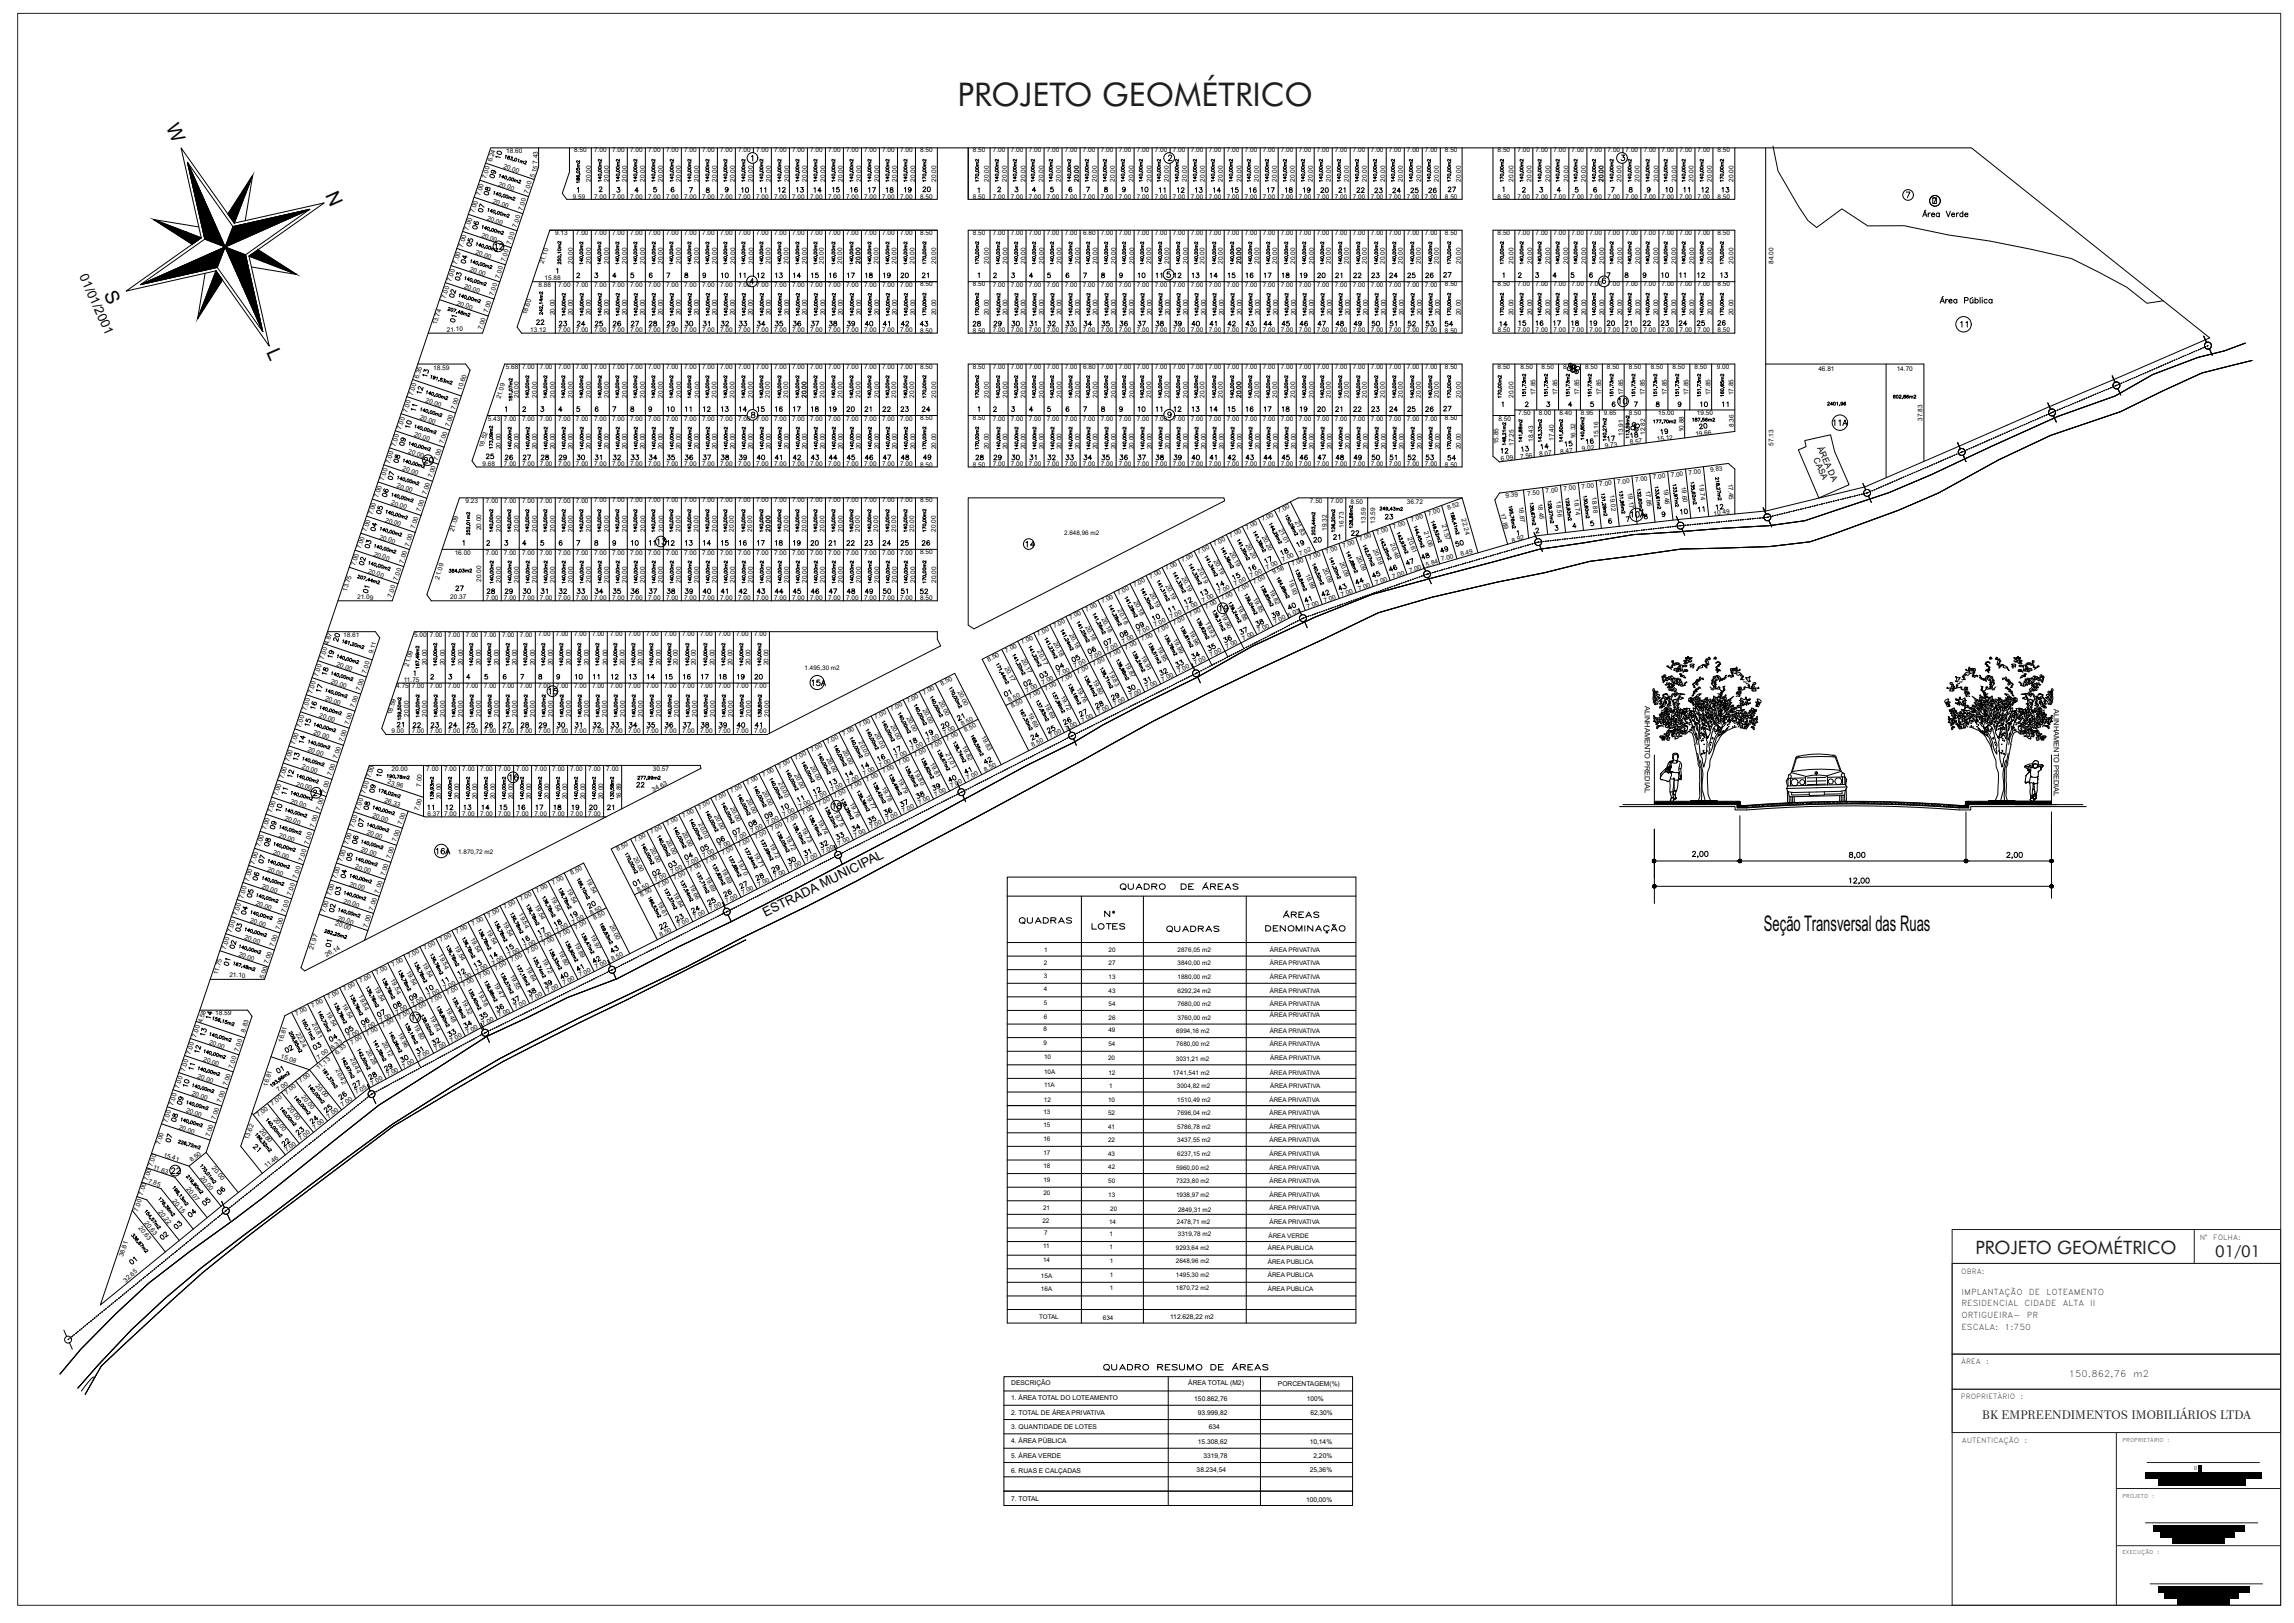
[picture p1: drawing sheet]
<svg xmlns="http://www.w3.org/2000/svg" width="1189mm" height="841mm" viewBox="0 0 1189 841" stroke-linecap="round" stroke-linejoin="round" font-family="sans-serif">
<defs><g id="words">
<text font-size="16.9" fill="#231f20" x="496" y="55">PROJETO GEOMÉTRICO</text>
<text font-size="11.2" x="914" y="482">SeçãoTransversal das Ruas</text>
<g font-size="10.1">
<text x="86" y="66" transform="rotate(66 86 66)">W</text>
<text x="168" y="101" transform="rotate(66 168 101)">N</text>
<text x="54" y="152" transform="rotate(66 54 152)">S</text>
<text x="138" y="182" transform="rotate(66 138 182)">L</text>
</g>
<text font-size="9.6" fill="#231f20" x="1024" y="650">PROJETO GEOMÉTRICO</text>
<text font-size="8.5" fill="#231f20" x="1148" y="651">01/01</text>
<g font-size="6.7">
<text x="41" y="143" transform="rotate(66 41 143)">01/01/2001</text>
<text x="397" y="475" transform="rotate(-27 397 475)">ESTRADA MUNICIPAL</text>
</g>
<text font-size="6.2" fill="#231f20" x="1027" y="735">BK EMPREENDIMENTOS IMOBILIÁRIOS LTDA</text>
<g font-size="4.6" fill="#231f20">
<text x="1072" y="714">150.862,76</text>
<text x="1106" y="714">m2</text>
</g>
<g font-size="4.5">
<text x="942" y="232" transform="rotate(66 942 232)">ÁREA DA</text>
<text x="940" y="238" transform="rotate(66 940 238)">CASA</text>
</g>
<g font-size="4.2" fill="#231f20">
<text x="1017" y="671">IMPLANTAÇÃO</text>
<text x="1052" y="671">DE</text>
<text x="1061" y="671">LOTEAMENTO</text>
<text x="1017" y="677">RESIDENCIAL</text>
<text x="1049" y="677">CIDADE</text>
<text x="1069" y="677">ALTA</text>
<text x="1083" y="677">II</text>
<text x="1017" y="683">ORTIGUEIRA-</text>
<text x="1051" y="683">PR</text>
<text x="1017" y="689">ESCALA:</text>
<text x="1039" y="689">1:750</text>
</g>
<g font-size="3.8">
<text x="853" y="366" transform="rotate(90 853 366)">ALINHAMENTO PREDIAL</text>
<text x="1065" y="368" transform="rotate(90 1065 368)">ALINHAMENTO PREDIAL</text>
</g>
<g font-size="3.7" fill="#231f20">
<text x="1140" y="643">N°</text>
<text x="1147" y="643">FOLHA:</text>
<text x="1017" y="660">OBRA:</text>
<text x="1017" y="707">ÀREA</text>
<text x="1029" y="707">:</text>
<text x="1016" y="725">PROPRIETÀRIO</text>
<text x="1047" y="725">:</text>
<text x="1017" y="748">AUTENTICAÇÃO</text>
<text x="1049" y="748">:</text>
</g>
<g font-size="3.4">
<text x="262" y="79" transform="rotate(1 262 79)">18.60</text>
<text x="298" y="79">8.50</text>
<text x="308" y="79">7.00</text>
<text x="317" y="79">7.00</text>
<text x="327" y="79">7.00</text>
<text x="336" y="79">7.00</text>
<text x="345" y="79">7.00</text>
<text x="355" y="79">7.00</text>
<text x="364" y="79">7.00</text>
<text x="373" y="79">7.00</text>
<text x="383" y="79">7.00</text>
<text x="392" y="79">7.00</text>
<text x="401" y="79">7.00</text>
<text x="411" y="79">7.00</text>
<text x="420" y="79">7.00</text>
<text x="429" y="79">7.00</text>
<text x="439" y="79">7.00</text>
<text x="448" y="79">7.00</text>
<text x="457" y="79">7.00</text>
<text x="467" y="79">7.00</text>
<text x="477" y="79">8.50</text>
<text x="504" y="79">8.50</text>
<text x="515" y="79">7.00</text>
<text x="524" y="79">7.00</text>
<text x="533" y="79">7.00</text>
<text x="543" y="79">7.00</text>
<text x="552" y="79">7.00</text>
<text x="561" y="79">7.00</text>
<text x="571" y="79">7.00</text>
<text x="580" y="79">7.00</text>
<text x="589" y="79">7.00</text>
<text x="599" y="79">7.00</text>
<text x="608" y="79">7.00</text>
<text x="617" y="79">7.00</text>
<text x="627" y="79">7.00</text>
<text x="636" y="79">7.00</text>
<text x="645" y="79">7.00</text>
<text x="655" y="79">7.00</text>
<text x="664" y="79">7.00</text>
<text x="673" y="79">7.00</text>
<text x="683" y="79">7.00</text>
<text x="692" y="79">7.00</text>
<text x="701" y="79">7.00</text>
<text x="711" y="79">7.00</text>
<text x="720" y="79">7.00</text>
<text x="729" y="79">7.00</text>
<text x="739" y="79">7.00</text>
<text x="749" y="79">8.50</text>
<text x="776" y="79">8.50</text>
<text x="787" y="79">7.00</text>
<text x="796" y="79">7.00</text>
<text x="805" y="79">7.00</text>
<text x="815" y="79">7.00</text>
<text x="824" y="79">7.00</text>
<text x="833" y="79">7.00</text>
<text x="843" y="79">7.00</text>
<text x="852" y="79">7.00</text>
<text x="861" y="79">7.00</text>
<text x="871" y="79">7.00</text>
<text x="880" y="79">7.00</text>
<text x="890" y="79">8.50</text>
<text x="255" y="84" transform="rotate(-71 255 84)">6.24</text>
<text x="261" y="87" transform="rotate(18 261 87)">20.00</text>
<text x="279" y="85" transform="rotate(-89 279 85)">7.43</text>
<text x="252" y="93" transform="rotate(-72 252 93)">7.00</text>
<text x="277" y="92" transform="rotate(-72 277 92)">5.15</text>
<text x="306" y="94" transform="rotate(-90 306 94)">20.00</text>
<text x="316" y="94" transform="rotate(-90 316 94)">20.00</text>
<text x="325" y="94" transform="rotate(-90 325 94)">20.00</text>
<text x="334" y="94" transform="rotate(-90 334 94)">20.00</text>
<text x="344" y="94" transform="rotate(-90 344 94)">20.00</text>
<text x="353" y="94" transform="rotate(-90 353 94)">20.00</text>
<text x="362" y="94" transform="rotate(-90 362 94)">20.00</text>
<text x="372" y="94" transform="rotate(-90 372 94)">20.00</text>
<text x="381" y="94" transform="rotate(-90 381 94)">20.00</text>
<text x="390" y="94" transform="rotate(-90 390 94)">20.00</text>
<text x="400" y="94" transform="rotate(-90 400 94)">20.00</text>
<text x="409" y="94" transform="rotate(-90 409 94)">20.00</text>
<text x="418" y="94" transform="rotate(-90 418 94)">20.00</text>
<text x="428" y="94" transform="rotate(-90 428 94)">20.00</text>
<text x="437" y="94" transform="rotate(-90 437 94)">20.00</text>
<text x="446" y="94" transform="rotate(-90 446 94)">20.00</text>
<text x="456" y="94" transform="rotate(-90 456 94)">20.00</text>
<text x="465" y="94" transform="rotate(-90 465 94)">20.00</text>
<text x="474" y="94" transform="rotate(-90 474 94)">20.00</text>
<text x="485" y="94" transform="rotate(-90 485 94)">20.00</text>
<text x="512" y="94" transform="rotate(-90 512 94)">20.00</text>
<text x="522" y="94" transform="rotate(-90 522 94)">20.00</text>
<text x="532" y="94" transform="rotate(-90 532 94)">20.00</text>
<text x="541" y="94" transform="rotate(-90 541 94)">20.00</text>
<text x="550" y="94" transform="rotate(-90 550 94)">20.00</text>
<text x="559" y="94" transform="rotate(-90 559 94)">20.00</text>
<text x="568" y="94" transform="rotate(-90 568 94)">20.00</text>
<text x="578" y="94" transform="rotate(-90 578 94)">20.00</text>
<text x="588" y="94" transform="rotate(-90 588 94)">20.00</text>
<text x="597" y="94" transform="rotate(-90 597 94)">20.00</text>
<text x="606" y="94" transform="rotate(-90 606 94)">20.00</text>
<text x="615" y="94" transform="rotate(-90 615 94)">20.00</text>
<text x="625" y="94" transform="rotate(-90 625 94)">20.00</text>
<text x="634" y="94" transform="rotate(-90 634 94)">20.00</text>
<text x="644" y="94" transform="rotate(-90 644 94)">20.00</text>
<text x="652" y="94" transform="rotate(-90 652 94)">20.00</text>
<text x="662" y="94" transform="rotate(-90 662 94)">20.00</text>
<text x="671" y="94" transform="rotate(-90 671 94)">20.00</text>
<text x="681" y="94" transform="rotate(-90 681 94)">20.00</text>
<text x="690" y="94" transform="rotate(-90 690 94)">20.00</text>
<text x="699" y="94" transform="rotate(-90 699 94)">20.00</text>
<text x="709" y="94" transform="rotate(-90 709 94)">20.00</text>
<text x="718" y="94" transform="rotate(-90 718 94)">20.00</text>
<text x="727" y="94" transform="rotate(-90 727 94)">20.00</text>
<text x="737" y="94" transform="rotate(-90 737 94)">20.00</text>
<text x="746" y="94" transform="rotate(-90 746 94)">20.00</text>
<text x="757" y="94" transform="rotate(-90 757 94)">20.00</text>
<text x="784" y="94" transform="rotate(-90 784 94)">20.00</text>
<text x="794" y="94" transform="rotate(-90 794 94)">20.00</text>
<text x="804" y="94" transform="rotate(-90 804 94)">20.00</text>
<text x="813" y="94" transform="rotate(-90 813 94)">20.00</text>
<text x="822" y="94" transform="rotate(-90 822 94)">20.00</text>
<text x="831" y="94" transform="rotate(-90 831 94)">20.00</text>
<text x="840" y="94" transform="rotate(-90 840 94)">20.00</text>
<text x="850" y="94" transform="rotate(-90 850 94)">20.00</text>
<text x="860" y="94" transform="rotate(-90 860 94)">20.00</text>
<text x="869" y="94" transform="rotate(-90 869 94)">20.00</text>
<text x="878" y="94" transform="rotate(-90 878 94)">20.00</text>
<text x="887" y="94" transform="rotate(-90 887 94)">20.00</text>
<text x="898" y="94" transform="rotate(-90 898 94)">20.00</text>
<text x="249" y="102" transform="rotate(-71 249 102)">7.00</text>
<text x="258" y="96" transform="rotate(18 258 96)">20.00</text>
<text x="274" y="100" transform="rotate(-71 274 100)">7.00</text>
<text x="255" y="105" transform="rotate(18 255 105)">20.00</text>
<text x="297" y="103">9.59</text>
<text x="308" y="103">7.00</text>
<text x="317" y="103">7.00</text>
<text x="327" y="103">7.00</text>
<text x="336" y="103">7.00</text>
<text x="345" y="103">7.00</text>
<text x="355" y="103">7.00</text>
<text x="364" y="103">7.00</text>
<text x="373" y="103">7.00</text>
<text x="383" y="103">7.00</text>
<text x="392" y="103">7.00</text>
<text x="401" y="103">7.00</text>
<text x="411" y="103">7.00</text>
<text x="420" y="103">7.00</text>
<text x="429" y="103">7.00</text>
<text x="439" y="103">7.00</text>
<text x="448" y="103">7.00</text>
<text x="457" y="103">7.00</text>
<text x="467" y="103">7.00</text>
<text x="477" y="103">8.50</text>
<text x="504" y="103">8.50</text>
<text x="515" y="103">7.00</text>
<text x="524" y="103">7.00</text>
<text x="533" y="103">7.00</text>
<text x="543" y="103">7.00</text>
<text x="552" y="103">7.00</text>
<text x="561" y="103">7.00</text>
<text x="571" y="103">7.00</text>
<text x="580" y="103">7.00</text>
<text x="589" y="103">7.00</text>
<text x="599" y="103">7.00</text>
<text x="608" y="103">7.00</text>
<text x="617" y="103">7.00</text>
<text x="627" y="103">7.00</text>
<text x="636" y="103">7.00</text>
<text x="645" y="103">7.00</text>
<text x="655" y="103">7.00</text>
<text x="664" y="103">7.00</text>
<text x="673" y="103">7.00</text>
<text x="683" y="103">7.00</text>
<text x="692" y="103">7.00</text>
<text x="701" y="103">7.00</text>
<text x="711" y="103">7.00</text>
<text x="720" y="103">7.00</text>
<text x="729" y="103">7.00</text>
<text x="739" y="103">7.00</text>
<text x="749" y="103">8.50</text>
<text x="776" y="103">8.50</text>
<text x="787" y="103">7.00</text>
<text x="796" y="103">7.00</text>
<text x="805" y="103">7.00</text>
<text x="815" y="103">7.00</text>
<text x="824" y="103">7.00</text>
<text x="833" y="103">7.00</text>
<text x="843" y="103">7.00</text>
<text x="852" y="103">7.00</text>
<text x="861" y="103">7.00</text>
<text x="871" y="103">7.00</text>
<text x="880" y="103">7.00</text>
<text x="890" y="103">8.50</text>
<text x="246" y="111" transform="rotate(-71 246 111)">7.00</text>
<text x="252" y="114" transform="rotate(18 252 114)">20.00</text>
<text x="271" y="109" transform="rotate(-72 271 109)">7.00</text>
<text x="243" y="119" transform="rotate(-71 243 119)">7.00</text>
<text x="268" y="118" transform="rotate(-71 268 118)">7.00</text>
<text x="249" y="123" transform="rotate(18 249 123)">20.00</text>
<text x="288" y="122">9.13</text>
<text x="299" y="122">7.00</text>
<text x="308" y="122">7.00</text>
<text x="317" y="122">7.00</text>
<text x="327" y="122">7.00</text>
<text x="336" y="122">7.00</text>
<text x="345" y="122">7.00</text>
<text x="355" y="122">7.00</text>
<text x="364" y="122">7.00</text>
<text x="373" y="122">7.00</text>
<text x="383" y="122">7.00</text>
<text x="392" y="122">7.00</text>
<text x="401" y="122">7.00</text>
<text x="411" y="122">7.00</text>
<text x="420" y="122">7.00</text>
<text x="429" y="122">7.00</text>
<text x="439" y="122">7.00</text>
<text x="448" y="122">7.00</text>
<text x="457" y="122">7.00</text>
<text x="467" y="122">7.00</text>
<text x="477" y="122">8.50</text>
<text x="504" y="122">8.50</text>
<text x="515" y="122">7.00</text>
<text x="524" y="122">7.00</text>
<text x="533" y="122">7.00</text>
<text x="543" y="122">7.00</text>
<text x="552" y="122">7.00</text>
<text x="561" y="122">6.80</text>
<text x="571" y="122">7.00</text>
<text x="580" y="122">7.00</text>
<text x="589" y="122">7.00</text>
<text x="599" y="122">7.00</text>
<text x="608" y="122">7.00</text>
<text x="617" y="122">7.00</text>
<text x="627" y="122">7.00</text>
<text x="636" y="122">7.00</text>
<text x="645" y="122">7.00</text>
<text x="655" y="122">7.00</text>
<text x="664" y="122">7.00</text>
<text x="673" y="122">7.00</text>
<text x="683" y="122">7.00</text>
<text x="692" y="122">7.00</text>
<text x="701" y="122">7.00</text>
<text x="711" y="122">7.00</text>
<text x="720" y="122">7.00</text>
<text x="729" y="122">7.00</text>
<text x="739" y="122">7.00</text>
<text x="749" y="122">8.50</text>
<text x="776" y="122">8.50</text>
<text x="787" y="122">7.00</text>
<text x="796" y="122">7.00</text>
<text x="805" y="122">7.00</text>
<text x="815" y="122">7.00</text>
<text x="824" y="122">7.00</text>
<text x="833" y="122">7.00</text>
<text x="843" y="122">7.00</text>
<text x="852" y="122">7.00</text>
<text x="861" y="122">7.00</text>
<text x="871" y="122">7.00</text>
<text x="880" y="122">7.00</text>
<text x="890" y="122">8.50</text>
<text x="240" y="128" transform="rotate(-72 240 128)">7.00</text>
<text x="246" y="132" transform="rotate(18 246 132)">20.00</text>
<text x="265" y="127" transform="rotate(-72 265 127)">7.00</text>
<text x="237" y="137" transform="rotate(-72 237 137)">7.00</text>
<text x="262" y="136" transform="rotate(-71 262 136)">7.00</text>
<text x="282" y="137" transform="rotate(-71 282 137)">21.10</text>
<text x="297" y="137" transform="rotate(-90 297 137)">20.00</text>
<text x="306" y="137" transform="rotate(-90 306 137)">20.00</text>
<text x="316" y="137" transform="rotate(-90 316 137)">20.00</text>
<text x="325" y="137" transform="rotate(-90 325 137)">20.00</text>
<text x="334" y="137" transform="rotate(-90 334 137)">20.00</text>
<text x="344" y="137" transform="rotate(-90 344 137)">20.00</text>
<text x="353" y="137" transform="rotate(-90 353 137)">20.00</text>
<text x="362" y="137" transform="rotate(-90 362 137)">20.00</text>
<text x="372" y="137" transform="rotate(-90 372 137)">20.00</text>
<text x="381" y="137" transform="rotate(-90 381 137)">20.00</text>
<text x="391" y="137" transform="rotate(-90 391 137)">20.00</text>
<text x="399" y="137" transform="rotate(-90 399 137)">20.00</text>
<text x="409" y="137" transform="rotate(-90 409 137)">20.00</text>
<text x="418" y="137" transform="rotate(-90 418 137)">20.00</text>
<text x="427" y="137" transform="rotate(-90 427 137)">20.00</text>
<text x="436" y="137" transform="rotate(-90 436 137)">20.00</text>
<text x="446" y="137" transform="rotate(-90 446 137)">20.00</text>
<text x="455" y="137" transform="rotate(-90 455 137)">20.00</text>
<text x="465" y="137" transform="rotate(-90 465 137)">20.00</text>
<text x="474" y="137" transform="rotate(-90 474 137)">20.00</text>
<text x="485" y="137" transform="rotate(-90 485 137)">20.00</text>
<text x="512" y="137" transform="rotate(-90 512 137)">20.00</text>
<text x="522" y="137" transform="rotate(-90 522 137)">20.00</text>
<text x="532" y="137" transform="rotate(-90 532 137)">20.00</text>
<text x="541" y="137" transform="rotate(-90 541 137)">20.00</text>
<text x="550" y="137" transform="rotate(-90 550 137)">20.00</text>
<text x="560" y="137" transform="rotate(-90 560 137)">20.00</text>
<text x="569" y="137" transform="rotate(-90 569 137)">20.00</text>
<text x="578" y="137" transform="rotate(-90 578 137)">20.00</text>
<text x="588" y="137" transform="rotate(-90 588 137)">20.00</text>
<text x="597" y="137" transform="rotate(-90 597 137)">20.00</text>
<text x="606" y="137" transform="rotate(-90 606 137)">20.00</text>
<text x="616" y="137" transform="rotate(-90 616 137)">20.00</text>
<text x="624" y="137" transform="rotate(-90 624 137)">20.00</text>
<text x="634" y="137" transform="rotate(-90 634 137)">20.00</text>
<text x="643" y="137" transform="rotate(-90 643 137)">20.00</text>
<text x="653" y="137" transform="rotate(-90 653 137)">20.00</text>
<text x="662" y="137" transform="rotate(-90 662 137)">20.00</text>
<text x="671" y="137" transform="rotate(-90 671 137)">20.00</text>
<text x="681" y="137" transform="rotate(-90 681 137)">20.00</text>
<text x="690" y="137" transform="rotate(-90 690 137)">20.00</text>
<text x="699" y="137" transform="rotate(-90 699 137)">20.00</text>
<text x="708" y="137" transform="rotate(-90 708 137)">20.00</text>
<text x="718" y="137" transform="rotate(-90 718 137)">20.00</text>
<text x="727" y="137" transform="rotate(-90 727 137)">20.00</text>
<text x="736" y="137" transform="rotate(-90 736 137)">20.00</text>
<text x="746" y="137" transform="rotate(-90 746 137)">20.00</text>
<text x="757" y="137" transform="rotate(-90 757 137)">20.00</text>
<text x="784" y="137" transform="rotate(-90 784 137)">20.00</text>
<text x="794" y="137" transform="rotate(-90 794 137)">20.00</text>
<text x="803" y="137" transform="rotate(-90 803 137)">20.00</text>
<text x="813" y="137" transform="rotate(-90 813 137)">20.00</text>
<text x="822" y="137" transform="rotate(-90 822 137)">20.00</text>
<text x="831" y="137" transform="rotate(-90 831 137)">20.00</text>
<text x="841" y="137" transform="rotate(-90 841 137)">20.00</text>
<text x="850" y="137" transform="rotate(-90 850 137)">20.00</text>
<text x="859" y="137" transform="rotate(-90 859 137)">20.00</text>
<text x="869" y="137" transform="rotate(-90 869 137)">20.00</text>
<text x="878" y="137" transform="rotate(-90 878 137)">20.00</text>
<text x="887" y="137" transform="rotate(-90 887 137)">20.00</text>
<text x="898" y="137" transform="rotate(-90 898 137)">20.00</text>
<text x="919" y="137" transform="rotate(-90 919 137)">84.00</text>
<text x="243" y="140" transform="rotate(18 243 140)">20.00</text>
<text x="234" y="146" transform="rotate(-72 234 146)">7.00</text>
<text x="240" y="149" transform="rotate(18 240 149)">20.00</text>
<text x="259" y="145" transform="rotate(-72 259 145)">7.00</text>
<text x="279" y="149">8.88</text>
<text x="282" y="145">15.88</text>
<text x="289" y="149">7.00</text>
<text x="299" y="149">7.00</text>
<text x="308" y="149">7.00</text>
<text x="317" y="149">7.00</text>
<text x="327" y="149">7.00</text>
<text x="336" y="149">7.00</text>
<text x="345" y="149">7.00</text>
<text x="355" y="149">7.00</text>
<text x="364" y="149">7.00</text>
<text x="373" y="149">7.00</text>
<text x="383" y="149">7.00</text>
<text x="392" y="149">7.00</text>
<text x="401" y="149">7.00</text>
<text x="411" y="149">7.00</text>
<text x="420" y="149">7.00</text>
<text x="429" y="149">7.00</text>
<text x="439" y="149">7.00</text>
<text x="448" y="149">7.00</text>
<text x="457" y="149">7.00</text>
<text x="467" y="149">7.00</text>
<text x="477" y="148">8.50</text>
<text x="504" y="148">8.50</text>
<text x="515" y="149">7.00</text>
<text x="524" y="149">7.00</text>
<text x="533" y="149">7.00</text>
<text x="543" y="149">7.00</text>
<text x="552" y="149">7.00</text>
<text x="561" y="149">7.00</text>
<text x="571" y="149">7.00</text>
<text x="580" y="149">7.00</text>
<text x="589" y="149">7.00</text>
<text x="599" y="149">7.00</text>
<text x="608" y="149">7.00</text>
<text x="617" y="149">7.00</text>
<text x="627" y="149">7.00</text>
<text x="636" y="149">7.00</text>
<text x="645" y="149">7.00</text>
<text x="655" y="149">7.00</text>
<text x="664" y="149">7.00</text>
<text x="673" y="149">7.00</text>
<text x="683" y="149">7.00</text>
<text x="692" y="149">7.00</text>
<text x="701" y="149">7.00</text>
<text x="711" y="149">7.00</text>
<text x="720" y="149">7.00</text>
<text x="729" y="149">7.00</text>
<text x="739" y="149">7.00</text>
<text x="749" y="148">8.50</text>
<text x="776" y="148">8.50</text>
<text x="787" y="148">7.00</text>
<text x="796" y="148">7.00</text>
<text x="805" y="148">7.00</text>
<text x="815" y="148">7.00</text>
<text x="824" y="148">7.00</text>
<text x="833" y="148">7.00</text>
<text x="843" y="148">7.00</text>
<text x="852" y="148">7.00</text>
<text x="861" y="148">7.00</text>
<text x="871" y="148">7.00</text>
<text x="880" y="148">7.00</text>
<text x="890" y="148">8.50</text>
<text x="231" y="155" transform="rotate(-71 231 155)">7.00</text>
<text x="256" y="153" transform="rotate(-71 256 153)">7.00</text>
<text x="237" y="158" transform="rotate(18 237 158)">20.00</text>
<text x="253" y="162" transform="rotate(-72 253 162)">7.00</text>
<text x="273" y="163" transform="rotate(-71 273 163)">18.60</text>
<text x="288" y="163" transform="rotate(-90 288 163)">20.00</text>
<text x="297" y="163" transform="rotate(-90 297 163)">20.00</text>
<text x="306" y="163" transform="rotate(-90 306 163)">20.00</text>
<text x="316" y="163" transform="rotate(-90 316 163)">20.00</text>
<text x="325" y="163" transform="rotate(-90 325 163)">20.00</text>
<text x="334" y="163" transform="rotate(-90 334 163)">20.00</text>
<text x="344" y="163" transform="rotate(-90 344 163)">20.00</text>
<text x="353" y="163" transform="rotate(-90 353 163)">20.00</text>
<text x="362" y="163" transform="rotate(-90 362 163)">20.00</text>
<text x="372" y="163" transform="rotate(-90 372 163)">20.00</text>
<text x="381" y="163" transform="rotate(-90 381 163)">20.00</text>
<text x="390" y="163" transform="rotate(-90 390 163)">20.00</text>
<text x="400" y="163" transform="rotate(-90 400 163)">20.00</text>
<text x="409" y="163" transform="rotate(-90 409 163)">20.00</text>
<text x="418" y="163" transform="rotate(-90 418 163)">20.00</text>
<text x="428" y="163" transform="rotate(-90 428 163)">20.00</text>
<text x="437" y="163" transform="rotate(-90 437 163)">20.00</text>
<text x="446" y="163" transform="rotate(-90 446 163)">20.00</text>
<text x="456" y="163" transform="rotate(-90 456 163)">20.00</text>
<text x="465" y="163" transform="rotate(-90 465 163)">20.00</text>
<text x="474" y="163" transform="rotate(-90 474 163)">20.00</text>
<text x="485" y="163" transform="rotate(-90 485 163)">20.00</text>
<text x="512" y="163" transform="rotate(-90 512 163)">20.00</text>
<text x="522" y="163" transform="rotate(-90 522 163)">20.00</text>
<text x="532" y="163" transform="rotate(-90 532 163)">20.00</text>
<text x="541" y="163" transform="rotate(-90 541 163)">20.00</text>
<text x="550" y="163" transform="rotate(-90 550 163)">20.00</text>
<text x="560" y="163" transform="rotate(-90 560 163)">20.00</text>
<text x="569" y="163" transform="rotate(-90 569 163)">20.00</text>
<text x="578" y="163" transform="rotate(-90 578 163)">20.00</text>
<text x="588" y="163" transform="rotate(-90 588 163)">20.00</text>
<text x="597" y="163" transform="rotate(-90 597 163)">20.00</text>
<text x="606" y="163" transform="rotate(-90 606 163)">20.00</text>
<text x="616" y="163" transform="rotate(-90 616 163)">20.00</text>
<text x="625" y="163" transform="rotate(-90 625 163)">20.00</text>
<text x="634" y="163" transform="rotate(-90 634 163)">20.00</text>
<text x="644" y="163" transform="rotate(-90 644 163)">20.00</text>
<text x="653" y="163" transform="rotate(-90 653 163)">20.00</text>
<text x="662" y="163" transform="rotate(-90 662 163)">20.00</text>
<text x="672" y="163" transform="rotate(-90 672 163)">20.00</text>
<text x="681" y="163" transform="rotate(-90 681 163)">20.00</text>
<text x="690" y="163" transform="rotate(-90 690 163)">20.00</text>
<text x="700" y="163" transform="rotate(-90 700 163)">20.00</text>
<text x="709" y="163" transform="rotate(-90 709 163)">20.00</text>
<text x="718" y="163" transform="rotate(-90 718 163)">20.00</text>
<text x="728" y="163" transform="rotate(-90 728 163)">20.00</text>
<text x="737" y="163" transform="rotate(-90 737 163)">20.00</text>
<text x="746" y="163" transform="rotate(-90 746 163)">20.00</text>
<text x="757" y="163" transform="rotate(-90 757 163)">20.00</text>
<text x="784" y="163" transform="rotate(-90 784 163)">20.00</text>
<text x="794" y="163" transform="rotate(-90 794 163)">20.00</text>
<text x="803" y="163" transform="rotate(-90 803 163)">20.00</text>
<text x="813" y="163" transform="rotate(-90 813 163)">20.00</text>
<text x="822" y="163" transform="rotate(-90 822 163)">20.00</text>
<text x="831" y="163" transform="rotate(-90 831 163)">20.00</text>
<text x="841" y="163" transform="rotate(-90 841 163)">20.00</text>
<text x="850" y="163" transform="rotate(-90 850 163)">20.00</text>
<text x="859" y="163" transform="rotate(-90 859 163)">20.00</text>
<text x="869" y="163" transform="rotate(-90 869 163)">20.00</text>
<text x="878" y="163" transform="rotate(-90 878 163)">20.00</text>
<text x="887" y="163" transform="rotate(-90 887 163)">20.00</text>
<text x="898" y="163" transform="rotate(-90 898 163)">20.00</text>
<text x="226" y="169" transform="rotate(-72 226 169)">13.74</text>
<text x="232" y="172" transform="rotate(-1 232 172)">21.10</text>
<text x="250" y="171" transform="rotate(-72 250 171)">7.00</text>
<text x="275" y="172">13.12</text>
<text x="289" y="172">7.00</text>
<text x="299" y="172">7.00</text>
<text x="308" y="172">7.00</text>
<text x="317" y="172">7.00</text>
<text x="327" y="172">7.00</text>
<text x="336" y="172">7.00</text>
<text x="345" y="172">7.00</text>
<text x="355" y="172">7.00</text>
<text x="364" y="172">7.00</text>
<text x="373" y="172">7.00</text>
<text x="383" y="172">7.00</text>
<text x="392" y="172">7.00</text>
<text x="401" y="172">7.00</text>
<text x="411" y="172">7.00</text>
<text x="420" y="172">7.00</text>
<text x="429" y="172">7.00</text>
<text x="439" y="172">7.00</text>
<text x="448" y="172">7.00</text>
<text x="457" y="172">7.00</text>
<text x="467" y="172">7.00</text>
<text x="477" y="172">8.50</text>
<text x="504" y="172">8.50</text>
<text x="515" y="172">7.00</text>
<text x="524" y="172">7.00</text>
<text x="533" y="172">7.00</text>
<text x="543" y="172">7.00</text>
<text x="552" y="172">7.00</text>
<text x="561" y="172">7.00</text>
<text x="571" y="172">7.00</text>
<text x="580" y="172">7.00</text>
<text x="589" y="172">7.00</text>
<text x="599" y="172">7.00</text>
<text x="608" y="172">7.00</text>
<text x="617" y="172">7.00</text>
<text x="627" y="172">7.00</text>
<text x="636" y="172">7.00</text>
<text x="645" y="172">7.00</text>
<text x="655" y="172">7.00</text>
<text x="664" y="172">7.00</text>
<text x="673" y="172">7.00</text>
<text x="683" y="172">7.00</text>
<text x="692" y="172">7.00</text>
<text x="701" y="172">7.00</text>
<text x="711" y="172">7.00</text>
<text x="720" y="172">7.00</text>
<text x="729" y="172">7.00</text>
<text x="739" y="172">7.00</text>
<text x="749" y="172">8.50</text>
<text x="776" y="172">8.50</text>
<text x="787" y="172">7.00</text>
<text x="796" y="172">7.00</text>
<text x="805" y="172">7.00</text>
<text x="815" y="172">7.00</text>
<text x="824" y="172">7.00</text>
<text x="833" y="172">7.00</text>
<text x="843" y="172">7.00</text>
<text x="852" y="172">7.00</text>
<text x="861" y="172">7.00</text>
<text x="871" y="172">7.00</text>
<text x="880" y="172">7.00</text>
<text x="890" y="172">8.50</text>
<text x="225" y="192" transform="rotate(3 225 192)">18.59</text>
<text x="262" y="191">5.68</text>
<text x="271" y="191">7.00</text>
<text x="280" y="191">7.00</text>
<text x="289" y="191">7.00</text>
<text x="299" y="191">7.00</text>
<text x="308" y="191">7.00</text>
<text x="317" y="191">7.00</text>
<text x="327" y="191">7.00</text>
<text x="336" y="191">7.00</text>
<text x="345" y="191">7.00</text>
<text x="355" y="191">7.00</text>
<text x="364" y="191">7.00</text>
<text x="373" y="191">7.00</text>
<text x="383" y="191">7.00</text>
<text x="392" y="191">7.00</text>
<text x="401" y="191">7.00</text>
<text x="411" y="191">7.00</text>
<text x="420" y="191">7.00</text>
<text x="429" y="191">7.00</text>
<text x="439" y="191">7.00</text>
<text x="448" y="191">7.00</text>
<text x="457" y="191">7.00</text>
<text x="467" y="191">7.00</text>
<text x="477" y="191">8.50</text>
<text x="504" y="191">8.50</text>
<text x="515" y="191">7.00</text>
<text x="524" y="191">7.00</text>
<text x="533" y="191">7.00</text>
<text x="543" y="191">7.00</text>
<text x="552" y="191">7.00</text>
<text x="561" y="191">6.80</text>
<text x="571" y="191">7.00</text>
<text x="580" y="191">7.00</text>
<text x="589" y="191">7.00</text>
<text x="599" y="191">7.00</text>
<text x="608" y="191">7.00</text>
<text x="617" y="191">7.00</text>
<text x="627" y="191">7.00</text>
<text x="636" y="191">7.00</text>
<text x="645" y="191">7.00</text>
<text x="655" y="191">7.00</text>
<text x="664" y="191">7.00</text>
<text x="673" y="191">7.00</text>
<text x="683" y="191">7.00</text>
<text x="692" y="191">7.00</text>
<text x="701" y="191">7.00</text>
<text x="711" y="191">7.00</text>
<text x="720" y="191">7.00</text>
<text x="729" y="191">7.00</text>
<text x="739" y="191">7.00</text>
<text x="749" y="191">8.50</text>
<text x="776" y="191">8.50</text>
<text x="788" y="191">8.50</text>
<text x="799" y="191">8.50</text>
<text x="810" y="191">8.50</text>
<text x="822" y="191">8.50</text>
<text x="833" y="191">8.50</text>
<text x="844" y="191">8.50</text>
<text x="856" y="191">8.50</text>
<text x="867" y="191">8.50</text>
<text x="878" y="191">8.50</text>
<text x="890" y="191">9.00</text>
<text x="217" y="197" transform="rotate(-72 217 197)">6.35</text>
<text x="942" y="192">46.81</text>
<text x="983" y="192">14.70</text>
<text x="239" y="202" transform="rotate(-72 239 202)">10.60</text>
<text x="214" y="205" transform="rotate(-71 214 205)">7.00</text>
<text x="220" y="208" transform="rotate(18 220 208)">20.00</text>
<text x="259" y="207" transform="rotate(-73 259 207)">21.09</text>
<text x="269" y="206" transform="rotate(-90 269 206)">20.00</text>
<text x="278" y="206" transform="rotate(-90 278 206)">20.00</text>
<text x="288" y="206" transform="rotate(-90 288 206)">20.00</text>
<text x="297" y="206" transform="rotate(-90 297 206)">20.00</text>
<text x="306" y="206" transform="rotate(-90 306 206)">20.00</text>
<text x="316" y="206" transform="rotate(-90 316 206)">20.00</text>
<text x="325" y="206" transform="rotate(-90 325 206)">20.00</text>
<text x="334" y="206" transform="rotate(-90 334 206)">20.00</text>
<text x="344" y="206" transform="rotate(-90 344 206)">20.00</text>
<text x="353" y="206" transform="rotate(-90 353 206)">20.00</text>
<text x="363" y="206" transform="rotate(-90 363 206)">20.00</text>
<text x="371" y="206" transform="rotate(-90 371 206)">20.00</text>
<text x="381" y="206" transform="rotate(-90 381 206)">20.00</text>
<text x="390" y="206" transform="rotate(-90 390 206)">20.00</text>
<text x="399" y="206" transform="rotate(-90 399 206)">20.00</text>
<text x="408" y="206" transform="rotate(-90 408 206)">20.00</text>
<text x="418" y="206" transform="rotate(-90 418 206)">20.00</text>
<text x="427" y="206" transform="rotate(-90 427 206)">20.00</text>
<text x="437" y="206" transform="rotate(-90 437 206)">20.00</text>
<text x="446" y="206" transform="rotate(-90 446 206)">20.00</text>
<text x="456" y="206" transform="rotate(-90 456 206)">20.00</text>
<text x="464" y="206" transform="rotate(-90 464 206)">20.00</text>
<text x="474" y="206" transform="rotate(-90 474 206)">20.00</text>
<text x="485" y="206" transform="rotate(-90 485 206)">20.00</text>
<text x="512" y="206" transform="rotate(-90 512 206)">20.00</text>
<text x="522" y="206" transform="rotate(-90 522 206)">20.00</text>
<text x="532" y="206" transform="rotate(-90 532 206)">20.00</text>
<text x="541" y="206" transform="rotate(-90 541 206)">20.00</text>
<text x="550" y="206" transform="rotate(-90 550 206)">20.00</text>
<text x="560" y="206" transform="rotate(-90 560 206)">20.00</text>
<text x="569" y="206" transform="rotate(-90 569 206)">20.00</text>
<text x="578" y="206" transform="rotate(-90 578 206)">20.00</text>
<text x="588" y="206" transform="rotate(-90 588 206)">20.00</text>
<text x="597" y="206" transform="rotate(-90 597 206)">20.00</text>
<text x="606" y="206" transform="rotate(-90 606 206)">20.00</text>
<text x="616" y="206" transform="rotate(-90 616 206)">20.00</text>
<text x="624" y="206" transform="rotate(-90 624 206)">20.00</text>
<text x="634" y="206" transform="rotate(-90 634 206)">20.00</text>
<text x="643" y="206" transform="rotate(-90 643 206)">20.00</text>
<text x="653" y="206" transform="rotate(-90 653 206)">20.00</text>
<text x="662" y="206" transform="rotate(-90 662 206)">20.00</text>
<text x="671" y="206" transform="rotate(-90 671 206)">20.00</text>
<text x="681" y="206" transform="rotate(-90 681 206)">20.00</text>
<text x="690" y="206" transform="rotate(-90 690 206)">20.00</text>
<text x="699" y="206" transform="rotate(-90 699 206)">20.00</text>
<text x="708" y="206" transform="rotate(-90 708 206)">20.00</text>
<text x="718" y="206" transform="rotate(-90 718 206)">20.00</text>
<text x="727" y="206" transform="rotate(-90 727 206)">20.00</text>
<text x="736" y="206" transform="rotate(-90 736 206)">20.00</text>
<text x="746" y="206" transform="rotate(-90 746 206)">20.00</text>
<text x="757" y="206" transform="rotate(-90 757 206)">20.00</text>
<text x="785" y="206" transform="rotate(-90 785 206)">20.00</text>
<text x="796" y="205" transform="rotate(-90 796 205)">17.85</text>
<text x="807" y="205" transform="rotate(-90 807 205)">17.85</text>
<text x="819" y="205" transform="rotate(-90 819 205)">17.85</text>
<text x="830" y="205" transform="rotate(-90 830 205)">17.85</text>
<text x="841" y="205" transform="rotate(-90 841 205)">17.85</text>
<text x="853" y="205" transform="rotate(-90 853 205)">17.85</text>
<text x="864" y="205" transform="rotate(-90 864 205)">17.85</text>
<text x="875" y="205" transform="rotate(-90 875 205)">17.85</text>
<text x="887" y="205" transform="rotate(-90 887 205)">17.85</text>
<text x="899" y="205" transform="rotate(-90 899 205)">17.85</text>
<text x="211" y="214" transform="rotate(-72 211 214)">7.00</text>
<text x="236" y="212" transform="rotate(-71 236 212)">7.00</text>
<text x="787" y="215">7.50</text>
<text x="798" y="215">8.00</text>
<text x="808" y="215">8.40</text>
<text x="819" y="215">8.95</text>
<text x="831" y="215">9.65</text>
<text x="844" y="215">8.50</text>
<text x="860" y="215">15.00</text>
<text x="879" y="215">19.50</text>
<text x="217" y="217" transform="rotate(18 217 217)">20.00</text>
<text x="233" y="221" transform="rotate(-72 233 221)">7.00</text>
<text x="253" y="218">5.43</text>
<text x="261" y="218">7.00</text>
<text x="271" y="218">7.00</text>
<text x="280" y="218">7.00</text>
<text x="289" y="218">7.00</text>
<text x="299" y="218">7.00</text>
<text x="308" y="218">7.00</text>
<text x="317" y="218">7.00</text>
<text x="327" y="218">7.00</text>
<text x="336" y="218">7.00</text>
<text x="345" y="218">7.00</text>
<text x="355" y="218">7.00</text>
<text x="364" y="218">7.00</text>
<text x="373" y="218">7.00</text>
<text x="383" y="218">7.00</text>
<text x="392" y="218">7.00</text>
<text x="401" y="218">7.00</text>
<text x="411" y="218">7.00</text>
<text x="420" y="218">7.00</text>
<text x="429" y="218">7.00</text>
<text x="439" y="218">7.00</text>
<text x="448" y="218">7.00</text>
<text x="457" y="218">7.00</text>
<text x="467" y="218">7.00</text>
<text x="477" y="218">8.50</text>
<text x="504" y="218">8.50</text>
<text x="515" y="218">7.00</text>
<text x="524" y="218">7.00</text>
<text x="533" y="218">7.00</text>
<text x="543" y="218">7.00</text>
<text x="552" y="218">7.00</text>
<text x="561" y="218">7.00</text>
<text x="571" y="218">7.00</text>
<text x="580" y="218">7.00</text>
<text x="589" y="218">7.00</text>
<text x="599" y="218">7.00</text>
<text x="608" y="218">7.00</text>
<text x="617" y="218">7.00</text>
<text x="627" y="218">7.00</text>
<text x="636" y="218">7.00</text>
<text x="645" y="218">7.00</text>
<text x="655" y="218">7.00</text>
<text x="664" y="218">7.00</text>
<text x="673" y="218">7.00</text>
<text x="683" y="218">7.00</text>
<text x="692" y="218">7.00</text>
<text x="701" y="218">7.00</text>
<text x="711" y="218">7.00</text>
<text x="720" y="218">7.00</text>
<text x="729" y="218">7.00</text>
<text x="739" y="218">7.00</text>
<text x="749" y="218">8.50</text>
<text x="777" y="218">8.50</text>
<text x="899" y="221" transform="rotate(-90 899 221)">8.36</text>
<text x="996" y="218" transform="rotate(-90 996 218)">37.83</text>
<text x="208" y="223" transform="rotate(-71 208 223)">7.00</text>
<text x="214" y="226" transform="rotate(18 214 226)">20.00</text>
<text x="817" y="228" transform="rotate(-90 817 228)">16.32</text>
<text x="829" y="227" transform="rotate(-90 829 227)">15.16</text>
<text x="841" y="226" transform="rotate(-90 841 226)">13.91</text>
<text x="853" y="225" transform="rotate(-90 853 225)">12.82</text>
<text x="873" y="224" transform="rotate(-90 873 224)">10.88</text>
<text x="879" y="226" transform="rotate(-6 879 226)">19.66</text>
<text x="205" y="232" transform="rotate(-72 205 232)">7.00</text>
<text x="230" y="230" transform="rotate(-71 230 230)">7.00</text>
<text x="250" y="232" transform="rotate(-74 250 232)">18.52</text>
<text x="260" y="233" transform="rotate(-90 260 233)">20.00</text>
<text x="269" y="233" transform="rotate(-90 269 233)">20.00</text>
<text x="278" y="233" transform="rotate(-90 278 233)">20.00</text>
<text x="288" y="233" transform="rotate(-90 288 233)">20.00</text>
<text x="297" y="233" transform="rotate(-90 297 233)">20.00</text>
<text x="306" y="233" transform="rotate(-90 306 233)">20.00</text>
<text x="316" y="233" transform="rotate(-90 316 233)">20.00</text>
<text x="325" y="233" transform="rotate(-90 325 233)">20.00</text>
<text x="334" y="233" transform="rotate(-90 334 233)">20.00</text>
<text x="344" y="233" transform="rotate(-90 344 233)">20.00</text>
<text x="353" y="233" transform="rotate(-90 353 233)">20.00</text>
<text x="362" y="233" transform="rotate(-90 362 233)">20.00</text>
<text x="372" y="233" transform="rotate(-90 372 233)">20.00</text>
<text x="381" y="233" transform="rotate(-90 381 233)">20.00</text>
<text x="390" y="233" transform="rotate(-90 390 233)">20.00</text>
<text x="400" y="233" transform="rotate(-90 400 233)">20.00</text>
<text x="409" y="233" transform="rotate(-90 409 233)">20.00</text>
<text x="418" y="233" transform="rotate(-90 418 233)">20.00</text>
<text x="428" y="233" transform="rotate(-90 428 233)">20.00</text>
<text x="437" y="233" transform="rotate(-90 437 233)">20.00</text>
<text x="446" y="233" transform="rotate(-90 446 233)">20.00</text>
<text x="456" y="233" transform="rotate(-90 456 233)">20.00</text>
<text x="465" y="233" transform="rotate(-90 465 233)">20.00</text>
<text x="474" y="233" transform="rotate(-90 474 233)">20.00</text>
<text x="485" y="233" transform="rotate(-90 485 233)">20.00</text>
<text x="512" y="233" transform="rotate(-90 512 233)">20.00</text>
<text x="522" y="233" transform="rotate(-90 522 233)">20.00</text>
<text x="532" y="233" transform="rotate(-90 532 233)">20.00</text>
<text x="541" y="233" transform="rotate(-90 541 233)">20.00</text>
<text x="550" y="233" transform="rotate(-90 550 233)">20.00</text>
<text x="560" y="233" transform="rotate(-90 560 233)">20.00</text>
<text x="569" y="233" transform="rotate(-90 569 233)">20.00</text>
<text x="578" y="233" transform="rotate(-90 578 233)">20.00</text>
<text x="588" y="233" transform="rotate(-90 588 233)">20.00</text>
<text x="597" y="233" transform="rotate(-90 597 233)">20.00</text>
<text x="606" y="233" transform="rotate(-90 606 233)">20.00</text>
<text x="616" y="233" transform="rotate(-90 616 233)">20.00</text>
<text x="625" y="233" transform="rotate(-90 625 233)">20.00</text>
<text x="634" y="233" transform="rotate(-90 634 233)">20.00</text>
<text x="644" y="233" transform="rotate(-90 644 233)">20.00</text>
<text x="653" y="233" transform="rotate(-90 653 233)">20.00</text>
<text x="662" y="233" transform="rotate(-90 662 233)">20.00</text>
<text x="672" y="233" transform="rotate(-90 672 233)">20.00</text>
<text x="681" y="233" transform="rotate(-90 681 233)">20.00</text>
<text x="690" y="233" transform="rotate(-90 690 233)">20.00</text>
<text x="700" y="233" transform="rotate(-90 700 233)">20.00</text>
<text x="709" y="233" transform="rotate(-90 709 233)">20.00</text>
<text x="718" y="233" transform="rotate(-90 718 233)">20.00</text>
<text x="728" y="233" transform="rotate(-90 728 233)">20.00</text>
<text x="737" y="233" transform="rotate(-90 737 233)">20.00</text>
<text x="746" y="233" transform="rotate(-90 746 233)">20.00</text>
<text x="757" y="233" transform="rotate(-90 757 233)">20.00</text>
<text x="777" y="230" transform="rotate(-90 777 230)">15.85</text>
<text x="785" y="231" transform="rotate(-90 785 231)">17.25</text>
<text x="795" y="229" transform="rotate(-90 795 229)">18.43</text>
<text x="805" y="228" transform="rotate(-90 805 228)">17.40</text>
<text x="820" y="234" transform="rotate(-6 820 234)">9.02</text>
<text x="832" y="232" transform="rotate(-6 832 232)">9.73</text>
<text x="845" y="230" transform="rotate(-7 845 230)">8.57</text>
<text x="859" y="228" transform="rotate(-6 859 228)">15.12</text>
<text x="919" y="231" transform="rotate(-90 919 231)">57.13</text>
<text x="211" y="235" transform="rotate(18 211 235)">20.00</text>
<text x="227" y="239" transform="rotate(-72 227 239)">7.00</text>
<text x="778" y="239" transform="rotate(-9 778 239)">6.09</text>
<text x="788" y="238" transform="rotate(-7 788 238)">7.56</text>
<text x="798" y="236" transform="rotate(-7 798 236)">8.07</text>
<text x="809" y="235" transform="rotate(-6 809 235)">8.47</text>
<text x="202" y="240" transform="rotate(-72 202 240)">7.00</text>
<text x="209" y="244" transform="rotate(18 209 244)">20.00</text>
<text x="250" y="241">9.68</text>
<text x="261" y="241">7.00</text>
<text x="271" y="241">7.00</text>
<text x="280" y="241">7.00</text>
<text x="289" y="241">7.00</text>
<text x="299" y="241">7.00</text>
<text x="308" y="241">7.00</text>
<text x="317" y="241">7.00</text>
<text x="327" y="241">7.00</text>
<text x="336" y="241">7.00</text>
<text x="345" y="241">7.00</text>
<text x="355" y="241">7.00</text>
<text x="364" y="241">7.00</text>
<text x="373" y="241">7.00</text>
<text x="383" y="241">7.00</text>
<text x="392" y="241">7.00</text>
<text x="401" y="241">7.00</text>
<text x="411" y="241">7.00</text>
<text x="420" y="241">7.00</text>
<text x="429" y="241">7.00</text>
<text x="439" y="241">7.00</text>
<text x="448" y="241">7.00</text>
<text x="457" y="241">7.00</text>
<text x="467" y="241">7.00</text>
<text x="477" y="242">8.50</text>
<text x="504" y="242">8.50</text>
<text x="515" y="241">7.00</text>
<text x="524" y="241">7.00</text>
<text x="533" y="241">7.00</text>
<text x="543" y="241">7.00</text>
<text x="552" y="241">7.00</text>
<text x="561" y="241">7.00</text>
<text x="571" y="241">7.00</text>
<text x="580" y="241">7.00</text>
<text x="589" y="241">7.00</text>
<text x="599" y="241">7.00</text>
<text x="608" y="241">7.00</text>
<text x="617" y="241">7.00</text>
<text x="627" y="241">7.00</text>
<text x="636" y="241">7.00</text>
<text x="645" y="241">7.00</text>
<text x="655" y="241">7.00</text>
<text x="664" y="241">7.00</text>
<text x="673" y="241">7.00</text>
<text x="683" y="241">7.00</text>
<text x="692" y="241">7.00</text>
<text x="701" y="241">7.00</text>
<text x="711" y="241">7.00</text>
<text x="720" y="241">7.00</text>
<text x="729" y="241">7.00</text>
<text x="739" y="241">7.00</text>
<text x="749" y="242">8.50</text>
<text x="887" y="245" transform="rotate(-7 887 245)">9.83</text>
<text x="199" y="249" transform="rotate(-72 199 249)">7.00</text>
<text x="224" y="248" transform="rotate(-71 224 248)">7.00</text>
<text x="838" y="251" transform="rotate(-7 838 251)">7.00</text>
<text x="848" y="250" transform="rotate(-7 848 250)">7.00</text>
<text x="857" y="248" transform="rotate(-7 857 248)">7.00</text>
<text x="866" y="247" transform="rotate(-7 866 247)">7.00</text>
<text x="875" y="246" transform="rotate(-7 875 246)">7.00</text>
<text x="881" y="251" transform="rotate(83 881 251)">19.74</text>
<text x="896" y="251" transform="rotate(87 896 251)">17.45</text>
<text x="205" y="253" transform="rotate(18 205 253)">20.00</text>
<text x="221" y="257" transform="rotate(-72 221 257)">7.00</text>
<text x="781" y="258" transform="rotate(-7 781 258)">9.39</text>
<text x="792" y="257" transform="rotate(-7 792 257)">7.50</text>
<text x="801" y="256" transform="rotate(-7 801 256)">7.00</text>
<text x="811" y="254" transform="rotate(-7 811 254)">7.00</text>
<text x="820" y="253" transform="rotate(-7 820 253)">7.00</text>
<text x="825" y="258" transform="rotate(83 825 258)">18.88</text>
<text x="829" y="252" transform="rotate(-7 829 252)">7.00</text>
<text x="834" y="257" transform="rotate(83 834 257)">19.02</text>
<text x="844" y="255" transform="rotate(83 844 255)">19.17</text>
<text x="853" y="254" transform="rotate(83 853 254)">17.85</text>
<text x="862" y="253" transform="rotate(83 862 253)">19.46</text>
<text x="871" y="252" transform="rotate(83 871 252)">19.60</text>
<text x="196" y="258" transform="rotate(-72 196 258)">7.00</text>
<text x="203" y="261" transform="rotate(18 203 261)">20.00</text>
<text x="241" y="261">9.23</text>
<text x="252" y="261">7.00</text>
<text x="261" y="261">7.00</text>
<text x="271" y="261">7.00</text>
<text x="280" y="261">7.00</text>
<text x="289" y="261">7.00</text>
<text x="299" y="261">7.00</text>
<text x="308" y="260">7.00</text>
<text x="317" y="260">7.00</text>
<text x="327" y="260">7.00</text>
<text x="336" y="260">7.00</text>
<text x="345" y="260">7.00</text>
<text x="355" y="260">7.00</text>
<text x="364" y="260">7.00</text>
<text x="373" y="260">7.00</text>
<text x="383" y="260">7.00</text>
<text x="392" y="260">7.00</text>
<text x="401" y="260">7.00</text>
<text x="411" y="260">7.00</text>
<text x="420" y="260">7.00</text>
<text x="429" y="260">7.00</text>
<text x="439" y="260">7.00</text>
<text x="448" y="260">7.00</text>
<text x="457" y="260">7.00</text>
<text x="467" y="260">7.00</text>
<text x="477" y="260">8.50</text>
<text x="679" y="261">7.50</text>
<text x="690" y="261">7.00</text>
<text x="700" y="261">8.50</text>
<text x="729" y="261">36.72</text>
<text x="787" y="263" transform="rotate(83 787 263)">18.87</text>
<text x="797" y="261" transform="rotate(83 797 261)">18.45</text>
<text x="807" y="260" transform="rotate(83 807 260)">18.56</text>
<text x="816" y="259" transform="rotate(83 816 259)">18.74</text>
<text x="193" y="267" transform="rotate(-72 193 267)">7.00</text>
<text x="218" y="266" transform="rotate(-72 218 266)">7.00</text>
<text x="663" y="266" transform="rotate(-25 663 266)">7.00</text>
<text x="741" y="267" transform="rotate(-18 741 267)">7.00</text>
<text x="751" y="264" transform="rotate(-19 751 264)">8.52</text>
<text x="758" y="269" transform="rotate(75 758 269)">22.24</text>
<text x="778" y="266" transform="rotate(75 778 266)">17.89</text>
<text x="888" y="267" transform="rotate(-7 888 267)">10.49</text>
<text x="190" y="276" transform="rotate(-71 190 276)">7.00</text>
<text x="200" y="270" transform="rotate(18 200 270)">20.00</text>
<text x="215" y="274" transform="rotate(-72 215 274)">7.00</text>
<text x="235" y="276" transform="rotate(-74 235 276)">21.09</text>
<text x="249" y="275" transform="rotate(-90 249 275)">20.00</text>
<text x="260" y="275" transform="rotate(-90 260 275)">20.00</text>
<text x="269" y="275" transform="rotate(-90 269 275)">20.00</text>
<text x="278" y="275" transform="rotate(-90 278 275)">20.00</text>
<text x="288" y="275" transform="rotate(-90 288 275)">20.00</text>
<text x="297" y="275" transform="rotate(-90 297 275)">20.00</text>
<text x="306" y="275" transform="rotate(-90 306 275)">20.00</text>
<text x="316" y="275" transform="rotate(-90 316 275)">20.00</text>
<text x="325" y="275" transform="rotate(-90 325 275)">20.00</text>
<text x="334" y="275" transform="rotate(-90 334 275)">20.00</text>
<text x="344" y="275" transform="rotate(-90 344 275)">20.00</text>
<text x="353" y="275" transform="rotate(-90 353 275)">20.00</text>
<text x="362" y="275" transform="rotate(-90 362 275)">20.00</text>
<text x="372" y="275" transform="rotate(-90 372 275)">20.00</text>
<text x="380" y="275" transform="rotate(-90 380 275)">20.00</text>
<text x="390" y="275" transform="rotate(-90 390 275)">20.00</text>
<text x="399" y="275" transform="rotate(-90 399 275)">20.00</text>
<text x="409" y="275" transform="rotate(-90 409 275)">20.00</text>
<text x="418" y="275" transform="rotate(-90 418 275)">20.00</text>
<text x="427" y="275" transform="rotate(-90 427 275)">20.00</text>
<text x="437" y="275" transform="rotate(-90 437 275)">20.00</text>
<text x="446" y="275" transform="rotate(-90 446 275)">20.00</text>
<text x="455" y="275" transform="rotate(-90 455 275)">20.00</text>
<text x="464" y="275" transform="rotate(-90 464 275)">20.00</text>
<text x="474" y="275" transform="rotate(-90 474 275)">20.00</text>
<text x="485" y="275" transform="rotate(-90 485 275)">20.00</text>
<text x="646" y="274" transform="rotate(-25 646 274)">7.00</text>
<text x="654" y="270" transform="rotate(-25 654 270)">7.00</text>
<text x="663" y="275" transform="rotate(63 663 275)">21.01</text>
<text x="671" y="271" transform="rotate(63 671 271)">21.83</text>
<text x="688" y="275" transform="rotate(-90 688 275)">19.32</text>
<text x="697" y="273" transform="rotate(-90 697 273)">16.73</text>
<text x="708" y="271" transform="rotate(-90 708 271)">13.59</text>
<text x="713" y="271" transform="rotate(-90 713 271)">13.59</text>
<text x="723" y="274" transform="rotate(-22 723 274)">7.00</text>
<text x="732" y="271" transform="rotate(-18 732 271)">7.00</text>
<text x="738" y="276" transform="rotate(70 738 276)">21.06</text>
<text x="747" y="272" transform="rotate(74 747 272)">21.57</text>
<text x="197" y="279" transform="rotate(18 197 279)">20.00</text>
<text x="638" y="279" transform="rotate(-25 638 279)">7.00</text>
<text x="654" y="278" transform="rotate(63 654 278)">20.20</text>
<text x="705" y="281" transform="rotate(-21 705 281)">7.00</text>
<text x="714" y="277" transform="rotate(-21 714 277)">7.00</text>
<text x="730" y="279" transform="rotate(71 730 279)">20.61</text>
<text x="784" y="281" transform="rotate(-17 784 281)">8.92</text>
<text x="187" y="285" transform="rotate(-72 187 285)">7.00</text>
<text x="194" y="288" transform="rotate(19 194 288)">20.00</text>
<text x="212" y="283" transform="rotate(-72 212 283)">7.00</text>
<text x="236" y="288">16.00</text>
<text x="252" y="287">7.00</text>
<text x="261" y="287">7.00</text>
<text x="271" y="287">7.00</text>
<text x="280" y="287">7.00</text>
<text x="289" y="287">7.00</text>
<text x="299" y="287">7.00</text>
<text x="308" y="287">7.00</text>
<text x="317" y="287">7.00</text>
<text x="327" y="287">7.00</text>
<text x="336" y="287">7.00</text>
<text x="345" y="287">7.00</text>
<text x="355" y="287">7.00</text>
<text x="364" y="287">7.00</text>
<text x="373" y="287">7.00</text>
<text x="383" y="287">7.00</text>
<text x="392" y="287">7.00</text>
<text x="401" y="287">7.00</text>
<text x="411" y="287">7.00</text>
<text x="420" y="287">7.00</text>
<text x="429" y="287">7.00</text>
<text x="439" y="287">7.00</text>
<text x="448" y="287">7.00</text>
<text x="457" y="287">7.00</text>
<text x="467" y="287">7.00</text>
<text x="477" y="287">8.50</text>
<text x="621" y="287" transform="rotate(-25 621 287)">7.00</text>
<text x="630" y="283" transform="rotate(-26 630 283)">7.00</text>
<text x="637" y="287" transform="rotate(63 637 287)">20.19</text>
<text x="646" y="282" transform="rotate(63 646 282)">20.20</text>
<text x="688" y="287" transform="rotate(-22 688 287)">7.00</text>
<text x="696" y="284" transform="rotate(-21 696 284)">7.00</text>
<text x="712" y="285" transform="rotate(67 712 285)">20.09</text>
<text x="720" y="282" transform="rotate(67 720 282)">20.48</text>
<text x="184" y="293" transform="rotate(-71 184 293)">7.00</text>
<text x="209" y="292" transform="rotate(-72 209 292)">7.00</text>
<text x="613" y="291" transform="rotate(-25 613 291)">7.00</text>
<text x="629" y="291" transform="rotate(63 629 291)">20.19</text>
<text x="665" y="291" transform="rotate(-26 665 291)">7.00</text>
<text x="670" y="293" transform="rotate(-21 670 293)">7.00</text>
<text x="674" y="288" transform="rotate(-23 674 288)">7.02</text>
<text x="679" y="290" transform="rotate(-21 679 290)">7.00</text>
<text x="694" y="292" transform="rotate(67 694 292)">20.09</text>
<text x="703" y="289" transform="rotate(67 703 289)">20.09</text>
<text x="739" y="294" transform="rotate(-16 739 294)">5.84</text>
<text x="747" y="291" transform="rotate(-16 747 291)">7.00</text>
<text x="757" y="288" transform="rotate(-16 757 288)">8.49</text>
<text x="191" y="297" transform="rotate(18 191 297)">20.00</text>
<text x="596" y="300" transform="rotate(-25 596 300)">7.00</text>
<text x="605" y="296" transform="rotate(-26 605 296)">7.00</text>
<text x="612" y="299" transform="rotate(63 612 299)">20.19</text>
<text x="621" y="295" transform="rotate(63 621 295)">20.19</text>
<text x="649" y="299" transform="rotate(-25 649 299)">7.00</text>
<text x="657" y="295" transform="rotate(-26 657 295)">7.00</text>
<text x="660" y="298" transform="rotate(-25 660 298)">9.58</text>
<text x="677" y="298" transform="rotate(67 677 298)">19.99</text>
<text x="685" y="295" transform="rotate(67 685 295)">20.09</text>
<text x="722" y="300" transform="rotate(-20 722 300)">7.00</text>
<text x="731" y="297" transform="rotate(-20 731 297)">7.00</text>
<text x="206" y="301" transform="rotate(-71 206 301)">7.00</text>
<text x="228" y="300" transform="rotate(-73 228 300)">21.09</text>
<text x="249" y="302" transform="rotate(-90 249 302)">20.00</text>
<text x="260" y="302" transform="rotate(-90 260 302)">20.00</text>
<text x="269" y="302" transform="rotate(-90 269 302)">20.00</text>
<text x="278" y="302" transform="rotate(-90 278 302)">20.00</text>
<text x="288" y="302" transform="rotate(-90 288 302)">20.00</text>
<text x="297" y="302" transform="rotate(-90 297 302)">20.00</text>
<text x="306" y="302" transform="rotate(-90 306 302)">20.00</text>
<text x="316" y="302" transform="rotate(-90 316 302)">20.00</text>
<text x="325" y="302" transform="rotate(-90 325 302)">20.00</text>
<text x="334" y="302" transform="rotate(-90 334 302)">20.00</text>
<text x="344" y="302" transform="rotate(-90 344 302)">20.00</text>
<text x="353" y="302" transform="rotate(-90 353 302)">20.00</text>
<text x="362" y="302" transform="rotate(-90 362 302)">20.00</text>
<text x="372" y="302" transform="rotate(-90 372 302)">20.00</text>
<text x="381" y="302" transform="rotate(-90 381 302)">20.00</text>
<text x="390" y="302" transform="rotate(-90 390 302)">20.00</text>
<text x="400" y="302" transform="rotate(-90 400 302)">20.00</text>
<text x="409" y="302" transform="rotate(-90 409 302)">20.00</text>
<text x="418" y="302" transform="rotate(-90 418 302)">20.00</text>
<text x="428" y="302" transform="rotate(-90 428 302)">20.00</text>
<text x="437" y="302" transform="rotate(-90 437 302)">20.00</text>
<text x="446" y="302" transform="rotate(-90 446 302)">20.00</text>
<text x="456" y="302" transform="rotate(-90 456 302)">20.00</text>
<text x="465" y="302" transform="rotate(-90 465 302)">20.00</text>
<text x="474" y="302" transform="rotate(-90 474 302)">20.00</text>
<text x="485" y="302" transform="rotate(-90 485 302)">20.00</text>
<text x="588" y="304" transform="rotate(-25 588 304)">7.00</text>
<text x="604" y="304" transform="rotate(63 604 304)">20.19</text>
<text x="640" y="304" transform="rotate(-25 640 304)">7.00</text>
<text x="650" y="303" transform="rotate(-25 650 303)">7.00</text>
<text x="658" y="306" transform="rotate(63 658 306)">19.82</text>
<text x="668" y="301" transform="rotate(71 668 301)">19.93</text>
<text x="713" y="303" transform="rotate(-20 713 303)">7.00</text>
<text x="180" y="307" transform="rotate(-72 180 307)">13.75</text>
<text x="185" y="310" transform="rotate(2 185 310)">21.09</text>
<text x="203" y="310" transform="rotate(-72 203 310)">7.00</text>
<text x="233" y="310">20.37</text>
<text x="252" y="311">7.00</text>
<text x="261" y="311">7.00</text>
<text x="271" y="311">7.00</text>
<text x="280" y="311">7.00</text>
<text x="289" y="311">7.00</text>
<text x="299" y="311">7.00</text>
<text x="308" y="311">7.00</text>
<text x="317" y="311">7.00</text>
<text x="327" y="311">7.00</text>
<text x="336" y="311">7.00</text>
<text x="345" y="311">7.00</text>
<text x="355" y="311">7.00</text>
<text x="364" y="311">7.00</text>
<text x="373" y="311">7.00</text>
<text x="383" y="311">7.00</text>
<text x="392" y="311">7.00</text>
<text x="401" y="311">7.00</text>
<text x="411" y="311">7.00</text>
<text x="420" y="311">7.00</text>
<text x="429" y="311">7.00</text>
<text x="439" y="311">7.00</text>
<text x="448" y="311">7.00</text>
<text x="457" y="311">7.00</text>
<text x="467" y="311">7.00</text>
<text x="477" y="311">8.50</text>
<text x="580" y="308" transform="rotate(-26 580 308)">7.00</text>
<text x="596" y="308" transform="rotate(63 596 308)">20.19</text>
<text x="632" y="308" transform="rotate(-25 632 308)">7.00</text>
<text x="633" y="311" transform="rotate(-26 633 311)">7.00</text>
<text x="642" y="307" transform="rotate(-25 642 307)">7.00</text>
<text x="649" y="310" transform="rotate(63 649 310)">19.85</text>
<text x="696" y="309" transform="rotate(-21 696 309)">7.00</text>
<text x="704" y="306" transform="rotate(-20 704 306)">7.00</text>
<text x="563" y="317" transform="rotate(-25 563 317)">7.00</text>
<text x="571" y="313" transform="rotate(-25 571 313)">7.00</text>
<text x="579" y="316" transform="rotate(63 579 316)">20.18</text>
<text x="587" y="312" transform="rotate(63 587 312)">20.18</text>
<text x="615" y="316" transform="rotate(-25 615 316)">7.00</text>
<text x="624" y="312" transform="rotate(-26 624 312)">7.00</text>
<text x="625" y="315" transform="rotate(-25 625 315)">7.00</text>
<text x="641" y="314" transform="rotate(63 641 314)">19.88</text>
<text x="678" y="316" transform="rotate(-21 678 316)">7.00</text>
<text x="687" y="313" transform="rotate(-21 687 313)">7.00</text>
<text x="555" y="321" transform="rotate(-26 555 321)">7.00</text>
<text x="571" y="321" transform="rotate(63 571 321)">20.18</text>
<text x="607" y="321" transform="rotate(-25 607 321)">7.00</text>
<text x="609" y="324" transform="rotate(-25 609 324)">7.00</text>
<text x="617" y="320" transform="rotate(-25 617 320)">7.00</text>
<text x="624" y="323" transform="rotate(63 624 323)">19.93</text>
<text x="633" y="319" transform="rotate(63 633 319)">19.90</text>
<text x="661" y="324" transform="rotate(-28 661 324)">7.00</text>
<text x="668" y="320" transform="rotate(-25 668 320)">5.03</text>
<text x="178" y="330" transform="rotate(3 178 330)">18.61</text>
<text x="215" y="330">5.00</text>
<text x="223" y="330">7.00</text>
<text x="232" y="330">7.00</text>
<text x="242" y="330">7.00</text>
<text x="251" y="330">7.00</text>
<text x="260" y="330">7.00</text>
<text x="270" y="330">7.00</text>
<text x="279" y="330">7.00</text>
<text x="288" y="330">7.00</text>
<text x="298" y="330">7.00</text>
<text x="307" y="330">7.00</text>
<text x="316" y="330">7.00</text>
<text x="326" y="330">7.00</text>
<text x="335" y="330">7.00</text>
<text x="344" y="330">7.00</text>
<text x="354" y="330">7.00</text>
<text x="363" y="330">7.00</text>
<text x="372" y="330">7.00</text>
<text x="382" y="330">7.00</text>
<text x="391" y="330">7.00</text>
<text x="538" y="330" transform="rotate(-26 538 330)">7.00</text>
<text x="546" y="325" transform="rotate(-26 546 325)">7.00</text>
<text x="554" y="329" transform="rotate(63 554 329)">20.18</text>
<text x="563" y="325" transform="rotate(63 563 325)">20.18</text>
<text x="590" y="329" transform="rotate(-25 590 329)">7.00</text>
<text x="599" y="325" transform="rotate(-26 599 325)">7.00</text>
<text x="600" y="328" transform="rotate(-26 600 328)">7.00</text>
<text x="616" y="327" transform="rotate(63 616 327)">19.96</text>
<text x="652" y="328" transform="rotate(-26 652 328)">7.00</text>
<text x="170" y="334" transform="rotate(-72 170 334)">4.87</text>
<text x="530" y="334" transform="rotate(-26 530 334)">7.00</text>
<text x="546" y="333" transform="rotate(63 546 333)">20.18</text>
<text x="582" y="334" transform="rotate(-26 582 334)">7.00</text>
<text x="592" y="332" transform="rotate(-25 592 332)">7.00</text>
<text x="600" y="336" transform="rotate(63 600 336)">19.95</text>
<text x="608" y="332" transform="rotate(63 608 332)">19.99</text>
<text x="645" y="332" transform="rotate(-27 645 332)">7.00</text>
<text x="168" y="342" transform="rotate(-72 168 342)">7.00</text>
<text x="193" y="339" transform="rotate(-72 193 339)">9.11</text>
<text x="522" y="338" transform="rotate(-25 522 338)">7.00</text>
<text x="529" y="342" transform="rotate(63 529 342)">20.17</text>
<text x="538" y="338" transform="rotate(63 538 338)">20.17</text>
<text x="574" y="338" transform="rotate(-25 574 338)">7.00</text>
<text x="575" y="341" transform="rotate(-26 575 341)">7.00</text>
<text x="584" y="337" transform="rotate(-25 584 337)">7.00</text>
<text x="591" y="340" transform="rotate(63 591 340)">19.91</text>
<text x="628" y="340" transform="rotate(-26 628 340)">7.00</text>
<text x="636" y="336" transform="rotate(-25 636 336)">7.00</text>
<text x="174" y="345" transform="rotate(18 174 345)">20.00</text>
<text x="212" y="345" transform="rotate(-73 212 345)">21.09</text>
<text x="221" y="345" transform="rotate(-90 221 345)">20.00</text>
<text x="231" y="345" transform="rotate(-90 231 345)">20.00</text>
<text x="240" y="345" transform="rotate(-90 240 345)">20.00</text>
<text x="249" y="345" transform="rotate(-90 249 345)">20.00</text>
<text x="259" y="345" transform="rotate(-90 259 345)">20.00</text>
<text x="268" y="345" transform="rotate(-90 268 345)">20.00</text>
<text x="277" y="345" transform="rotate(-90 277 345)">20.00</text>
<text x="287" y="345" transform="rotate(-90 287 345)">20.00</text>
<text x="296" y="345" transform="rotate(-90 296 345)">20.00</text>
<text x="305" y="345" transform="rotate(-90 305 345)">20.00</text>
<text x="315" y="345" transform="rotate(-90 315 345)">20.00</text>
<text x="324" y="345" transform="rotate(-90 324 345)">20.00</text>
<text x="333" y="345" transform="rotate(-90 333 345)">20.00</text>
<text x="343" y="345" transform="rotate(-90 343 345)">20.00</text>
<text x="351" y="345" transform="rotate(-90 351 345)">20.00</text>
<text x="361" y="345" transform="rotate(-90 361 345)">20.00</text>
<text x="370" y="345" transform="rotate(-90 370 345)">20.00</text>
<text x="380" y="345" transform="rotate(-90 380 345)">20.00</text>
<text x="389" y="345" transform="rotate(-90 389 345)">20.00</text>
<text x="398" y="345" transform="rotate(-90 398 345)">20.00</text>
<text x="512" y="343" transform="rotate(-25 512 343)">8.50</text>
<text x="521" y="346" transform="rotate(63 521 346)">20.17</text>
<text x="557" y="346" transform="rotate(-25 557 346)">7.00</text>
<text x="565" y="342" transform="rotate(-25 565 342)">7.00</text>
<text x="567" y="345" transform="rotate(-26 567 345)">7.00</text>
<text x="583" y="344" transform="rotate(63 583 344)">19.87</text>
<text x="619" y="345" transform="rotate(-26 619 345)">7.00</text>
<text x="165" y="351" transform="rotate(-71 165 351)">7.00</text>
<text x="171" y="354" transform="rotate(18 171 354)">20.00</text>
<text x="190" y="349" transform="rotate(-72 190 349)">7.00</text>
<text x="209" y="353">11.75</text>
<text x="549" y="350" transform="rotate(-25 549 350)">7.00</text>
<text x="550" y="354" transform="rotate(-25 550 354)">7.00</text>
<text x="559" y="349" transform="rotate(-25 559 349)">7.00</text>
<text x="566" y="353" transform="rotate(63 566 353)">19.80</text>
<text x="575" y="348" transform="rotate(63 575 348)">19.83</text>
<text x="603" y="353" transform="rotate(-25 603 353)">7.00</text>
<text x="611" y="349" transform="rotate(-25 611 349)">7.00</text>
<text x="162" y="360" transform="rotate(-72 162 360)">7.00</text>
<text x="187" y="358" transform="rotate(-72 187 358)">7.00</text>
<text x="205" y="357">4.75</text>
<text x="213" y="357">7.00</text>
<text x="223" y="357">7.00</text>
<text x="232" y="357">7.00</text>
<text x="242" y="357">7.00</text>
<text x="251" y="357">7.00</text>
<text x="260" y="357">7.00</text>
<text x="270" y="357">7.00</text>
<text x="279" y="357">7.00</text>
<text x="288" y="357">7.00</text>
<text x="298" y="357">7.00</text>
<text x="307" y="357">7.00</text>
<text x="316" y="357">7.00</text>
<text x="326" y="357">7.00</text>
<text x="335" y="357">7.00</text>
<text x="344" y="357">7.00</text>
<text x="354" y="357">7.00</text>
<text x="363" y="357">7.00</text>
<text x="372" y="357">7.00</text>
<text x="382" y="357">7.00</text>
<text x="391" y="357">7.00</text>
<text x="488" y="355" transform="rotate(-27 488 355)">8.50</text>
<text x="496" y="359" transform="rotate(63 496 359)">20.00</text>
<text x="532" y="359" transform="rotate(-25 532 359)">7.00</text>
<text x="541" y="355" transform="rotate(-25 541 355)">7.00</text>
<text x="542" y="358" transform="rotate(-26 542 358)">7.00</text>
<text x="558" y="357" transform="rotate(63 558 357)">19.76</text>
<text x="594" y="358" transform="rotate(-28 594 358)">7.00</text>
<text x="168" y="363" transform="rotate(19 168 363)">20.00</text>
<text x="471" y="364" transform="rotate(-28 471 364)">7.00</text>
<text x="479" y="360" transform="rotate(-28 479 360)">7.00</text>
<text x="487" y="364" transform="rotate(63 487 364)">20.00</text>
<text x="523" y="364" transform="rotate(-25 523 364)">8.50</text>
<text x="534" y="362" transform="rotate(-25 534 362)">7.00</text>
<text x="541" y="365" transform="rotate(63 541 365)">19.69</text>
<text x="550" y="361" transform="rotate(63 550 361)">19.72</text>
<text x="578" y="366" transform="rotate(-25 578 366)">7.00</text>
<text x="586" y="362" transform="rotate(-25 586 362)">7.00</text>
<text x="159" y="368" transform="rotate(-71 159 368)">7.00</text>
<text x="165" y="372" transform="rotate(18 165 372)">20.00</text>
<text x="184" y="367" transform="rotate(-72 184 367)">7.00</text>
<text x="203" y="371" transform="rotate(-74 203 371)">18.59</text>
<text x="212" y="371" transform="rotate(-90 212 371)">20.00</text>
<text x="221" y="371" transform="rotate(-90 221 371)">20.00</text>
<text x="231" y="371" transform="rotate(-90 231 371)">20.00</text>
<text x="240" y="371" transform="rotate(-90 240 371)">20.00</text>
<text x="249" y="371" transform="rotate(-90 249 371)">20.00</text>
<text x="259" y="371" transform="rotate(-90 259 371)">20.00</text>
<text x="268" y="371" transform="rotate(-90 268 371)">20.00</text>
<text x="277" y="371" transform="rotate(-90 277 371)">20.00</text>
<text x="287" y="371" transform="rotate(-90 287 371)">20.00</text>
<text x="296" y="371" transform="rotate(-90 296 371)">20.00</text>
<text x="305" y="371" transform="rotate(-90 305 371)">20.00</text>
<text x="315" y="371" transform="rotate(-90 315 371)">20.00</text>
<text x="324" y="371" transform="rotate(-90 324 371)">20.00</text>
<text x="333" y="371" transform="rotate(-90 333 371)">20.00</text>
<text x="343" y="371" transform="rotate(-90 343 371)">20.00</text>
<text x="352" y="371" transform="rotate(-90 352 371)">20.00</text>
<text x="361" y="371" transform="rotate(-90 361 371)">20.00</text>
<text x="371" y="371" transform="rotate(-90 371 371)">20.00</text>
<text x="380" y="371" transform="rotate(-90 380 371)">20.00</text>
<text x="389" y="371" transform="rotate(-90 389 371)">20.00</text>
<text x="399" y="371" transform="rotate(-90 399 371)">20.00</text>
<text x="462" y="368" transform="rotate(-25 462 368)">7.00</text>
<text x="470" y="372" transform="rotate(63 470 372)">20.00</text>
<text x="478" y="368" transform="rotate(63 478 368)">20.00</text>
<text x="525" y="367" transform="rotate(-26 525 367)">8.50</text>
<text x="533" y="370" transform="rotate(63 533 370)">19.69</text>
<text x="569" y="370" transform="rotate(-26 569 370)">7.00</text>
<text x="156" y="377" transform="rotate(-72 156 377)">7.00</text>
<text x="181" y="376" transform="rotate(-71 181 376)">7.00</text>
<text x="446" y="377" transform="rotate(-25 446 377)">7.00</text>
<text x="454" y="373" transform="rotate(-26 454 373)">7.00</text>
<text x="462" y="376" transform="rotate(63 462 376)">20.00</text>
<text x="499" y="376" transform="rotate(-25 499 376)">8.50</text>
<text x="561" y="374" transform="rotate(-26 561 374)">7.00</text>
<text x="162" y="380" transform="rotate(18 162 380)">20.00</text>
<text x="203" y="380">9.00</text>
<text x="213" y="380">7.00</text>
<text x="223" y="380">7.00</text>
<text x="232" y="380">7.00</text>
<text x="242" y="380">7.00</text>
<text x="251" y="380">7.00</text>
<text x="260" y="380">7.00</text>
<text x="270" y="380">7.00</text>
<text x="279" y="380">7.00</text>
<text x="288" y="380">7.00</text>
<text x="298" y="380">7.00</text>
<text x="307" y="380">7.00</text>
<text x="316" y="380">7.00</text>
<text x="326" y="380">7.00</text>
<text x="335" y="380">7.00</text>
<text x="344" y="380">7.00</text>
<text x="354" y="380">7.00</text>
<text x="363" y="380">7.00</text>
<text x="372" y="380">7.00</text>
<text x="382" y="380">7.00</text>
<text x="391" y="380">7.00</text>
<text x="437" y="381" transform="rotate(-25 437 381)">7.00</text>
<text x="453" y="380" transform="rotate(63 453 380)">20.00</text>
<text x="489" y="381" transform="rotate(-25 489 381)">7.00</text>
<text x="491" y="384" transform="rotate(-25 491 384)">7.00</text>
<text x="500" y="379" transform="rotate(-25 500 379)">8.50</text>
<text x="509" y="382" transform="rotate(63 509 382)">19.83</text>
<text x="545" y="383" transform="rotate(-26 545 383)">7.00</text>
<text x="553" y="379" transform="rotate(-25 553 379)">7.00</text>
<text x="153" y="386" transform="rotate(-71 153 386)">7.00</text>
<text x="159" y="389" transform="rotate(18 159 389)">20.00</text>
<text x="178" y="385" transform="rotate(-72 178 385)">7.00</text>
<text x="421" y="390" transform="rotate(-27 421 390)">7.00</text>
<text x="429" y="386" transform="rotate(-27 429 386)">7.00</text>
<text x="437" y="389" transform="rotate(63 437 389)">20.00</text>
<text x="445" y="385" transform="rotate(63 445 385)">20.00</text>
<text x="473" y="389" transform="rotate(-26 473 389)">7.00</text>
<text x="481" y="385" transform="rotate(-25 481 385)">7.00</text>
<text x="483" y="388" transform="rotate(-25 483 388)">7.00</text>
<text x="498" y="387" transform="rotate(63 498 387)">19.82</text>
<text x="535" y="387" transform="rotate(-26 535 387)">8.50</text>
<text x="150" y="395" transform="rotate(-72 150 395)">7.00</text>
<text x="175" y="393" transform="rotate(-71 175 393)">7.00</text>
<text x="412" y="394" transform="rotate(-27 412 394)">7.00</text>
<text x="428" y="393" transform="rotate(63 428 393)">20.00</text>
<text x="465" y="393" transform="rotate(-25 465 393)">7.00</text>
<text x="474" y="392" transform="rotate(-25 474 392)">7.00</text>
<text x="482" y="396" transform="rotate(63 482 396)">19.81</text>
<text x="490" y="391" transform="rotate(63 490 391)">21.01</text>
<text x="156" y="398" transform="rotate(18 156 398)">20.00</text>
<text x="203" y="399" transform="rotate(2 203 399)">20.00</text>
<text x="221" y="399">7.00</text>
<text x="230" y="399">7.00</text>
<text x="240" y="399">7.00</text>
<text x="249" y="399">7.00</text>
<text x="258" y="399">7.00</text>
<text x="268" y="399">7.00</text>
<text x="277" y="399">7.00</text>
<text x="286" y="399">7.00</text>
<text x="296" y="399">7.00</text>
<text x="305" y="399">7.00</text>
<text x="314" y="399">7.00</text>
<text x="338" y="399">30.57</text>
<text x="404" y="398" transform="rotate(-27 404 398)">7.00</text>
<text x="412" y="402" transform="rotate(63 412 402)">20.00</text>
<text x="420" y="397" transform="rotate(63 420 397)">20.00</text>
<text x="448" y="402" transform="rotate(-26 448 402)">7.00</text>
<text x="456" y="398" transform="rotate(-25 456 398)">7.00</text>
<text x="458" y="401" transform="rotate(-25 458 401)">7.00</text>
<text x="466" y="397" transform="rotate(-26 466 397)">7.00</text>
<text x="474" y="400" transform="rotate(63 474 400)">19.80</text>
<text x="511" y="400" transform="rotate(-25 511 400)">8.50</text>
<text x="147" y="404" transform="rotate(-72 147 404)">7.00</text>
<text x="153" y="407" transform="rotate(18 153 407)">20.00</text>
<text x="172" y="402" transform="rotate(-72 172 402)">7.00</text>
<text x="192" y="403" transform="rotate(-72 192 403)">7.00</text>
<text x="201" y="406" transform="rotate(18 201 406)">23.96</text>
<text x="218" y="408" transform="rotate(-87 218 408)">7.00</text>
<text x="387" y="407" transform="rotate(-27 387 407)">7.00</text>
<text x="396" y="403" transform="rotate(-27 396 403)">7.00</text>
<text x="403" y="406" transform="rotate(63 403 406)">20.00</text>
<text x="440" y="406" transform="rotate(-25 440 406)">7.00</text>
<text x="450" y="405" transform="rotate(-25 450 405)">7.00</text>
<text x="465" y="404" transform="rotate(63 465 404)">19.79</text>
<text x="501" y="404" transform="rotate(-25 501 404)">7.00</text>
<text x="144" y="413" transform="rotate(-72 144 413)">7.00</text>
<text x="169" y="411" transform="rotate(-71 169 411)">7.00</text>
<text x="189" y="411" transform="rotate(-71 189 411)">7.00</text>
<text x="339" y="410" transform="rotate(-25 339 410)">34.63</text>
<text x="379" y="411" transform="rotate(-27 379 411)">7.00</text>
<text x="395" y="410" transform="rotate(63 395 410)">20.00</text>
<text x="431" y="410" transform="rotate(-25 431 410)">7.00</text>
<text x="433" y="414" transform="rotate(-25 433 414)">7.00</text>
<text x="441" y="409" transform="rotate(-25 441 409)">7.00</text>
<text x="449" y="412" transform="rotate(63 449 412)">19.77</text>
<text x="457" y="408" transform="rotate(63 457 408)">19.78</text>
<text x="485" y="413" transform="rotate(-26 485 413)">7.00</text>
<text x="493" y="409" transform="rotate(-26 493 409)">7.00</text>
<text x="150" y="416" transform="rotate(18 150 416)">20.00</text>
<text x="199" y="415" transform="rotate(18 199 415)">26.33</text>
<text x="229" y="414" transform="rotate(-90 229 414)">20.00</text>
<text x="238" y="414" transform="rotate(-90 238 414)">20.00</text>
<text x="247" y="414" transform="rotate(-90 247 414)">20.00</text>
<text x="257" y="414" transform="rotate(-90 257 414)">20.00</text>
<text x="266" y="414" transform="rotate(-90 266 414)">20.00</text>
<text x="275" y="414" transform="rotate(-90 275 414)">20.00</text>
<text x="285" y="414" transform="rotate(-90 285 414)">20.00</text>
<text x="294" y="414" transform="rotate(-90 294 414)">20.00</text>
<text x="303" y="414" transform="rotate(-90 303 414)">20.00</text>
<text x="313" y="414" transform="rotate(-90 313 414)">20.00</text>
<text x="322" y="414" transform="rotate(-90 322 414)">16.89</text>
<text x="363" y="419" transform="rotate(-27 363 419)">7.00</text>
<text x="371" y="415" transform="rotate(-27 371 415)">7.00</text>
<text x="378" y="419" transform="rotate(63 378 419)">20.00</text>
<text x="387" y="414" transform="rotate(63 387 414)">20.00</text>
<text x="415" y="419" transform="rotate(-25 415 419)">7.00</text>
<text x="423" y="415" transform="rotate(-26 423 415)">7.00</text>
<text x="425" y="418" transform="rotate(-25 425 418)">7.00</text>
<text x="440" y="417" transform="rotate(63 440 417)">19.76</text>
<text x="477" y="417" transform="rotate(-26 477 417)">7.00</text>
<text x="141" y="421" transform="rotate(-72 141 421)">7.00</text>
<text x="147" y="425" transform="rotate(18 147 425)">20.00</text>
<text x="166" y="420" transform="rotate(-72 166 420)">7.00</text>
<text x="186" y="420" transform="rotate(-72 186 420)">7.00</text>
<text x="193" y="423" transform="rotate(18 193 423)">20.00</text>
<text x="217" y="420" transform="rotate(-72 217 420)">7.00</text>
<text x="222" y="423">6.37</text>
<text x="230" y="423">7.00</text>
<text x="240" y="423">7.00</text>
<text x="249" y="423">7.00</text>
<text x="258" y="423">7.00</text>
<text x="268" y="423">7.00</text>
<text x="277" y="423">7.00</text>
<text x="286" y="423">7.00</text>
<text x="296" y="423">7.00</text>
<text x="305" y="423">7.00</text>
<text x="354" y="424" transform="rotate(-27 354 424)">7.00</text>
<text x="370" y="423" transform="rotate(63 370 423)">20.00</text>
<text x="406" y="423" transform="rotate(-25 406 423)">7.00</text>
<text x="416" y="422" transform="rotate(-25 416 422)">7.00</text>
<text x="424" y="425" transform="rotate(63 424 425)">19.74</text>
<text x="432" y="421" transform="rotate(63 432 421)">19.75</text>
<text x="460" y="426" transform="rotate(-25 460 426)">7.00</text>
<text x="468" y="421" transform="rotate(-26 468 421)">7.00</text>
<text x="138" y="430" transform="rotate(-72 138 430)">7.00</text>
<text x="163" y="429" transform="rotate(-72 163 429)">7.00</text>
<text x="183" y="429" transform="rotate(-71 183 429)">7.00</text>
<text x="208" y="428" transform="rotate(-71 208 428)">7.00</text>
<text x="346" y="428" transform="rotate(-27 346 428)">7.00</text>
<text x="353" y="431" transform="rotate(63 353 431)">20.00</text>
<text x="362" y="427" transform="rotate(63 362 427)">20.00</text>
<text x="390" y="432" transform="rotate(-26 390 432)">7.00</text>
<text x="398" y="427" transform="rotate(-25 398 427)">7.00</text>
<text x="400" y="431" transform="rotate(-25 400 431)">7.00</text>
<text x="408" y="427" transform="rotate(-26 408 427)">7.00</text>
<text x="415" y="429" transform="rotate(63 415 429)">19.73</text>
<text x="451" y="430" transform="rotate(-26 451 430)">7.00</text>
<text x="144" y="434" transform="rotate(18 144 434)">20.00</text>
<text x="160" y="438" transform="rotate(-72 160 438)">7.00</text>
<text x="180" y="438" transform="rotate(-72 180 438)">7.00</text>
<text x="190" y="432" transform="rotate(18 190 432)">20.00</text>
<text x="205" y="436" transform="rotate(-71 205 436)">7.00</text>
<text x="329" y="436" transform="rotate(-27 329 436)">7.00</text>
<text x="338" y="432" transform="rotate(-27 338 432)">7.00</text>
<text x="345" y="436" transform="rotate(63 345 436)">20.00</text>
<text x="381" y="436" transform="rotate(-25 381 436)">7.00</text>
<text x="392" y="435" transform="rotate(-25 392 435)">7.00</text>
<text x="399" y="438" transform="rotate(63 399 438)">19.72</text>
<text x="407" y="434" transform="rotate(63 407 434)">19.72</text>
<text x="443" y="434" transform="rotate(-25 443 434)">7.00</text>
<text x="135" y="439" transform="rotate(-71 135 439)">7.00</text>
<text x="141" y="442" transform="rotate(18 141 442)">20.00</text>
<text x="187" y="441" transform="rotate(18 187 441)">20.00</text>
<text x="320" y="441" transform="rotate(-27 320 441)">8.50</text>
<text x="337" y="440" transform="rotate(63 337 440)">20.00</text>
<text x="373" y="440" transform="rotate(-25 373 440)">7.00</text>
<text x="375" y="443" transform="rotate(-26 375 443)">7.00</text>
<text x="383" y="439" transform="rotate(-26 383 439)">7.00</text>
<text x="390" y="442" transform="rotate(63 390 442)">19.71</text>
<text x="427" y="442" transform="rotate(-25 427 442)">7.00</text>
<text x="435" y="438" transform="rotate(-25 435 438)">7.00</text>
<text x="132" y="448" transform="rotate(-72 132 448)">7.00</text>
<text x="157" y="447" transform="rotate(-72 157 447)">7.00</text>
<text x="177" y="447" transform="rotate(-71 177 447)">7.00</text>
<text x="202" y="445" transform="rotate(-71 202 445)">7.00</text>
<text x="328" y="444" transform="rotate(63 328 444)">20.00</text>
<text x="356" y="449" transform="rotate(-25 356 449)">7.00</text>
<text x="365" y="444" transform="rotate(-26 365 444)">7.00</text>
<text x="366" y="447" transform="rotate(-25 366 447)">7.00</text>
<text x="382" y="446" transform="rotate(63 382 446)">19.70</text>
<text x="418" y="447" transform="rotate(-26 418 447)">7.00</text>
<text x="138" y="451" transform="rotate(19 138 451)">20.00</text>
<text x="154" y="455" transform="rotate(-72 154 455)">7.00</text>
<text x="174" y="456" transform="rotate(-72 174 456)">7.00</text>
<text x="184" y="450" transform="rotate(18 184 450)">20.00</text>
<text x="199" y="454" transform="rotate(-71 199 454)">7.00</text>
<text x="296" y="454" transform="rotate(-27 296 454)">8.50</text>
<text x="304" y="456" transform="rotate(63 304 456)">19.54</text>
<text x="348" y="453" transform="rotate(-25 348 453)">7.00</text>
<text x="358" y="452" transform="rotate(-25 358 452)">7.00</text>
<text x="365" y="455" transform="rotate(63 365 455)">19.69</text>
<text x="374" y="451" transform="rotate(63 374 451)">19.69</text>
<text x="402" y="455" transform="rotate(-25 402 455)">7.00</text>
<text x="410" y="451" transform="rotate(-25 410 451)">7.00</text>
<text x="129" y="457" transform="rotate(-71 129 457)">7.00</text>
<text x="135" y="460" transform="rotate(18 135 460)">20.00</text>
<text x="181" y="459" transform="rotate(18 181 459)">20.00</text>
<text x="287" y="458" transform="rotate(-28 287 458)">7.00</text>
<text x="294" y="461" transform="rotate(63 294 461)">19.54</text>
<text x="340" y="457" transform="rotate(-26 340 457)">7.00</text>
<text x="341" y="460" transform="rotate(-26 341 460)">7.00</text>
<text x="350" y="456" transform="rotate(-26 350 456)">7.00</text>
<text x="357" y="459" transform="rotate(63 357 459)">19.66</text>
<text x="393" y="459" transform="rotate(-25 393 459)">7.00</text>
<text x="126" y="466" transform="rotate(-72 126 466)">7.00</text>
<text x="151" y="464" transform="rotate(-71 151 464)">7.00</text>
<text x="171" y="464" transform="rotate(-72 171 464)">7.00</text>
<text x="178" y="468" transform="rotate(18 178 468)">20.00</text>
<text x="196" y="463" transform="rotate(-71 196 463)">7.00</text>
<text x="270" y="467" transform="rotate(-27 270 467)">7.00</text>
<text x="278" y="463" transform="rotate(-28 278 463)">7.00</text>
<text x="285" y="465" transform="rotate(63 285 465)">19.54</text>
<text x="331" y="462" transform="rotate(-25 331 462)">8.50</text>
<text x="332" y="465" transform="rotate(-26 332 465)">8.50</text>
<text x="341" y="468" transform="rotate(63 341 468)">19.61</text>
<text x="349" y="463" transform="rotate(63 349 463)">19.64</text>
<text x="377" y="468" transform="rotate(-25 377 468)">7.00</text>
<text x="385" y="464" transform="rotate(-25 385 464)">7.00</text>
<text x="132" y="469" transform="rotate(18 132 469)">20.00</text>
<text x="148" y="473" transform="rotate(-72 148 473)">7.00</text>
<text x="168" y="473" transform="rotate(-72 168 473)">7.00</text>
<text x="193" y="472" transform="rotate(-71 193 472)">7.00</text>
<text x="262" y="471" transform="rotate(-27 262 471)">7.00</text>
<text x="269" y="474" transform="rotate(63 269 474)">19.54</text>
<text x="277" y="470" transform="rotate(63 277 470)">19.54</text>
<text x="368" y="472" transform="rotate(-25 368 472)">7.00</text>
<text x="123" y="475" transform="rotate(-71 123 475)">7.00</text>
<text x="130" y="478" transform="rotate(18 130 478)">20.00</text>
<text x="174" y="479" transform="rotate(18 174 479)">20.00</text>
<text x="175" y="477" transform="rotate(18 175 477)">20.00</text>
<text x="245" y="480" transform="rotate(-27 245 480)">7.00</text>
<text x="253" y="475" transform="rotate(-28 253 475)">7.00</text>
<text x="260" y="478" transform="rotate(63 260 478)">19.54</text>
<text x="297" y="479" transform="rotate(-30 297 479)">7.00</text>
<text x="306" y="474" transform="rotate(-27 306 474)">8.50</text>
<text x="308" y="477" transform="rotate(-27 308 477)">8.50</text>
<text x="316" y="480" transform="rotate(63 316 480)">20.00</text>
<text x="360" y="476" transform="rotate(-25 360 476)">7.00</text>
<text x="120" y="483" transform="rotate(-72 120 483)">7.00</text>
<text x="145" y="482" transform="rotate(-71 145 482)">7.00</text>
<text x="190" y="481" transform="rotate(-72 190 481)">7.00</text>
<text x="237" y="484" transform="rotate(-27 237 484)">7.00</text>
<text x="252" y="482" transform="rotate(63 252 482)">19.54</text>
<text x="289" y="483" transform="rotate(-30 289 483)">7.00</text>
<text x="290" y="486" transform="rotate(-27 290 486)">7.00</text>
<text x="299" y="482" transform="rotate(-27 299 482)">7.00</text>
<text x="306" y="485" transform="rotate(63 306 485)">19.97</text>
<text x="342" y="485" transform="rotate(-26 342 485)">8.50</text>
<text x="352" y="481" transform="rotate(-26 352 481)">7.00</text>
<text x="127" y="487" transform="rotate(18 127 487)">20.00</text>
<text x="142" y="491" transform="rotate(-72 142 491)">7.00</text>
<text x="228" y="488" transform="rotate(-28 228 488)">7.00</text>
<text x="235" y="491" transform="rotate(63 235 491)">19.54</text>
<text x="244" y="487" transform="rotate(63 244 487)">19.54</text>
<text x="272" y="492" transform="rotate(-30 272 492)">7.00</text>
<text x="281" y="488" transform="rotate(-30 281 488)">7.00</text>
<text x="282" y="490" transform="rotate(-27 282 490)">7.00</text>
<text x="298" y="489" transform="rotate(63 298 489)">19.89</text>
<text x="117" y="492" transform="rotate(-72 117 492)">7.00</text>
<text x="124" y="495" transform="rotate(18 124 495)">20.00</text>
<text x="162" y="493" transform="rotate(-72 162 493)">21.97</text>
<text x="169" y="496" transform="rotate(-27 169 496)">26.14</text>
<text x="212" y="497" transform="rotate(-27 212 497)">7.00</text>
<text x="220" y="492" transform="rotate(-27 220 492)">7.00</text>
<text x="227" y="495" transform="rotate(63 227 495)">19.54</text>
<text x="264" y="496" transform="rotate(-30 264 496)">7.00</text>
<text x="274" y="494" transform="rotate(-27 274 494)">7.00</text>
<text x="281" y="497" transform="rotate(63 281 497)">19.72</text>
<text x="289" y="493" transform="rotate(63 289 493)">19.80</text>
<text x="139" y="500" transform="rotate(-71 139 500)">7.00</text>
<text x="204" y="501" transform="rotate(-28 204 501)">7.00</text>
<text x="211" y="504" transform="rotate(63 211 504)">19.54</text>
<text x="219" y="499" transform="rotate(63 219 499)">19.54</text>
<text x="256" y="500" transform="rotate(-30 256 500)">7.00</text>
<text x="257" y="503" transform="rotate(-27 257 503)">7.00</text>
<text x="265" y="499" transform="rotate(-27 265 499)">7.00</text>
<text x="273" y="502" transform="rotate(63 273 502)">19.64</text>
<text x="309" y="502" transform="rotate(-26 309 502)">7.00</text>
<text x="317" y="498" transform="rotate(-26 317 498)">8.50</text>
<text x="113" y="505" transform="rotate(-71 113 505)">11.75</text>
<text x="119" y="506" transform="rotate(2 119 506)">21.10</text>
<text x="137" y="507" transform="rotate(-72 137 507)">5.00</text>
<text x="187" y="509" transform="rotate(-27 187 509)">7.00</text>
<text x="195" y="505" transform="rotate(-27 195 505)">7.00</text>
<text x="202" y="508" transform="rotate(63 202 508)">19.54</text>
<text x="239" y="509" transform="rotate(-30 239 509)">7.00</text>
<text x="247" y="505" transform="rotate(-30 247 505)">7.00</text>
<text x="249" y="507" transform="rotate(-27 249 507)">7.00</text>
<text x="264" y="506" transform="rotate(63 264 506)">19.55</text>
<text x="301" y="506" transform="rotate(-26 301 506)">7.00</text>
<text x="179" y="514" transform="rotate(-28 179 514)">7.00</text>
<text x="194" y="512" transform="rotate(63 194 512)">19.54</text>
<text x="231" y="513" transform="rotate(-30 231 513)">7.00</text>
<text x="232" y="516" transform="rotate(-27 232 516)">7.00</text>
<text x="240" y="511" transform="rotate(-27 240 511)">7.00</text>
<text x="248" y="514" transform="rotate(63 248 514)">19.38</text>
<text x="256" y="510" transform="rotate(63 256 510)">19.47</text>
<text x="284" y="515" transform="rotate(-26 284 515)">7.00</text>
<text x="292" y="511" transform="rotate(-26 292 511)">7.00</text>
<text x="170" y="518" transform="rotate(-27 170 518)">7.00</text>
<text x="177" y="521" transform="rotate(63 177 521)">19.54</text>
<text x="186" y="516" transform="rotate(63 186 516)">19.54</text>
<text x="214" y="522" transform="rotate(-30 214 522)">7.00</text>
<text x="222" y="517" transform="rotate(-30 222 517)">7.00</text>
<text x="224" y="520" transform="rotate(-27 224 520)">7.00</text>
<text x="239" y="518" transform="rotate(63 239 518)">19.32</text>
<text x="276" y="519" transform="rotate(-26 276 519)">7.00</text>
<text x="112" y="526" transform="rotate(3 112 526)">18.59</text>
<text x="154" y="526" transform="rotate(-28 154 526)">7.00</text>
<text x="162" y="522" transform="rotate(-27 162 522)">7.00</text>
<text x="169" y="525" transform="rotate(63 169 525)">19.54</text>
<text x="206" y="526" transform="rotate(-30 206 526)">7.00</text>
<text x="215" y="524" transform="rotate(-27 215 524)">7.00</text>
<text x="223" y="527" transform="rotate(63 223 527)">19.64</text>
<text x="231" y="523" transform="rotate(63 231 523)">19.48</text>
<text x="259" y="527" transform="rotate(-25 259 527)">7.00</text>
<text x="267" y="523" transform="rotate(-25 267 523)">7.00</text>
<text x="105" y="530" transform="rotate(-71 105 530)">4.58</text>
<text x="162" y="531" transform="rotate(63 162 531)">20.81</text>
<text x="198" y="530" transform="rotate(-30 198 530)">7.00</text>
<text x="199" y="533" transform="rotate(-28 199 533)">7.00</text>
<text x="207" y="528" transform="rotate(-28 207 528)">7.00</text>
<text x="214" y="531" transform="rotate(63 214 531)">19.80</text>
<text x="250" y="532" transform="rotate(-26 250 532)">7.00</text>
<text x="102" y="538" transform="rotate(-72 102 538)">7.00</text>
<text x="127" y="535" transform="rotate(-72 127 535)">8.83</text>
<text x="153" y="536" transform="rotate(62 153 536)">22.24</text>
<text x="181" y="539" transform="rotate(-30 181 539)">7.00</text>
<text x="189" y="534" transform="rotate(-30 189 534)">7.00</text>
<text x="191" y="537" transform="rotate(-30 191 537)">7.00</text>
<text x="206" y="536" transform="rotate(63 206 536)">19.96</text>
<text x="242" y="536" transform="rotate(-30 242 536)">7.00</text>
<text x="108" y="541" transform="rotate(18 108 541)">20.00</text>
<text x="124" y="545" transform="rotate(-72 124 545)">7.00</text>
<text x="146" y="540" transform="rotate(-72 146 540)">16.81</text>
<text x="172" y="544" transform="rotate(-38 172 544)">6.33</text>
<text x="182" y="541" transform="rotate(-30 182 541)">7.00</text>
<text x="190" y="545" transform="rotate(63 190 545)">20.28</text>
<text x="198" y="540" transform="rotate(63 198 540)">20.12</text>
<text x="226" y="545" transform="rotate(-30 226 545)">7.00</text>
<text x="234" y="540" transform="rotate(-30 234 540)">7.00</text>
<text x="99" y="546" transform="rotate(-71 99 546)">7.00</text>
<text x="105" y="550" transform="rotate(18 105 550)">20.00</text>
<text x="145" y="548" transform="rotate(20 145 548)">15.08</text>
<text x="165" y="549" transform="rotate(-37 165 549)">7.00</text>
<text x="175" y="547" transform="rotate(-39 175 547)">6.33</text>
<text x="181" y="549" transform="rotate(63 181 549)">20.44</text>
<text x="217" y="549" transform="rotate(-30 217 549)">7.00</text>
<text x="96" y="555" transform="rotate(-72 96 555)">7.00</text>
<text x="121" y="554" transform="rotate(-71 121 554)">7.00</text>
<text x="165" y="554" transform="rotate(-39 165 554)">11,13</text>
<text x="174" y="555" transform="rotate(63 174 555)">20.42</text>
<text x="209" y="554" transform="rotate(-30 209 554)">7.00</text>
<text x="102" y="559" transform="rotate(18 102 559)">20.00</text>
<text x="118" y="563" transform="rotate(-72 118 563)">7.00</text>
<text x="139" y="563" transform="rotate(-72 139 563)">16.81</text>
<text x="156" y="561" transform="rotate(-38 156 561)">7.00</text>
<text x="163" y="563" transform="rotate(49 163 563)">20.00</text>
<text x="193" y="563" transform="rotate(-30 193 563)">7.00</text>
<text x="201" y="558" transform="rotate(-30 201 558)">7.00</text>
<text x="93" y="564" transform="rotate(-72 93 564)">7.00</text>
<text x="99" y="567" transform="rotate(18 99 567)">20.00</text>
<text x="144" y="566" transform="rotate(-37 144 566)">7.00</text>
<text x="149" y="567" transform="rotate(-38 149 567)">7.00</text>
<text x="156" y="568" transform="rotate(49 156 568)">20.00</text>
<text x="185" y="567" transform="rotate(-30 185 567)">7.05</text>
<text x="90" y="573" transform="rotate(-72 90 573)">7.00</text>
<text x="115" y="572" transform="rotate(-71 115 572)">7.00</text>
<text x="141" y="573" transform="rotate(-38 141 573)">7.00</text>
<text x="149" y="574" transform="rotate(50 149 574)">20.00</text>
<text x="178" y="574" transform="rotate(-38 178 574)">7.00</text>
<text x="87" y="582" transform="rotate(-71 87 582)">7.00</text>
<text x="96" y="576" transform="rotate(18 96 576)">20.00</text>
<text x="112" y="580" transform="rotate(-72 112 580)">7.00</text>
<text x="134" y="579" transform="rotate(-38 134 579)">7.00</text>
<text x="142" y="580" transform="rotate(50 142 580)">20.00</text>
<text x="170" y="580" transform="rotate(-38 170 580)">7.00</text>
<text x="93" y="585" transform="rotate(18 93 585)">20.00</text>
<text x="134" y="586" transform="rotate(50 134 586)">20.80</text>
<text x="163" y="585" transform="rotate(-38 163 585)">7.00</text>
<text x="83" y="594" transform="rotate(-72 83 594)">7.00</text>
<text x="109" y="589" transform="rotate(-72 109 589)">7.00</text>
<text x="129" y="591" transform="rotate(-69 129 591)">13.62</text>
<text x="156" y="591" transform="rotate(-38 156 591)">7.00</text>
<text x="85" y="599" transform="rotate(18 85 599)">15.41</text>
<text x="149" y="597" transform="rotate(-38 149 597)">7.00</text>
<text x="79" y="605" transform="rotate(-71 79 605)">7.00</text>
<text x="79" y="606" transform="rotate(18 79 606)">11.63</text>
<text x="99" y="602" transform="rotate(-38 99 602)">8.50</text>
<text x="110" y="605" transform="rotate(51 110 605)">20.00</text>
<text x="138" y="605" transform="rotate(-38 138 605)">11.46</text>
<text x="104" y="610" transform="rotate(51 104 610)">20.00</text>
<text x="77" y="612" transform="rotate(-71 77 612)">7.00</text>
<text x="77" y="613" transform="rotate(19 77 613)">7.85</text>
<text x="96" y="616" transform="rotate(51 96 616)">20.07</text>
<text x="74" y="620" transform="rotate(-72 74 620)">7.00</text>
<text x="89" y="622" transform="rotate(51 89 622)">20.15</text>
<text x="72" y="628" transform="rotate(-71 72 628)">7.00</text>
<text x="82" y="628" transform="rotate(51 82 628)">20.22</text>
<text x="75" y="634" transform="rotate(51 75 634)">20.63</text>
<text x="72" y="636" transform="rotate(51 72 636)">20.63</text>
<text x="64" y="652" transform="rotate(-71 64 652)">38.81</text>
<text x="65" y="665" transform="rotate(-41 65 665)">32.65</text>
<text x="606" y="684">112.628,22 m2</text>
<text x="524" y="718">DESCRIÇÃO</text>
<text x="616" y="718">ÁREA TOTAL (M2)</text>
<text x="662" y="718">PORCENTAGEM(%)</text>
<text x="524" y="726">1. ÁREA TOTAL DO LOTEAMENTO</text>
<text x="619" y="726">150.862,76</text>
<text x="677" y="726">100%</text>
<text x="524" y="733">2. TOTAL DE ÁREA PRIVATIVA</text>
<text x="621" y="733">93.999,82</text>
<text x="679" y="733">62,30%</text>
<text x="524" y="740">3. QUANTIDADE DE LOTES</text>
<text x="627" y="741">634</text>
<text x="524" y="748">4. ÁREA PÚBLICA</text>
<text x="621" y="748">15.308,62</text>
<text x="679" y="748">10,14%</text>
<text x="524" y="755">5. ÁREA VERDE</text>
<text x="624" y="756">3319,78</text>
<text x="681" y="756">2,20%</text>
<text x="524" y="763">6. RUAS E CALÇADAS</text>
<text x="620" y="763">38.234,54</text>
<text x="679" y="763">25,36%</text>
<text x="524" y="778">7. TOTAL</text>
<text x="677" y="778">100,00%</text>
</g>
<g font-size="3.3">
<text x="552" y="277">2.648,96 m2</text>
<text x="417" y="347">1.495,30 m2</text>
<text x="238" y="442">1.870,72 m2</text>
<text x="541" y="493">1</text>
<text x="575" y="493">20</text>
<text x="610" y="493">2876,05 m2</text>
<text x="658" y="493">ÁREA PRIVATIVA</text>
<text x="541" y="500">2</text>
<text x="575" y="500">27</text>
<text x="610" y="500">3840,00 m2</text>
<text x="658" y="500">ÁREA PRIVATIVA</text>
<text x="541" y="507">3</text>
<text x="575" y="507">13</text>
<text x="610" y="507">1880,00 m2</text>
<text x="658" y="507">ÁREA PRIVATIVA</text>
<text x="541" y="514">4</text>
<text x="575" y="514">43</text>
<text x="610" y="514">6292,24 m2</text>
<text x="658" y="514">ÁREA PRIVATIVA</text>
<text x="541" y="521">5</text>
<text x="575" y="521">54</text>
<text x="610" y="521">7680,00 m2</text>
<text x="658" y="521">ÁREA PRIVATIVA</text>
<text x="541" y="528">6</text>
<text x="658" y="527">ÁREA PRIVATIVA</text>
<text x="575" y="528">26</text>
<text x="610" y="528">3760,00 m2</text>
<text x="541" y="534">8</text>
<text x="575" y="535">49</text>
<text x="610" y="535">6994,16 m2</text>
<text x="658" y="535">ÁREA PRIVATIVA</text>
<text x="541" y="541">9</text>
<text x="575" y="542">54</text>
<text x="610" y="542">7680,00 m2</text>
<text x="658" y="542">ÁREA PRIVATIVA</text>
<text x="541" y="549">10</text>
<text x="574" y="549">20</text>
<text x="609" y="550">3031,21 m2</text>
<text x="658" y="549">ÁREA PRIVATIVA</text>
<text x="541" y="556">10A</text>
<text x="575" y="557">12</text>
<text x="608" y="557">1741,541 m2</text>
<text x="658" y="557">ÁREA PRIVATIVA</text>
<text x="541" y="563">11A</text>
<text x="575" y="564">1</text>
<text x="610" y="564">3004,82 m2</text>
<text x="658" y="564">ÁREA PRIVATIVA</text>
<text x="541" y="571">12</text>
<text x="574" y="571">10</text>
<text x="610" y="571">1510,49 m2</text>
<text x="658" y="571">ÁREA PRIVATIVA</text>
<text x="541" y="577">13</text>
<text x="574" y="578">52</text>
<text x="610" y="578">7696,04 m2</text>
<text x="658" y="578">ÁREA PRIVATIVA</text>
<text x="541" y="584">15</text>
<text x="574" y="585">41</text>
<text x="610" y="585">5786,78 m2</text>
<text x="658" y="585">ÁREA PRIVATIVA</text>
<text x="541" y="591">16</text>
<text x="574" y="592">22</text>
<text x="610" y="592">3437,55 m2</text>
<text x="658" y="592">ÁREA PRIVATIVA</text>
<text x="541" y="598">17</text>
<text x="574" y="599">43</text>
<text x="610" y="599">6237,15 m2</text>
<text x="658" y="599">ÁREA PRIVATIVA</text>
<text x="541" y="605">18</text>
<text x="574" y="606">42</text>
<text x="610" y="606">5960,00 m2</text>
<text x="658" y="606">ÁREA PRIVATIVA</text>
<text x="541" y="612">19</text>
<text x="574" y="613">50</text>
<text x="610" y="613">7323,80 m2</text>
<text x="658" y="613">ÁREA PRIVATIVA</text>
<text x="541" y="619">20</text>
<text x="574" y="620">13</text>
<text x="610" y="620">1938,97 m2</text>
<text x="658" y="620">ÁREA PRIVATIVA</text>
<text x="541" y="627">21</text>
<text x="575" y="628">20</text>
<text x="611" y="628">2849,31 m2</text>
<text x="658" y="627">ÁREA PRIVATIVA</text>
<text x="540" y="634">22</text>
<text x="575" y="634">14</text>
<text x="610" y="634">2478,71 m2</text>
<text x="658" y="634">ÁREA PRIVATIVA</text>
<text x="541" y="640">7</text>
<text x="575" y="641">1</text>
<text x="610" y="641">3319,78 m2</text>
<text x="657" y="642">ÁREA VERDE</text>
<text x="541" y="647">11</text>
<text x="575" y="647">1</text>
<text x="609" y="648">9293,64 m2</text>
<text x="657" y="648">ÁREA PUBLICA</text>
<text x="541" y="654">14</text>
<text x="575" y="654">1</text>
<text x="609" y="655">2648,96 m2</text>
<text x="657" y="655">ÁREA PUBLICA</text>
<text x="540" y="662">15A</text>
<text x="575" y="662">1</text>
<text x="609" y="662">1495,30 m2</text>
<text x="657" y="662">ÁREA PUBLICA</text>
<text x="540" y="669">16A</text>
<text x="575" y="669">1</text>
<text x="609" y="669">1870,72 m2</text>
<text x="657" y="669">ÁREA PUBLICA</text>
<text x="539" y="683">TOTAL</text>
<text x="572" y="684">634</text>
</g>
<g font-size="2.8" fill="#231f20">
<text x="1100" y="747">PROPRIETÀRIO</text>
<text x="1124" y="747">:</text>
<text x="1137" y="762">B</text>
<text x="1100" y="776">PROJETO</text>
<text x="1116" y="776">:</text>
<text x="1100" y="805">EXECUÇÃO</text>
<text x="1118" y="805">:</text>
</g>
</g></defs>
<g fill="none" stroke="#000" stroke-width=".52">
<path d="M94 77l27 39 47-11-39 28 11 46-28-39-47 11 39-28zM254 77h768l123 98-178 77-51 13-45 4-74 9-58 16-65 23-299 152-125 63-59 32-76 61-63 51zM279 77v10l-29 86h-28M295 77v12l-4 11 3 3h192v-26M307 77v26M316 77v26M325 77v26M334 77v26M344 77v26M353 77v26M362 77v26M372 77v26"/>
<path d="M381 77v26M390 77v2M400 77v26M409 77v26M418 77v26M428 77v26M437 77v26M447 77v26M456 77v26M465 77v26M474 77v26M502 77v26h256v-26"/>
<path d="M513 77v26M522 77v26M532 77v26M541 77v26M550 77v26M560 77v26M569 77v26M578 77v26M588 77v26M597 77v26M606 77v2M616 77v26"/>
<path d="M625 77v26M635 77v26M644 77v26M653 77v26M662 77v26M672 77v26M681 77v26M691 77v26M700 77v26M709 77v26M718 77v26M728 77v26"/>
<path d="M737 77v26M747 77v26M774 77v26h125v-26M785 77v26M794 77v26M804 77v26M813 77v26M823 77v26M832 77v26M841 77v2M850 77v26M860 77v26"/>
<path d="M869 77v26M879 77v26M888 77v26M915 77v112h82v50M919 76l3 13 15 25 5 4 13-10 13 9h19l23 5 21 3 43 9 28 15 11 8 8-1M97 84l24 33 40-9-34 24 9 40-23-33-40 8 33-23zM97 84l20 44-11-4zM97 84l39 88M131 91l-10 25-3-5zM131 91l-10 25-2-6zM131 91l-4 23M249 93l25 9"/>
<path d="M252 84l25 9M252 97v1a1 1 0 0 1 1-1 1 1 0 0 1 1 1v1a1.2 1.2 0 0 1-2-1 1.2 1.2 0 0 1 0-1zM256 88a.8 .8 0 0 1 0 1 .8 .8 0 0 1-1 0 .8 .8 0 0 1 0-1l2 1-1 1M256 99v2M257 82v-1l2 1M259 91v-1v2M261 92h-1l1-1v1M262 81v1M263 93h.1M263 81l1 2-1-1 1-1zM265 81h1l-1 1v1l-1-1M266 83h.1"/>
<path d="M267 93h1l-1 1M267 93v1M268 94v1M269 83v-1v2M269 94h1l-1 1h1M270 84l1-1-1 1M270 83v1M271 84v1M272 84h1l-1 1h1M299 87v1h1l-1-1h1v1M299 92v1l1-1v1zM299 91a.7 .7 0 0 0 1 1 .7 .7 0 0 0 0-1v1"/>
<path d="M299 98l1-1v3M299 86h1M300 90h1M300 94h-1v1M300 86h-1h1M300 85h-1l1 1M300 83v1l-1-1v1M311 97h1l-1 2h1M311 86h1M311 92v1l-1-1h2M312 89v1M312 94h-2"/>
<path d="M312 85h-1v1M312 84h-1v1M312 83v1l-2-1v1M320 97h1v1a.8 .8 0 0 1 0 1 .8 .8 0 0 1-1 0M320 86h1M320 92v1l-1-1h2M321 89v1M321 94h-2h1M321 85h-1v1M321 84h-1v1M321 83v1l-1-1v1M329 86h1"/>
<path d="M330 92v1l-2-1h2M330 89v1M330 94h-2h1M330 85h-1v1M330 84h-1v1M330 83v1l-1-1v1M331 99h-2l1-2v3M338 86h1M339 92v1l-1-1h1M339 89l1 1M339 94h-1M339 85h-1l1 1"/>
<path d="M339 84h-1l1 1M339 83v1l-1-1v1M340 97h-1v1a.9 .9 0 0 1 1 0 .9 .9 0 0 1 0 1 .9 .9 0 0 1-1 0M348 86h1M348 92v1l-1-1h2M349 89v1M349 94h-2h1M349 85h-1v1M349 84h-1v1M349 83v1l-1-1v1M349 97a1.1 1.1 0 0 0-1 1 1.1 1.1 0 0 0 1 1 .8 .8 0 0 0 0-1 .8 .8 0 0 0-1 1M357 86h1"/>
<path d="M357 97h2l-1 3M358 92v1l-2-1h2M358 89v1M358 94h-2h1M358 85h-1v1M358 84h-1v1M358 83v1l-1-1v1M366 97v1l2 1a.8 .8 0 0 1-1 1 .8 .8 0 0 1-1-1l2-1zM366 86h1M367 92v1l-1-1h1M367 89l1 1M367 94h-1"/>
<path d="M367 85h-1l1 1M367 84h-1l1 1M367 83v1l-1-1v1M376 86h1M376 92v1l-1-1h2M377 89v1M377 94h-2M377 85h-1v1M377 84h-1v1M377 83v1l-2-1 1 1M377 98a.8 .8 0 0 1-1 1 1 1 0 0 1 0-2 .8 .8 0 0 1 1 0v2h-1M384 98l1-1v3"/>
<path d="M385 86h1M386 92v1l-2-1h2M386 89v1M386 94h-2h1M386 85h-1v1M386 84h-1v1M386 83v1l-1-1v1M389 81h1v2M390 85v18M394 98l1-1v3M394 86h1M395 92v1l-1-1h1"/>
<path d="M395 89l1 1M395 94h-1M395 85h-1l1 1M395 84h-1l1 1M395 83v1l-1-1v1M396 98l1-1v3M404 98v-1v3M404 86h1M404 92v1l-1-1h2M405 89v1M405 94h-2M405 85h-1v1"/>
<path d="M405 84h-1v1M405 83v1l-2-1 1 1M406 98v-1l1 1-1 2h1M413 98v-1v3M413 86h1M414 92v1l-1-1h1M414 89v1M414 94h-1M414 85h-1v1M414 84h-1v1M414 83v1l-1-1v1M415 97h1v1a.8 .8 0 0 1 0 1 .8 .8 0 0 1 0 1 .8 .8 0 0 1-1-1"/>
<path d="M422 98v-1v3M422 86h1M423 92v1l-1-1h1M423 89l1 1M423 94h-1M423 85h-1l1 1M423 84h-1l1 1M423 83v1l-1-1v1M426 99h-2l1-2v3M432 98v-1v2M432 86h1M432 92v1l-1-1h2"/>
<path d="M433 89v1M433 94h-2M433 85h-1v1M433 84h-1v1M433 83v1l-2-1 1 1M435 97h-1v1a.9 .9 0 0 1 1 0 .9 .9 0 0 1 0 1 .9 .9 0 0 1-1 0M441 98v-1v3M441 86h1M442 92v1l-2-1h2M442 89v1M442 94h-2h1M442 85h-1v1"/>
<path d="M442 84h-1v1M442 83v1l-1-1v1M444 97a1.1 1.1 0 0 0-1 1 1.1 1.1 0 0 0 1 1 .8 .8 0 0 0 0-1 .8 .8 0 0 0-1 1M450 98l1-1v3M450 86h1M451 92v1l-1-1h1M451 89l1 1M451 94h-1M451 85h-1l1 1M451 84h-1l1 1M451 83v1l-1-1v1M452 97h2l-1 3"/>
<path d="M459 98l1-1v3M460 86h1M460 92v1l-1-1h2M461 89v1M461 94h-2M461 85h-1v1M461 84h-1v1M461 83v1l-2-1 1 1M462 97v1a1 1 0 0 1 1 0 1 1 0 0 1 0 2h-1a1.2 1.2 0 0 1 0-2 1.2 1.2 0 0 1 1 0l-1-1zM469 98v-1v3M469 86h1M470 92v1l-2-1h2"/>
<path d="M470 89v1M470 94h-2h1M470 85h-1v1M470 84h-1v1M470 83v1l-1-1h-1l1 1M472 98a.7 .7 0 0 1-1 1 1 1 0 0 1 0-2 .7 .7 0 0 1 1 0v2h-1M478 97h1h1l-2 2h2M479 86h1M480 89v1M480 94h-2h1M480 92h-2v1M480 85h-1v1"/>
<path d="M480 84h-1v1M480 83v1l-1-1v1M506 86h1M507 98l1-1v3M507 89l1 1M507 94h-1M507 92h-1v1M507 85h-1v1M507 84h-1v1M507 83v1l-1-1v1M516 86h1M517 92v1l-1-1h1"/>
<path d="M517 98l1-1h1l-2 2h2M517 89l1 1M517 94h-1M517 85h-1l1 1M517 84h-1l1 1M517 83v1l-1-1v1M526 86h1M526 92v1l-1-1h2M526 97h2l-1 1a.8 .8 0 0 1 0 1 .8 .8 0 0 1-1 0M527 89v1M527 94h-2M527 85h-1v1"/>
<path d="M527 84h-1v1M527 83v1l-2-1 1 1M535 86h1M536 92v1l-1-1h1M536 89v1M536 94h-1M536 85h-1v1M536 84h-1v1M536 83v1l-1-1v1M537 99h-2l1-2v2M544 86h1M545 92v1l-1-1h1"/>
<path d="M545 89l1 1M545 94h-1M545 85h-1l1 1M545 84h-1l1 1M545 83v1l-1-1v1M546 97h-1v1a.8 .8 0 0 1 1 0 .8 .8 0 0 1 0 1 1 1 0 0 1-2 0M554 86h1M554 92v1l-1-1h2M555 89v1M555 94h-2h1M555 85h-1v1M555 84h-1v1"/>
<path d="M555 83v1l-1-1v1M555 97a1.1 1.1 0 0 0-1 1 1.1 1.1 0 0 0 1 1 .7 .7 0 0 0 0-1 .7 .7 0 0 0-1 1M563 86h1M563 97h2l-1 2M564 92v1l-2-1h2M564 89v1M564 94h-2h1M564 85h-1v1M564 84h-1v1M564 83v1l-1-1v1M572 86h1M573 97v1l1 1a.8 .8 0 0 1-1 0 .8 .8 0 0 1-1 0l2-1z"/>
<path d="M573 92v1l-1-1h1M573 89l1 1M573 94h-1M573 85h-1l1 1M573 84h-1l1 1M573 83v1l-1-1v1M582 86h1M582 92v1l-1-1h2M583 89v1M583 94h-2M583 85h-1v1M583 84h-1v1"/>
<path d="M583 83v1l-2-1 1 1M583 98a.8 .8 0 0 1-1 0 .8 .8 0 0 1 0-1 .8 .8 0 0 1 1 0v2h-1M591 86h1M591 97h1v2M592 92v1l-2-1h2M592 89v1M592 94h-2h1M592 85h-1v1M592 84h-1v1M592 83v1l-1-1h-1l1 1M600 86h1M601 98v-1v3"/>
<path d="M601 92v1l-1-1h1M601 89l1 1M601 94h-1M601 85h-1l1 1M601 84h-1l1 1M601 83v1l-1-1v1M603 98l1-1v3M606 81v-1l1 1-1 2h1M606 85v18M610 86h1M610 98l1-1v3M610 92v1l-1-1h2"/>
<path d="M611 89v1M611 94h-2M611 85h-1v1M611 84h-1v1M611 83v1l-1-1h-1l1 1M612 98l1-1 1 1-2 2h2M619 86h1M620 98v-1v3M620 92v1l-1-1h1M620 89v1M620 94h-1M620 85h-1v1"/>
<path d="M620 84h-1v1M620 83v1l-1-1v1M622 97h1l-1 1a1.1 1.1 0 0 1 1 2 .8 .8 0 0 1-1-1M628 86h1M629 98v-1v3M629 92v1l-1-1h1M629 89l1 1M629 94h-1M629 85h-1l1 1M629 84h-1l1 1M629 83v1l-1-1v1M633 99h-2l1-2v3"/>
<path d="M638 86h1M638 98l1-1v3M638 92v1l-1-1h2M639 89v1M639 94h-2M639 85h-1v1M639 84h-1v1M639 83v1l-2-1 1 1M642 97h-2v1a1 1 0 0 1 2 0 1.1 1.1 0 0 1-1 2 .9 .9 0 0 1-1-1M647 86h1M648 98v-1v3M648 92v1l-2-1h2"/>
<path d="M648 89v1M648 94h-2h1M648 85h-1v1M648 84h-1v1M648 83v1l-1-1h-1l1 1M651 98v-1a1.1 1.1 0 0 0-1 1 1.1 1.1 0 0 0 1 1 .8 .8 0 0 0 0-1 .8 .8 0 0 0-1 1M656 86h1M657 98v-1v3M657 92v1l-1-1h1M657 89l1 1M657 94h-1M657 85h-1l1 1"/>
<path d="M657 84h-1l1 1M657 83v1l-1-1v1M659 97h1l-1 3M666 86h1M666 98l1-1v3M666 92v1l-1-1h2M667 89v1M667 94h-2M667 85h-1v1M667 84h-1v1M667 83v1l-1-1h-1l1 1M668 97v1a1 1 0 0 1 2 0 1 1 0 0 1 0 2h-2a1.2 1.2 0 0 1 1-2 1.2 1.2 0 0 1 1 0z"/>
<path d="M675 86h1M676 98v-1v3M676 92v1l-1-1h1M676 89v1M676 94h-1M676 85h-1v1M676 84h-1v1M676 83v1l-1-1v1M679 98a.7 .7 0 0 1-1 1 .7 .7 0 0 1 0-1 .7 .7 0 0 1 1 0v2l-1-1M684 86h1M685 98v-1l1 1-1 2h1M685 92v1l-1-1h1"/>
<path d="M685 89l1 1M685 94h-1M685 85h-1l1 1M685 84h-1l1 1M685 83v1l-1-1v1M694 86h1M694 98v-1l1 1-1 2h2M694 92v1l-1-1h2M695 89v1M695 94h-2M695 85h-1v1M695 84h-1v1"/>
<path d="M695 83v1l-2-1 1 1M697 98v-1v3M703 86h1M703 98l1-1 1 1-2 2h2M704 92v1l-2-1h2M704 89v1M704 94h-2h1M704 85h-1v1M704 84h-1v1M704 83v1l-1-1v1M706 98v-1l1 1-1 2h1M712 86h1"/>
<path d="M713 98v-1l1 1-1 2h1M713 92v1l-1-1h1M713 89l1 1M713 94h-1M713 85h-1l1 1M713 84h-1l1 1M713 83v1l-1-1v1M715 97h1v1a1 1 0 0 1 0 2 .8 .8 0 0 1-1-1M722 86h1M722 98v-1l1 1-1 2h1M722 92v1l-1-1h2M723 89v1"/>
<path d="M723 94h-2M723 85h-1v1M723 84h-1v1M723 83v1l-2-1 1 1M726 99h-2l1-2v3M731 86h1M731 98l1-1 1 1-2 2h2M732 92v1l-1-1h1M732 89v1M732 94h-1M732 85h-1v1M732 84h-1v1"/>
<path d="M732 83v1l-1-1v1M735 97h-1v1a.9 .9 0 0 1 1 0 1 1 0 0 1 0 2 1.1 1.1 0 0 1-2-1M740 86h1M741 98v-1l1 1-1 2h1M741 92v1l-1-1h1M741 89l1 1M741 94h-1M741 85h-1l1 1M741 84h-1l1 1M741 83v1l-1-1v1M744 98a1.1 1.1 0 0 0-1 1 1.1 1.1 0 0 0 1 1 1 1 0 0 0 0-2 .8 .8 0 0 0-1 1M751 97h1v1l-1 1h1"/>
<path d="M751 86h1M752 89v1M752 94h-2h1M752 92h-2v1M752 85h-1v1M752 84h-1v1M752 83v1l-1-1h-1l1 1M753 97h1l-1 2M778 86h1M779 97v2M779 89l1 1M779 94h-1"/>
<path d="M779 92h-1v1M779 85h-1v1M779 84h-1v1M779 83v1l-1-1v1M788 86h1M789 92v1l-1-1h1M789 98l1-1 1 1-2 2h2M789 89l1 1M789 94h-1M789 85h-1l1 1M789 84h-1l1 1M789 83v1l-1-1v1"/>
<path d="M798 86h1M798 97h1v1a.8 .8 0 0 1 0 1 .8 .8 0 0 1-1 0M798 92v1l-1-1h2M799 89v1M799 94h-2M799 85h-1v1M799 84h-1v1M799 83v1l-2-1 1 1M807 86h1M808 92v1l-1-1h1M808 89v1M808 94h-1"/>
<path d="M808 85h-1v1M808 84h-1v1M808 83v1l-1-1v1M809 99h-2l1-2v3M816 86h1M817 92v1l-1-1h1M817 89l1 1M817 94h-1M817 85h-1l1 1M817 84h-1l1 1M817 83v1l-1-1v1M818 97h-1l-1 1a1 1 0 0 1 2 0 .9 .9 0 0 1 0 1 1 1 0 0 1-2 0"/>
<path d="M826 86h1M826 92v1l-1-1h2M827 89v1M827 94h-2h1M827 85h-1v1M827 84h-1v1M827 83v1l-1-1v1M827 97a1.1 1.1 0 0 0-1 1 1.1 1.1 0 0 0 1 1 .8 .8 0 0 0 0-1 .8 .8 0 0 0-1 1M835 97h2l-1 3M835 86h1M836 92v1l-2-1h2M836 89v1"/>
<path d="M836 94h-2h1M836 85h-1v1M836 84h-1v1M836 83v1l-1-1h-1l1 1M840 80h2l-1 1a1 1 0 0 1 1 1 1 1 0 0 1-1 1 1 1 0 0 1-1 0M841 85v18M844 86h1M845 97v1l1 1a.8 .8 0 0 1-1 1 .8 .8 0 0 1-1-1l2-1-1-1zM845 92v1l-1-1h1M845 89l1 1M845 94h-1M845 85h-1l1 1"/>
<path d="M845 84h-1l1 1M845 83v1l-1-1v1M854 86h1M854 92v1l-1-1h2M855 89v1M855 94h-2M855 85h-1v1M855 84h-1v1M855 83v1l-1-1h-1l1 1M855 98a.8 .8 0 0 1-1 1 1 1 0 0 1 0-2 .8 .8 0 0 1 1 0v2h-1M863 86h1M863 98l1-1v3"/>
<path d="M864 92v1l-1-1h1M864 89v1M864 94h-1M864 85h-1v1M864 84h-1v1M864 83v1l-1-1v1M872 86h1M873 98v-1v3M873 92v1l-1-1h1M873 89l1 1M873 94h-1M873 85h-1l1 1"/>
<path d="M873 84h-1l1 1M873 83v1l-1-1v1M875 98l1-1v3M882 86h1M882 98l1-1v3M882 92v1l-1-1h2M883 89v1M883 94h-2M883 85h-1v1M883 84h-1v1M883 83v1l-2-1 1 1M884 98l1-1 1 1-2 2h2"/>
<path d="M892 86h1M893 98v-1v3M893 89l1 1M893 94h-1M893 92h-1v1M893 85h-1v1M893 84h-1v1M893 83v1l-1-1v1M895 97h1l-1 1a.8 .8 0 0 1 1 1 .8 .8 0 0 1-1 0M988 100h2l-1 2M80 114l24 9-4 4zM80 114l17 6 3 7z"/>
<path d="M80 114l23 4M119 110l2 6-3-5zM121 117l40-9-44 20zM121 117l40-9-37 17zM121 117l3 8-7 3zM161 108l-88 39M240 120l25 8M243 111l25 9M246 102l25 9M246 115a1.1 1.1 0 0 0 1 1 1.1 1.1 0 0 0 1-1 .8 .8 0 0 0-1 0 .8 .8 0 0 0 0 1M248 107l1-1 2 1M250 117v1"/>
<path d="M252 118h-1l1-1v2M253 108v2M254 120h.1M255 110l-1-1h1v1M257 111h.1M258 120h1l-1 1M258 120v1M258 101l-1-1h1v1M260 102h.1M261 111h1l-1 1M261 111v1M262 111v1"/>
<path d="M263 111h1l-1 1 1 1M264 102h1l-1 1M264 102v1M265 102v1M266 102l1 1-1 1h1M285 119h201v54h-216l-2-4zM285 119h201M297 119v54M307 119v54M316 119v54M325 119v54M334 119v54"/>
<path d="M344 119v54M353 119v54M362 119v54M372 119v54M381 119v54M390 119v24M400 119v54M409 119v54M418 119v54M428 119v54M437 119v54M447 119v54"/>
<path d="M456 119v54M465 119v54M474 119v54M502 119h256v54h-256zM513 119v54M522 119v54M532 119v54M541 119v54M550 119v54M560 119v54M569 119v54M578 119v54"/>
<path d="M588 119v54M597 119v54M606 119v21M616 119v54M625 119v54M635 119v54M644 119v54M653 119v54M662 119v54M672 119v54M681 119v54M691 119v54"/>
<path d="M700 119v54M709 119v54M718 119v54M728 119v54M737 119v54M746 119v54M774 119h125v54h-125zM785 119v54M794 119v54M804 119v54M813 119v54M823 119v54"/>
<path d="M832 119v24M841 119v54M850 119v54M860 119v54M869 119v54M879 119v54M888 119v54M997 112l1-3 1 3M997 111h1M998 109h.1M999 110v2M1001 110l-2 1"/>
<path d="M1001 111h2a.9 .9 0 0 0-1-1 .9 .9 0 0 0-1 1 .9 .9 0 0 0 1 1h1M1002 103h2v2h-2zM1002 103h2l-2 2M1005 111a.9 .9 0 0 0-1 0 .9 .9 0 0 0 0 1 .9 .9 0 0 0 1 0M1005 110v2M1009 109l1 3 1-3M1011 111h2a.9 .9 0 0 0-1-1 .9 .9 0 0 0-1 1 .9 .9 0 0 0 1 1h1M1014 110v2M1015 110l-1 1M1017 111a.9 .9 0 0 0-1 0 .9 .9 0 0 0 0 1 .9 .9 0 0 0 1 0M1017 109v3M1018 111h2a.9 .9 0 0 0-1-1 .9 .9 0 0 0-1 1 .9 .9 0 0 0 1 1h1"/>
<path d="M97 120l7 3-4 4zM109 131l8-3-4 11zM117 128l10 4 9 40zM129 133l5-4 20 13zM129 133l5-4 3 7zM130 138l24 4M134 129l20 13-17-6zM234 138l25 8M237 129l25 8M242 133l-1 1-1-1h2M243 124l-1 1h1a.9 .9 0 0 1 1-1 .9 .9 0 0 1 1 0 .9 .9 0 0 1-1 1M244 135h1l-1 1"/>
<path d="M246 136h-1l1-1v2M247 126v1M248 137v1M249 127h-1l1-1v2M251 128v1M252 138h1l-1 1M252 137v1M253 138v1M254 138h1l-1 1h1M255 129h1l-1 1M255 128v1M256 129v1"/>
<path d="M257 127v-1v3M257 129h1l-1 1h1M259 120v1M259 127l1-1 1 1-2 2h2M260 120h1l-1 1 1 1M288 140l1-1v3M289 134v1h1v-1h1l-1 1M290 128h1M291 132h.1M291 136v1l-2-1v1M291 131h-2M291 128h-1"/>
<path d="M291 127h-1v1M291 125v1l-2-1v1M301 129h1M302 134v2l-2-1h2M302 132h.1M302 136h-2l1 1M302 128h-1v1M302 127h-1v1M302 125v1l-1-1v1M310 129h1M311 134v2l-1-1h1M311 132h1"/>
<path d="M311 136h-1v1M311 128h-1l1 1M311 127h-1l1 1M311 125v1l-1-1v1M320 129h1M320 134v2l-1-1h2M321 132h.1M321 136h-2v1M321 128h-1v1M321 127h-1v1M321 125v1l-2-1 1 1M329 129h1"/>
<path d="M330 134v2l-2-1h2M330 132h.1M330 136h-2l1 1M330 128h-1v1M330 127h-1v1M330 125v1l-1-1v1M339 129h1M339 134v2l-1-1h2M340 132h.1M340 136h-2v1M340 128h-1v1M340 127h-1v1"/>
<path d="M340 125v1l-2-1v1M348 129h1M348 134v2l-1-1h2M349 132h.1M349 136h-2v1M349 128h-1v1M349 127h-1v1M349 125v1l-2-1 1 1M357 129h1M358 134v2l-2-1h2M358 132h.1M358 136h-2l1 1"/>
<path d="M358 128h-1v1M358 127h-1v1M358 125v1l-1-1v1M366 129h1M367 134v2l-1-1h1M367 132h1M367 136h-1v1M367 128h-1l1 1M367 127h-1l1 1M367 125v1l-1-1v1M376 129h1M376 134v2l-1-1h2"/>
<path d="M377 132h.1M377 136h-2v1M377 128h-1v1M377 127h-1v1M377 125v1l-2-1 1 1M385 129h1M386 134v2l-2-1h2M386 132h.1M386 136h-2l1 1M386 128h-1v1M386 127h-1v1M386 125v1l-1-1v1"/>
<path d="M394 129h1M395 134v2l-1-1h1M395 132h1M395 136h-1v1M395 128h-1l1 1M395 127h-1l1 1M395 125v1l-1-1v1M404 129h1M404 134v2l-1-1h2M405 132h.1M405 136h-2v1M405 128h-1v1"/>
<path d="M405 127h-1v1M405 125v1l-2-1 1 1M413 129h1M414 134v2l-1-1h1M414 132h.1M414 136h-1v1M414 128h-1v1M414 127h-1v1M414 125v1l-1-1v1M422 129h1M423 134v2l-1-1h1M423 132h1"/>
<path d="M423 136h-1v1M423 128h-1l1 1M423 127h-1l1 1M423 125v1l-1-1v1M432 129h1M432 134v2l-1-1h2M433 132h.1M433 136h-2v1M433 128h-1v1M433 127h-1v1M433 125v1l-2-1 1 1M441 129h1"/>
<path d="M442 134v2l-2-1h2M442 132h.1M442 136h-2l1 1M442 128h-1v1M442 127h-1v1M442 125v1l-1-1v1M450 129h1M451 134v2l-1-1h1M451 132h1M451 136h-1v1M451 128h-1l1 1M451 127h-1l1 1"/>
<path d="M451 125v1l-1-1v1M460 129h1M460 134v2l-1-1h2M461 132h.1M461 136h-2v1M461 128h-1v1M461 127h-1v1M461 125v1l-2-1 1 1M469 129h1M470 134v2l-2-1h2M470 132h.1M470 136h-2l1 1"/>
<path d="M470 128h-1v1M470 127h-1v1M470 125v1l-1-1-1 1h1M479 128h1M480 132h.1M480 136h-2l1 1M480 135l-2-1v1M480 128h-1M480 127h-1v1M480 125v1l-1-1v1M506 128h1M507 132h1"/>
<path d="M507 136h-1v1M507 135l-1-1v1M507 128h-1M507 127h-1v1M507 125v1l-1-1v1M517 129h1M518 134v2l-2-1h2M518 132h.1M518 136h-2l1 1M518 128h-1v1M518 127h-1v1M518 125v1l-1-1v1"/>
<path d="M526 129h1M527 134v2l-1-1h1M527 132h1M527 136h-1v1M527 128h-1l1 1M527 127h-1l1 1M527 125v1l-1-1v1M536 129h1M536 134v2l-1-1h2M537 132h.1M537 136h-2v1M537 128h-1v1"/>
<path d="M537 127h-1v1M537 125v1l-2-1 1 1M545 129h1M546 134v2l-1-1h1M546 132h.1M546 136h-1v1M546 128h-1v1M546 127h-1v1M546 125v1l-1-1v1M555 129h1M555 134v2l-1-1h2M556 132h.1"/>
<path d="M556 136h-2v1M556 128h-1v1M556 127h-1v1M556 125v1l-2-1v1M564 129h1M564 134v2l-1-1h2M565 132h.1M565 136h-2v1M565 128h-1v1M565 127h-1v1M565 125v1l-2-1 1 1M573 129h1"/>
<path d="M574 134v2l-2-1h2M574 132h.1M574 136h-2l1 1M574 128h-1v1M574 127h-1v1M574 125v1l-1-1v1M582 129h1M583 134v2l-1-1h1M583 132h1M583 136h-1v1M583 128h-1l1 1M583 127h-1l1 1"/>
<path d="M583 125v1l-1-1v1M592 129h1M592 134v2l-1-1h2M593 132h.1M593 136h-2v1M593 128h-1v1M593 127h-1v1M593 125v1l-2-1 1 1M601 129h1M602 134v2l-1-1h1M602 132h.1M602 136h-1v1"/>
<path d="M602 128h-1v1M602 127h-1v1M602 125v1l-1-1v1M610 129h1M611 134v2l-1-1h1M611 132h1M611 136h-1v1M611 128h-1l1 1M611 127h-1l1 1M611 125v1l-1-1v1M620 129h1M620 134v2l-1-1h2"/>
<path d="M621 132h.1M621 136h-2v1M621 128h-1v1M621 127h-1v1M621 125v1l-2-1 1 1M629 129h1M630 134v2l-2-1h2M630 132h.1M630 136h-2l1 1M630 128h-1v1M630 127h-1v1M630 125v1l-1-1v1"/>
<path d="M638 129h1M639 134v2l-1-1h1M639 132h1M639 136h-1v1M639 128h-1l1 1M639 127h-1l1 1M639 125v1l-1-1v1M648 129h1M648 134v2l-1-1h2M649 132h.1M649 136h-2v1M649 128h-1v1"/>
<path d="M649 127h-1v1M649 125v1l-2-1 1 1M657 129h1M658 134v2l-2-1h2M658 132h.1M658 136h-2l1 1M658 128h-1v1M658 127h-1v1M658 125v1l-1-1-1 1h1M666 129h1M667 134v2l-1-1h1M667 132h1"/>
<path d="M667 136h-1v1M667 128h-1l1 1M667 127h-1l1 1M667 125v1l-1-1v1M676 129h1M676 134v2l-1-1h2M677 132h.1M677 136h-2v1M677 128h-1v1M677 127h-1v1M677 125v1l-1-1-1 1h1M685 129h1"/>
<path d="M686 134v2l-2-1h2M686 132h.1M686 136h-2l1 1M686 128h-1v1M686 127h-1v1M686 125v1l-1-1v1M694 129h1M695 134v2l-1-1h1M695 132h1M695 136h-1v1M695 128h-1l1 1M695 127h-1l1 1"/>
<path d="M695 125v1l-1-1v1M704 129h1M704 134v2l-1-1h2M705 132h.1M705 136h-2v1M705 128h-1v1M705 127h-1v1M705 125v1l-2-1 1 1M713 129h1M714 134v2l-2-1h2M714 132h.1M714 136h-2l1 1"/>
<path d="M714 128h-1v1M714 127h-1v1M714 125v1l-1-1-1 1h1M722 129h1M723 134v2l-1-1h1M723 132h1M723 136h-1v1M723 128h-1l1 1M723 127h-1l1 1M723 125v1l-1-1v1M732 129h1M732 134v2l-1-1h2"/>
<path d="M733 132h.1M733 136h-2v1M733 128h-1v1M733 127h-1v1M733 125v1l-2-1 1 1M741 129h1M742 134v2l-1-1h1M742 132h.1M742 136h-1v1M742 128h-1v1M742 127h-1v1M742 125v1l-1-1v1"/>
<path d="M751 128h1M752 132h.1M752 136h-2l1 1M752 135l-2-1v1M752 128h-1M752 127h-1v1M752 125v1l-1-1v1M778 128h1M779 132h1M779 136h-1v1M779 135l-1-1v1M779 128h-1"/>
<path d="M779 127h-1v1M779 125v1l-1-1v1M788 128h1M789 134v1h-1h1M789 132h1M789 136h-1v1M789 128h-1h1M789 127h-1l1 1M789 125v1l-1-1v1M798 128h1M798 134v1h-1h2M799 132h.1"/>
<path d="M799 136h-2v1M799 128h-1M799 127h-1v1M799 125v1l-1-1-1 1h1M807 128h1M808 134v1h-1h1M808 132h.1M808 136h-1v1M808 128h-1M808 127h-1v1M808 125v1l-1-1v1M816 128h1"/>
<path d="M817 134v1h-1h1M817 132h1M817 136h-1v1M817 128h-1h1M817 127h-1l1 1M817 125v1l-1-1v1M826 128h1M826 134v1h-1h2M827 132h.1M827 136h-2l1 1M827 128h-1M827 127h-1v1"/>
<path d="M827 125v1l-1-1v1M835 128h1M836 134v1h-2h2M836 132h.1M836 136h-2l1 1M836 128h-1M836 127h-1v1M836 125v1l-1-1-1 1h1M844 128h1M845 134v1h-1h1M845 132h1M845 136h-1v1"/>
<path d="M845 128h-1h1M845 127h-1l1 1M845 125v1l-1-1v1M854 128h1M854 134v1h-1h2M855 132h.1M855 136h-2v1M855 128h-1M855 127h-1v1M855 125v1l-2-1 1 1M863 128h1M864 134v1h-1h1"/>
<path d="M864 132h.1M864 136h-1v1M864 128h-1M864 127h-1v1M864 125v1l-1-1v1M872 128h1M873 134v1h-1h1M873 132h1M873 136h-1v1M873 128h-1h1M873 127h-1l1 1M873 125v1l-1-1v1"/>
<path d="M882 128h1M882 134v1h-1h2M883 132h.1M883 136h-2v1M883 128h-1M883 127h-1v1M883 125v1l-2-1 1 1M892 128h1M893 132h1M893 136h-1v1M893 135l-1-1v1M893 128h-1"/>
<path d="M893 127h-1v1M893 125v1l-1-1v1M73 147l44-19-4 11zM73 147l36-16 4 8zM106 142l-4 23M112 140l3 5-13 20zM112 140l3 5v1zM112 140l3 6-13 19zM228 155l25 9M231 146l25 9M232 160l1-1v1l-1 1h1M236 151v1l-1-2h-1v1"/>
<path d="M237 142v-1l1 1a.8 .8 0 0 1 1 0 .8 .8 0 0 1-1 1M238 152h1l-1 2M240 154h-1l1-1v1M241 144l1-1-1 2M242 155h.1M243 145h-1l1-1v1M245 146h.1M246 155h1l-1 1M246 155v1M247 156v-1v1M248 155l1 1-1 1h1M249 146h1l-1 1"/>
<path d="M249 146v1M250 147v1M251 147h1l-1 1h1M276 146h210M280 154h1M281 155v1l-1-1h1M281 158h1M281 159v1l-1-1v1M281 157h-1M281 154h-1M281 153h-1v1M281 151v1l-1-1v1"/>
<path d="M288 146v27M292 155h1M293 159h.1M293 154h-1v1M293 154h-1M293 152v1l-1-1v1M299 142l1-1v1l-1 2h2M301 155h1M302 159h1M302 154h-1l1 1M302 154h-1h1M302 152v1l-1-1v1"/>
<path d="M308 141h2l-1 1a1.1 1.1 0 0 1 1 2 1.1 1.1 0 0 1-2-1M311 155h1M312 159h.1M312 154h-1v1M312 154h-1M312 152v1l-2-1v1M319 143h-1l1-2v3M320 155h1M321 159h.1M321 154h-1v1M321 154h-1M321 152v1l-1-1h-1l1 1"/>
<path d="M328 141h-1v1a.9 .9 0 0 1 1 0 1 1 0 0 1 0 2 .9 .9 0 0 1-1-1M329 155h1M330 159h1M330 154h-1l1 1M330 154h-1h1M330 152v1l-1-1v1M338 142a1.1 1.1 0 0 0-2 1 1.1 1.1 0 0 0 2 1 1 1 0 0 0 0-2 .8 .8 0 0 0-1 1M339 155h1M340 159h.1M340 154h-1v1M340 154h-1M340 152v1l-2-1v1"/>
<path d="M346 141h1l-1 3M348 155h1M349 159h.1M349 154h-1v1M349 154h-1M349 152v1l-1-1v1M355 142l2 1a.8 .8 0 0 1-1 1 .8 .8 0 0 1-1-1l1-1zM357 155h1M358 159h1M358 154h-1l1 1M358 154h-1h1M358 152v1l-1-1v1"/>
<path d="M366 142a.7 .7 0 0 1-1 1 .7 .7 0 0 1-1-1 1 1 0 0 1 2 0v1l-1 1h-1M367 155h1M368 159h.1M368 154h-1v1M368 154h-1M368 152v1l-2-1v1M374 142v-1v3M376 155h1M377 159h.1M377 154h-1v1M377 154h-1M377 152v1l-1-1h-1l1 1"/>
<path d="M383 142l1-1v3M385 155h1M386 142v-1v3M386 159h1M386 154h-1l1 1M386 154h-1h1M386 152v1l-1-1v1M390 149v24M391 146h-2l1-2v3M393 142v-1v3M395 155h1M395 142l1-1v1l-1 2h1"/>
<path d="M396 159h.1M396 154h-1v1M396 154h-1M396 152v1l-2-1v1M402 142l1-1v3M404 155h1M404 141h1v1a1 1 0 0 1 0 2 .8 .8 0 0 1-1-1M405 159h.1M405 154h-1v1M405 154h-1M405 152v1l-1-1v1M411 142l1-1v3"/>
<path d="M413 155h1M414 159h1M414 154h-1l1 1M414 154h-1h1M414 152v1l-1-1v1M415 143h-2l1-2v3M421 142v-1v3M423 155h1M424 159h.1M424 154h-1v1M424 154h-1M424 152v1l-2-1v1"/>
<path d="M424 141h-1v1a.9 .9 0 0 1 1 0 1 1 0 0 1 0 2 .9 .9 0 0 1-1-1M430 142v-1v3M432 155h1M433 159h.1M433 154h-1v1M433 154h-1M433 152v1l-1-1v1M433 142a1.1 1.1 0 0 0-1 1 1.1 1.1 0 0 0 1 1 1 1 0 0 0 0-2 .7 .7 0 0 0-1 1M439 142l1-1v3M441 141h2l-1 3M441 155h1M442 159h1"/>
<path d="M442 154h-1l1 1M442 154h-1h1M442 152v1l-1-1v1M449 142v-1v3M451 155h1M451 142a1 1 0 0 1 1 1 1 1 0 0 1 0 1h-1a1.2 1.2 0 0 1 0-2 1.2 1.2 0 0 1 1 0zM452 159h.1M452 154h-1v1M452 154h-1M452 152v1l-2-1v1M458 142v-1v3M460 155h1"/>
<path d="M461 159h.1M461 154h-1v1M461 154h-1M461 152v1l-1-1v1M461 142a.8 .8 0 0 1-1 1 .8 .8 0 0 1 0-1 .8 .8 0 0 1 1 0v2h-1M467 142l1-1v1l-1 2h2M469 155h1M470 159h1M470 154h-1l1 1M470 154h-1h1M470 152v1l-1-1v1M478 142l1-1v1l-1 2h2"/>
<path d="M479 155h1M480 159h.1M480 154h-1v1M480 153l-1 1M480 152v1l-1-1v1M481 142v-1v3M502 146h256M506 155h1M507 142l1-1v3M507 159h1M507 154h-1v1M507 153l-1 1"/>
<path d="M507 152v1l-1-1v1M515 142l1-1v1l-1 2h2M517 155h1M518 159h1M518 154h-1l1 1M518 154h-1h1M518 152v1l-1-1v1M524 141h2l-1 1a.8 .8 0 0 1 1 1 .8 .8 0 0 1-1 1 .8 .8 0 0 1-1-1M527 155h1M528 159h.1M528 154h-1v1M528 154h-1"/>
<path d="M528 152v1l-2-1v1M535 143h-1l1-2v3M536 155h1M537 159h.1M537 154h-1v1M537 154h-1M537 152v1l-1-1v1M544 141h-1v1a.9 .9 0 0 1 1 0 1 1 0 0 1 0 2 .9 .9 0 0 1-1-1M545 155h1M546 159h1M546 154h-1l1 1M546 154h-1h1"/>
<path d="M546 152v1l-1-1v1M554 142a1.1 1.1 0 0 0-2 1 1.1 1.1 0 0 0 2 1 1 1 0 0 0 0-2 .8 .8 0 0 0-1 1M555 155h1M556 159h.1M556 154h-1v1M556 154h-1M556 152v1l-2-1v1M562 141h1l-1 3M564 155h1M565 159h.1M565 154h-1v1M565 154h-1"/>
<path d="M565 152v1l-1-1h-1l1 1M571 142a1 1 0 0 1 1 1 1 1 0 0 1 0 1h-1v-1l1-1zM573 155h1M574 159h1M574 154h-1l1 1M574 154h-1h1M574 152v1l-1-1v1M582 142a.8 .8 0 0 1-1 1 .8 .8 0 0 1-1-1 1 1 0 0 1 2 0l-1 2h-1M583 155h1M584 159h.1M584 154h-1v1M584 154h-1"/>
<path d="M584 152v1l-2-1v1M590 142l1-1v3M592 155h1M593 159h.1M593 154h-1v1M593 154h-1M593 152v1l-1-1v1M599 142l1-1v3M601 155h1M602 142v-1v3M602 159h1M602 154h-1l1 1"/>
<path d="M602 154h-1h1M602 152v1l-1-1v1M606 141h-1v1a1 1 0 0 1 1 0 1 1 0 0 1 0 2 1 1 0 0 1-1-1M606 145v28M609 142v-1v3M611 155h1M611 142l1-1v1l-1 2h1M612 159h.1M612 154h-1v1M612 154h-1M612 152v1l-2-1v1M618 142l1-1v3"/>
<path d="M620 155h1M620 141h1v1a1 1 0 0 1 0 2 .8 .8 0 0 1-1-1M621 159h.1M621 154h-1v1M621 154h-1M621 152v1l-1-1v1M627 142l1-1v3M629 155h1M630 159h1M630 154h-1l1 1M630 154h-1h1M630 152v1l-1-1v1"/>
<path d="M631 143h-2l1-2v3M637 142v-1v3M639 155h1M640 159h.1M640 154h-1v1M640 154h-1M640 152v1l-2-1v1M640 141h-1v1a.9 .9 0 0 1 1 0 1 1 0 0 1 0 2 .9 .9 0 0 1-1-1M646 142v-1v3M648 155h1M649 159h.1M649 154h-1v1"/>
<path d="M649 154h-1M649 152v1l-1-1v1M649 142a1.1 1.1 0 0 0-1 1 1.1 1.1 0 0 0 1 1 1 1 0 0 0 0-2 .8 .8 0 0 0-1 1M655 142l1-1v3M657 141h2l-1 3M657 155h1M658 159h1M658 154h-1l1 1M658 154h-1h1M658 152v1l-1-1v1M665 142v-1v3M667 155h1"/>
<path d="M667 142l1 1a.8 .8 0 0 1-1 1 .8 .8 0 0 1 0-1l1-1zM668 159h.1M668 154h-1v1M668 154h-1M668 152v1l-2-1v1M674 142l1-1v3M676 155h1M677 159h.1M677 154h-1v1M677 154h-1M677 152v1l-1-1v1M677 142a.7 .7 0 0 1-1 1 .7 .7 0 0 1 0-1 .7 .7 0 0 1 1 0v2h-1"/>
<path d="M683 142l1-1v1l-1 2h2M685 155h1M686 159h1M686 154h-1l1 1M686 154h-1h1M686 152v1l-1-1v1M692 142l1-1 1 1-2 2h2M695 155h1M695 142v-1v3M696 159h.1M696 154h-1v1M696 154h-1"/>
<path d="M696 152v1l-2-1v1M702 142l1-1v1l-1 2h1M704 155h1M704 142l1-1v1l-1 2h1M705 159h.1M705 154h-1v1M705 154h-1M705 152v1l-1-1v1M711 142l1-1v1l-1 2h2M713 155h1M713 141h2l-1 1a1.1 1.1 0 0 1 1 2 1.1 1.1 0 0 1-2-1M714 159h1"/>
<path d="M714 154h-1l1 1M714 154h-1h1M714 152v1l-1-1v1M720 142l1-1 1 1-2 2h2M723 155h1M724 159h.1M724 154h-1v1M724 154h-1M724 152v1l-2-1v1M724 143h-1l1-2v3M730 142l1-1v1l-1 2h1M732 155h1"/>
<path d="M733 159h.1M733 154h-1v1M733 154h-1M733 152v1l-1-1v1M733 141h-1v1a.9 .9 0 0 1 1 0 1 1 0 0 1 0 2 .9 .9 0 0 1-1-1M739 142l1-1v1l-1 2h2M741 155h1M742 159h1M742 154h-1l1 1M742 154h-1h1M742 152v1l-1-1v1M743 142a1.1 1.1 0 0 0-2 1 1.1 1.1 0 0 0 2 1 1.1 1.1 0 0 0-1-2 .8 .8 0 0 0-1 1"/>
<path d="M748 142l1-1 1 1-2 2h2M750 141h2l-1 3M751 155h1M752 159h.1M752 154h-1v1M752 153l-1 1M752 152v1l-1-1v1M774 146h55M778 155h1M779 142l1-1v3M779 159h1M779 154h-1v1"/>
<path d="M779 153l-1 1M779 152v1l-1-1v1M787 142v-1l1 1-1 2h2M788 155h1M789 159h1M789 154h-1l1 1M789 153l-1 1h1M789 152v1l-1-1v1M796 141h1v1a1 1 0 0 1 0 2 .8 .8 0 0 1-1-1M798 155h1M799 159h.1M799 154h-1v1"/>
<path d="M799 153l-1 1M799 152v1l-1-1h-1l1 1M807 143h-2l1-2v3M807 155h1M808 159h.1M808 154h-1v1M808 153l-1 1M808 152v1l-1-1v1M816 141h-2v1a1 1 0 0 1 2 0 1.1 1.1 0 0 1-1 2 .9 .9 0 0 1-1-1M816 155h1M817 159h1M817 154h-1l1 1"/>
<path d="M817 153l-1 1h1M817 152v1l-1-1v1M825 142v-1a1.1 1.1 0 0 0-1 2 1.1 1.1 0 0 0 1 1 1 1 0 0 0 0-2 .7 .7 0 0 0-1 1M826 155h1M827 159h.1M827 154h-1v1M827 153l-1 1M827 152v1l-1-1v1M832 149v24M832 144a1.3 1.3 0 0 0-2 1 1.4 1.4 0 0 0 2 2 1 1 0 0 0 0-2 1.1 1.1 0 0 0-2 1M833 141h2l-2 3M834 146h65"/>
<path d="M835 155h1M836 159h.1M836 154h-1v1M836 153l-1 1M836 152v1l-1-1h-1l1 1M842 141v1l2 1a.8 .8 0 0 1-1 1 .8 .8 0 0 1-1-1l2-1zM844 155h1M845 159h1M845 154h-1l1 1M845 153l-1 1h1M845 152v1l-1-1v1M853 142a.7 .7 0 0 1-1 1 .7 .7 0 0 1 0-1 .7 .7 0 0 1 1 0v1l-1 1v-1"/>
<path d="M854 155h1M855 159h.1M855 154h-1v1M855 153l-1 1M855 152v1l-2-1 1 1M861 142l1-1v3M863 155h1M864 159h.1M864 154h-1v1M864 153l-1 1M864 152v1l-1-1v1M871 142v-1v3"/>
<path d="M872 155h1M873 142v-1v3M873 159h1M873 154h-1l1 1M873 153l-1 1h1M873 152v1l-1-1v1M880 142l1-1v3M882 155h1M882 142v-1l1 1-1 2h2M883 159h.1M883 154h-1v1M883 153l-1 1"/>
<path d="M883 152v1l-2-1 1 1M892 142v-1v3M892 155h1M893 159h1M893 154h-1v1M893 153l-1 1M893 152v1l-1-1v1M894 141h1v1a1 1 0 0 1 0 2 .8 .8 0 0 1-1-1M1006 157l1-3 1 3M1006 156h1M1007 154h.1M1008 155v2"/>
<path d="M1010 155l-2 1M1010 156h2a.9 .9 0 0 0-1-1 .9 .9 0 0 0-1 1 .9 .9 0 0 0 1 1h1M1014 156a.9 .9 0 0 0-1-1 1 1 0 0 0 0 2 .9 .9 0 0 0 1 0M1014 155v2M1018 156h2v-2h-2v3M1021 155v2h2M1022 154l-1 1M1023 155v2M1024 156a.9 .9 0 0 1 1-1 1 1 0 0 1 0 2 .9 .9 0 0 1-1 0M1024 154v3M1026 154v3M1027 154h.1"/>
<path d="M1027 155v2M1030 156a.9 .9 0 0 0-1-1 1 1 0 0 0 0 2 .9 .9 0 0 0 1 0M1032 156a.9 .9 0 0 0-1-1 1 1 0 0 0 0 2 .9 .9 0 0 0 1 0M1032 155v2M234 164v-1l3 1M235 160h1l-1 2M237 162h-1M238 162h-1l1-1v1M239 161l1 2-1-1h1zM240 162h1v1M240 162v1M241 163h1v1"/>
<path d="M243 163h1l-2 1h1M278 166h1h1l-2 2h2M280 166h1h1l-2 2h2M281 160v1h-1h1M281 162v1l-1-1v1M290 167v-1l1 1-1 2h1M292 166h2l-1 1a1.1 1.1 0 0 1 1 2 1.1 1.1 0 0 1-2-1M292 161v1l-1-1h2M293 163h-2h1M299 167l1-1 1 1-2 2h2M302 161v1l-1-1h1M302 163h-1"/>
<path d="M303 168h-2l2-2v3M309 167v-1l1 1-2 2h2M311 161v1l-1-1h2M312 163h-2M312 166h-1v2a.9 .9 0 0 1 1 0 .9 .9 0 0 1 0 1 .9 .9 0 0 1-1-1M318 167v-1l1 1-1 2h1M320 161v1l-1-1h2M321 163h-2h1M322 167h-1a1.1 1.1 0 0 0-1 1 1.1 1.1 0 0 0 1 1 1 1 0 0 0 0-2 .8 .8 0 0 0-1 1M327 167l1-1 1 1-2 2h2M329 166h2l-1 3M330 161v1l-1-1h1"/>
<path d="M330 163h-1M337 167v-1l1 1-2 2h2M339 167l1 1a.8 .8 0 0 1 0 1 .8 .8 0 0 1-1-1l1-1zM339 161v1l-1-1h2M340 163h-2M346 167v-1l1 1-1 2h1M348 161v1l-1-1h2M349 163h-2h1M350 167a.8 .8 0 0 1-1 1 .8 .8 0 0 1-1-1 .8 .8 0 0 1 1 0v2h-1M355 166h2l-1 1a1.1 1.1 0 0 1 1 2 1.1 1.1 0 0 1-2-1M358 161v1l-1-1h1M358 163h-1"/>
<path d="M365 166h1l-1 1a1.1 1.1 0 0 1 1 2 1.1 1.1 0 0 1-2-1M367 167l1-1v3M367 161v1l-1-1h2M368 163h-2M374 166h1v1a1 1 0 0 1 0 2 .8 .8 0 0 1-1-1M376 167l1-1 1 1-2 2h2M376 161v1l-1-1h2M377 163h-2h1M383 166h2l-1 1a1.1 1.1 0 0 1 1 2 1.1 1.1 0 0 1-2-1M386 166h1l-1 1a1.1 1.1 0 0 1 1 2 1.1 1.1 0 0 1-2-1M386 161v1l-1-1h1M386 163h-1"/>
<path d="M393 166h1l-1 1a1.1 1.1 0 0 1 1 2 1.1 1.1 0 0 1-2-1M395 161v1l-1-1h2M396 163h-2M397 168h-2l1-2v3M402 166h1v1a1 1 0 0 1 0 2 .8 .8 0 0 1-1-1M404 161v1l-1-1h2M405 163h-2h1M405 166h-1v2a.9 .9 0 0 1 1 0 .9 .9 0 0 1 0 1 .9 .9 0 0 1-1-1M411 166h2l-1 1a1.1 1.1 0 0 1 1 2 1.1 1.1 0 0 1-2-1M414 161v1l-1-1h1M414 163h-1M415 167a1.1 1.1 0 0 0-1 1 1.1 1.1 0 0 0 1 1 1 1 0 0 0 0-2 .8 .8 0 0 0-1 1"/>
<path d="M421 166h1l-1 1a1.1 1.1 0 0 1 1 2 1.1 1.1 0 0 1-2-1M423 166h1l-1 3M423 161v1l-1-1h2M424 163h-2M430 166h1v1a1 1 0 0 1 0 2 .8 .8 0 0 1-1-1M432 167l2 1a.8 .8 0 0 1-1 1 .8 .8 0 0 1-1-1l2-1zM432 161v1l-1-1h2M433 163h-2h1M439 166h2l-1 1a1.1 1.1 0 0 1 1 2 1.1 1.1 0 0 1-2-1M442 161v1l-1-1h1M442 163h-1M443 167a.8 .8 0 0 1-1 1 .8 .8 0 0 1 0-1 .8 .8 0 0 1 1 0v1l-1 1"/>
<path d="M450 168h-2l2-2v3M451 161v1l-1-1h2M452 163h-2M459 168h-1l1-2v3M460 167l1-1v3M460 161v1l-1-1h2M461 163h-2h1M469 168h-2l1-2v3M470 167v-1l1 1-2 2h2M470 161v1l-1-1h1M470 163h-1M479 168h-2l1-1v2"/>
<path d="M480 167h1h-1a1.1 1.1 0 0 1 1 2 1 1 0 0 1-2 0M480 163h-2h1M480 162l-2-1v1M504 167h1h1l-2 2h2M507 167l1 1a.8 .8 0 0 1-1 1 .8 .8 0 0 1 0-1l1-1zM507 163h-1M507 162l-1-1v1M515 167l1-1 1 1-2 2h2M518 161v1l-1-1h1M518 163h-1M519 167a.8 .8 0 0 1-1 1 .8 .8 0 0 1 0-1 .8 .8 0 0 1 1 0v2h-1M525 166h1l-1 1a1.1 1.1 0 0 1 1 2 1.1 1.1 0 0 1-2-1"/>
<path d="M527 161v1l-1-1h2M528 163h-2M534 166h1v1a1 1 0 0 1 0 2 .8 .8 0 0 1-1-1M536 167l1-1v3M536 161v1l-1-1h2M537 163h-2h1M543 166h2l-1 1a1.1 1.1 0 0 1 1 2 1.1 1.1 0 0 1-2-1M546 167v-1l1 1-2 2h2M546 161v1l-1-1h1M546 163h-1M553 166h1l-1 1a1.1 1.1 0 0 1 1 2 1.1 1.1 0 0 1-2-1M555 166h1v1a1 1 0 0 1 0 2 .8 .8 0 0 1-1-1"/>
<path d="M555 161v1l-1-1h2M556 163h-2M562 166h1v1a1 1 0 0 1 0 2 .8 .8 0 0 1-1-1M564 161v1l-1-1h2M565 163h-2h1M566 168h-2l1-2v3M571 166h2l-1 1a1.1 1.1 0 0 1 1 2 1.1 1.1 0 0 1-2-1M574 161v1l-1-1h1M574 163h-1M575 166h-1v2a.9 .9 0 0 1 1 0 .9 .9 0 0 1 0 1 1.1 1.1 0 0 1-2-1M581 166h1l-1 1a1.1 1.1 0 0 1 1 2 1.1 1.1 0 0 1-2-1M583 161v1l-1-1h2"/>
<path d="M584 163h-2M584 167a1.1 1.1 0 0 0-1 1 1.1 1.1 0 0 0 1 1 1 1 0 0 0 0-2 .8 .8 0 0 0-1 1M590 166h1v1a1 1 0 0 1 0 2 .8 .8 0 0 1-1-1M592 166h2l-1 3M592 161v1l-1-1h2M593 163h-2h1M599 166h2l-1 1a1.1 1.1 0 0 1 1 2 1.1 1.1 0 0 1-2-1M602 167l1 1a.8 .8 0 0 1-1 1 .8 .8 0 0 1-1-1l2-1zM602 161v1l-1-1h1M602 163h-1M609 166h1l-1 1a1.1 1.1 0 0 1 1 2 1.1 1.1 0 0 1-2-1M611 161v1l-1-1h2"/>
<path d="M612 163h-2M612 167a.8 .8 0 0 1-1 1 .8 .8 0 0 1 0-1 .8 .8 0 0 1 1 0v1v1h-1M620 168h-2l1-2v3M620 161v1l-1-1h2M621 163h-2h1M629 168h-2l1-2v3M630 167v-1v3M630 161v1l-1-1h1M630 163h-1M638 168h-2l2-2v3M639 167v-1l1 1-1 2h1M639 161v1l-1-1h2"/>
<path d="M640 163h-2M647 168h-1l1-2v3M648 166h2l-1 1a1.1 1.1 0 0 1 1 2 1.1 1.1 0 0 1-2-1M648 161v1l-1-1h2M649 163h-2h1M657 168h-2l1-2v3M658 161v1l-1-1h1M658 163h-1M659 168h-2l2-2v3M666 168h-2l2-2v3M667 161v1l-1-1h2M668 163h-2"/>
<path d="M668 166h-1v2a.9 .9 0 0 1 1 0 .9 .9 0 0 1 0 1 .9 .9 0 0 1-1-1M676 168h-2l1-2v3M676 161v1l-1-1h2M677 163h-2h1M678 167h-1a1.1 1.1 0 0 0-1 1 1.1 1.1 0 0 0 1 1 .7 .7 0 0 0 0-1 .7 .7 0 0 0-1 0M685 168h-2l1-2v3M685 166h2l-1 3M686 161v1l-1-1h1M686 163h-1M694 168h-2l2-2v3M695 167l1 1a.8 .8 0 0 1 0 1 .8 .8 0 0 1-1-1l1-1zM695 161v1l-1-1h2"/>
<path d="M696 163h-2M704 168h-2l1-2v3M704 161v1l-1-1h2M705 163h-2h1M706 167a.7 .7 0 0 1-1 1 .7 .7 0 0 1-1-1 .7 .7 0 0 1 1 0v1v1h-1M712 166h-1v2a1.1 1.1 0 0 1 2-1 1.1 1.1 0 0 1-1 2 .9 .9 0 0 1-1-1M714 161v1l-1-1h1M714 163h-1M722 166h-1v2a.9 .9 0 0 1 1 0 .9 .9 0 0 1 0 1 1.1 1.1 0 0 1-2-1M723 167l1-1v3M723 161v1l-1-1h2M724 163h-2"/>
<path d="M731 166h-1v2a.9 .9 0 0 1 1-1 1 1 0 0 1 0 2 .9 .9 0 0 1-1-1M732 167l1-1 1 1-2 2h2M732 161v1l-1-1h2M733 163h-2h1M741 166h-2v2a1 1 0 0 1 2 0 .9 .9 0 0 1-1 1 .9 .9 0 0 1-1-1M742 166h1l-1 1a1.1 1.1 0 0 1 1 2 1.1 1.1 0 0 1-2-1M742 161v1l-1-1h1M742 163h-1M750 167h-1v1a.9 .9 0 0 1 1 0 .9 .9 0 0 1 0 1 .9 .9 0 0 1-1 0M752 163h-2h1M752 162l-2-1v1M753 168h-2l1-1v2"/>
<path d="M777 167h1v2M779 163h-1M779 162l-1-1v1M781 168h-2l2-1v2M787 167l1-1v3M789 161v1l-1-1h1M789 163h-1M791 166h-2v1a1 1 0 0 1 2 0 1.1 1.1 0 0 1-1 2 .8 .8 0 0 1-1-1M796 167l1-1v3M798 161v1l-1-1h2M799 163h-2M800 167v-1a1.1 1.1 0 0 0-2 1 1.1 1.1 0 0 0 2 1 .7 .7 0 0 0-1-1 .7 .7 0 0 0-1 1"/>
<path d="M805 167l1-1v3M807 166h2l-1 3M808 161v1l-1-1h1M808 163h-1M815 167v-1v3M817 166v1a1 1 0 0 1 1 0 1 1 0 0 1 0 2l-1-1 1-1zM817 161v1l-1-1h1M817 163h-1M824 167l1-1v3M826 161v1l-1-1h2M827 163h-2h1M828 167a.7 .7 0 0 1-1 1 1.1 1.1 0 0 1-1-2 1.1 1.1 0 0 1 2 1l-1 2-1-1"/>
<path d="M833 167l1-1v1l-1 2h2M836 161v1l-2-1h2M836 163h-2h1M842 167l1-1 1 1-2 2h2M845 161v1l-1-1h1M845 167v-1v3M845 163h-1M852 167v-1l1 1-1 2h1M854 167v-1l1 1-1 2h2M854 161v1l-1-1h2M855 163h-2M861 167v-1l1 1-1 2h2"/>
<path d="M863 166h2l-1 1a.8 .8 0 0 1 1 1 .8 .8 0 0 1-1 1 .8 .8 0 0 1-1-1M864 161v1l-1-1h1M864 163h-1M870 167l1-1 1 1-2 2h2M873 161v1l-1-1h1M873 163h-1M874 168h-1l1-2v3M880 167v-1l1 1-1 2h1M882 161v1l-1-1h2M883 163h-2M883 166h-1v1a.8 .8 0 0 1 1 0 1 1 0 0 1 0 2 .8 .8 0 0 1-1-1M890 167l1-1 1 1-2 2h2"/>
<path d="M893 163h-1M893 162l-1-1v1M894 166a1.1 1.1 0 0 0-1 1 1.1 1.1 0 0 0 1 1 .7 .7 0 0 0 0-1 .7 .7 0 0 0-1 1M1016 167h1v3M1019 167h1v3M1142 174l2 3M1143 180h.1M1144 179h.1M1164 178l-11 4-14 3-23 9-20 11-29 11-66 30-22 9-44 15-18 2-70 5-49 8-87 23-29 12-33 15-28 16-49 25-16 9-24 12-60 32-93 49-27 13-32 16-26 10-42 20-56 36-23 18a1103 1103 0 0 1-75 58 375 375 0 0 0-67 63M214 197l25 8M217 189h24l3 3-41 119h-28M219 195v-1l2 1"/>
<path d="M220 193v-2l1 1a.8 .8 0 0 1 1 0 .8 .8 0 0 1-1 1M223 195h1l-1 1M226 196h-1v-1a.8 .8 0 0 1 0 1 .8 .8 0 0 1-1 0M226 196l1-1-1 2M227 197h.1M229 196l-1 1h1h-1M230 196l1 1h-1l1 1h-2M231 198h1v1M231 197v1M232 198h1v1M233 198h1l-1 1h1M262 189h224v53h-239l-2-3z"/>
<path d="M264 199h1M265 199h-1h1M265 198h-1l1 1M265 196v1l-1-1v1M269 189v53M273 198h1M274 197h-1v1M274 196h-1v1M274 195v1l-1-1v1M278 189v53M282 198h1M283 197h-1l1 1"/>
<path d="M283 196h-1l1 1M283 195v1l-1-1v1M288 189v53M292 198h1M293 197h-1v1M293 196h-1v1M293 195v1l-2-1 1 1M297 189v53M301 198h1M302 197h-1v1M302 196h-1v1M302 195v1l-1-1v1"/>
<path d="M306 189v53M311 198h1M312 197h-1v1M312 196h-1v1M312 195v1l-2-1v1M316 189v53M320 198h1M321 197h-1v1M321 196h-1v1M321 195v1l-2-1 1 1M325 189v53M329 198h1"/>
<path d="M330 197h-1v1M330 196h-1v1M330 195v1l-1-1v1M334 189v53M338 198h1M339 197h-1l1 1M339 196h-1l1 1M339 195v1l-1-1v1M344 189v53M348 198h1M349 197h-1v1M349 196h-1v1"/>
<path d="M349 195v1l-2-1 1 1M353 189v53M357 198h1M358 197h-1v1M358 196h-1v1M358 195v1l-1-1v1M362 189v53M366 198h1M367 197h-1l1 1M367 196h-1l1 1M367 195v1l-1-1v1M372 189v53"/>
<path d="M376 198h1M377 197h-1v1M377 196h-1v1M377 195v1l-2-1 1 1M381 189v53M385 198h1M386 197h-1v1M386 196h-1v1M386 195v1l-1-1v1M390 189v23M394 198h1M395 197h-1l1 1"/>
<path d="M395 196h-1l1 1M395 195v1l-1-1v1M400 189v53M404 198h1M405 197h-1v1M405 196h-1v1M405 195v1l-2-1 1 1M409 189v53M413 198h1M414 197h-1v1M414 196h-1v1M414 195v1l-1-1h-1l1 1"/>
<path d="M418 189v53M422 198h1M423 197h-1l1 1M423 196h-1l1 1M423 195v1l-1-1v1M428 189v53M432 198h1M433 197h-1v1M433 196h-1v1M433 195v1l-1-1h-1l1 1M437 189v53M441 198h1"/>
<path d="M442 197h-1v1M442 196h-1v1M442 195v1l-1-1v1M447 189v53M450 198h1M451 197h-1l1 1M451 196h-1l1 1M451 195v1l-1-1v1M456 189v53M460 198h1M461 197h-1v1M461 196h-1v1"/>
<path d="M461 195v1l-2-1 1 1M465 189v53M469 198h1M470 197h-1v1M470 196h-1v1M470 195v1l-1-1h-1l1 1M474 189v53M479 198h1M480 197h-1v1M480 196h-1v1M480 195v1l-1-1v1M502 189h256v53h-256z"/>
<path d="M506 198h1M507 197h-1v1M507 196h-1v1M507 195v1l-1-1v1M513 189v53M517 198h1M518 197h-1v1M518 196h-1v1M518 195v1l-1-1v1M522 189v53M526 198h1M527 197h-1l1 1"/>
<path d="M527 196h-1l1 1M527 195v1l-1-1v1M532 189v53M536 198h1M537 197h-1v1M537 196h-1v1M537 195v1l-2-1 1 1M541 189v53M545 198h1M546 197h-1v1M546 196h-1v1M546 195v1l-1-1v1"/>
<path d="M550 189v53M555 198h1M556 197h-1v1M556 196h-1v1M556 195v1l-2-1v1M560 189v53M564 198h1M565 197h-1v1M565 196h-1v1M565 195v1l-2-1 1 1M569 189v53M573 198h1"/>
<path d="M574 197h-1v1M574 196h-1v1M574 195v1l-1-1v1M578 189v53M582 198h1M583 197h-1l1 1M583 196h-1l1 1M583 195v1l-1-1v1M588 189v53M592 198h1M593 197h-1v1M593 196h-1v1"/>
<path d="M593 195v1l-2-1 1 1M597 189v53M601 198h1M602 197h-1v1M602 196h-1v1M602 195v1l-1-1v1M606 189v23M610 198h1M611 197h-1l1 1M611 196h-1l1 1M611 195v1l-1-1v1M616 189v53"/>
<path d="M620 198h1M621 197h-1v1M621 196h-1v1M621 195v1l-2-1 1 1M625 189v53M629 198h1M630 197h-1v1M630 196h-1v1M630 195v1l-1-1v1M635 189v53M638 198h1M639 197h-1l1 1"/>
<path d="M639 196h-1l1 1M639 195v1l-1-1v1M644 189v53M648 198h1M649 197h-1v1M649 196h-1v1M649 195v1l-2-1 1 1M653 189v53M657 198h1M658 197h-1v1M658 196h-1v1M658 195v1l-1-1h-1l1 1"/>
<path d="M662 189v53M666 198h1M667 197h-1l1 1M667 196h-1l1 1M667 195v1l-1-1v1M672 189v53M676 198h1M677 197h-1v1M677 196h-1v1M677 195v1l-1-1h-1l1 1M681 189v53M685 198h1"/>
<path d="M686 197h-1v1M686 196h-1v1M686 195v1l-1-1v1M691 189v53M694 198h1M695 197h-1l1 1M695 196h-1l1 1M695 195v1l-1-1v1M700 189v53M704 198h1M705 197h-1v1M705 196h-1v1"/>
<path d="M705 195v1l-2-1 1 1M709 189v53M713 198h1M714 197h-1v1M714 196h-1v1M714 195v1l-1-1h-1l1 1M718 189v53M722 198h1M723 197h-1l1 1M723 196h-1l1 1M723 195v1l-1-1v1M728 189v53"/>
<path d="M732 198h1M733 197h-1v1M733 196h-1v1M733 195v1l-2-1 1 1M737 189v53M741 198h1M742 197h-1v1M742 196h-1v1M742 195v1l-1-1v1M746 189v53M751 198h1M752 197h-1v1"/>
<path d="M752 196h-1v1M752 195v1l-1-1v1M774 189h125v35l-122 15-3-3zM777 198h1M778 197h-1v1M778 196h-1v1M778 195v1l-1-1v1M785 189v49M789 199v-1h1h1l-1 1M790 197h1M791 200l-2-1v1M791 196h-1v1"/>
<path d="M791 195h-1v1M791 194v1l-2-1 1 1M797 189v23M800 199v-1h1h1v1M801 197h1M802 200l-2-1v1M802 196h-1v1M802 195h-1v1M802 194v1l-1-1v1M808 189v23M812 199v-1h1v1M812 197h1"/>
<path d="M813 200l-1-1v1M813 196h-1l1 1M813 195h-1l1 1M813 194v1l-1-1v1M813 190a1 1 0 0 1 0-1 1 1 0 0 1 1-1 1 1 0 0 1 1 1 1 1 0 0 1 1 0 1 1 0 0 1 1 1 1 1 0 0 1-1 1M813 190h1M813 190a1 1 0 0 0-1 1 1 1 0 0 0 1 1 1 1 0 0 0 1-1M814 191v1M814 190h.1M814 191h.1M815 191h.1M815 190h.1"/>
<path d="M815 189v1M815 191h1M816 191a1 1 0 0 1 0 1 1 1 0 0 1-1 1 1.1 1.1 0 0 1-1-2M816 191a1 1 0 0 0-2 0 1.1 1.1 0 0 0 1 2 1 1 0 0 0 1-1M816 192h.1M817 192h.1M816 191h.1M817 191h.1M817 190a1 1 0 0 1 1 0 1 1 0 0 1 1 1 1 1 0 0 1-1 1M817 190a1 1 0 0 0-1-1 1 1 0 0 0-1 1 1 1 0 0 0 0 1M817 190v1M817 192h1"/>
<path d="M818 192a1 1 0 0 1 0 1 1 1 0 0 1-1 1 1.1 1.1 0 0 1-1-2M819 189v23M823 199v-1h1v1M824 197h1M825 200l-2-1v1M825 196h-1v1M825 195h-1v1M825 194v1l-2-1 1 1M831 189v23M834 199v-1h1h1v1M835 197h1M836 200l-2-1v1"/>
<path d="M836 196h-1v1M836 195h-1v1M836 194v1l-1-1v1M842 189v42M846 199v-1h1v1M846 197h1M847 200l-1-1v1M847 196h-1l1 1M847 195h-1l1 1M847 194v1l-1-1v1M853 189v41M857 199v-1h1v1"/>
<path d="M858 197h1M859 200l-2-1v1M859 196h-1v1M859 195h-1v1M859 194v1l-2-1 1 1M864 189v23M868 199v-1h1h1v1M869 197h1M870 200l-2-1v1M870 196h-1v1M870 195h-1v1M870 194v1l-1-1v1"/>
<path d="M876 189v23M880 199v-1h1v1M880 197h1M881 200l-1-1v1M881 196h-1l1 1M881 195h-1l1 1M881 194v1l-1-1v1M887 189v23M892 198v1l1-1v1M892 199a.7 .7 0 0 0 1 1 .7 .7 0 0 0 0-1h-1l1 1M892 197h1M893 196h-1l1 1"/>
<path d="M893 195h-1l1 1M893 194v1l-1-1v1M915 189v76zM978 189v59M1095 195l1 3M1097 200h-1M1099 199h-1M1100 199h-1M1101 198h-1M1102 198h.1M1103 197h.1M1104 197h.1"/>
<path d="M1105 196h.1M1107 196h-1M1108 195h-1M1109 195h-1M1110 194h.1M1111 194h.1M1112 193h.1M1113 193h.1M1115 192h-1M1116 192h-1M1117 191h-1M1118 191h.1"/>
<path d="M1119 190h.1M1120 190h.1M1122 189h-1M1123 189h-1M1124 188h-1M1125 188h-1M1126 187h.1M1127 187h.1M1128 186h.1M1130 186h-1M1131 185h-1M1132 185h-1"/>
<path d="M1133 184h.1M1134 184h.1M1135 183h.1M1136 183h.1M1138 182h-1M1139 182h-1M1140 181h-1M1141 181h.1M1142 180h.1M1145 181l2 3M1167 187l-26 6-42 20-36 13-27 12a433 433 0 0 1-98 43l-21 2-45 1-48 7-24 6-24 5-34 7-28 9-28 13a1336 1336 0 0 0-125 63l-118 63-58 29-29 15a1780 1780 0 0 0-97 47l-24 15-32 20-42 31a1647 1647 0 0 0-75 59l-18 16-28 30M208 214l25 9"/>
<path d="M211 205l25 9M213 212h2M214 210h2M216 204v-1l2 1M218 212l1-1-1 2M219 201v1l-1-2-1 1v1M220 213h-1l1-1v1M221 203h1l-1 1M222 214h.1M223 204h-1l1-1v2M225 205h.1M226 214h1l-1 1"/>
<path d="M226 214v1M227 215h1l-1 1M228 215h1l-1 1h1M229 206h1l-1 1M229 205v1M230 206v1M231 206h1l-1 1h1M253 215h134M260 215v27M262 211v2M264 205v1l1-1v1zM265 203h1"/>
<path d="M265 207h-1v1M265 204h-1v1M265 201l-1-1v1M271 211h1l-1 2h2M274 204v1l-2-1h2M274 202h.1M274 206h-2h1M280 211h2l-1 1a.8 .8 0 0 1 1 1 1 1 0 0 1-2 0M283 204v1l-1-1h1M283 202h1M283 206h-1M291 212h-1l1-1v2"/>
<path d="M292 204v1l-1-1h2M293 202h.1M293 206h-2M300 211h-1v1a.9 .9 0 0 1 1 0 .9 .9 0 0 1 0 1 .9 .9 0 0 1-1 0M302 204v1l-2-1h2M302 202h.1M302 206h-2h1M310 211a1.1 1.1 0 0 0-1 1 1.1 1.1 0 0 0 1 1 .8 .8 0 0 0 0-1 .8 .8 0 0 0-1 0M311 204v1l-1-1h2M312 202h.1M312 206h-2M318 211h1l-1 2"/>
<path d="M320 204v1l-1-1h2M321 202h.1M321 206h-2M327 211v1a1 1 0 0 1 1 0 1 1 0 0 1 0 1h-1v-1l1-1zM330 204v1l-2-1h2M330 202h.1M330 206h-2h1M338 212a.8 .8 0 0 1-1 0 .8 .8 0 0 1-1-1 1 1 0 0 1 2 0l-1 2h-1M339 204v1l-1-1h1M339 202h1M339 206h-1M346 211h1v2"/>
<path d="M348 204v1l-1-1h2M349 202h.1M349 206h-2M355 211h1v2M358 204v1l-2-1h2M358 211v2M358 202h.1M358 206h-2h1M365 211v2M367 211h1l-1 2h1M367 204v1l-1-1h1M367 202h1"/>
<path d="M367 206h-1M374 211v2M376 211h1v1a.8 .8 0 0 1 0 1 .8 .8 0 0 1-1 0M376 204v1l-1-1h2M377 202h.1M377 206h-2M383 211h1v2M386 204v1l-2-1h2M386 202h.1M386 206h-2h1M387 212h-2l1-1v2M390 214a1.5 1.5 0 0 1 1 2h-1v-1l1-1z"/>
<path d="M390 218v24M393 211v2M393 215h93M395 204v1l-1-1h1M395 202h1M395 206h-1M396 211h-1v1a.9 .9 0 0 1 1 0 .9 .9 0 0 1 0 1 .9 .9 0 0 1-1 0M402 211v2M404 204v1l-1-1h2M405 202h.1M405 206h-2M405 211a1.1 1.1 0 0 0-1 1 1.1 1.1 0 0 0 1 1 .7 .7 0 0 0 0-1 .7 .7 0 0 0-1 0"/>
<path d="M411 211h1v2M413 211h2l-1 2M414 204v1l-2-1h2M414 202h.1M414 206h-2h1M421 211v2M423 211v1h1a.8 .8 0 0 1-1 1 .8 .8 0 0 1 0-1l1-1zM423 204v1l-1-1h1M423 202h1M423 206h-1M430 211v2M432 204v1l-1-1h2"/>
<path d="M433 202h.1M433 206h-2M433 212a.7 .7 0 0 1-1 0 .7 .7 0 0 1 0-1 .7 .7 0 0 1 1 0v2h-1M439 211h1l-1 2h2M442 204v1l-2-1h2M442 202h.1M442 206h-2h1M448 211h1h1l-2 2h2M451 204v1l-1-1h1M451 211v2M451 202h1M451 206h-1"/>
<path d="M458 211h1l-1 2h1M460 211h1l-1 2h1M460 204v1l-1-1h2M461 202h.1M461 206h-2M467 211h1l-1 2h2M469 211h2l-1 1a.8 .8 0 0 1 1 1 1 1 0 0 1-2 0M470 204v1l-2-1h2M470 202h.1M470 206h-2h1M478 211h1l-1 2h2M480 201v1"/>
<path d="M480 206h-2h1M480 204h-2v1M482 212h-2l1-1v2M502 215h101M507 211h1v2M507 201l1 1M507 206h-1M507 204h-1v1M515 211h1l-1 2h2M518 204v1l-2-1h2M518 202h.1M518 206h-2h1"/>
<path d="M524 211h2l-1 1a.8 .8 0 0 1 1 1 1 1 0 0 1-2 0M527 204v1l-1-1h1M527 202h1M527 206h-1M535 212h-1l1-1v2M536 204v1l-1-1h2M537 202h.1M537 206h-2M544 211h-1v1a.9 .9 0 0 1 1 0 .9 .9 0 0 1 0 1 .9 .9 0 0 1-1 0M546 204v1l-1-1h1M546 202h.1M546 206h-1"/>
<path d="M554 211a1.1 1.1 0 0 0-1 1 1.1 1.1 0 0 0 1 1 .7 .7 0 0 0 0-1 .7 .7 0 0 0-1 0M555 204v1l-1-1h2M556 202h.1M556 206h-2M562 211h1l-1 2M564 204v1l-1-1h2M565 202h.1M565 206h-2M571 211v1a1 1 0 0 1 1 0 1 1 0 0 1 0 1h-1v-1l1-1zM574 204v1l-2-1h2M574 202h.1M574 206h-2h1"/>
<path d="M582 212a.8 .8 0 0 1-1 0 .8 .8 0 0 1-1-1 1 1 0 0 1 2 0l-1 2h-1M583 204v1l-1-1h1M583 202h1M583 206h-1M590 211h1v2M592 204v1l-1-1h2M593 202h.1M593 206h-2M599 211h1v2M602 204v1l-1-1h1M602 211v2M602 202h.1"/>
<path d="M602 206h-1M606 218v24M607 214a.9 .9 0 0 1-1 1 .9 .9 0 0 1-1-1 1 1 0 0 1 2 0v2h-2M609 211v2M609 215h149M611 211h1l-1 2h1M611 204v1l-1-1h1M611 202h1M611 206h-1M618 211h1v2M620 211h1v1a.8 .8 0 0 1 0 1 .8 .8 0 0 1-1 0M620 204v1l-1-1h2"/>
<path d="M621 202h.1M621 206h-2M627 211h1v2M630 204v1l-2-1h2M630 202h.1M630 206h-2h1M631 212h-2l1-1v2M637 211v2M639 204v1l-1-1h1M639 202h1M639 206h-1M640 211h-1v1a.9 .9 0 0 1 1 0 .9 .9 0 0 1 0 1 .9 .9 0 0 1-1 0"/>
<path d="M646 211v2M648 204v1l-1-1h2M649 202h.1M649 206h-2M649 211a1.1 1.1 0 0 0-1 1 1.1 1.1 0 0 0 1 1 .7 .7 0 0 0 0-1 .7 .7 0 0 0-1 0M655 211h1v2M657 211h2l-1 2M658 204v1l-2-1h2M658 202h.1M658 206h-2h1M665 211v2M667 211v1h1a.8 .8 0 0 1-1 1 .8 .8 0 0 1 0-1l1-1z"/>
<path d="M667 204v1l-1-1h1M667 202h1M667 206h-1M674 211h1v2M676 204v1l-1-1h2M677 202h.1M677 206h-2M677 212a.7 .7 0 0 1-1 0 .7 .7 0 0 1 0-1 .7 .7 0 0 1 1 0v2h-1M683 211h1l-1 2h2M686 204v1l-2-1h2M686 202h.1M686 206h-2h1"/>
<path d="M692 211h1h1l-2 2h2M695 204v1l-1-1h1M695 211v2M695 202h1M695 206h-1M702 211h1l-1 2h1M704 211h1l-1 2h1M704 204v1l-1-1h2M705 202h.1M705 206h-2M711 211h1l-1 2h2M713 211h2l-1 1a.8 .8 0 0 1 1 1 1 1 0 0 1-2 0"/>
<path d="M714 204v1l-2-1h2M714 202h.1M714 206h-2h1M720 211h1h1l-2 2h2M723 204v1l-1-1h1M723 202h1M723 206h-1M724 212h-1l1-1v2M730 211h1l-1 2h1M732 204v1l-1-1h2M733 202h.1M733 206h-2"/>
<path d="M733 211h-1v1a.9 .9 0 0 1 1 0 .9 .9 0 0 1 0 1 .9 .9 0 0 1-1 0M739 211h1l-1 2h2M742 204v1l-1-1h1M742 202h.1M742 206h-1M743 211a1.1 1.1 0 0 0-2 1 1.1 1.1 0 0 0 2 1 .8 .8 0 0 0-1-1 .8 .8 0 0 0-1 0M748 211h1h1l-2 2h2M750 211h2l-1 2M752 201v1M752 206h-2h1M752 204h-2v1M774 215h11"/>
<path d="M778 201v1M778 206h-2h1M778 204h-2v1M779 209v-1v3M780 219v1l-1-1v1M785 212h114M789 220h-1v1M789 219h-1v1M789 217v1l-1-1v1M789 203v1h1v-1h1l-1 1M791 209l1-1v1l-1 2h1M791 201h.1"/>
<path d="M791 205h-2M791 202h-2M795 212v25M799 220h-1v1M799 219h-1v1M799 217v1l-1-1v1M800 203v1h1v-1h1v1M802 208h1l-1 1a1.1 1.1 0 0 1 1 2 .8 .8 0 0 1-1-1M802 201h.1M802 205h-2h1M802 202h-2h1M806 212v24"/>
<path d="M810 220h-1v1M810 219h-1v1M810 217v1l-1-1-1 1h1M812 203v1h1l-1-1h1v1M813 201h1M813 205h-1M813 202h-1M815 210h-2l1-2v3M817 212v22M820 219h1M821 219h-1M821 218h-1v1"/>
<path d="M821 216v1l-1-1v1M823 203v1h1v-1v1M825 201h.1M825 205h-2M825 202h-2M826 208h-1l-1 1a1 1 0 0 1 2 0 1 1 0 0 1 0 2 1.1 1.1 0 0 1-2-1M829 212v21M832 219v1M832 218v1M832 217v1l-1-1v1M834 203v1h1v-1h1v1M836 201h.1"/>
<path d="M836 205h-2h1M836 202h-2h1M837 209v-1a1.1 1.1 0 0 0-1 1 1.1 1.1 0 0 0 1 1 .8 .8 0 0 0 0-1 .8 .8 0 0 0-1 1M839 207l1-1v3M843 219l1 1h-1a.8 .8 0 0 1 1-1 .8 .8 0 0 1 0 1M843 219h1M844 218h-1l1 1M844 217h-1l1 1M844 215v1l-1-1v1M846 203v1h1l-1-1h1v1M847 208h2l-1 3M847 201h1"/>
<path d="M847 205h-1M847 202h-1M857 218v1M857 203v1h1v-1h1l-1 1M858 218h1v1M859 208v1a1 1 0 0 1 1 0 1 1 0 0 1 0 2h-1a1.2 1.2 0 0 1 0-2 1.2 1.2 0 0 1 1 0zM859 201h.1M859 205h-2M859 202h-2M860 218h1l-1 1M862 219h.1M862 218h1v1"/>
<path d="M865 218h1v1M865 218v1M866 218h1v1M868 218v1h1M868 203v1h1v-1h1v1M870 201h.1M870 205h-2h1M870 202h-2h1M871 209a.7 .7 0 0 1-1 1 .7 .7 0 0 1 0-1 .7 .7 0 0 1 1 0v2l-1-1M873 212v15M877 217h1v1M879 217l1 1h-1l1-1z"/>
<path d="M880 203v1h1l-1-1h1v1M880 217h1l-1 1M881 201h1M881 209l1-1v3M881 205h-1M881 202h-1M882 218v1M883 217h-1h1v1h-1M885 217a.7 .7 0 0 0-1 0 .7 .7 0 0 0 1 1v-1l-1 1M885 218l1-1v1M885 217v1M886 218l1-1v1"/>
<path d="M888 217h1l-1 1h1M892 203a.7 .7 0 0 0 1 1 .7 .7 0 0 0 0-1h-1l1 1M893 209v-1v3M893 201h1M893 205h-1M895 209l1-1v3M947 209l1-1v1l-1 1h1M950 209h-1l1-1v2M950 218h1v2M952 209v-1v2M953 218h1v2M954 210h-1"/>
<path d="M955 209h-1v-1l1 1v1h-1M956 220h1M957 209v-1a.7 .7 0 0 0-1 1 .7 .7 0 0 0 0 1v-1M982 205a.7 .7 0 0 0-1 1 .7 .7 0 0 0 1 0v-1l-1 1M984 205h1l-1 1h1M986 206v1M987 205l1 1h-1l1-1zM989 205a.7 .7 0 0 0-1 1 .7 .7 0 0 0 1 0v-1l-1 1M990 206l1-1v1M990 205v1M991 206v-1v1M992 205h1l-1 1h1"/>
<path d="M1050 220h-1M1051 219l-1 1M1052 219h-1M1053 218v1M1054 218h.1M1055 217v1M1056 217h.1M1058 216l-1 1M1059 216h-1M1060 215l-1 1M1061 215h.1M1061 209l2 3"/>
<path d="M1062 214v1M1064 215l2 4M1064 213l-1 1M1066 213h-1M1067 212l-1 1M1068 212h-1M1069 211v1M1070 211h.1M1071 211h.1M1072 210h.1M1074 210h-1M1075 209h-1"/>
<path d="M1076 209h-1M1077 208h.1M1078 208h.1M1079 207h.1M1081 207h-1M1082 206h-1M1083 206h-1M1084 205h.1M1085 205h.1M1086 204h.1M1087 204h.1M1089 203h-1"/>
<path d="M1090 203h-1M1091 202h-1M1092 202h.1M1093 201v1M1094 201h.1M1096 200l-1 1M1098 201l1 4M202 232l25 9M205 223l25 9M205 236v1l2-1a.8 .8 0 0 1 0 1 .8 .8 0 0 1-1 0v-1zM209 227a.8 .8 0 0 1 0 1 .8 .8 0 0 1-1 0 .8 .8 0 0 1 0-1l2 1v1M209 238h1l-1 1"/>
<path d="M210 221h3M211 239h-1l1-1v2M212 229h1l-1 2M214 231l-1-1h1v1M215 220h1l-1 2M216 232h.1M217 222l-1-1h1v1M219 223h.1M220 232h1v1M220 238v-1l2 1-2 2h2M220 232v1M221 232h1l-1 1"/>
<path d="M222 232h1v1h-1l1 1M223 223h1v1M223 223v1M224 223h1l-1 1M225 223h1v1l-1 1h1M252 236l1-1 1 1-2 2h2M254 229l1-1v1M254 225v1v-1a.8 .8 0 0 1 1 0 .8 .8 0 0 1 0 1M254 224h1M255 228h1M255 232h-1M255 231l-1-1v1"/>
<path d="M255 223h-1l1 1M255 222h-1l1 1M255 221v1l-1-1v1M256 235h-1l-1 1a1 1 0 0 1 2 0 1 1 0 0 1 0 2 1.1 1.1 0 0 1-2-1M262 236h1l-1 2h1M264 225h1M264 230v2l-1-1h2M265 228h.1M265 232h-2l1 1M265 224h-1v1M265 223h-1v1M265 221v1l-1-1-1 1h1"/>
<path d="M266 236h-1a1.1 1.1 0 0 0-1 1 1.1 1.1 0 0 0 1 1 .8 .8 0 0 0 0-1 .8 .8 0 0 0-1 0M271 236h1h1l-2 2h2M273 225h1M273 236h2l-1 2M274 230v2l-1-1h1M274 228h1M274 232h-1v1M274 224h-1l1 1M274 223h-1l1 1M274 221v1l-1-1v1M281 236h1l-2 2h2M283 225h1"/>
<path d="M283 236v1h1a.8 .8 0 0 1 0 1 .8 .8 0 0 1-1-1l1-1zM283 230v2l-1-1h2M284 228h.1M284 232h-2v1M284 224h-1v1M284 223h-1v1M284 221v1l-2-1v1M290 236h1l-1 2h1M292 225h1M292 230v2l-1-1h2M293 228h.1M293 232h-2l1 1"/>
<path d="M293 224h-1v1M293 223h-1v1M293 221v1l-1-1v1M294 237a.8 .8 0 0 1-1 0 .8 .8 0 0 1-1-1 .8 .8 0 0 1 1 0v2h-1M299 236h2l-1 1a.8 .8 0 0 1 0 1 .8 .8 0 0 1-1 0M301 225h1M302 230v2l-1-1h1M302 228h1M302 232h-1v1M302 224h-1l1 1M302 223h-1l1 1M302 221v1l-1-1v1"/>
<path d="M309 236h1l-1 1a.8 .8 0 0 1 1 1 1 1 0 0 1-2 0M311 225h1M311 236h1v2M311 230v2l-1-1h2M312 228h.1M312 232h-2v1M312 224h-1v1M312 223h-1v1M312 221v1l-2-1v1M318 236h1v1a.8 .8 0 0 1 0 1 .8 .8 0 0 1-1 0M320 225h1M320 236h1h1l-2 2h2"/>
<path d="M320 230v2l-1-1h2M321 228h.1M321 232h-2l1 1M321 224h-1v1M321 223h-1v1M321 221v1l-1-1-1 1h1M327 236h2l-1 1a.8 .8 0 0 1 0 1 .8 .8 0 0 1-1 0M329 225h1M330 236h1l-1 1a.8 .8 0 0 1 1 1 1 1 0 0 1-2 0M330 230v2l-1-1h1M330 228h1M330 232h-1v1"/>
<path d="M330 224h-1l1 1M330 223h-1l1 1M330 221v1l-1-1v1M337 236h1l-1 1a.8 .8 0 0 1 1 1 1 1 0 0 1-2 0M339 225h1M339 230v2l-1-1h2M340 228h.1M340 232h-2v1M340 224h-1v1M340 223h-1v1M340 221v1l-2-1v1M340 237h-1l1-1v2"/>
<path d="M346 236h1v1a.8 .8 0 0 1 0 1 .8 .8 0 0 1-1 0M348 225h1M348 230v2l-1-1h2M349 228h.1M349 232h-2l1 1M349 224h-1v1M349 223h-1v1M349 221v1l-1-1v1M349 236h-1v1a.9 .9 0 0 1 1 0 .9 .9 0 0 1 0 1 .9 .9 0 0 1-1 0M355 236h2l-1 1a.8 .8 0 0 1 0 1 .8 .8 0 0 1-1 0M357 225h1M358 230v2l-1-1h1"/>
<path d="M358 228h1M358 232h-1v1M358 224h-1l1 1M358 223h-1l1 1M358 221v1l-1-1v1M359 236a1.1 1.1 0 0 0-1 1 1.1 1.1 0 0 0 1 1 .8 .8 0 0 0 0-1 .8 .8 0 0 0-1 0M365 236h1l-1 1a.8 .8 0 0 1 1 1 1 1 0 0 1-2 0M367 225h1M367 236h1l-1 2M367 230v2l-1-1h2M368 228h.1M368 232h-2v1"/>
<path d="M368 224h-1v1M368 223h-1v1M368 221v1l-2-1v1M374 236h1v1a.8 .8 0 0 1 0 1 .8 .8 0 0 1-1 0M376 225h1M376 236v1h2a.8 .8 0 0 1-1 1 .8 .8 0 0 1-1-1l2-1zM376 230v2l-1-1h2M377 228h.1M377 232h-2l1 1M377 224h-1v1M377 223h-1v1M377 221v1l-1-1v1"/>
<path d="M383 236h2l-1 1a.8 .8 0 0 1 1 1 1 1 0 0 1-2 0M385 225h1M386 230v2l-1-1h1M386 228h1M386 232h-1v1M386 224h-1l1 1M386 223h-1l1 1M386 221v1l-1-1v1M387 237a.7 .7 0 0 1-1 0 .7 .7 0 0 1 0-1 .7 .7 0 0 1 1 0v2h-1M394 237h-2l2-1v2M395 225h1M395 230v2l-1-1h2"/>
<path d="M396 228h.1M396 232h-2v1M396 224h-1v1M396 223h-1v1M396 221v1l-2-1v1M403 237h-1l1-1v2M404 225h1M404 236h1v2M404 230v2l-1-1h2M405 228h.1M405 232h-2l1 1M405 224h-1v1"/>
<path d="M405 223h-1v1M405 221v1l-1-1v1M413 237h-2l1-1v2M413 225h1M414 236h1l-2 2h2M414 230v2l-1-1h1M414 228h1M414 232h-1v1M414 224h-1l1 1M414 223h-1l1 1M414 221v1l-1-1v1M422 237h-2l2-1v2"/>
<path d="M423 225h1M423 236h1v1a.8 .8 0 0 1 0 1 .8 .8 0 0 1-1 0M423 230v2l-1-1h2M424 228h.1M424 232h-2v1M424 224h-1v1M424 223h-1v1M424 221v1l-2-1v1M432 237h-2l1-1v2M432 225h1M432 230v2l-1-1h2M433 228h.1"/>
<path d="M433 232h-2l1 1M433 224h-1v1M433 223h-1v1M433 221v1l-1-1v1M434 237h-2l1-1v2M441 237h-2l1-1v2M441 225h1M442 230v2l-1-1h1M442 228h1M442 232h-1v1M442 224h-1l1 1M442 223h-1l1 1"/>
<path d="M442 221v1l-1-1v1M443 236h-1v1a.9 .9 0 0 1 1 0 .9 .9 0 0 1 0 1 1 1 0 0 1-2 0M450 237h-2l2-1v2M451 225h1M451 230v2l-1-1h2M452 228h.1M452 232h-2v1M452 224h-1v1M452 223h-1v1M452 221v1l-2-1v1M452 236a1.1 1.1 0 0 0-1 1 1.1 1.1 0 0 0 1 1 .7 .7 0 0 0 0-1 .7 .7 0 0 0-1 0M459 237h-1l1-1v2"/>
<path d="M460 225h1M460 236h2l-1 2M460 230v2l-1-1h2M461 228h.1M461 232h-2l1 1M461 224h-1v1M461 223h-1v1M461 221v1l-1-1v1M469 237h-2l1-1v2M469 225h1M470 236v1h1a.8 .8 0 0 1-1 1 .8 .8 0 0 1-1-1l2-1zM470 230v2l-1-1h1"/>
<path d="M470 228h1M470 232h-1v1M470 224h-1l1 1M470 223h-1l1 1M470 221v1l-1-1v1M479 224h1M480 228h.1M480 232h-2l1 1M480 231l-2-1v1M480 224h-1M480 223h-1v1M480 221v1l-1-1v1"/>
<path d="M480 237h-1l1-1v2M482 237a.7 .7 0 0 1-1 0 .7 .7 0 0 1 0-1 .7 .7 0 0 1 1 0v2h-1M506 236h1v1l-1 1h1M506 224h1M507 228h1M507 232h-1v1M507 231l-1-1v1M507 224h-1M507 223h-1v1M507 221v1l-1-1v1M508 236v1h2a.8 .8 0 0 1-1 1 .8 .8 0 0 1-1-1l2-1zM515 236h1h1l-2 2h2"/>
<path d="M517 225h1M518 230v2l-1-1h1M518 228h1M518 232h-1v1M518 224h-1l1 1M518 223h-1l1 1M518 221v1l-1-1v1M519 237a.8 .8 0 0 1-1 0 .8 .8 0 0 1 0-1 .8 .8 0 0 1 1 0v2h-1M525 236h1l-1 1a.8 .8 0 0 1 1 1 1 1 0 0 1-2 0M527 225h1M527 230v2l-1-1h2M528 228h.1"/>
<path d="M528 232h-2v1M528 224h-1v1M528 223h-1v1M528 221v1l-2-1v1M534 236h1v1a.8 .8 0 0 1 0 1 .8 .8 0 0 1-1 0M536 225h1M536 236h1v2M536 230v2l-1-1h2M537 228h.1M537 232h-2l1 1M537 224h-1v1M537 223h-1v1"/>
<path d="M537 221v1l-1-1v1M543 236h2l-1 1a.8 .8 0 0 1 1 1 1 1 0 0 1-2 0M545 225h1M546 236h1l-2 2h2M546 230v2l-1-1h1M546 228h1M546 232h-1v1M546 224h-1l1 1M546 223h-1l1 1M546 221v1l-1-1v1M553 236h1l-1 1a.8 .8 0 0 1 1 1 1 1 0 0 1-2 0M555 225h1"/>
<path d="M555 236h1v1a.8 .8 0 0 1 0 1 .8 .8 0 0 1-1 0M555 230v2l-1-1h2M556 228h.1M556 232h-2v1M556 224h-1v1M556 223h-1v1M556 221v1l-2-1v1M562 236h1v1a.8 .8 0 0 1 0 1 .8 .8 0 0 1-1 0M564 225h1M564 230v2l-1-1h2M565 228h.1M565 232h-2l1 1"/>
<path d="M565 224h-1v1M565 223h-1v1M565 221v1l-1-1-1 1h1M566 237h-2l1-1v2M571 236h2l-1 1a.8 .8 0 0 1 1 1 1 1 0 0 1-2 0M573 225h1M574 230v2l-1-1h1M574 228h1M574 232h-1v1M574 224h-1l1 1M574 223h-1l1 1M574 221v1l-1-1v1"/>
<path d="M575 236h-1v1a.9 .9 0 0 1 1 0 .9 .9 0 0 1 0 1 1 1 0 0 1-2 0M581 236h1l-1 1a.8 .8 0 0 1 1 1 1 1 0 0 1-2 0M583 225h1M583 230v2l-1-1h2M584 228h.1M584 232h-2v1M584 224h-1v1M584 223h-1v1M584 221v1l-2-1v1M584 236a1.1 1.1 0 0 0-1 1 1.1 1.1 0 0 0 1 1 .8 .8 0 0 0 0-1 .8 .8 0 0 0-1 0M590 236h1v1a.8 .8 0 0 1 0 1 .8 .8 0 0 1-1 0M592 225h1"/>
<path d="M592 236h2l-1 2M592 230v2l-1-1h2M593 228h.1M593 232h-2l1 1M593 224h-1v1M593 223h-1v1M593 221v1l-1-1v1M599 236h2l-1 1a.8 .8 0 0 1 1 1 1 1 0 0 1-2 0M601 225h1M602 236v1h1a.8 .8 0 0 1-1 1 .8 .8 0 0 1-1-1l2-1zM602 230v2l-1-1h1M602 228h1"/>
<path d="M602 232h-1v1M602 224h-1l1 1M602 223h-1l1 1M602 221v1l-1-1v1M609 236h1l-1 1a.8 .8 0 0 1 1 1 1 1 0 0 1-2 0M611 225h1M611 230v2l-1-1h2M612 228h.1M612 232h-2v1M612 224h-1v1M612 223h-1v1M612 221v1l-2-1v1"/>
<path d="M612 237a.8 .8 0 0 1-1 0 .8 .8 0 0 1 0-1 .8 .8 0 0 1 1 0v2h-1M620 237h-2l1-1v2M620 225h1M620 230v2l-1-1h2M621 228h.1M621 232h-2l1 1M621 224h-1v1M621 223h-1v1M621 221v1l-1-1v1M629 237h-2l1-1v2M629 225h1M630 236v2"/>
<path d="M630 230v2l-1-1h1M630 228h1M630 232h-1v1M630 224h-1l1 1M630 223h-1l1 1M630 221v1l-1-1v1M638 237h-2l2-1v2M639 225h1M639 236h1l-1 2h1M639 230v2l-1-1h2M640 228h.1M640 232h-2v1"/>
<path d="M640 224h-1v1M640 223h-1v1M640 221v1l-2-1v1M647 237h-1l1-1v2M648 225h1M648 236h2l-1 1a.8 .8 0 0 1 0 1 .8 .8 0 0 1-1 0M648 230v2l-1-1h2M649 228h.1M649 232h-2l1 1M649 224h-1v1M649 223h-1v1M649 221v1l-1-1v1"/>
<path d="M657 237h-2l1-1v2M657 225h1M658 230v2l-1-1h1M658 228h1M658 232h-1v1M658 224h-1l1 1M658 223h-1l1 1M658 221v1l-1-1v1M659 237h-2l2-1v2M666 237h-2l2-1v2M667 225h1M667 230v2l-1-1h2"/>
<path d="M668 228h.1M668 232h-2v1M668 224h-1v1M668 223h-1v1M668 221v1l-2-1v1M668 236h-1v1a.9 .9 0 0 1 1 0 .9 .9 0 0 1 0 1 .9 .9 0 0 1-1 0M676 237h-2l1-1v2M676 225h1M676 230v2l-1-1h2M677 228h.1M677 232h-2l1 1M677 224h-1v1"/>
<path d="M677 223h-1v1M677 221v1l-1-1v1M678 236h-1a1.1 1.1 0 0 0-1 1 1.1 1.1 0 0 0 1 1 .7 .7 0 0 0 0-1 .7 .7 0 0 0-1 0M685 237h-2l1-1v2M685 225h1M685 236h2l-1 2M686 230v2l-1-1h1M686 228h1M686 232h-1v1M686 224h-1l1 1M686 223h-1l1 1M686 221v1l-1-1v1"/>
<path d="M694 237h-2l2-1v2M695 225h1M695 236v1h1a.8 .8 0 0 1 0 1 .8 .8 0 0 1-1-1l1-1zM695 230v2l-1-1h2M696 228h.1M696 232h-2v1M696 224h-1v1M696 223h-1v1M696 221v1l-2-1v1M704 237h-2l1-1v2M704 225h1M704 230v2l-1-1h2"/>
<path d="M705 228h.1M705 232h-2l1 1M705 224h-1v1M705 223h-1v1M705 221v1l-1-1v1M706 237a.7 .7 0 0 1-1 0 .7 .7 0 0 1-1-1 .7 .7 0 0 1 1 0v2h-1M712 236h-1v1a1 1 0 0 1 2 0 .9 .9 0 0 1-1 1 .9 .9 0 0 1-1 0M713 225h1M714 230v2l-1-1h1M714 228h1M714 232h-1v1M714 224h-1l1 1"/>
<path d="M714 223h-1l1 1M714 221v1l-1-1v1M722 236h-1v1a.9 .9 0 0 1 1 0 .9 .9 0 0 1 0 1 1 1 0 0 1-2 0M723 225h1M723 236h1v2M723 230v2l-1-1h2M724 228h.1M724 232h-2v1M724 224h-1v1M724 223h-1v1M724 221v1l-2-1v1M731 236h-1v1a.9 .9 0 0 1 1 0 .9 .9 0 0 1 0 1 .9 .9 0 0 1-1 0"/>
<path d="M732 225h1M732 236h1h1l-2 2h2M732 230v2l-1-1h2M733 228h.1M733 232h-2l1 1M733 224h-1v1M733 223h-1v1M733 221v1l-1-1v1M741 236h-2v1a1 1 0 0 1 2 0 .9 .9 0 0 1-1 1 .9 .9 0 0 1-1 0M741 225h1M742 236h1l-1 1a.8 .8 0 0 1 1 1 1 1 0 0 1-2 0M742 230v2l-1-1h1"/>
<path d="M742 228h1M742 232h-1v1M742 224h-1l1 1M742 223h-1l1 1M742 221v1l-1-1v1M751 224h1M752 236h-1l-1 1a1 1 0 0 1 2 0 .9 .9 0 0 1 0 1 1 1 0 0 1-2 0M752 228h.1M752 232h-2l1 1M752 231l-2-1v1M752 224h-1M752 223h-1v1"/>
<path d="M752 221v1l-1-1v1M754 238h-1l1-2v2M778 233l1-1v3M779 227v1l1-1zM779 222h1M780 228v1l-1-1h1M780 233l1-1 1 1-2 2h2M780 226h1M780 230h-1v1M780 224v1l-1-1v1M780 223h-1v1M780 221h-1l1 1"/>
<path d="M780 221h-1h1M787 223l1 1 1-1v1zM787 221l1 1 1-1v1zM788 221h1M788 226v2l-1-1h2M789 232v2M789 224h.1M789 229h-2h1M789 225h-2l1 1M791 231h1l-1 1a.8 .8 0 0 1 1 1 .8 .8 0 0 1-1 0M797 226v-1l1 1 1-1v1M797 224v-1h1h1v1"/>
<path d="M797 222v-1l1 1 1-1v1M798 221h1M798 226v2l-1-1h2M799 231v-1v3M799 224h.1M799 228h-2l1 1M802 231l-1 1 1-2v2M809 223h-1a.7 .7 0 0 0 1 1 .7 .7 0 0 0 1-1h-1v1M809 221h1M809 226v2l-1-1h2M810 224h.1M810 228h-2l1 1"/>
<path d="M810 225h-2l1 1M811 229h1v2M814 229h-1v1a1 1 0 0 1 2 0 .9 .9 0 0 1 0 1 1 1 0 0 1-2 0M819 220v1h1v-1h1v1M819 222l1 1v-1h1zM820 225v1h-1h2M821 223h.1M821 227h-2l1 1M822 228h1v2M826 228l-1-1a1.1 1.1 0 0 0-1 2 1.1 1.1 0 0 0 2 0 .8 .8 0 0 0-1-1 .8 .8 0 0 0-1 1M831 220h1M832 226v1l-1-1h1"/>
<path d="M832 224h1M832 228h-1M832 222v1l-1-1v1M832 221h-1v1M833 227l1-1v3M835 226h2l-1 2M843 224v-1v1l1-1v1M843 221v1h1l-1-1h1v1M844 222l1 1M844 227h-1M844 225h-1M845 225l1-1v3"/>
<path d="M847 221a1 1 0 0 0-2 0 1.1 1.1 0 0 0 1 2 1 1 0 0 0 1-1M847 224v1a1 1 0 0 1 2 0 1 1 0 0 1 0 1l-1 1a.8 .8 0 0 1-1-1 .8 .8 0 0 1 1-1v-1zM847 221h.1M848 221h.1M848 220a1 1 0 0 0-1-1 1 1 0 0 0-1 0 1 1 0 0 0 0 2M848 220a1 1 0 0 1 1 0 1 1 0 0 1 1 1 1 1 0 0 1-1 1M848 222h1M849 222a1 1 0 0 1 0 1 1 1 0 0 1-1 0 1 1 0 0 1-1-1M861 223l1 2M864 223a.8 .8 0 0 1-1 1 .8 .8 0 0 1 0-1 .8 .8 0 0 1 1 0v1h-1M881 220h1l-1 2h2M935 228l14-3 2 9 7 17-15 7-11-25 4-2z"/>
<path d="M955 220l1-2 1 2M1004 240h.1M1005 239h.1M1006 239h.1M1007 238v1M1009 238h-1M1010 237h-1M1011 237h-1M1012 236v1M1013 236h.1M1014 235v1M1015 229l1 4"/>
<path d="M1015 235h.1M1018 234l-2 1M1018 236l1 3M1019 233l-1 1M1020 233h-1M1021 232l-1 1M1022 232h.1M1023 231v1M1024 231h.1M1026 230l-1 1M1027 230h-1M1028 229l-1 1"/>
<path d="M1029 229h-1M1030 228v1M1031 228h.1M1032 227v1M1034 227h-1M1035 226l-1 1M1036 226h-1M1037 225v1M1038 225h.1M1039 224v1M1040 220h.1M1040 224h.1"/>
<path d="M1042 223l-1 1M1043 223h-1M1044 222l-1 1M1045 222h.1M1046 221v1M1047 221h.1M1048 220v1M193 259l25 8M196 250l25 8M199 241l25 8M199 253a1.1 1.1 0 0 0 1 2 1.1 1.1 0 0 0 1-1 .8 .8 0 0 0-1 0 .8 .8 0 0 0 0 1M202 246v-2l2 2"/>
<path d="M203 256h1l-1 1M205 257h-1l1-1v2M206 247h1l-1 1M207 258v1M208 248h-1l1-1v2M210 249v1M211 259h1v1M211 258v1M212 259h1l-1 1M213 241h.1M213 259h1l-1 1h1M214 250h1v1"/>
<path d="M214 249v1M215 250h1l-1 1M216 250h1l-1 1h1M217 241h1v1M217 241v1M218 241h1l-1 1M219 241h1l-1 1 1 1M250 258v53M260 258v53M269 258v53M278 258v53M288 258v53"/>
<path d="M297 258v53M306 258v53M316 258v53M325 258v53M334 258v53M344 258v53M353 258v53M362 258v53M372 258v53M381 258v53M390 258v53M400 258v53"/>
<path d="M409 258v53M418 258v53M428 258v53M437 258v53M447 258v53M456 258v53M465 258v53M474 258v53M502 258h132l1 2-130 66-3-2zM688 258v26M698 258v22M709 258v18"/>
<path d="M758 258h-85l-164 84 24 47M790 254l2 25M800 253l2 24M804 260h-2M809 251l2 25M813 258v1h-1M813 260h-1v1M818 250l3 25M821 258v1h1h1v-1M822 257l-1 1M827 249l3 25M830 257l1 1h1v-1"/>
<path d="M831 256h1h-2M832 259h-2M837 248l2 25M840 259h.1M840 260a.7 .7 0 0 0 1 1 .7 .7 0 0 0 0-1v1M841 255h-2M841 258h-1M841 256v1l-1-1v1v-1M846 247l3 25M849 258h.1M849 255v1l1-1v1v-1M850 259h-1h1h1"/>
<path d="M850 253v1h-1M850 256l1 1h-1l-1-1v1M855 245l3 26M858 257h.1M858 254l1 1v-1h1M858 255l1 1h1v-1M859 257l1 1h-1a.8 .8 0 0 1 0-1 .8 .8 0 0 1 1 1M859 252v1h-1M860 259l-1 1M864 244l3 25M867 256h1M868 252v1h1v-1"/>
<path d="M868 256v1h1v-1h-1l1 1M868 251h1l-2 1M869 259v1h-1M869 254v1l-1-1v1h-1l1-1M869 259h-1M869 258l1 1-2-1M874 243l2 26M877 254v1M877 253v1l1-1M877 255l1 1-1-1a.8 .8 0 0 1 1 0 .8 .8 0 0 1 1 1h-1M878 250h-2M878 251v1h-1v-1"/>
<path d="M878 258v1h-1M878 259l1 1h-1M878 256l1 1h-2v1M878 258h-1M883 242l3 26M889 252h1M890 251h1v-1l-1 2zM890 247l1 1h-1h-1v1M891 249l-2 1M891 256v1h-1M891 253h1l-1 1-1-1v1M891 257l-1 1"/>
<path d="M891 256h-1M892 254v1h-2M892 258v1l-2-1 1 1M949 260h.1M951 260h-1M952 259h-1M953 259h.1M954 259h.1M956 258l-1 1M957 258h-1M958 258h-1M959 258h.1"/>
<path d="M960 257h.1M962 257h-1M963 257h-1M964 256h.1M965 256h.1M966 250l1 4M966 256h.1M968 255l-1 1M968 257l2 3M970 255h-1M971 254h-1M972 254h-1"/>
<path d="M973 253h.1M974 253h.1M975 252h.1M976 252h.1M978 251h-1M979 251h-1M980 250h-1M981 250h.1M982 249h.1M983 249h.1M984 248h.1M986 248h-1"/>
<path d="M987 247h-1M988 247h-1M989 246h.1M990 246h.1M991 245h.1M993 245h-1M994 244h-1M995 244h-1M996 243h-1M997 243h.1M998 242h.1M999 242h.1"/>
<path d="M1001 241h-1M1002 241h-1M1003 240h-1M187 276l25 9M190 267l25 9M195 271l-1 2-1-2 2 1M196 262v1l1 1a1 1 0 0 1 0-2 .9 .9 0 0 1 1 1 .9 .9 0 0 1 0 1M197 273h1l-1 2M199 275h-1l1-1v1M200 265l1-1-1 2M201 276h.1M202 266h-1l1-1v1"/>
<path d="M204 267h.1M205 276h1v1M205 276v1M206 276h1l-1 1M207 276l1 1-1 1h1M208 267h1v1M208 267v1M209 268h1l-1 1M210 268h1l-1 1h1M242 275v1h1l-1-1h1v1M242 269h1M243 272h1"/>
<path d="M243 276v1l-1-1v1M243 273v1l-1-1v1M243 270h-1M243 268h-1l1 1M243 267h-1l1 1M243 265v1h-1M254 267h1M255 273v1l-1-1h1M255 271h1M255 275h-1M255 266h-1l1 1M255 266h-1h1"/>
<path d="M255 264v1l-1-1v1M264 267h1M264 273v1l-1-1h2M265 271h.1M265 275h-2M265 266h-1v1M265 266h-1M265 264v1l-2-1 1 1M273 267h1M274 273v1l-2-1h2M274 271h.1M274 275h-2h1"/>
<path d="M274 266h-1v1M274 266h-1M274 264v1l-1-1v1M282 267h1M283 273v1l-1-1h1M283 271h1M283 275h-1M283 266h-1l1 1M283 266h-1h1M283 264v1l-1-1v1M292 267h1M292 273v1l-1-1h2"/>
<path d="M293 271h.1M293 275h-2h1M293 266h-1v1M293 266h-1M293 264v1l-1-1v1M301 267h1M302 273v1l-2-1h2M302 271h.1M302 275h-2h1M302 266h-1v1M302 266h-1M302 264v1l-1-1v1"/>
<path d="M310 267h1M311 273v1l-1-1h1M311 271h1M311 275h-1M311 266h-1l1 1M311 266h-1h1M311 264v1l-1-1v1M320 267h1M320 273v1l-1-1h2M321 271h.1M321 275h-2M321 266h-1v1"/>
<path d="M321 266h-1M321 264v1l-2-1 1 1M329 267h1M330 273v1l-2-1h2M330 271h.1M330 275h-2h1M330 266h-1v1M330 266h-1M330 264v1l-1-1v1M338 267h1M339 273v1l-1-1h1M339 271h1"/>
<path d="M339 275h-1M339 266h-1l1 1M339 266h-1h1M339 264v1l-1-1v1M341 280v-1v3M343 279h2l-1 1a1.1 1.1 0 0 1 1 2 1 1 0 0 1-2 0M348 267h1M348 273v1l-1-1h2M349 271h.1M349 275h-2M349 266h-1v1M349 266h-1"/>
<path d="M349 264v1l-2-1 1 1M357 267h1M358 273v1l-2-1h2M358 271h.1M358 275h-2h1M358 266h-1v1M358 266h-1M358 264v1l-1-1v1M366 267h1M367 273v1l-1-1h1M367 271h1M367 275h-1"/>
<path d="M367 266h-1l1 1M367 266h-1h1M367 264v1l-1-1v1M376 267h1M376 273v1l-1-1h2M377 271h.1M377 275h-2M377 266h-1v1M377 266h-1M377 264v1l-2-1 1 1M385 267h1M386 273v1l-2-1h2"/>
<path d="M386 271h.1M386 275h-2h1M386 266h-1v1M386 266h-1M386 264v1l-1-1v1M394 267h1M395 273v1l-1-1h1M395 271h1M395 275h-1M395 266h-1l1 1M395 266h-1h1M395 264v1l-1-1v1"/>
<path d="M404 267h1M404 273v1l-1-1h2M405 271h.1M405 275h-2M405 266h-1v1M405 266h-1M405 264v1l-2-1 1 1M413 267h1M414 273v1l-2-1h2M414 271h.1M414 275h-2h1M414 266h-1v1"/>
<path d="M414 266h-1M414 264v1l-1-1h-1l1 1M422 267h1M423 273v1l-1-1h1M423 271h1M423 275h-1M423 266h-1l1 1M423 266h-1h1M423 264v1l-1-1v1M432 267h1M432 273v1l-1-1h2M433 271h.1"/>
<path d="M433 275h-2M433 266h-1v1M433 266h-1M433 264v1l-1-1h-1l1 1M441 267h1M442 273v1l-2-1h2M442 271h.1M442 275h-2h1M442 266h-1v1M442 266h-1M442 264v1l-1-1v1M450 267h1"/>
<path d="M451 273v1l-1-1h1M451 271h1M451 275h-1M451 266h-1l1 1M451 266h-1h1M451 264v1l-1-1v1M460 267h1M460 273v1l-1-1h2M461 271h.1M461 275h-2M461 266h-1v1M461 266h-1"/>
<path d="M461 264v1l-2-1 1 1M469 267h1M470 273v1l-2-1h2M470 271h.1M470 275h-2h1M470 266h-1v1M470 266h-1M470 264v1l-1-1h-1l1 1M479 267h1M480 271h.1M480 275h-2h1M480 274l-2-1v1"/>
<path d="M480 266h-1v1M480 265l-1 1M480 264v1l-1-1v1M636 277l24 48M642 280h1l-2 1M644 273l24 47M650 278l2-1h-1v1M651 275v1h-1M652 280h-1M652 278l-1 1M652 269l12 24-143 73M653 280l1 1-1-1v1l-1-1"/>
<path d="M659 273h1h-1v1M659 271l-1 1M659 275l2-1h-1v1M660 276h.1M660 264l13 25M661 277v1a.7 .7 0 0 0 1 0 .7 .7 0 0 0 0-1v1M661 276h1h-2l1 1M662 279h1l-1 1M662 278v1M663 279v1h-1M667 268v1h1v-1v1M667 267h1l-2 1"/>
<path d="M668 271h.1M669 260l13 26M669 273a.7 .7 0 0 0 1 1 .7 .7 0 0 0 1-1h-1l1 1M671 274v1h-1M671 274l-1 1M671 275v1M672 276v1h-1v1M680 274v-1l1 1v-1v1M680 269h2M681 279v-1l1 1-1 2h2M681 271v1l-1-1h2M681 269v1h-1h2"/>
<path d="M681 272l1 1M682 276v1l-2-1v1M682 268h-1v1M682 267h-1v1M682 265v2l-2-1M690 272a.7 .7 0 0 0 1 1 .7 .7 0 0 0 1-1h-1v1M691 267h1M691 278l1-1h1l-2 2h2M692 271h.1M692 275h-2l1 1M692 273v1l-1-1v1M692 269v1l-1-1v1"/>
<path d="M692 266l-1 1M692 266h-1M692 264v1l-1-1v1M694 277v2M700 270v1l1-1v1zM700 267v1l1-1v1zM700 266a.7 .7 0 0 0 0 1 .7 .7 0 0 0 1-1h-1l1 1M700 265h1M701 276v-1h1l-2 2h2M701 269h.1M701 273h-2h1M701 271v1l-1-1-1 1h1"/>
<path d="M701 264h-1v1M701 264h-1M701 262v1l-1-1h-1l1 1M703 278l9 26M703 276v-1h1l-1 2h1M711 275l10 26M715 263h1l-1 1h1M716 279h1l-2 1M718 264h-1l1-1-1 1M718 267h1l-1 2h2M719 263l-1 1 1-1a.8 .8 0 0 1 0 1 .8 .8 0 0 1-1 0M720 264v1"/>
<path d="M720 272l9 26M721 267h1h-1a.8 .8 0 0 1 1 1 .8 .8 0 0 1-1 1 .8 .8 0 0 1-1-1M722 264h-1v-1v1M722 263h1v1h-1M724 264v-1l1 1M724 263v1M725 264h.1M725 278h1l-1-1v1M725 276h1l-2 1M726 263h1l-1 1 1 1M727 279h-1v1l-1-1M729 269l9 26"/>
<path d="M734 275l1-1h-1v1M734 273h-1M734 276h2h-2l1 1M734 277h.1M735 279l1-1h-1v1M735 279l1 1v-1h1v1M738 265l8 27M742 272h2l-1-1v2M743 270l-1 1M743 273v1h1v-1h-1l1 1M743 275h.1M744 275v1h1l-1-1h1v1"/>
<path d="M745 276l1 1h-2v1M745 278l1 1h-1M746 279l-1 1M746 278h-1M747 280v1l-2-1 1 1M747 262l8 28M752 267l2 1-1-1v1zM753 270h.1M753 266h-1M753 269h1h-1a.8 .8 0 0 1 1-1 .8 .8 0 0 1 0 1M753 272l2-1h-1v1M755 274l-1 1"/>
<path d="M755 272l-1 1M755 274v1l-1 1M755 274h-1M756 276v1l-1-1v1M782 264v1h1l1-1h-1v1M782 267h1M783 265v1h1l-1-1h1v1M783 262l1 1h-2M784 269v1l-1-1a.8 .8 0 0 1 1 0 .8 .8 0 0 1 1 1M784 271h1h-1M784 271l1 1h-1M784 267l1 1h-2"/>
<path d="M784 270l-1 1M785 273h1l-1 1-1-1v1M786 275h1v2M793 265h1M793 264h2v-1l-1 2zM793 262l1 1v-1l1 1v-1M794 266v1v-1a.8 .8 0 0 1 1 0 .8 .8 0 0 1 0 1M794 261h1h-2M795 269v1h-1M795 270l-1 1M795 276l2 3M795 269h-1"/>
<path d="M795 267l1 1h-2M795 271l1 1-2-1v1M796 274h1l-1 2h2M803 264h.1M803 263a.7 .7 0 0 0 1 1 1 1 0 0 0 0-2l-1 1h1M804 261v1l-2-1 1 1M804 268v1h-1M804 265v1l-1-1v1M804 269l-1 1M804 268h-1M805 266v1h-2M805 270v1l-1-1v1"/>
<path d="M805 280h.1M806 272h1v1a1 1 0 0 1 0 2 .8 .8 0 0 1-1-1M806 280h.1M808 280h-1M809 280h-1M810 279h.1M811 279h.1M812 263h.1M812 261a.7 .7 0 0 0 1 1 .7 .7 0 0 0 0-1v1M812 263v1a.7 .7 0 0 0 1 0 .7 .7 0 0 0 0-1v1M813 265l-1 1h1v-1l1 1v-1M813 279h-1"/>
<path d="M813 266l1 1h-1M813 267l1 1h-1M814 266l-1 1M814 279h-1M814 269v1l-1-1v1M815 279h.1M816 279h.1M817 273h-2l1-2v3M818 279h-1M819 278h-1M820 278h.1M821 262h.1"/>
<path d="M821 278h.1M822 262v1h-1a.8 .8 0 0 1 1-1 .8 .8 0 0 1 1 1M823 265v1h-1M823 278h-1M823 266v1h-1M823 265h-1M823 267v1h-1v1M824 278h-1M825 278h.1M826 270h-2v1a1 1 0 0 1 2 0 .9 .9 0 0 1 0 1 1 1 0 0 1-2 0M826 278h.1M828 277h-1"/>
<path d="M829 277h-1M830 277h.1M830 260h1M831 263a.7 .7 0 0 0 1 1 1 1 0 0 0 0-2v1M831 277h.1M832 264v1h-1M832 261v1l-1-1v1M832 265v1h-1M832 264h-1M832 266l1 1-2-1v1M833 277h-1M834 277h-1"/>
<path d="M835 277h.1M835 269a1.1 1.1 0 0 0-1 1 1.1 1.1 0 0 0 1 1 .8 .8 0 0 0 0-1 .8 .8 0 0 0-1 1M836 276h.1M837 276h.1M839 276h-1M840 276h-1M840 261v1h1v-1h1v1M841 263v1h-1M841 264h1l-1 1M841 276h.1M841 263h-1M842 265v1l-1-1v1"/>
<path d="M842 276h.1M843 268h1v2M844 276h-1M845 275h-1M845 266l1-1v3M846 275h.1M847 275h.1M849 275h-1M850 275h-1M850 268l1-3 1 3M850 262h1l-1 1M850 262l1 1h-1"/>
<path d="M851 262h-1M851 267h1M851 264v1l-1-1v1M851 275h.1M852 267a1 1 0 0 1 2 0 1 1 0 0 1 0 2h-1a.8 .8 0 0 1-1-1 .8 .8 0 0 1 1-1v-1zM852 275h.1M854 274h-1M855 274h-1M856 274h.1M857 274h.1M859 274h-1M860 260v1h-1"/>
<path d="M860 261v1h-1M860 274h-1M860 260l-1 1M860 263l1 1-2-1v1M861 274h.1M862 273h.1M863 266a.7 .7 0 0 1-1 1 .7 .7 0 0 1 0-1 .7 .7 0 0 1 1 0v1h-1M864 273h-1M865 273h-1M866 273h.1M867 273h.1M869 273h-1"/>
<path d="M869 268l1 3M869 260v1h-1M870 261v1h-2v1M870 273h-1M871 265v-1l1 2M871 272h.1M872 274l1 3M873 272h-1M874 272h-1M875 272h.1M876 272h.1M878 272h-1"/>
<path d="M879 260v1l-1-1v1M879 272h-1M880 272h.1M880 263h1v2M881 271h.1M882 263h1v2M883 271h-1M884 271h-1M885 271h.1M886 271h.1M888 271h-1M889 271h-1"/>
<path d="M889 262h1v2M890 271h.1M891 270v1M892 262v-1l1 1-1 2h1M893 270h-1M894 270h-1M895 270h.1M896 270h.1M898 270h-1M899 270h-1M899 266v-23l-3-3-119 15-2 4 6 23M900 270h.1"/>
<path d="M901 269v1M903 269h-1M904 269h-1M905 269h.1M906 269h.1M907 269h.1M909 269h-1M910 269h-1M911 269h.1M912 268h.1M914 268h-1M914 263l1 3"/>
<path d="M915 268h-1M917 268h-1M917 270l1 3M918 268h-1M919 267h.1M920 267h.1M922 267h-1M923 266l-1 1M924 266h-1M925 266h.1M926 266h.1M928 265h-1"/>
<path d="M929 265h-1M930 265h.1M931 264h.1M932 264h.1M934 264h-1M935 263l-1 1M936 263h.1M937 263h.1M938 263h.1M940 262h-1M941 262h-1M942 262h.1"/>
<path d="M943 261h.1M945 261h-1M946 261h-1M947 261h.1M948 260h.1M181 294l25 8M184 285l25 9M186 298l1 1h-2l1 1M189 299h1l-2 1M189 289v2l-1-2h-1v1M190 281v-1l1 1a.8 .8 0 0 1 1-1 1 1 0 0 1 0 2M191 291h1l-1 1"/>
<path d="M193 293l-1-1 1-1v2M194 282h1l-1 2M195 294h.1M196 284l-1-1h1v1M198 285h.1M199 294h1v1M199 294v1M200 294h1l-1 1M201 294h1l-1 1 1 1M202 285h1v1M202 285v1M203 285h1l-1 1"/>
<path d="M204 285h1l-1 1 1 1M229 285h257M233 295h1l-1 1h1h-1M234 295l1 2-1-1 1-1zM237 296h-1l1-1v2M238 296l-1 1M240 295h1l-1 1h1h-1M240 281l1-1v3M241 296l1-1v1M241 295v2M242 296l1-1v1M243 295h1l-1 1h1"/>
<path d="M252 281l1-1 1 1-2 2h2M255 294h1M255 300v1l-1-1h2M256 298h.1M256 293h-1v1M256 292h-1v1M256 291v1l-2-1v1M262 280h1l-1 1a.8 .8 0 0 1 1 1 .8 .8 0 0 1-1 0M264 294h1M264 300v1l-1-1h2M265 298h.1M265 293h-1v1"/>
<path d="M265 292h-1v1M265 291v1l-1-1h-1l1 1M273 282h-2l1-2v3M273 294h1M274 300v1l-1-1h1M274 298h1M274 293h-1l1 1M274 292h-1l1 1M274 291v1l-1-1v1M282 280h-2v1a1 1 0 0 1 2 0 .9 .9 0 0 1-1 1 .9 .9 0 0 1-1 0M283 294h1M283 300v1l-1-1h2"/>
<path d="M284 298h.1M284 293h-1v1M284 292h-1v1M284 291v1l-2-1v1M291 280a1.1 1.1 0 0 0-1 1 1.1 1.1 0 0 0 1 1 .8 .8 0 0 0 0-1 .8 .8 0 0 0-1 1M292 294h1M292 300v1l-1-1h2M293 298h.1M293 293h-1v1M293 292h-1v1M293 291v1l-1-1v1M299 280h2l-2 3"/>
<path d="M301 294h1M302 300v1l-1-1h1M302 298h1M302 293h-1l1 1M302 292h-1l1 1M302 291v1l-1-1v1M308 280v1a1 1 0 0 1 2 0 1 1 0 0 1 0 1h-2l2-1v-1zM311 294h1M311 300v1l-1-1h2M312 298h.1M312 293h-1v1M312 292h-1v1"/>
<path d="M312 291v1l-2-1v1M319 281a.8 .8 0 0 1-1 1 1 1 0 0 1 0-2 .8 .8 0 0 1 1 0v2h-1M320 294h1M320 300v1l-1-1h2M321 298h.1M321 293h-1v1M321 292h-1v1M321 291v1l-1-1h-1l1 1M327 281l1-1v3M329 294h1M330 300v1l-1-1h1M330 298h1"/>
<path d="M330 293h-1l1 1M330 292h-1l1 1M330 291v1l-1-1v1M337 281v-1v3M339 294h1M339 281v-1v3M339 300v1l-1-1h2M340 298h.1M340 293h-1v1M340 292h-1v1M340 291v1l-2-1v1M346 281l1-1v3"/>
<path d="M348 294h1M348 281v-1l1 1-1 2h2M348 300v1l-1-1h2M349 298h.1M349 293h-1v1M349 292h-1v1M349 291v1l-1-1v1M355 281l1-1v3M357 294h1M357 280h2l-1 1a.8 .8 0 0 1 1 1 1 1 0 0 1-2 0M358 300v1l-1-1h1M358 298h1"/>
<path d="M358 293h-1l1 1M358 292h-1l1 1M358 291v1l-1-1v1M365 281v-1v3M367 294h1M367 300v1l-1-1h2M368 298h.1M368 293h-1v1M368 292h-1v1M368 291v1l-2-1v1M368 282h-1l1-2v3M374 281v-1v3"/>
<path d="M376 294h1M376 300v1l-1-1h2M377 298h.1M377 293h-1v1M377 292h-1v1M377 291v1l-1-1v1M377 280h-1v1a.9 .9 0 0 1 1 0 .9 .9 0 0 1 0 1 .9 .9 0 0 1-1 0M383 281l1-1v3M385 294h1M386 300v1l-1-1h1M386 298h1M386 293h-1l1 1"/>
<path d="M386 292h-1l1 1M386 291v1l-1-1v1M387 280a1.1 1.1 0 0 0-2 1 1.1 1.1 0 0 0 1 1 .7 .7 0 0 0 0-1 .7 .7 0 0 0-1 1M393 281v-1v3M395 280h1l-1 3M395 294h1M395 300v1l-1-1h2M396 298h.1M396 293h-1v1M396 292h-1v1M396 291v1l-2-1v1M402 281v-1v3"/>
<path d="M404 294h1M404 280v1l1 1a.8 .8 0 0 1 0 1 .8 .8 0 0 1-1-1l1-1zM404 300v1l-1-1h2M405 298h.1M405 293h-1v1M405 292h-1v1M405 291v1l-1-1v1M411 281l1-1v3M413 294h1M414 300v1l-1-1h1M414 298h1M414 293h-1l1 1"/>
<path d="M414 292h-1l1 1M414 291v1l-1-1v1M415 281a.7 .7 0 0 1-1 0 .7 .7 0 0 1-1-1 1 1 0 0 1 2 0l-1 2h-1M420 281l1-1 1 1-2 2h2M423 294h1M423 300v1l-1-1h2M424 298h.1M424 293h-1v1M424 292h-1v1M424 291v1l-2-1v1M430 281v-1l1 1-1 2h1M432 294h1"/>
<path d="M432 281l1-1v3M432 300v1l-1-1h2M433 298h.1M433 293h-1v1M433 292h-1v1M433 291v1l-1-1v1M439 281v-1l1 1-1 2h2M441 294h1M441 281l1-1 1 1-2 2h2M442 300v1l-1-1h1M442 298h1M442 293h-1l1 1"/>
<path d="M442 292h-1l1 1M442 291v1l-1-1v1M448 281l1-1 1 1-2 2h2M451 294h1M451 280h1l-1 1a.8 .8 0 0 1 1 1 .8 .8 0 0 1-1 0M451 300v1l-1-1h2M452 298h.1M452 293h-1v1M452 292h-1v1M452 291v1l-2-1v1M458 281v-1l1 1-1 2h1M460 294h1"/>
<path d="M460 300v1l-1-1h2M461 298h.1M461 293h-1v1M461 292h-1v1M461 291v1l-1-1v1M462 282h-2l1-2v3M467 281v-1l1 1-1 2h2M469 294h1M470 300v1l-1-1h1M470 298h1M470 293h-1l1 1M470 292h-1l1 1"/>
<path d="M470 291v1l-1-1v1M471 280h-2v1a1 1 0 0 1 2 0 .9 .9 0 0 1-1 1 .9 .9 0 0 1-1 0M478 281l1-1v1l-1 2h2M479 294h1M480 297v1M480 293h-1v1M480 292h-1v1M480 291v1l-1-1v1M482 280a1.1 1.1 0 0 0-2 1 1.1 1.1 0 0 0 2 1 .7 .7 0 0 0 0-1 1.1 1.1 0 0 0-2 1M532 281v2M536 282h-2l2-1v2M594 298l24 48"/>
<path d="M602 294l26 51M609 299l1-1h-1v1M609 297h-1M610 299h1l-2 1M611 290l25 50M617 295l2-1h-2l1 1M617 292h1l-2 1M618 297h.1M619 295l-1 1M619 286l26 50M620 297v1v-1l-1 1v-1M621 300l-1 1"/>
<path d="M621 298v1h-1v1v-1M621 300h-1M625 290h2h-1v1M626 288l-1 1M627 293h-1M627 291l-1 1M627 281l24 48M628 295l1-1h-1l1 1M628 293h1h-1v1l-1-1M629 296h1l-1 1M629 295l-1 1M629 296l1 1h-1"/>
<path d="M630 297l1 1h-2l1 1M634 286l1-1h-1v1M634 284l-1 1M635 288h.1M635 287h1h-2M636 290l1 1h-1v-1a.8 .8 0 0 1 1 0 .8 .8 0 0 1 1 0v1M637 288v1h-1v1l-1-1M637 291l1 1h-1M638 291l-1 1M638 292v1h-1M639 293v1h-1v1M639 299v-1l1 2"/>
<path d="M642 297h-1v1a.9 .9 0 0 1 1 0 .9 .9 0 0 1 1 1 1 1 0 0 1-2 0M642 282l1-1h-1l1 1M643 284h.1M644 282l-1 1M644 286l1 1v-1l1-1v1M645 284v1h-1M646 287v1h-1M646 287h-1M646 288h1l-1 1M647 289h1l-1 1-1-1v1M647 294l2 2M650 293a1.1 1.1 0 0 0-1 1 1.1 1.1 0 0 0 2 1 .8 .8 0 0 0-1-1 .8 .8 0 0 0 0 1"/>
<path d="M653 282h1v-1v1l-1 1zM654 283v1M654 283h-1M654 284h1l-1 1M655 285h1v1l-2-1 1 1M655 290h1l1 2M657 289l2-1v3M663 299l-1 1M664 280v1h-1v1M664 286v-1l1 2M666 284v1a1 1 0 0 1 1 0 1 1 0 0 1 1 1l-1 1a1.2 1.2 0 0 1-1-2 1.2 1.2 0 0 1 1 0zM668 291l9 25"/>
<path d="M672 282v-1l1 2M673 295l-1 1M673 298a.7 .7 0 0 0 1 1 .7 .7 0 0 0 0-1h-1l1 1M673 300h.1M673 296l1 1h-1v1l-1-1M675 281a.8 .8 0 0 1 0 1 .8 .8 0 0 1-1-1 .8 .8 0 0 1 1-1l1 2h-1M676 288l9 25M681 295l1-1h-1l1 1M681 292h1l-2 1M682 297h.1M682 297l1 1v-1h1v1M684 298l1 1h-1h-1v1"/>
<path d="M684 300h1l-1 1M684 300h-1M685 285l9 25M690 291h1l-1-1v2M690 289h1l-2 1M690 294h1M691 292h1l-2 1M692 294l1 1-2-1v1M693 297v1M693 297h-1M693 298h1l-1 1M694 282l9 25"/>
<path d="M694 299h1v1l-2-1 1 1M699 288h1l-1-1v1M699 286l-1 1M699 291h1M700 291h2h-1l-1 1zM700 289h1l-2 1M701 292l1 1v-1l-1 1zM702 294l-1 1M702 294h-1M702 294l1 1h-1M703 296h-1v1M707 285l2-1h-2l1 1"/>
<path d="M708 282v1h-1M708 287h.1M709 285v1l-1-1v1M709 287v1h1l-1-1h1v1M710 290l1 1h-1M711 288v1h-2M711 290h-1M711 291v1h-1M712 292v1l-1-1v1M713 298l-1 1v-2l1 2M714 296h-1l1 1a.9 .9 0 0 1 1 0 .9 .9 0 0 1 0 1 .9 .9 0 0 1-1 0M716 282l1-1h-1l1 1"/>
<path d="M717 284h.1M718 282v1l-1-1v1v-1M718 286v1l1-1v-1l1 1M718 284h1v1l-2-1 1 1M719 287l1 1h-1M719 287h-1M719 288h1l-1 1M720 289l1 1-2-1 1 1M722 295l-2 1 1-2 1 2M723 293a1.1 1.1 0 0 0-1 1 1.1 1.1 0 0 0 2 1 .7 .7 0 0 0-1-1 .7 .7 0 0 0 0 1M725 281h1M726 281a.7 .7 0 0 0 1 1 .7 .7 0 0 0 0-1v1"/>
<path d="M728 284v1M728 282v1h-1v-1M728 284h-1M728 284l1 1-1 1M729 286h1h-1h-1v1M731 290l1-1v3M731 292h-2l1-2v3M734 300h-1M735 299h-1M736 299h.1M736 281h1l-1 1M737 281v1h-1"/>
<path d="M737 280l-1 1M737 298v1M737 293l2 3M738 282v1h-2l1 1M738 298h.1M739 289h-2l1-2v3M739 287v1h2a.8 .8 0 0 1-1 1 .8 .8 0 0 1-1 0l1-2zM740 299l2 3M741 297l-2 1M742 297h-1M743 297h-1M744 296h.1"/>
<path d="M745 296h.1M746 296h.1M748 295h-1M748 285l-1 1v-2l1 2M749 295h-1M750 295h.1M750 284a.7 .7 0 0 1-1 1 .7 .7 0 0 1 0-1 .7 .7 0 0 1 1-1v2h-1M751 294h.1M752 294h.1M754 293l-1 1M755 293h-1M756 281h-2l1 1a.9 .9 0 0 1 1-1 1 1 0 0 1 0 2 .9 .9 0 0 1-1 0"/>
<path d="M756 293h.1M757 292v1M758 292h.1M760 292h-1M761 291l-1 1M762 291h.1M763 291h.1M765 290l-1 1M766 290h-1M766 286l-8-28-94 35M767 290h-1M768 289h.1"/>
<path d="M769 289h.1M771 289h-1M772 288h-1M773 288h-1M774 288h.1M775 287h.1M777 287h-1M778 287h-1M779 286h-1M780 286h.1M781 286h.1M783 285h-1"/>
<path d="M784 285h-1M785 284l-1 1M786 284h.1M787 284h.1M789 283l-1 1M790 283h-1M791 283h-1M792 282v1M793 282h.1M795 282h-1M796 281l-1 1M798 281h-2"/>
<path d="M798 283l1 3M799 281h.1M800 281h.1M801 280v1M803 280h-1M804 280h-1M189 304h2M190 301h.1M192 301l-1-1h1l-1 1M193 301h-1l1-1v2M194 301v1M194 301l-1 1"/>
<path d="M194 301h1v1M196 301h1v1h-1l1 1M223 311h263v-53h-248l-17 50 3 3M236 304h1h1l-2 2h2M239 304h1l-1 2M253 306v-1l1 1-2 2h2M255 305v1l1 1a.8 .8 0 0 1 0 1 .8 .8 0 0 1-1-1l1-1zM256 302h-2M262 306v-1l1 1-1 2h1M265 302h-2h1M266 306a.7 .7 0 0 1-1 1 1.1 1.1 0 0 1-1-2 .7 .7 0 0 1 1 0v2h-1M271 305h2l-1 1a.8 .8 0 0 1 1 1 1 1 0 0 1-2 0"/>
<path d="M274 302h-1M281 305h1l-1 1a.8 .8 0 0 1 1 1 .8 .8 0 0 1-1 1 .8 .8 0 0 1-1-1M283 306l1-1v3M284 302h-2M290 305h1v1a.8 .8 0 0 1 0 1 .8 .8 0 0 1-1 0M292 306l1-1 1 1-2 2h2M293 302h-2h1M299 305h2l-1 1a.8 .8 0 0 1 0 1 .8 .8 0 0 1-1 0M302 305h1l-1 1a.8 .8 0 0 1 1 1 1 1 0 0 1-2 0M302 302h-1M309 305h1l-1 1a.8 .8 0 0 1 1 1 1 1 0 0 1-2 0M312 302h-2"/>
<path d="M312 307h-1l1-2v3M318 305h1v1a.8 .8 0 0 1 0 1 .8 .8 0 0 1-1 0M321 302h-2h1M321 305h-1v1a.9 .9 0 0 1 1 0 .9 .9 0 0 1 0 1 .9 .9 0 0 1-1 0M327 305h2l-1 1a.8 .8 0 0 1 0 1 .8 .8 0 0 1-1 0M330 302h-1M331 305a1.1 1.1 0 0 0-1 1 1.1 1.1 0 0 0 1 1 .7 .7 0 0 0 0-1 .7 .7 0 0 0-1 1M337 305h1l-1 1a.8 .8 0 0 1 1 1 1 1 0 0 1-2 0M339 305h1l-1 3M340 302h-2M346 305h1v1a.8 .8 0 0 1 0 1 .8 .8 0 0 1 0 1 .8 .8 0 0 1-1-1M348 305v1l2 1a.8 .8 0 0 1-1 1 .8 .8 0 0 1-1-1l2-1-1-1z"/>
<path d="M349 302h-2h1M355 305h2l-1 1a.8 .8 0 0 1 0 1 .8 .8 0 0 1-1 0M358 302h-1M359 306a.7 .7 0 0 1-1 1 1 1 0 0 1 0-2 .7 .7 0 0 1 1 0v2h-1M366 307h-2l2-2v3M368 302h-2M376 307h-2l1-2v3M376 306l1-1v3M377 302h-2h1M385 307h-2l1-2v3M386 306v-1l1 1-2 2h2M386 302h-1"/>
<path d="M394 307h-2l2-2v3M395 305h1v1a.8 .8 0 0 1 0 1 .8 .8 0 0 1-1 0M396 302h-2M403 307h-1l1-2v3M405 302h-2h1M406 307h-2l1-2v3M413 307h-2l1-2v3M414 302h-1M415 305h-1v1a.9 .9 0 0 1 1 0 .9 .9 0 0 1 0 1 1 1 0 0 1-2 0M422 307h-2l2-2v3M424 302h-2M424 305a1 1 0 0 0-1 1 1 1 0 0 0 1 1 .7 .7 0 0 0 0-1 .7 .7 0 0 0-1 1"/>
<path d="M432 307h-2l1-2v3M432 305h2l-1 3M433 302h-2h1M441 307h-2l1-2v3M442 305v1a1 1 0 0 1 1 0 1 1 0 0 1 0 1h-1a1.2 1.2 0 0 1 0-1 1.2 1.2 0 0 1 1 0v-1zM442 302h-1M450 307h-2l2-2v3M452 302h-2M452 306a.8 .8 0 0 1-1 1 1 1 0 0 1 0-2 .8 .8 0 0 1 1 0v2h-1M459 305h-1v1a.8 .8 0 0 1 1 0 .8 .8 0 0 1 0 1 .8 .8 0 0 1-1 0M461 302h-2h1M468 305h-1v1a1 1 0 0 1 2 0 .9 .9 0 0 1-1 1 .9 .9 0 0 1-1 0"/>
<path d="M470 306v-1v3M470 302h-1M478 305h-1v1a.9 .9 0 0 1 1 0 1 1 0 0 1 0 2 .9 .9 0 0 1-1-1M479 306l1-1 1 1-2 2h2M480 302h-2h1M480 300h-2v1M552 319l25 48M561 315l24 48M567 318h1l-1 1M569 311l24 48M576 316l1-1h-1v1M576 314l-1 1"/>
<path d="M577 318h-1M577 316l1 1h-2M577 307l25 47M578 320h2h-1l-1 1zM578 318l1 1h-1h-1l1 1M584 312l1-1h-1l1 1M584 309h1l-2 1M585 314h.1M585 312h1l-1 1M586 303l24 47M586 316a.7 .7 0 0 0 1 0 .7 .7 0 0 0 0-1v1M586 314h1v1l-2-1 1 1"/>
<path d="M587 317h1l-1 1M588 317h-1M588 318v1M589 319h-1v1M592 307h2h-2l1 1M592 305h1l-2 1M593 310h.1M594 308l-1 1M595 310l-1 1v-1M596 313l-1 1M596 312l-1 1M596 313l1 1h-1"/>
<path d="M597 314l1 1h-2l1 1M597 320l1-1 1 2M601 303l1-1h-1v1M601 301l-1 1M602 305h-1M602 303l1 1h-2M603 305l1 1h-1v1l-1-1M604 307l-1 1M604 308l1 1h-1M604 308l-1 1M604 309l1 1h-1M606 310v1h-2l1 1"/>
<path d="M606 316v-1l1 2M608 315v-1l1 2M610 301h.1M612 301v1h-1h-1v-1M612 304l1 1h-1M612 302l1 1h-1v1l-1-1M613 304h-1M613 305l-1 1M614 306v1l-1-1v1M614 311l1 2M616 311v-1h1v2h1M621 301h1l-1 1"/>
<path d="M622 302h1l-1 1-1-1v1M622 307l1-1 1 3M624 306l1-1v1a.8 .8 0 0 1 1 1 .8 .8 0 0 1-1 1M630 316l-1 1M630 319a.7 .7 0 0 0 1 1 .7 .7 0 0 0 0-1h-1l1 1M630 317l1 1h-1v1l-1-1M631 303v-1l1 2M632 314h1v3M634 302l-1 1v-2l1 2M636 315a.9 .9 0 0 1-1 1 1 1 0 0 1 0-2 .9 .9 0 0 1 1 0v3l-1-1M638 312l-1 1M638 315a.7 .7 0 0 0 1 1 .7 .7 0 0 0 0-1v1"/>
<path d="M639 313v1h-1M639 317h-1M640 319l2-1h-2l1 1M640 317h1h-2l1 1M641 320h1l-1 1M641 319v1M646 308h1l-2 1M647 311h-1a1 1 0 0 0 2 0 .7 .7 0 0 0 0-1l-1 1h1M647 309v1h-1v-1M647 312h.1M648 315l2-1h-1v1M649 315l1 1h-1"/>
<path d="M650 315l-1 1M650 316v1M651 317l1 1h-1h-1v1M655 304h-1M655 306l1 1v-1v1h-1zM655 305h1h-1v1l-1-1M656 308h-1M656 309h1v-1l-1 1zM657 310v1l1-1h-1l1-1v1M658 311v1M658 311h-1M658 312h1l-1 1"/>
<path d="M659 318h1v1a.8 .8 0 0 1 1 1 .8 .8 0 0 1-1 0M659 313h1v1l-2-1 1 1M663 317a.8 .8 0 0 1-1 1 .8 .8 0 0 1-1-1 .8 .8 0 0 1 1 0l1 2h-1M663 301v1l-1-1a.8 .8 0 0 1 1 0 .8 .8 0 0 1 1 0M663 303l2-1h-2l1 1M664 304h-1M664 304v1a.7 .7 0 0 0 1 0 .7 .7 0 0 0 0-1v1M665 306h2l-1-1-1 2zM666 307h1l-1 1M666 307h-1M667 308l-1 1M668 309h-2l1 1"/>
<path d="M669 315h-1v-2l1 3M673 315l2 4M674 300l1 1v-1l-1 1zM674 303l2-1h-2l1 1M675 303l1 1h-1M676 303h-1M676 304l-1 1M677 305v1l-2-1 1 1M677 320h.1M678 311l-2 1 1-2 1 2M678 319h.1M679 310v-1l1 2"/>
<path d="M679 319h.1M681 318l-1 1M682 318h-1M683 318h.1M684 317h.1M684 301h1l-1 1M685 317h.1M685 302l1 1-2-1 1 1M687 316l-1 1M687 308l-2 1 1-2 1 2M687 307l1-1v2h1M688 316h-1"/>
<path d="M689 316h-1M690 315h.1M691 315h.1M692 314h.1M694 314h-1M695 313l-1 1M696 305h-2l1-2v3M696 303h1v1a.8 .8 0 0 1 1 1 1 1 0 0 1-2 0M696 313h.1M697 313h.1M698 312h.1M699 312h.1"/>
<path d="M701 311l-1 1M702 311h-1M703 311h.1M704 310h.1M704 302h-1v-2l1 3M705 310h.1M707 309h-1M707 301h-2v-1l1 2M708 309h-1M709 308l-1 1M710 308h.1M711 308h.1"/>
<path d="M712 307h.1M714 307h-1M715 306l-1 1M716 306h.1M717 306h.1M718 305h.1M720 305h-1M721 304h-1M722 304h-1M723 303v1M724 303h.1M725 303h.1"/>
<path d="M727 302h-1M728 302h-1M729 301h-1M730 301h.1M731 301h.1M733 300h-1M168 333l25 9M170 327h25l2 3-60 177h-28M172 337a.8 .8 0 0 1 0 1 .8 .8 0 0 1-1 0 .8 .8 0 0 1 0-1l2 1-1 1M175 340v-1v2M175 331v1l-1-2-1 1v1M178 332v1"/>
<path d="M180 332a.7 .7 0 0 0-1 1 .7 .7 0 0 0 0 1l1-1h-1M181 333v-1v2M182 334v1M183 333h1l-2 1 1 1M185 335h1v1M186 334l-1 1M186 335h1v1M188 335h1l-2 1h1M215 327h271v4l2 4-90 46h-198l-2-4zM216 339h1v1M216 338h1M217 337h-1v1"/>
<path d="M217 336h-1v1M217 335v1l-1-1v1M221 327v54M225 337h1M226 336h-1l1 1M226 335h-1l1 1M226 333v1l-1-1v1M231 327v54M235 337h1M236 336h-1v1M236 335h-1v1M236 333v1l-2-1v1"/>
<path d="M240 327v54M244 337h1M245 336h-1v1M245 335h-1v1M245 333v1l-1-1-1 1h1M249 327v54M253 337h1M254 336h-1l1 1M254 335h-1l1 1M254 333v1l-1-1v1M259 327v54M263 337h1"/>
<path d="M264 336h-1v1M264 335h-1v1M264 333v1l-1-1v1M268 327v54M272 337h1M273 336h-1v1M273 335h-1v1M273 333v1l-1-1v1M277 327v54M281 337h1M282 336h-1l1 1M282 335h-1l1 1"/>
<path d="M282 333v1l-1-1v1M287 327v54M291 337h1M292 336h-1v1M292 335h-1v1M292 333v1l-2-1 1 1M296 327v54M300 337h1M301 336h-1v1M301 335h-1v1M301 333v1l-1-1-1 1h1M305 327v54"/>
<path d="M309 337h1M310 336h-1l1 1M310 335h-1l1 1M310 333v1l-1-1v1M315 327v54M319 337h1M320 336h-1v1M320 335h-1v1M320 333v1l-2-1v1M324 327v54M328 337h1M329 336h-1v1"/>
<path d="M329 335h-1v1M329 333v1l-1-1v1M333 327v54M337 337h1M338 336h-1l1 1M338 335h-1l1 1M338 333v1l-1-1v1M343 327v54M347 337h1M348 336h-1v1M348 335h-1v1M348 333v1l-2-1 1 1"/>
<path d="M352 327v54M356 337h1M357 336h-1v1M357 335h-1v1M357 333v1l-1-1v1M361 327v54M365 337h1M366 336h-1l1 1M366 335h-1l1 1M366 333v1l-1-1v1M371 327v54M375 337h1"/>
<path d="M376 336h-1v1M376 335h-1v1M376 333v1l-2-1v1M380 327v54M384 337h1M385 336h-1v1M385 335h-1v1M385 333v1l-1-1v1M389 327v54M393 337h1M394 336h-1l1 1M394 335h-1l1 1"/>
<path d="M394 333v1l-1-1v1M399 327v53M519 337l24 47M526 339l-1 1M527 332l25 48M534 337h1l-1-1 1 1M534 335h1l-2 1M535 339h.1M536 338h-1M536 328l24 47M537 339v1h-2l1 1M542 333l2-1h-2l1 1"/>
<path d="M543 331l-1 1M544 335h-1M544 333l-1 1M544 324l24 47M545 335v1h-1v1M546 338v1M546 336v1l-1 1v-1M546 338h-1M546 339h1l-1 1M547 340h1h-2l1 1M551 329l1-1h-1v1M551 326v1h-1"/>
<path d="M552 331h-1M552 329h1l-2 1M553 334l2-1h-2l1 1M553 331h1v1l-2-1 1 1M554 334h1l-1 1M554 334h.1M555 335l-1 1M556 336v1l-1-1v1M559 339l-1 1v1a.9 .9 0 0 1 1-1 1 1 0 0 1 0 2 .9 .9 0 0 1-1 0M559 325l1-1h-1l1 1M559 322h1l-2 1M560 327h.1"/>
<path d="M561 325l-1 1M561 328l1 1v-1h1v1M562 327v1l-2-1 1 1M562 330h1l-1 1M563 330h-1M563 330v1M564 331l1 1h-1h-1v1M567 335a1.1 1.1 0 0 0-1 2 1.1 1.1 0 0 0 2 0 .7 .7 0 0 0-1-1 .7 .7 0 0 0-1 1M567 320h2l-2-1 1 1M569 322l-1 1M569 321h-1M570 322v1h-1v1"/>
<path d="M570 324l1 1h-1a.8 .8 0 0 1 0-1 .8 .8 0 0 1 1 0v1M571 325v1v1M571 325l-1 1M571 326l1 1h-1M572 327l1 1h-2l1 1M574 331h1v3M579 321l1 1h-1M579 321l-1 1M580 322l-1 1M581 323v1l-2-1 1 1M583 327v1a1 1 0 0 1 1 0 1 1 0 0 1 1 1h-2l1-2zM588 337v1h-1"/>
<path d="M589 339l-1 1v-1M592 323a.8 .8 0 0 1 0 1 .8 .8 0 0 1-1-1 .8 .8 0 0 1 1 0l1 1-1 1M596 333h1l-2 1M597 336a.7 .7 0 0 0 1 1 .7 .7 0 0 0 0-1h-1l1 1M597 334l1 1h-1v1l-1-1M597 338h.1M598 338v1h1l-1-1h1M599 339l1 1h-2M605 329l-1 1M605 332a.7 .7 0 0 0 1 1 .7 .7 0 0 0 0-1h-1h1M606 330v1h-1h-1M606 334h-1"/>
<path d="M607 335l1 1v-1l-1 1zM607 333l1 1h-2M608 337v1M608 336l-1 1M608 337l1 1h-1M609 338l1 1h-2l1 1M613 325l-1 1M613 328a.7 .7 0 0 0 1 0 .7 .7 0 0 0 0-1v1M614 326v1h-1v-1M614 329h.1M614 330h2l-1-1v2zM616 331h1l-2 1"/>
<path d="M616 332l1 1h-1M617 332l-1 1M617 333v1h-1M618 339h1l-1 1a.8 .8 0 0 1 1 0 .8 .8 0 0 1 0 1 .8 .8 0 0 1-1 0M618 334v1h-1v1M621 321h1h-2M622 324a.7 .7 0 0 0 1 0 .7 .7 0 0 0 0-1l-1 1h1M622 339l-2 1v-2l2 2M622 322h1h-1v1l-1-1M622 325h.1M623 325l1 1h-1a.8 .8 0 0 1 0-1 .8 .8 0 0 1 1 1M624 327h1h-2l1 1"/>
<path d="M625 328v1h-1M625 328h-1M625 329v1M626 335l1-1v2a.8 .8 0 0 1 1 1 1 1 0 0 1-2 0M626 330l1 1-2-1v1M629 334h-1v1a.9 .9 0 0 1 1-1 1.1 1.1 0 0 1 1 2 .9 .9 0 0 1-1 0M631 321h-1M632 321l1 1-1-1v1h-1v-1M633 322v1h-1M633 324v1M633 324h-1M633 325h1l-1 1"/>
<path d="M634 331l1-1v1a.8 .8 0 0 1 1 1 .8 .8 0 0 1 0 1 .8 .8 0 0 1-1 0M634 326h1h-2l1 1M637 340h.1M638 330l-1-1a1.1 1.1 0 0 0 0 2 1.1 1.1 0 0 0 1 0 .8 .8 0 0 0 0-1 .8 .8 0 0 0-1 1M638 339v1M640 339h-1M641 338h-1M642 320v1h-1M642 338h-1M642 327l2-1-1 1a.8 .8 0 0 1 1 1 .8 .8 0 0 1-1 0M643 321v1h-1v1M643 337h-1"/>
<path d="M644 337h.1M644 326l2-1v3M645 336h.1M646 335v1M647 335h.1M648 334h.1M650 334h-1M651 333h-1M651 322h1v1a.8 .8 0 0 1 1 1 1 1 0 0 1-2 0M652 332l-1 1M653 332h-1M653 321v1a1 1 0 0 1 1 0 1 1 0 0 1 1 1h-1h-1l1-2z"/>
<path d="M654 331v1M655 331h.1M656 330h.1M657 330h.1M658 329h.1M660 329h-1M661 328h-1M662 327l-1 1M663 327h-1M664 326h.1M665 326h.1M666 325h.1"/>
<path d="M667 324v1M668 324h.1M670 323l-1 1M671 323h-1M672 322h-1M673 322h-1M674 321h.1M676 320l-1 1M676 322l2 3M159 360l25 9M162 351l25 9M164 358v-1l2 1"/>
<path d="M164 356l1-1 2 1M165 342l25 9M167 349h2M168 346v1a1 1 0 0 1 1-1 1 1 0 0 1 1 1v1a1.2 1.2 0 0 1-2-1 1.2 1.2 0 0 1 0-1zM169 357v2M170 340h2M171 359l-1-1 1-1v2M172 348v2M173 360h.1M174 350l-1-1h1v1M176 351h.1M177 360v1"/>
<path d="M177 341h-1l1-1v1M179 342h.1M180 351h1l-1 1M180 351v1M181 351v1M182 351l1 1-1 1h1M183 342h1l-1 1M183 342v1M184 343h.1M185 343h1l-1 1h1M206 354h193M212 354v27"/>
<path d="M215 348v2M216 344a.7 .7 0 0 0 0 1 .7 .7 0 0 0 1-1h-1l1 1M217 340v1l-1-1h1M217 342h.1M217 346h-1M217 343l-1-1v1M217 360v1l-1-1v1M223 350l1-1 1 1-2 2h2M226 342v1h-1h1M226 340h1M226 344h-1v1M227 360v1l-2-1v1"/>
<path d="M233 349h1l-1 1a1.1 1.1 0 0 1 1 2 .8 .8 0 0 1-1-1M235 342v1h-1h2M236 340h.1M236 344h-2v1M236 360v1l-2-1 1 1M244 351h-2l1-2v3M245 342v1h-2h2M245 340h.1M245 344h-2l1 1M245 360v1l-1-1v1M253 349h-2v2a1.1 1.1 0 0 1 2-1 1.1 1.1 0 0 1-1 2 .9 .9 0 0 1-1-1M254 342v1h-1h1"/>
<path d="M254 340h1M254 344h-1v1M255 360v1l-2-1v1M262 350a1.1 1.1 0 0 0-1 1 1.1 1.1 0 0 0 1 1 .8 .8 0 0 0 0-1 .8 .8 0 0 0-1 0M263 342v1h-1h2M264 340h.1M264 344h-2l1 1M264 360v1l-1-1v1M270 349h1l-1 3M273 342v1h-2h2M273 340h.1M273 344h-2l1 1"/>
<path d="M273 360v1l-1-1v1M279 350a1.1 1.1 0 0 1 2 1 1 1 0 0 1 0 1h-2a1.2 1.2 0 0 1 0-1 1.2 1.2 0 0 1 2-1l-1-1zM282 342v1h-1h1M282 340h1M282 344h-1v1M283 360v1l-2-1v1M285 357v3M289 357h-2v1a1 1 0 0 1 2 0 1 1 0 0 1-1 1 1 1 0 0 1-1 0M290 350a.8 .8 0 0 1-1 1 .8 .8 0 0 1 0-1 .8 .8 0 0 1 1 0v2h-1M291 342v1h-1h2M292 340h.1M292 344h-2v1"/>
<path d="M292 360v1l-2-1 1 1M298 350l1-1v3M301 342v1h-2h2M301 340h.1M301 344h-2l1 1M301 360v1l-1-1v1M308 350v-1v3M310 342v1h-1h1M310 350v-1v3M310 340h1M310 344h-1v1M311 360v1l-2-1v1"/>
<path d="M317 350v-1v3M319 350v-1l1 1-1 2h1M319 342v1h-1h2M320 340h.1M320 344h-2v1M320 360v1l-1-1v1M326 350l1-1v3M328 349h2l-1 1a1.1 1.1 0 0 1 1 2 1.1 1.1 0 0 1-2-1M329 342v1h-2h2M329 340h.1M329 344h-2l1 1M329 360v1l-1-1v1"/>
<path d="M336 350v-1v3M338 342v1h-1h1M338 340h1M338 344h-1v1M339 360v1l-2-1v1M339 351h-2l2-2v3M345 350v-1v3M347 342v1h-1h2M348 340h.1M348 344h-2v1M348 360v1l-1-1h-1l1 1M348 349h-1v2a.9 .9 0 0 1 1 0 .9 .9 0 0 1 0 1 .9 .9 0 0 1-1-1"/>
<path d="M354 350l1-1v3M356 342v1h-1h2M357 340h.1M357 344h-2l1 1M357 360v1l-1-1v1M358 350a1.1 1.1 0 0 0-2 1 1.1 1.1 0 0 0 1 1 .8 .8 0 0 0 0-1 .8 .8 0 0 0-1 0M364 350v-1v3M366 349h1l-1 3M366 342v1h-1h1M366 340h1M366 344h-1v1M367 360v1l-2-1v1"/>
<path d="M373 350v-1v3M375 350l1 1a.8 .8 0 0 1 0 1 .8 .8 0 0 1-1-1l1-1zM375 342v1h-1h2M376 340h.1M376 344h-2v1M376 360v1l-1-1v1M382 350l1-1v3M385 342v1h-2h2M385 340h.1M385 344h-2l1 1M385 360v1l-1-1v1M386 350a.7 .7 0 0 1-1 1 .7 .7 0 0 1-1-1 1 1 0 0 1 2 0v1l-2 1"/>
<path d="M391 350l1-1 1 1-2 2h2M394 342v1h-1h1M394 340h1M394 344h-1v1M395 360v1l-2-1v1M421 353l1-1v3M425 352h-2v2a1 1 0 0 1 2 0 1 1 0 0 1 0 1 1 1 0 0 1-2 0M426 355l1-3 1 3M426 354h1M476 358l25 48M485 354l24 47M493 356l-1 1"/>
<path d="M494 357v1h-1M517 344h1l-2 1M518 345l1 1h-2M518 348h.1M519 346v1h-1M519 350l1-1h-1l1 1M520 351l1-1h-1v1M521 351v1h-1M521 351l-1 1M521 352l1 1h-1M522 353h1v1h-2l1 1M523 358v-1l1 3"/>
<path d="M526 341h1h-1v1M527 344h.1M527 342h1l-2 1M528 344h1h-2l1 1M529 347h1l-1 1M530 346l-1 1M530 347v1h-1M531 348v1h-1v1M533 353v-1h1l-1 3 2-1M537 341h1h-2l1 1M538 342v1h-1M538 342l-1 1"/>
<path d="M538 343v1M539 344l1 1h-1h-1v1M541 348h1v1a.8 .8 0 0 1 1 1 .8 .8 0 0 1-1 0M546 359h1l-2 1M547 360l1 1-1-1v1h-1v-1M551 345l-1 1v-2l1 2M555 354v1h-1M555 357l2 1-1-1-1 1zM556 356h-1v1l-1-1M556 359h-1M557 359h1l-2 1M563 350h1l-2 1"/>
<path d="M563 353h2h-1v1zM564 351v1l-1 1v-1M564 355h.1M565 356l1-1h-1v1M565 357h2l-2-1 1 1M566 358h1l-1 1M567 358h-1M567 359l-1 1M568 360h-1v1M571 346h1l-2 1M572 349h1l-1 1zM572 347l1 1h-1h-1"/>
<path d="M572 351h.1M574 350v1h-1M575 352l-1 1M575 354l-1 1M575 353l-1 1M575 354l1 1h-1M576 355h1v1h-2l1 1M580 360a.7 .7 0 0 1-1 1 .7 .7 0 0 1-1-1 .7 .7 0 0 1 1-1l1 2h-1M580 342l-1 1M580 345h2l-1-1-1 2zM581 343v1l-1-1v1h-1v-1M581 346h-1"/>
<path d="M581 347a.7 .7 0 0 0 1 0 .7 .7 0 0 0 0-1v1M582 348h1l-1 1zM583 349l1 1h-1M583 349l-1 1M583 350l1 1h-1M584 356h1v1a.8 .8 0 0 1 1 0 .8 .8 0 0 1 0 1 .8 .8 0 0 1-1 0M584 351h1v1h-2l1 1M588 341a.7 .7 0 0 0 1 0 .7 .7 0 0 0 1-1h-1l1 1M589 342h.1M590 345l2-1h-2l1 1M590 342l1 1h-2l1 1M591 345l1 1h-1"/>
<path d="M592 345h-1M592 346l-1 1M593 352l1-1-1 2a1 1 0 0 1 2 0 1.1 1.1 0 0 1-2 1M593 347v1l-1-1v1M595 351l1 2M599 360h-1M600 341l-1 1M600 359h-1M600 341h-1M600 342h1l-1 1M601 348l1-1v1a.8 .8 0 0 1 1 1 .8 .8 0 0 1-1 1M601 359h-1"/>
<path d="M601 343h1h-2v1M602 358h.1M603 347l1-1v1v2l1-1M603 357v1M604 357h.1M605 356h.1M606 356h.1M608 355h-1M609 355h-1M609 344l1-1v1a.8 .8 0 0 1 1 0 1 1 0 0 1 0 2 .8 .8 0 0 1-1-1M610 354h-1M611 353l-1 1"/>
<path d="M611 343l1-1v1a.8 .8 0 0 1 1 1 .8 .8 0 0 1-1 0M612 353h.1M613 352v1M614 352h.1M615 351h.1M617 351h-1M618 350h-1M618 344l1 3M619 350h-1M621 349h-2M621 351l1 3M622 348h-1"/>
<path d="M623 347l-1 1M624 347h.1M625 346h.1M626 346h.1M627 345h.1M628 345h.1M630 344h-1M631 343l-1 1M632 343h-1M633 342h-1M634 342h.1M635 341h.1"/>
<path d="M636 341h.1M857 357l1 2a.7 .7 0 0 1 1-1 .7 .7 0 0 1 0 1l1 1-1 1h2l-2 1 1 1-1 2a1.2 1.2 0 0 1-2 0 1.2 1.2 0 0 1 0-1v-4v-1v-1zM859 359h-1h1M861 350l2 1-1-1a.8 .8 0 0 1 1 0 .8 .8 0 0 1 0 1h1a1.9 1.9 0 0 1 2-1 1.9 1.9 0 0 1 2 2l1-1v1l1-1 1 1v1h1l-1 1h1v1h2l-3 1v-2l-1 1-1-1v1l-1-1-1-1v-1h1a.7 .7 0 0 1 0 1l-1 2h1l-1 1 2 2h-1h-2a.9 .9 0 0 1-1-1 .9 .9 0 0 1 1-1h-2l1-1h-2h1M862 353v1l1-1h2l-1-2 1 1v-1l2 3h-1h-2v1M862 352v-1v1h1M863 352l-1 1M863 352h.1M865 355l1-1 1 2-2 1h3a1.7 1.7 0 0 0-3-1zM866 351h.1M866 346h.1M867 355h.1"/>
<path d="M867 346h-2a.7 .7 0 0 0 0-1 .7 .7 0 0 0-1 0l2 2M867 352h-1h1M867 360h1h-1M867 343h1l-1-1v2a3 3 0 0 1 4 1l-2 2 1 1a1.2 1.2 0 0 0-1-2 1.2 1.2 0 0 0-1 1M868 344h2l1 1M869 343l-1 2a.8 .8 0 0 0-1 0 .8 .8 0 0 0 0 1h-1M869 359v1zM869 353l1-1h1l-1 1 1 1-1-1-1 1zM870 344v1l-3-1v1M870 346h1v1h-1h1M871 346l1-1h2h-2v3h-3M873 354l1-1-1 2z"/>
<path d="M873 342l1 1M873 348h-1l1-1h1l1 1M874 341h1v-1l1 2-1-2v2l-1-1M874 351l-1-1h-2l1-1h-2l1 1h1l1 1M874 342l2 1 1-1-1 1h-1l-1 1M874 348v-1v1M874 342h-1l1 2h-1M876 345h1v1M876 346v-2h2l-1 1h1l-1 1M877 341h-1v1M877 341l-1 1M878 356h1z"/>
<path d="M879 353v1v-1M881 353h-1v2l-2-1v1M881 353l1-1h1v-1l-1 1-1-1v1a1.9 1.9 0 0 0-3 2l-1 1h1M881 357h-2l1 1-2 1h1h-1v1l-1 1 2-4 2-1 1 1M882 360h-2l-2 2-2 2 1-1h-1l1-1h-2v1l2 2 1 1h1v1h-2l1 1h-1M882 360h-1l-1 1M884 343h.1M885 341l1 3-1 1v1M885 342l1-1 1 1-3-1v1v1l1 1-1-1v3l-1-2-1 1a2.5 2.5 0 0 0-2 2l-1 1 2-2a1 1 0 0 0 1 0 1 1 0 0 0 0-1h1l2 1M886 341v1M887 355l1-3 1 2h-1l1 1h-1M889 341h.1"/>
<path d="M889 340l-1 1 1 1 1-1h-1M889 350v1h-1l1 2M889 344h.1M890 354h-1l1 1-1 1-1 1h-1l-1-1M890 350l1 1 1 1 3-2v1h-1v1h-1v1h-2v-1l-1 1-1-3-1 1v1a.9 .9 0 0 0-1 1 .9 .9 0 0 0 1 1h-1l1 2-1 1M890 357l2 1M890 348l1-1h-2l1-1h-1l1-1a.9 .9 0 0 0 1-1 .9 .9 0 0 0-1-1 .9 .9 0 0 0-1 1l1-1h1l1 1-2 2v1h1l1 1h-1l-1 1M890 350v1l1 1-1-2M890 359l2 1v-1l-1 2 1 1v-2l2-3v-1h-1l1 2h-2l1 1h-1l-1 1M891 356l-2 1v-2v2M891 356v1M892 359h.1"/>
<path d="M894 355v1M899 346l-1 1 1 1v-1h-1l-1-1v1l1 1h-1l1 2h-2v1v-1l1 1h1v-3l2 1 1 1 1-1v1l1 1v1M899 346h1v2l2-1-2 1 2 1 2 2h-1l-1 1h2M900 346v2zM901 359h-1l1 2M901 356h1v1v1zM903 358h-1v2a.7 .7 0 0 1 0 1 .7 .7 0 0 1-1 0h-1M904 353h1M905 356l-1 1M905 356h.1M905 354l2 1M906 355v1"/>
<path d="M907 355v2l-3-1-1 2-1-2h-1v1l1 1v1a1.1 1.1 0 0 0-1 0 1.1 1.1 0 0 0-1 1M907 351v2h-1l-1-2h2M908 357l1 1M908 356h.1M909 354h1l-1 1v1a1.1 1.1 0 0 0-1 1 1.1 1.1 0 0 0 1 1h1v-1h2M910 355l-1-1v2h-1l1 1h-2M910 357v1M911 357v-1l1 1M1010 357l-1-1v1M1011 357v1M1011 355l1-1v2h1l-1 1h1M1012 354h-1v1h1l-1 1a1.1 1.1 0 0 1 1 1 1.1 1.1 0 0 1 0 1h-1v-1h-2"/>
<path d="M1012 356h.1M1013 357l-1 1M1014 351l-1 2h2l1-2h-2M1014 355v2l3-1v2l2-2h1v1l-1 1v1a1.1 1.1 0 0 1 1 0 1.1 1.1 0 0 1 1 1h-1M1014 355h1l-1 1M1016 354l-2 1M1016 356h.1M1016 356l1 1M1017 353h-1M1018 358h1l-1 2h1a.7 .7 0 0 0 0 1 .7 .7 0 0 0 1 0h1M1018 356h1a.6 .6 0 0 1 0 1 .6 .6 0 0 1-1 0 .6 .6 0 0 1 0-1zM1020 359l-1 2"/>
<path d="M1021 346v2zM1022 346h-1l-1 2-1-1 2 1-2 1-2 2h1l1 1h-2M1022 346l1 1-1 1v-1l2-1v1l-1 1h1l-2 2h3v1l-1-1-1 1h-1l1-3-2 1-1 1-1-1-1 1-1 1 1 1M1027 355v1M1029 359h.1M1029 356h1l-1 1M1030 356l2 1v-2l-1 2M1030 350v2l1-1v-1M1030 359l-1 1-1-1 2 2-1 1-1-2-1-3v-1h1l-1 2h1v1h1v1M1031 348l-1-1h1v-1h1l-2-1a.9 .9 0 0 1 0-1 .9 .9 0 0 1 1-1 .9 .9 0 0 1 0 1v-1h-2v1l2 2-1 1h1h-1l-1 1h1l1 1M1031 357l-2 1M1031 350l-2 1v1l-3-2v1h1v1h1v1h2v-1l1 1 1-3 1 1v1a.8 .8 0 0 1 1 1 .8 .8 0 0 1-1 1h1l-1 2 1 1"/>
<path d="M1031 354h1l-1 1 1 1 1 1h1l1-1M1031 344h.1M1031 350v1h2l-1 2M1032 340l1 1-2 1v-1h1M1033 355v-3l-1 2v1h1M1035 341v1M1036 342l-1-1-1 1 3-1-1 1 1 1-1 1v-1v3l2-2v1a2.5 2.5 0 0 1 3 2v1l-1-2a1 1 0 0 1-1 0 1 1 0 0 1-1-1l-2 1M1036 344h.1M1036 341l-1 3 1 1v1M1037 343h.1M1039 360h1l1 1M1039 360h2l2 2 1 2v-1h1l-1-1h1l1 1-2 2-1 1h-2h1v1h1v1"/>
<path d="M1040 353l-1-1h-1v-1l1 1 1-1v1a1.9 1.9 0 0 1 2 2l1 1M1040 357h2l-1 1 2 1h-1h1v1l1 1-2-4-2-1-1 1M1040 353h1v2l2-1v1M1041 352v1v-1M1042 353l-1 1 1-1M1042 356h1h-1zM1044 341l1 1M1044 341h1v1M1045 346v-2h-2l1 1h-1v1M1045 345h-1v1M1046 348v-1h2l1 1h-3l1-1v1M1046 353l1 1 1 1z"/>
<path d="M1046 342h2l-1 2h1M1047 342l-2 1-1-1 1 1h1l1 1M1047 351l1-1h1v-1h1v1h-1l-2 1M1047 341h-1v-1l-1 2 1-2v2l1-1M1047 342l-1 1h1M1050 346l-1-1h-3h1h2v3h2h1M1050 352h1v1h1v1l-1-1-1 1v-1zM1050 346v1h-1h2h-1M1051 344v1l3-1v1M1052 359v1zM1052 343l1 2a.8 .8 0 0 1 1 0 .8 .8 0 0 1 0 1h1M1052 344h-2v1"/>
<path d="M1053 360h1M1053 343l1-1v2a3 3 0 0 0-4 1l1 2v1a1.2 1.2 0 0 1 1-2 1.2 1.2 0 0 1 1 1M1054 352h.1M1054 346h2a.7 .7 0 0 1 0-1 .7 .7 0 0 1 1 0l-3 2M1054 355h.1M1054 346h.1M1055 351h.1M1055 355h1l-1 1a1.7 1.7 0 0 0-2 1h2l-1-1zM1057 352h.1M1058 352l1 1M1059 352v-1v1h-1M1059 353h-1l1 1-1-1h-2l1-2-1 1v-1l-2 3h1h2v1"/>
<path d="M1059 350l-1 1 1-1a1 1 0 0 0-2 0 .8 .8 0 0 0 1 1h-2a1.9 1.9 0 0 0-2-1 1.9 1.9 0 0 0-1 2l-1-1v1l-1-1-1 1v1h-1v1v1h-2l2 1 1-2 1 1v-1l1 1v-1h1l1-1v-1h-1a.7 .7 0 0 0-1 0 .7 .7 0 0 0 1 1v2v1l-1 2h1h1a1.1 1.1 0 0 0 2-1 .9 .9 0 0 0-1-1h2l-1-1h2h-1M1062 359h1h-1M1064 359l-1-1h1l-1-1v2a.7 .7 0 0 0-1-1 .7 .7 0 0 0-1 1 .7 .7 0 0 0 1 0l-1 1v1h-1l2 1-1 1 1 2a1.2 1.2 0 0 0 1 0 1.2 1.2 0 0 0 1-1v-4l-1-1h1M153 378l25 8M156 369l25 8M158 376v-1l2 1M159 372v2a.9 .9 0 0 1 1-1 .9 .9 0 0 1 1 0 .9 .9 0 0 1-1 1M161 367v-1l2 1M162 364a1.1 1.1 0 0 0 1 1 1.1 1.1 0 0 0 1-1 .8 .8 0 0 0-1 0 .8 .8 0 0 0 0 1M163 375h1l-1 1M165 376h-1l1-1v2M166 366v1"/>
<path d="M167 377v1M168 367h-1l1-1v2M170 368v1M171 378h1l-1 1M171 377v1M172 378v1M173 378h1l-1 1h1M174 369h1l-1 1M174 369v1M175 369v1M176 369h1l-1 1 1 1M177 360h1l-1 1"/>
<path d="M178 360v1M179 360h1l-1 1 1 1M206 375v-1l1 1-1 2h1M206 371l1 1v-1h1l-1 1M206 367v1h1v-1h1l-1 1M207 369v1l-1-1a.8 .8 0 0 1 1 0 .8 .8 0 0 1 1 1M207 365h1M208 368v1M208 373h-2h1M208 364h-1v1M208 363h-1v1M208 361v2l-1-1"/>
<path d="M208 375l1-1v3M214 375l1-1 1 1-2 2h2M216 363h1M217 375v-1l1 1-2 2h2M217 369v1l-1-1h1M217 367h1M217 371h-1M217 362l-1 1M217 362h-1M223 375l1-1 1 1-2 2h2M226 363h1M226 374h1v1a1 1 0 0 1 0 2 .8 .8 0 0 1-1-1"/>
<path d="M226 369v1l-1-1h2M226 367h1M227 371h-2M227 362l-1 1M227 362h-1M233 375l1-1v1l-1 2h1M235 363h1M235 369v1l-1-1h2M236 367h.1M236 371h-2h1M236 362l-1 1M236 362h-1"/>
<path d="M237 376h-2l1-2v3M242 375l1-1 1 1-2 2h2M244 363h1M245 369v1l-1-1h1M245 367h1M245 371h-1M245 362l-1 1M245 362h-1M246 374h-1l-1 1a1 1 0 0 1 2 0 1 1 0 0 1 0 2 1.1 1.1 0 0 1-2-1M252 375v-1l1 1-2 2h2M254 363h1M254 369v1l-1-1h2"/>
<path d="M255 367h.1M255 371h-2M255 362l-1 1M255 362h-1M255 375v-1a1.1 1.1 0 0 0-1 2 1.1 1.1 0 0 0 1 1 1 1 0 0 0 0-2 .7 .7 0 0 0-1 1M261 375l1-1v1l-1 2h1M263 363h1M263 374h2l-2 3M263 369v1l-1-1h2M264 367h.1M264 371h-2h1M264 362l-1 1"/>
<path d="M264 362h-1M270 375l1-1 1 1-2 2h2M272 363h1M273 375a1 1 0 0 1 1 1 1 1 0 0 1 0 1h-1a1.2 1.2 0 0 1 0-1 1.2 1.2 0 0 1 1-1zM273 369v1l-1-1h1M273 367h1M273 371h-1M273 362l-1 1M273 362h-1M279 375l1-1 1 1-2 2h2M282 363h1M282 369v1l-1-1h2"/>
<path d="M283 367h.1M283 371h-2M283 362l-1 1M283 362h-1M283 375a.8 .8 0 0 1-1 1 .8 .8 0 0 1 0-1 .8 .8 0 0 1 1 0v2h-1M289 374h1v1a.8 .8 0 0 1 0 1 .8 .8 0 0 1 0 1 .8 .8 0 0 1-1-1M291 363h1M291 369v1l-1-1h2M292 367h.1M292 371h-2h1M292 362l-1 1M292 362h-1"/>
<path d="M298 374h2l-1 1a1 1 0 0 1 0 2 .8 .8 0 0 1-1-1M300 363h1M301 375v-1v3M301 369v1l-1-1h1M301 367h1M301 371h-1M301 362l-1 1M301 362h-1M308 374h1l-1 1a.8 .8 0 0 1 1 1 .8 .8 0 0 1-1 1 .8 .8 0 0 1-1-1M310 363h1M310 375l1-1v1l-1 2h1M310 369v1l-1-1h2"/>
<path d="M310 367h1M311 371h-2M311 362l-1 1M311 362h-1M317 374h1v1a1 1 0 0 1 0 2 .8 .8 0 0 1-1-1M319 363h1M319 374h2l-1 1a.8 .8 0 0 1 1 1 .8 .8 0 0 1-1 1 .8 .8 0 0 1-1-1M319 369v1l-1-1h2M320 367h.1M320 371h-2h1M320 362l-1 1M320 362h-1"/>
<path d="M326 374h2l-1 1a.8 .8 0 0 1 1 1 .8 .8 0 0 1-1 1 .8 .8 0 0 1-1-1M328 363h1M329 369v1l-1-1h1M329 367h1M329 371h-1M329 362l-1 1M329 362h-1M330 376h-2l2-2v3M336 374h1l-1 1a1.1 1.1 0 0 1 1 2 1.1 1.1 0 0 1-2-1M338 363h1M338 369v1l-1-1h2M339 367h.1"/>
<path d="M339 371h-2M339 362l-1 1M339 362h-1M339 374h-1v1a.9 .9 0 0 1 1 0 1 1 0 0 1 0 2 .9 .9 0 0 1-1-1M345 374h1v1a.8 .8 0 0 1 0 1 .8 .8 0 0 1 0 1 .8 .8 0 0 1-1-1M347 363h1M347 369v1l-1-1h2M348 367h.1M348 371h-2h1M348 362l-1 1M348 362h-1M349 375h-1a1.1 1.1 0 0 0-1 1 1.1 1.1 0 0 0 2 1 1.1 1.1 0 0 0-1-2 .8 .8 0 0 0-1 1"/>
<path d="M354 374h2l-1 1a1 1 0 0 1 0 2 .8 .8 0 0 1-1-1M356 363h1M356 374h2l-1 3M357 369v1l-1-1h1M357 367h1M357 371h-1M357 362l-1 1M357 362h-1M364 374h1l-1 1a1.1 1.1 0 0 1 1 2 1.1 1.1 0 0 1-2-1M366 363h1M366 375a1 1 0 0 1 1 1 1 1 0 0 1 0 1h-1v-1l1-1zM366 369v1l-1-1h2"/>
<path d="M366 367h1M367 371h-2M367 362l-1 1M367 362h-1M373 374h1v1a1 1 0 0 1 0 2 .8 .8 0 0 1-1-1M375 363h1M375 369v1l-1-1h2M376 367h.1M376 371h-2h1M376 362l-1 1M376 362h-1M377 375a.8 .8 0 0 1-1 1 .8 .8 0 0 1-1-1 .8 .8 0 0 1 1 0v1v1h-1"/>
<path d="M384 376h-2l1-2v3M384 363h1M385 369v1l-1-1h1M385 367h1M385 371h-1M385 362l-1 1M385 362h-1M393 370v-1l1 1v-1l1 1h-1M393 365v1l1-1 1 1zM393 376h-2l2-2v3M393 368l1 1h-1v-1a.8 .8 0 0 1 1 0 .8 .8 0 0 1 1 1h-1M393 363h2"/>
<path d="M394 375l1-1v3M395 367h.1M395 371h-2M395 362l-1 1M395 362h-1M435 380l24 47M443 375l24 48M450 378l-1 1M451 371l25 47M458 376l1-1h-1l1 1M458 374h1l-2 1M459 378h.1"/>
<path d="M460 367l24 47M466 372l2-1h-2l1 1M467 369v1h-1M468 374h-1M468 363l24 47M470 377v1M470 377h-1M470 378h1l-1 1M471 379h1h-2l1 1M475 367h1h-1v1M475 365l-1 1M476 370h-1"/>
<path d="M478 373h1l-1 1M478 372l-1 1M479 373v1h-1M480 374v1h-1v1M480 380v-1l1 3M483 363h1l-1-1 1 1M483 379a.7 .7 0 0 1-1 1 .7 .7 0 0 1 0-1 .7 .7 0 0 1 1-1v2l-1 1M483 361h1l-2 1M484 365v1M486 368l1 1h-1M487 368l-1 1M487 369v1"/>
<path d="M488 376v-1h1v3l1-1M488 370l1 1h-1h-1v1M494 361h.1M496 372l1-1h1l-1 2h1M496 364h1l-1 1M497 364h-1M497 364v1l-1 1M498 366h-1v1M498 371l1-1 1 2M507 373l-178 91M530 369v1h-1a.8 .8 0 0 1 1-1 .8 .8 0 0 1 1 1M530 368l-1 1"/>
<path d="M531 372h-1M531 370l1 1h-2M532 372l1 1h-1v1l-1-1M533 375v1M533 375l-1 1M533 376l1 1h-1M534 377h1v1h-2l1 1M538 363h1l-2 1M539 364v1h-1M539 368h.1M539 368h2h-1v1zM540 365v1h-2"/>
<path d="M541 371h1l-1 1M541 369l1 1-1-1v1h-1v-1M542 370l-1 1M542 371v1M543 378v-1l1 1v2l1-1M543 372l1 1h-2v1M546 376l-1 1a.9 .9 0 0 1 1 0 .9 .9 0 0 1 1 1 1 1 0 0 1-2 0M547 363h.1M548 364a.7 .7 0 0 0 1 0 .7 .7 0 0 0 0-1l-1 1h1M548 361v1h-1M549 365h-1a1.1 1.1 0 0 0 2 1 .7 .7 0 0 0 0-1h-1l1 1M550 366v1h-1"/>
<path d="M550 366l-1 1M550 367l1 1h-1M551 374v-1h1v3l1-1M551 368h1v1h-2l1 1M554 376l1 4M554 372a1.1 1.1 0 0 0-1 1 1.1 1.1 0 0 0 2 1 .8 .8 0 0 0-1-1 .8 .8 0 0 0 0 1M557 361h1v-1l-1 2zM558 362l1 1h-1M558 362h-1M558 363h1l-1 1M558 380h.1M559 370l1-1h1l-1 2h2"/>
<path d="M560 364v1l-2-1 1 1M560 379l-1 1M561 379h-1M561 368l2-1v3M562 378h-1M563 378h-1M564 377h.1M565 377h.1M566 376h.1M567 375v1M568 365v-1l1 1-1 2 2-1M569 375h-1"/>
<path d="M570 374h-1M570 364l2 1a.8 .8 0 0 1-1 1 .8 .8 0 0 1-1-1l1-1zM571 374h-1M572 373h-1M573 373h.1M574 372h.1M575 371v1M576 361v-1h1v3l1-1M576 371h.1M577 370v1M579 370h-1M580 369h-1"/>
<path d="M581 369h-1M582 368h-1M583 367v1M584 367h.1M585 366v1M586 366h.1M587 365h.1M589 365h-1M590 364h-1M591 364h-1M592 363h-1M593 362v1"/>
<path d="M594 362h.1M595 361v1M596 361h.1M598 360h-1M857 360v2zM858 363l-1 1 1 1v-2M858 360l1 1-1 1zM859 372v1l-1 3 2-1v-1l1 1-1-2M860 376l-1 1 1-1M861 370v1zM861 376l1 1M861 368h1"/>
<path d="M861 369a.7 .7 0 0 1 1 1 .6 .6 0 0 1-1 0h1h-1M862 374v-1v1zM862 376h-1l-2 2v-1a.9 .9 0 0 1 0-1 .9 .9 0 0 1 1 0M862 373h-4l1 2 1-2M862 372h.1M862 370l2 1v1l-2-1zM862 373l-1 1 1 2h1l1-2v-1l-2 1h2v1M863 362l-1-1-2 2h2l-1 1 1 1v-1l1-1v-1M863 368l1-1-1 2h1zM863 367h1l-1 1v-1M863 375v2h4l1 1-2 1 1 1v2l1-2a.8 .8 0 0 1-1-1 .8 .8 0 0 1 1 0l1-1a3 3 0 0 1-4 0l-1 1v2h1v-1v-1l-1 1M864 369v1h-1l1-1"/>
<path d="M864 375v1M865 370l-1-1 1-1 1 1-1-2-1 2h3l-1 3v1l1-1h-1v2l-2 1 1-1M865 365h.1M865 372h1l-1 1v1M865 361l1 1h-1zM865 370l-1 1 1-1-1 1h1v1M865 364l-1 1 1 1-3 2 1 1h-1h-1v1h-1l2 2-1 1v-2l-1 1h-2v2h-1l1-1-1-2 1 1M866 377h.1M866 374v1zM866 377v-1l-1-1v2v-1l1 1M866 365l-1-1h1l-1-1h1v-1l1-1a.8 .8 0 0 1 1-1 .8 .8 0 0 1 0 1l2-1v2l-1 1 1 1 1 1h-1l-1 1h1v2l1-1v1l2-1v1l1-1M866 373a1 1 0 0 1 2 0 .9 .9 0 0 1 0 1l-1-1-1 1z"/>
<path d="M866 368h.1M868 363a1 1 0 0 0-1 0 1 1 0 0 0 0 1v1l1 1M868 366l1 3-1 1-1-1 1-1h-1v1l1-1zM868 362l1 1-1 2M868 376h1zM868 365v1M869 372v1v1v1l-1-1-2 1 1 1v-1h2v-1l1 1v-1l-1-2h1h1l-1-2v1h-1h-1h-1h1l-1 1h1v1l1-1M869 367h.1M869 378h1v3l-1 1v-2h1l-1-1zM869 368l1 3h-1v-1h-1l2-1zM869 368h.1M870 378v-1v1"/>
<path d="M870 362l-3 1 1 1 1 1-2 1M870 369h.1M870 362l1 1 2-1-1-1-1 1v-2h2l-3-1-2-1v1h-1l-1 2h-1l-2 1-1-2h2a.9 .9 0 0 0 0-1 .9 .9 0 0 0-1 1h-1v1l-2 2a.8 .8 0 0 1 1 1 .8 .8 0 0 1-1 1h1a.8 .8 0 0 1 1 0 .8 .8 0 0 1 0 1 .8 .8 0 0 1-1 0h1h-1l-1 1 3-1v-1l1-1h-2l2-1h-1l1-1 2 4h-1a.7 .7 0 0 0 0 1 .7 .7 0 0 0 1 0l1 1h1M870 375l-1 1 2 1 1-1-1-1M870 361l1 1-1-1M871 372h.1M871 368l-1 1 1-1M871 379h1h-1zM871 371l1 1zM871 369h.1M872 368l1 2h-1h-1l2-1v-1zM872 373h-1h-1h1h1"/>
<path d="M872 379v1h1l-1-1M872 372h.1M872 374v1v-1M873 370h1h-1M873 378l1-1h-2v-1l3 1-3-2 3 2-1 1h-1v1h1M873 370a.8 .8 0 0 1 1 1 1 1 0 0 1-2 0h1M873 379l1 1zM873 369h1M873 372h1l-1 1v-1M873 375h.1M874 371v1zM874 367v1z"/>
<path d="M874 367h2a.9 .9 0 0 0 0 1 .9 .9 0 0 0 1 1h-4l2 1v1l1-1a.7 .7 0 0 1-1 0 .7 .7 0 0 1 1-1v1h1v-2l1 1M874 374l1 1h-1M874 379h.1M875 372l1 2-1 1-2-2h2v-1M875 375l1 1zM876 372h.1M876 378v1zM876 378l1 1v-1M876 373l4 13M877 362h-1h1M877 377h.1M877 370h1l-1 1h-1l1-1"/>
<path d="M877 375v1M877 373h.1M877 373l2 1v1v-1l2 1h-1v4l-2-5zM878 373l-2-1h1l1-1v2M878 377h.1M878 369v1zM878 375h.1M878 363l-1 1h1v1l1-1-1-1M878 362a1.1 1.1 0 0 1 2-1 .9 .9 0 0 1 0 1 .9 .9 0 0 1-1 1v-1zM878 367h2v3zM879 370h1l1 4zM879 365h.1"/>
<path d="M879 380v1zM879 372l-1-1h1l1 2M879 373l2 2-1-1M880 364h.1M880 365v-1h-1l1 2M880 361v1h1l-1 2 1 1h-1l1-2h1h1v1l1-1v1l-1 1v1h1M881 368l2 1-1 1-2-2M881 370l1 1-1 2zM881 365h.1M881 365h2l-1 1zM882 366v2l-1-1v-1l-1 1 1-1h1M882 364h1a.6 .6 0 0 1 0 1 .6 .6 0 0 1-1 0 .6 .6 0 0 1 0-1z"/>
<path d="M882 380v-1l-1 1M882 377h.1M882 378h.1M882 368h.1M882 366l1 3zM883 371l1 2 1 2h1v3l-1-3h-1v-1zM883 376h.1M883 370v1h-1l1-1M883 380h.1M883 374l-1-2a2.6 2.6 0 0 0 2 4h1h-3v-1h1M883 373h-1l2 1-1 1M884 367l1-1-1 1z"/>
<path d="M884 370l1 1-1 1v-1zM884 362l1 1zM884 377v1M885 365v1a.7 .7 0 0 1-1-1 .6 .6 0 0 1 1 0M885 368l-1-1a1.6 1.6 0 0 0 0 3l1-2M885 378h.1M885 365h.1M885 371v2zM885 367h.1M885 374h.1M886 367l-1 1a2.4 2.4 0 0 1 1 3zM886 378h.1"/>
<path d="M886 366l-1-2h-1l2-1v3a.6 .6 0 0 0 0 1 .6 .6 0 0 0 1 0l-1-1M887 372l1-1-1-1h1l-2 2v-1l-1-2 1 6h1v-1v-2M887 376v1v-1M887 375h.1M887 374h.1M887 373l1 1v-2l-1 1M888 369l-1-2v1v2M888 364v2M888 368h.1M888 366h.1M888 365a1.1 1.1 0 0 0 0-2 1.1 1.1 0 0 0-2 1l1-2-2 1v-1h-1a2.2 2.2 0 0 0 0 4h-1h1M888 363h.1"/>
<path d="M889 379h.1M889 375h.1M889 371l-1-2 1 2-1 1M889 364l-1 3zM889 368v-3l1 2-2 2 1 1v-2M889 378l-1-1 1 1M889 378h.1M889 361l1 1-1 2zM889 372h.1M889 375l2-1v-2l-3 3M889 380h.1M889 364l2 1-1 2h1v3l-1 1v-4a1.6 1.6 0 0 0 1-2l-1 1z"/>
<path d="M889 374v1v-1M890 371v1zM890 376h1v1l-1 2v-3M891 379h.1M891 363v1zM891 378h.1M891 371v1M891 376v1M891 367h.1M892 361l-1 1zM892 366v-2v3M892 363v1z"/>
<path d="M892 371h.1M892 379v1M892 375h.1M892 377h-1h1M892 378v1l-1 1v1l5-4-3 3a7 7 0 0 0-4 8M892 368l-1 3 1-3M892 370v1M893 369l-1 1M893 371h1l-1 1v1v-1l-1 2v-2l2-1h-1M893 374h.1M893 379h.1M893 362h.1"/>
<path d="M894 361v1zM894 363v1l1-1h-1v1l-2 1h1M894 362l-1 1v1h1l-3 5 1-3 1-1M895 363l1 1-1 1M895 362l-1-1 1-1a1.9 1.9 0 0 0-2 3h-1l-1-1-1 2 1-1h-1l1-2-1 1-2-1v2a.7 .7 0 0 0-1 1 .7 .7 0 0 0 1 1v-1M895 374l-3 3 1-1a2.1 2.1 0 0 0 1-3l-4 2a3 3 0 0 0-2 4l-2 7v2v3l2-5a14 14 0 0 1 5-9M895 367l-1 1 1-1v1l-1 1M895 367l-1 1M895 365l1 1v1l-1-1-2 2-2 3 1 1M895 375v1M896 374v-1v1h-1M896 377h.1"/>
<path d="M896 363h.1M896 375h.1M896 373h.1M896 371l-2 1-1 3 2-1M896 371v1M897 369h.1M897 374l-1 1zM897 368a.7 .7 0 0 1 1 0 .7 .7 0 0 1 0 1v-1l-1 1zM898 367l-1 1 1-1M898 377h.1M898 361l-3 4h1l1-1h1l-2 2 2 1-4 4 2-3 2-2 1-1v2h1M898 366h.1"/>
<path d="M899 361l-3 1a2.1 2.1 0 0 0-2 3l1-1-2 3 2-2-1 2v2l-2 2M899 373l-1 1 1-1M899 370l-2 3v1l2-3a.7 .7 0 0 1 1 1 .7 .7 0 0 1-1 0l1 1v1M899 376h.1M899 368l-1-1 1 2M900 370h.1M900 367h-1v1M900 377a15 15 0 0 0-12 11 17 17 0 0 0-2 9 26 26 0 0 0 0 16l2 4M900 366l1 1M900 369l-1 3h2v-3l-4 2M900 375l1-1v1v1zM901 366v-1l1 1"/>
<path d="M901 374h1v1zM902 376h.1M902 363v4l1 1h-3a4 4 0 0 1-4 1l-1 2 1-1 1 2-1-1-1 1v-1l-2 2-2 1v-1l-1-1a10 10 0 0 0-4 8l-1 3-1-6v1l-2-2v1a17 17 0 0 1 3 10l-1 7-1 4-1-4a43 43 0 0 1-1-19l-1 8-2-7v1M902 370v-1l1 1-1 2v-1a.7 .7 0 0 1 0-1M902 362v1l2 1-1 3 1 1a1 1 0 0 0-1 1 1 1 0 0 0 0 1 1.1 1.1 0 0 1 1-1 1.1 1.1 0 0 1 2 1h-1v1a1 1 0 0 1-1 1 1 1 0 0 1-1-1 1 1 0 0 1-1 1 1 1 0 0 1-1-1l-1-1 1-1v-1M902 366l-2 1M902 365h1l1-1-1 2zM902 372v1l-1-1v2l-2 1v-1l1-1M903 363v1zM903 371h3v1l1-4h1v-1h1v2v-1h2l-1 1h-1v2h-1l1 1-1 2-1 1-2 3-3-1h1v-2h-1l1-3h1zM903 373v1h1a.9 .9 0 0 1 0-1 1 1 0 0 1 2 0 .9 .9 0 0 1-1 1v2l1-2h-1l-1 1-3 2M904 371v-1l1-1-1 2"/>
<path d="M905 376l-1 1 1-1M905 371v1h-1M905 361h.1M905 363h1M905 363l2 1-1 1h-1l1-1h-1zM905 377h.1M905 376h1l-1 1zM905 372v1zM906 363l1-1v1h-1l-1-2-1 2-2-1-1 1M906 375v1v-1M907 363h.1M907 371h-1a.7 .7 0 0 0 0 1 .7 .7 0 0 0 1 0 .7 .7 0 0 0 0-1"/>
<path d="M907 374h.1M907 372h1a1.9 1.9 0 0 0 3-1v2h-1l1 1-1 1v-2h-1M907 368v1v-1M907 373h3l-1 3-1-2M907 372h.1M907 371h1M908 372h.1M908 377a.8 .8 0 0 1 1 0 .8 .8 0 0 1 0 1l-1-1M908 377h1h-1M908 368h.1M908 369v1h-1l1-1M909 370v1"/>
<path d="M909 370h.1M909 373v1l1 2-2-1v-1l-1 1M910 370h.1M910 368h.1M911 362a1.2 1.2 0 0 1 2 1 1.2 1.2 0 0 1 0 1h-2v2l-1-1h1h1l-1 1h-1l1-2h-1h1v-1zM1008 363l2-1v1v1h1h-1l1 2h-2l-1-1h2v1l-1-2h-1zM1010 368h1l1 1v-2h1v1h1l1 4v-1h3l-1 1h1v3h-1l1 2h1l-3 1-2-3-1-1-1-2 1-1h-2l1-2h-1zM1011 368h.1M1011 370h.1M1011 373h1v1l-1 2 1-1 1-1 1 1M1012 370v1M1012 369l2 1h-2z"/>
<path d="M1012 368h1h-1M1012 377h.1M1013 377a.8 .8 0 0 0-1 0 .8 .8 0 0 0 0 1l1-1M1013 372h.1M1013 371h.1M1013 372h1M1013 373h-2l1 3 1-2M1014 364h1a.7 .7 0 0 1 0-1 .7 .7 0 0 1 1 1h-1l1 1h-1zM1014 368v1zM1014 372h-1a1.9 1.9 0 0 1-3-1v2v1l1 1v-2M1014 374h.1M1014 363h.1"/>
<path d="M1014 371a.7 .7 0 0 1 1 1 .7 .7 0 0 1-1 0 .7 .7 0 0 1 0-1M1015 376h1l-1 1zM1015 375v1v-1M1015 363l-2-1 1 1h1l1-2 1 2 1-1 1 1M1015 372v1zM1016 377h.1M1016 363h-1M1016 361h.1M1016 371v1M1016 376l1 1-1-1M1016 364l1 1 1-1 1 1-1 1zM1017 371v-1l-1-1v2"/>
<path d="M1017 373l1 1h-1a.9 .9 0 0 0-1-1 .9 .9 0 0 0-1 0 .9 .9 0 0 0 1 1v2l-1-2 2 1h-1l4 2M1018 363v1zM1018 372l1 1 1-1-1 2 3 1v-1l-1-1M1018 370a.7 .7 0 0 1 1 0 .7 .7 0 0 1 0 1v1l-1-2 1-1v1M1018 376h.1M1019 362l-1 1-1 1 1 3-1 1a1 1 0 0 1 1 1 1 1 0 0 1-1 1 1.1 1.1 0 0 0-1-1 1.1 1.1 0 0 0-1 1h1v1a1 1 0 0 0 0 1 1 1 0 0 0 1-1h1a1 1 0 0 0 1 1 1 1 0 0 0 1-1l1-1-2-1 1-1M1019 366l1 1h1M1019 363v4l-1 1h2a4 4 0 0 0 5 1l1 2-2-1-1 2 2-1 1 1v-1l2 2 2 1v-1v-1a10 10 0 0 1 4 8l2 3 1-6v1l2-2-1 1a17 17 0 0 0-2 10l1 7 1 4v-4a43 43 0 0 0 2-19l1 8 2-7v1M1019 374h1l-1 2zM1019 376h.1M1020 366v-1l-1 1M1020 374v2l-1-1z"/>
<path d="M1020 369h1l1 3h-2v-3l4 2M1021 366l-2 1M1021 377a15 15 0 0 1 11 11 17 17 0 0 1 3 9 26 26 0 0 1 0 16l-2 4M1021 370h.1M1021 367l1 1M1022 368v-1v2M1022 376h.1M1022 370l2 3v1l-3-3a.7 .7 0 0 0 0 1v1v1M1022 373l1 1-1-1M1022 361l2 1a2.1 2.1 0 0 1 2 3v-1l2 3-2-2 1 2v2l1 2M1023 368l1 1-1-1v1zM1023 361l2 4-1-1h-1l1 2-1 1 3 4-1-3-2-2-1-1v2h-2"/>
<path d="M1023 366h.1M1023 377h.1M1023 367h-1l1 1v-1M1024 369h.1M1024 374l1 1-1-1zM1024 373h.1M1024 371l1 1h-1M1025 375h.1M1025 371l2 1v3l-1-1M1025 363h.1M1025 373h.1M1025 377h.1"/>
<path d="M1025 374v-1v1h-1h1M1025 375v1M1025 365v1v1l1-1 2 2 2 3-1 1M1026 367v1v-1l-1 1 2 1M1026 367l1 1M1026 374l2 3v-1a2.1 2.1 0 0 1-1-3l4 2a3 3 0 0 1 2 4l2 7-1 2 1 3-2-5a14 14 0 0 0-5-9M1026 362v-1v-1a1.9 1.9 0 0 1 2 3l1-1 1 2h1l-1-1h1l-1-2 1 1 2-1v2a.7 .7 0 0 1 1 1 .7 .7 0 0 1-1 1v-1M1026 363l-1 1 1 1M1027 362l1 1v1h-1l3 5-1-3-2-1M1027 363v1l-1-1h1v1l1 1M1027 361v1zM1027 379h1"/>
<path d="M1027 362h.1M1028 374h.1M1028 371h-1v1l1 1v-1l1 2v-2l-2-1M1028 369v1M1028 370h1l-1 1h1M1028 368l2 3-2-3M1028 378l1 1 1 1v1l-5-4 3 3a7 7 0 0 1 4 8M1029 377h.1M1029 375h.1M1029 363v1zM1029 379v1M1029 371h.1"/>
<path d="M1029 361v1zM1029 366l-1-2 1 3M1029 378h1M1029 367h.1M1029 363l1 1zM1030 376v1M1030 365h-1a1.7 1.7 0 0 0 2 2v4l-1-1v-3v-1v-1zM1030 371v1M1030 379h.1M1030 365l1-1v2zM1031 371v1zM1031 376h-1v1l1 2-1-3"/>
<path d="M1031 374l1 1-1-1M1032 361v2v1zM1032 372h.1M1032 380h.1M1032 378h.1M1032 375l-2-1v-2l2 3M1032 379h.1M1032 364l1 3zM1032 368v-3l-1 2 1 2v1v-2M1032 378l1-1-1 1M1032 371v-2v2l1 1M1032 368h1"/>
<path d="M1033 363h.1M1033 365a1.1 1.1 0 0 1 0-2 1.1 1.1 0 0 1 2 1l-1-2 2 1v-1h1a2.2 2.2 0 0 1 0 4M1033 364v2M1033 366h.1M1033 369l1-2v1l-1 2M1033 373v1h-1l1-2 1 1M1034 374h.1M1034 375h.1M1034 376v1v-1M1034 372l-1-1 1-1h-1l2 2v-1l1-2-2 6h-1l1-1v-2M1035 366l1-2-1-1-1 3a.7 .7 0 0 1 1 1 .6 .6 0 0 1-1 0v-1M1035 378h.1"/>
<path d="M1035 367v2l-1 2a2.4 2.4 0 0 1 1-3zM1035 374h.1M1035 365l1 1zM1036 367h.1M1036 371v2zM1036 368h-1l1-1a1.6 1.6 0 0 1 0 3v-2M1036 378h.1M1036 365v1a.7 .7 0 0 0 1-1 .6 .6 0 0 0-1 0M1036 366l1 1h-1zM1036 370l1 1h-1v1zM1036 377v1M1036 362v1z"/>
<path d="M1037 372l1-1-2 3 1 1h-1l-1 3v-3h1zM1037 373h1l-1 1v1M1037 374l1-2a2.6 2.6 0 0 1-1 4h-1h2l1-1h-1M1038 380h.1M1038 370l-1 1h1v-1M1038 376h.1M1038 365h1v1zM1038 366v3zM1039 378h.1M1039 368h-1M1039 371l1-1v3zM1039 377h.1"/>
<path d="M1039 380v-1l1 1M1039 366v2v-1h1v-1v1v-1h-1M1040 368l-2 1 1 1 1-2M1040 375l1-1 1 1v-1l1-1-1 1-1 5v-2v-1v-1zM1040 370h2l-2 4zM1041 361l-1 1h-1l1 2v1l-1-2h-1l-1 1v-1v1l1 1v1h-1M1041 364h.1M1041 365v-1h1l-2 2h1M1041 367h1l-2 3zM1041 361l1 1v1l-1-1zM1041 373l-1 2v-1M1042 372l1-1h-1l-1 2"/>
<path d="M1042 380l-1 1zM1042 365h.1M1042 375h.1M1043 363l1 1h-1v1l-1-1v-1M1043 369h.1M1043 373l1-1h-1v-1l-1 2h1M1043 377h.1M1044 373h.1M1044 377h.1M1044 375v1M1044 370h-1l1 1h1l-1-1M1044 362h1h-1"/>
<path d="M1044 373h1l-4 13M1044 378v1v-1M1045 378v1zM1045 375v1zM1045 372h.1M1046 372l1 1-1 2-1-1zM1046 379h.1M1046 367h1v1zM1046 370l1 1-1 1zM1047 374l-1 1M1047 367h-2a.9 .9 0 0 1 0 1 .9 .9 0 0 1-1 1h4l-2 1-1 1v-1a.7 .7 0 0 0-1-1l1 1h-1v-2l-2 1h1M1047 379v1v-1"/>
<path d="M1047 369h.1M1047 372v1h1l-1-1M1047 375h1h-1M1048 370a.8 .8 0 0 0-1 1 .8 .8 0 0 0 1 0M1048 370h-1h1M1048 378l-1-1h2v-1l-3 1 3-2-3 2v1h2v1h-1M1048 368v1l1 1h-1l1-2zM1048 374l1 1-1-1M1049 372h-1M1049 379l-1 1h1v-1M1049 373h1h1h-1h-1M1049 369h.1"/>
<path d="M1049 371v1zM1049 378l1 1h-1zM1050 372h.1M1050 368v1v-1M1050 375l1 1-1 1-1-1 1-1M1050 361v1v-1M1051 378h1v1l-1 1h1v2l-1-1zM1051 362l-1 1-2-1 1-1v1l1-2h-2l3-1 2-1v1h1l1 2h1l2 1 1-2h-2h-1a.9 .9 0 0 1 1-1 .9 .9 0 0 1 1 1h1v1l2 2a.8 .8 0 0 0-1 1 .8 .8 0 0 0 1 1h-1a.8 .8 0 0 0-1 0 .8 .8 0 0 0 0 1 .8 .8 0 0 0 1 0h-1h1l1 1-3-1v-1l-1-1h1l-1-1h1l-1-1-2 4a.7 .7 0 0 1 1 1 .7 .7 0 0 1-1 0l-1 1h-1M1051 369h-1h1M1051 362l3 1-1 1-2 1 2 1M1051 378v-1h-1l1 1M1051 368h.1"/>
<path d="M1051 367l1 1zM1051 368v1l2 1h-1v1h-1zM1052 375l1 1h-1zM1052 372l-1 1 1 1v1l1-1 1 1v1l-1-1h-1v-1l-1 1v-1v-2h-1l1-2-1 1h1h2h1h-1l1 1h-1l-1 1v-1M1053 366v2l1 1v-1h-1l1 1-1 1-1-1zM1053 365v1M1053 362l-2 1 2 2h-1M1053 363a1 1 0 0 1 1 0 1 1 0 0 1-1 1l1 1-1 1M1053 373a.8 .8 0 0 1 1 0 .8 .8 0 0 1 1 1l-1-1-1 1zM1054 368h.1M1054 374l1 1zM1055 365l1-1h-1l1-1h-2l1-1-1-1a.8 .8 0 0 0-1-1 .8 .8 0 0 0 0 1l-2-1h-1l1 3v1l-1 1h1l1 1h-2l1 2-1-1v1l-2-1-1 1v-1"/>
<path d="M1055 377v-1l1-1v2l-1-1v1M1055 364l2 1-1 1 2 2v1h1h1v1h1l-2 2v1l1-2 1 1h2v2h1l-1-1 1-2-2 1M1056 370l1 1-2-1 2 1h-2l1 1M1056 361a.7 .7 0 0 1 0 1 .7 .7 0 0 1-1 0zM1056 365h.1M1056 372h-1l1 1v1M1056 370v-1l-1-1v1v-2l1 2h-2l1 3v1l-1-1 1 2 2 1-1-1M1056 367l1 1v1h1zM1057 375v1M1057 369v1h1l-1-1M1057 375v2h-3h-1v1l2 1-1 1v2l-1-2a.8 .8 0 0 0 0-1 .8 .8 0 0 0-1 0v-1a3 3 0 0 0 4 0l1 1v2h-1v-1v-1l1 1M1057 367l1 1-1-1"/>
<path d="M1058 370l1 1-2 1zM1058 369v1zM1058 362l1-1 1 2h-1l1 1-2 1 1-1-1-1v-1M1058 373l1 1v2h-1l-1-2-1-1 3 1h-2v1M1058 373l1 1h-1zM1059 372h-1M1059 373h3v2l-1-2M1059 376h1l2 2v-1a.9 .9 0 0 0 0-1 .9 .9 0 0 0-1 0M1059 369a.6 .6 0 0 0 0 1 .6 .6 0 0 0 1 0h-1M1060 368h-1M1060 376h-1v1M1060 370v1z"/>
<path d="M1061 376l1 1-1-1M1062 361v-1v2zM1062 372h-1v1l1 3-1-1v-1l-1 1v-2M1063 363v1l-1 1 1-2M1063 361l1 1-1-1v-1zM147 395l25 9M150 387l25 8M152 399v2l-2-2v1M152 393h2M153 391v-1l1 1a.8 .8 0 0 1 1 0 .8 .8 0 0 1-1 1M155 385v-1l2 1M157 393l1-1-1 2"/>
<path d="M157 381v2l-1-1h2M159 394h-1l1-1v1M160 384v1M161 395h.1M162 385h-1l1-1v2M164 386v1M165 395h1l-1 1M165 395v1M166 396v1M167 396l1-1v1l-1 1h1M168 387h1h-1M168 386v1"/>
<path d="M169 387v1M170 387h1l-1 1h1M191 397h172v1l-205 105-2-2zM220 397v26M229 397v26M238 397v26M248 397v26M257 397v26M266 397v26M276 397v26M285 397v26M294 397v26"/>
<path d="M304 397v26M313 397v26M322 397v22M402 397l24 47M408 399h1l-2 1M410 392l24 48M416 397l2-1h-1v1M417 395l-1 1M418 399h-1M418 388l24 47M425 393l1-1h-1v1M425 391h-1"/>
<path d="M426 395h.1M427 384l24 47M428 398l1 1h-1M429 398h-1M429 399l-1 1M430 400v1l-1-1v1M433 389l2-1h-2l1 1M433 386l1 1h-2M434 391h.1M437 394l-1 1M437 394h-1M437 395h1l-1 1"/>
<path d="M438 396h1l-1 1-1-1v1M441 384h2h-1v1M442 382l-1 1M443 387h-1M445 390v1M445 389l-1 1M445 390l1 1h-1M446 391l1 1h-2l1 1M447 397v-1l1 2M450 380h1l-1-1v1M450 396l-1 1v-2l1 2M451 382h.1"/>
<path d="M453 385l1 1h-1M453 385v1M454 386v1h-1M455 387v1h-1v1M455 393v-1l1 2M458 391a1.1 1.1 0 0 0-1 2 1.1 1.1 0 0 0 2 0 .8 .8 0 0 0-1-1 .8 .8 0 0 0-1 1M462 381v1h-1M462 381h-1M462 382v1M463 383h1l-1 1-1-1v1M463 388l1 2M465 387h1v2"/>
<path d="M470 397h1l-2 1M471 398l1 1h-1v1l-1-1M471 384h1l1 2M474 383v1a1 1 0 0 1 1-1 1 1 0 0 1 0 1l-1 1a1.2 1.2 0 0 1 0-1 1.2 1.2 0 0 1 1-1zM479 393l-1 1M479 396h1v-1v2h-1zM479 394l1 1h-1l-1-1M480 397l-1 1M480 398l1 1-1-1a.8 .8 0 0 1 1-1 .8 .8 0 0 1 1 1h-1M482 399v1l-2-1 1 1M487 389l-1 1M487 392h2l-1-1v1l-1 1z"/>
<path d="M488 390v1l-1-1v1v-1M488 393h-1M489 394h-1a.8 .8 0 0 1 1-1 .8 .8 0 0 1 1 1M490 394l1 1h-2M490 396l1 1h-1M490 396l-1 1M491 397l-1 1M492 398v1l-2-1 1 1M495 384l1 1h-2M496 387l1 1v-1l-1 1zM496 386l-1 1v-1M496 389h.1"/>
<path d="M497 392l2-1h-1v1M498 389v1h-2M498 392l1 1h-1M499 392h-1M499 393v1M500 394h1h-2v1M502 400h-2l1-1 1 2M502 398l2 2M504 383h1h-1a.8 .8 0 0 1 1-1 .8 .8 0 0 1 1 1h-1M504 381h1l-2 1M505 384h1v-1l-1 2zM505 386h.1"/>
<path d="M506 386v1l1-1h-1l1-1v1M506 387l1 1v-1h1v1M508 389l-1 1M508 388l-1 1M508 389l1 1h-1M509 390l1 1h-1h-1v1M512 395h-2l1-2 1 3M512 393l1-1v1v2l1-1M519 396l-24-47-178 91 24 47M520 399v1M521 399h.1M522 398v1"/>
<path d="M523 398h.1M524 397h.1M526 397h-1M527 396h-1M528 395l-1 1M529 395h-1M530 394v1M531 394h.1M532 393h.1M533 393h.1M534 382l1-1h1l-1 2h2M534 392h.1"/>
<path d="M536 391l-1 1M537 391h-1M538 390l-1 1M538 381l-1 1v-2l1 2M539 390h-1M540 389h.1M541 389h.1M542 388h.1M543 388h.1M545 387h-1M546 386l-1 1M547 386h-1"/>
<path d="M548 385h-1M549 385h.1M550 384h.1M551 384h.1M552 383h.1M553 382v1M555 382h-1M556 381l-1 1M556 383l2 3M557 380v1M857 391v26v-2h19v2M861 381h.1"/>
<path d="M861 382h.1M862 381v1M863 400l-2 3v1M863 400h.1M863 398l-2 3M863 398h.1M863 399v1M863 398h1M863 399h.1M863 398v1M863 400h1M864 398h.1"/>
<path d="M864 398l1 1M864 400h.1M864 383h.1M864 380h-1v1l-1 1M865 399l-1 1M865 399h.1M865 398h.1M865 398h-1M865 398v1M865 397h.1M865 397v1M865 400h.1"/>
<path d="M865 397h1M865 399v1M865 398h1M865 395l-1 3M865 400h1M865 395h.1M866 398h.1M866 399l-1 1M866 395h-1M866 400h.1M866 399h.1M866 395h.1"/>
<path d="M866 397h.1M866 395l-1 2M866 398v1M866 400h4M866 397v1h-1M866 395v2M867 400h.1M867 380v2h1l-1-2h1v-1a1.1 1.1 0 0 1 1 0 1.1 1.1 0 0 1 0 2v1a.7 .7 0 0 0-1 1 .7 .7 0 0 0 1 0l3-2a1 1 0 0 1-1 0 1 1 0 0 1 0-2 1.1 1.1 0 0 0 1 1 1.1 1.1 0 0 0 1 0l2-1a4 4 0 0 1 3 5l2 12a13 13 0 0 1 1 8v1a17 17 0 0 1-1 10v2M867 380h-1h-1v2h1l-1 1v1l-1-1v-2l-1 2a.7 .7 0 0 1-1 1 .7 .7 0 0 1 0-1 .7 .7 0 0 1 0-1v1l1-1-2 1-1-1 1-1M867 395h.1M867 394h.1M867 395h1h1"/>
<path d="M867 392v1M867 393h.1M867 394l-1 1M867 394v1M867 392h.1M868 394h1M869 394l1-2-2-1-1 1 1 2h-1M869 394v1M869 395h.1M869 394l2 1 1 1-1 2h-1M869 391h-2v1M869 391h.1"/>
<path d="M869 391l1 1M870 392h.1M871 396l-1 4M871 398v6M880 390a76 76 0 0 1 2 22v5M881 394a24 24 0 0 1 1 13v2l2 8M881 382v1v-1M882 381v1zM882 383v1M882 380h.1M882 381h2h-1zM882 390v1h1"/>
<path d="M883 383v1M883 383h.1M883 389h.1M883 386h.1M883 382h1zM883 390v1zM884 390h.1M885 389h.1M886 386h1M887 385h.1M888 382l-1 1h1v-1M888 388h.1"/>
<path d="M932 392h-1l-3 9-1 1v2M932 392v1M941 400v1M950 391h-8l-10 1M950 391l1 1 3 8 2 1v5l1 2M950 391l1 1M954 399l-3-7h-10l-10 1-2 7 13-1h12M954 400l-7 2M1032 388h.1M1033 382v1v-1M1034 385h.1M1034 386h.1"/>
<path d="M1036 389h.1M1037 390h.1M1037 381h1zM1037 386h1M1037 382h.1M1038 390v1zM1038 390h.1M1038 389h.1M1038 383h.1M1038 383v1M1038 390l1 1h-1M1039 380h.1"/>
<path d="M1039 383v1M1039 381v1zM1039 382v1v-1M1040 394a24 24 0 0 0-1 13v2l-2 8M1041 390a76 76 0 0 0-2 22v5M1049 397h.1M1049 397l3 2M1050 397h-1M1050 397h.1M1050 397h1M1051 397h.1M1051 399h.1"/>
<path d="M1051 398v1M1051 397l2 1M1051 397l1 2M1052 399h-1M1052 399l-1 2M1052 399h.1M1052 397h-1M1052 397h.1M1052 400l-2 2v3M1052 400h.1M1052 397h2M1053 399l-1 3"/>
<path d="M1053 398l-1 2M1053 398h.1M1053 398h1M1054 397h.1M1054 396v1M1054 396l-4 1M1054 396h.1M1054 398h.1M1054 397v1M1054 380h1l1 2h-1l1 1v1l1-1-1-2 2 2a.7 .7 0 0 0 0 1 .7 .7 0 0 0 1-1 .7 .7 0 0 0 0-1v1l-1-1 2 1 1-1-2-1M1054 380v2h-1v-2v-1a1.1 1.1 0 0 0-1 0 1.1 1.1 0 0 0 0 2v1a.7 .7 0 0 1 1 1 1 1 0 0 1-2 0l-2-2a1 1 0 0 0 1 0 1.1 1.1 0 0 0-1-2 1.1 1.1 0 0 1 0 1 1.1 1.1 0 0 1-1 0l-3-1a4 4 0 0 0-2 5l-2 12a13 13 0 0 0-1 8v1a17 17 0 0 0 1 10v2M1054 398h1"/>
<path d="M1054 396h1M1055 398h.1M1055 394l-1 2M1055 394h.1M1055 396h.1M1055 396h1M1055 394l1 1v1M1056 398h.1M1056 396h.1M1056 397l-1 1M1056 397h.1M1056 396v1"/>
<path d="M1056 380h2v1l1 1M1056 396h2M1056 383h.1M1056 397h2M1057 397l-1 1M1057 397h1M1057 397h.1M1058 397h.1M1058 397v1M1058 398v1M1058 398h.1M1058 399h.1"/>
<path d="M1058 396h.1M1058 399l-2 1v2M1058 396h1M1059 381v1M1059 396h.1M1059 396v1M1059 397l-1 1M1059 397h.1M1060 382h.1M1060 381h.1M1063 391v26h-43M141 413l25 9"/>
<path d="M144 404l25 9M146 411v-1l2 1M147 409v-1l2 1M148 419h1l-1 1M149 402h2M151 410h1l-1 2M153 412l-1-1h1v1M154 401h1l-1 2M155 413h.1M156 403h-1l1-1v1M158 404h.1M159 413h1l-1 1"/>
<path d="M159 413v1M160 413v1M161 413h1v1h-1l1 1M162 404h1l-1 1M162 404v1M162 410l2-1v1l-2 2h2M163 404v1M164 404h1v1l-1 1h1M165 410l1-1v3M186 412l34 11h94M189 403l31 10M189 416v1h1a1 1 0 0 1 0-1 1 1 0 0 1 2 0l-1 1a1.2 1.2 0 0 1-1 0 1.2 1.2 0 0 1 0-1z"/>
<path d="M193 407a.8 .8 0 0 1 0 1 .8 .8 0 0 1-1 0 .8 .8 0 0 1 1-1h1v1M194 418v1M196 419h-1l1-1-1 2M197 409v1M198 402l-3-1 1 1M198 409h1l-1 2M200 410a.7 .7 0 0 0-1 0 .7 .7 0 0 0 1 1v-1l-1 1M201 411l-1 1M201 402v-1v2M203 411h1l-1 1h1M203 402h-1l1-1a1 1 0 0 1 0 2 .8 .8 0 0 1-1 0M204 412h1v1"/>
<path d="M204 412v1M205 412h1v1M205 403h.1M206 402h1l-1 1M207 412h1l-2 1h1M208 402v1h-1l1-1zM209 403h1v1M209 402v1M210 403h1v1M211 402h1l-1 2h1M222 418v-1v3M223 413v-1h1v1"/>
<path d="M223 407h1v-1v2M224 410v1h-1a.8 .8 0 0 1 1-1 .8 .8 0 0 1 1 1h-1M224 408v1h-1v-1a.8 .8 0 0 1 1 0 .8 .8 0 0 1 1 1h-1M224 406h1M224 418l1-1v3M225 410h.1M225 414h-2M225 405h-1v1M225 404h-1v1M225 403v1l-2-1v1M231 418l1-1v3M233 406h1"/>
<path d="M233 418l1-1 1 1-2 2h2M233 412v1l-1-1h2M234 410h.1M234 414h-2h1M234 405h-1v1M234 404h-1v1M234 403v1l-1-1h-1l1 1M241 418v-1v3M242 406h1M243 417h1l-1 1a.8 .8 0 0 1 1 1 .8 .8 0 0 1-1 1 .8 .8 0 0 1-1-1M243 412v1l-1-1h1M243 410h1"/>
<path d="M243 414h-1M243 405h-1l1 1M243 404h-1l1 1M243 403v1l-1-1v1M250 418v-1v3M252 406h1M252 412v1l-1-1h2M253 410h.1M253 414h-2M253 405h-1v1M253 404h-1v1M253 403v1l-1-1h-1v1"/>
<path d="M254 419h-2l1-2v3M259 418l1-1v3M261 406h1M261 412v1l-1-1h2M262 410h.1M262 414h-2h1M262 405h-1v1M262 404h-1v1M262 403v1l-1-1v1M263 417h-2v1a1 1 0 0 1 2 0 .9 .9 0 0 1-1 1 .9 .9 0 0 1-1 0M264 402l1-1v3M268 402a1.3 1.3 0 0 0-1 1 1.3 1.3 0 0 0 1 1 .9 .9 0 0 0 0-1 .9 .9 0 0 0-1 0"/>
<path d="M268 418l1-1v3M270 406h1M271 412v1l-1-1h1M271 410h1M271 414h-1M271 405h-1l1 1M271 404h-1l1 1M271 403v1l-1-1v1M272 417a1.1 1.1 0 0 0-2 1 1.1 1.1 0 0 0 2 1 .8 .8 0 0 0 0-1 .8 .8 0 0 0-1 1M278 418v-1v3M280 406h1M280 417h1l-1 3"/>
<path d="M280 412v1l-1-1h2M281 410h.1M281 414h-2M281 405h-1v1M281 404h-1v1M281 403v1l-2-1v1M287 418l1-1v3M289 406h1M289 417v1a1 1 0 0 1 1 0 1 1 0 0 1 1 1h-2l2-1zM289 412v1l-1-1h2M290 410h.1M290 414h-2h1"/>
<path d="M290 405h-1v1M290 404h-1v1M290 403v1l-1-1h-1l1 1M297 418v-1v3M298 406h1M299 412v1l-1-1h1M299 410h1M299 414h-1M299 405h-1l1 1M299 404h-1l1 1M299 403v1l-1-1v1M300 418a.8 .8 0 0 1-1 1 1 1 0 0 1 0-2 .8 .8 0 0 1 1 0v2l-1 1v-1"/>
<path d="M306 418l1-1v1l-2 2h2M308 406h1M308 412v1l-1-1h2M309 410h.1M309 414h-2M309 405h-1v1M309 404h-1v1M309 403v1l-2-1v1M315 418l1-1v1l-1 2h1M316 413v-1h1h1v1M316 408v1h1v-1h1v1M316 407h1h1z"/>
<path d="M317 406h1M317 418l1-1v3M318 410h.1M318 414h-2h1M318 405h-1v1M318 404h-1v1M318 403v1l-1-1v1M330 406l1-1v1l-1 2h2M331 403h1l-1 1h1M332 402h1l-1 2M332 406l1-1 1 1-2 2h2M334 402h1l-1 2"/>
<path d="M335 404h.1M337 403h-1l1-1a.8 .8 0 0 1 0 1 .8 .8 0 0 1-1 1M338 403h-1l1-1a.8 .8 0 0 1 0 1 .8 .8 0 0 1 0 1h-1M339 403h1v1M339 403v1M340 403h1v1M341 403h1l-1 1h1M360 418l24 47M368 414l24 47M375 418h1h-1l1 1M375 416h1l-2 1M377 409l24 47"/>
<path d="M383 414l2-1h-2l1 1M383 412h1l-2 1M384 416h.1M385 405l24 47M387 419v1h-1M387 419l-1 1M392 410l1-1h-1v1M392 408h-1M393 412h-1M393 401l24 47M395 415l1 1h-1M395 415h-1"/>
<path d="M395 416h1l-1 1M397 417h-2l1 1M400 406l1-1h-1v1M400 403l-1 1M401 408h.1M403 411h1l-1 1M404 411h-1M404 412l-1 1M405 413v1l-1-1v1M405 418l1 2M408 401h2h-2l1 1M409 404h.1"/>
<path d="M412 407l-1 1M412 406l-1 1M412 407l1 1h-1M413 408l1 1h-1h-1l1 1M413 414l1-1 1 2M415 413l1-1 1 2M420 402l1 1h-1M420 402l-1 1M420 403l1 1h-1M421 404l1 1h-2l1 1M422 410v-1l1 2M423 409l1-1h1l-1 3 2-1"/>
<path d="M429 418l-1 1M430 419v1h-1v1l-1-1M430 405l1 2M432 404h1v1a.8 .8 0 0 1 1 1 1 1 0 0 1-2 0M432 417v-1v3M434 416v1a1.2 1.2 0 0 1 2 1 1.2 1.2 0 0 1 0 1h-2a1.2 1.2 0 0 1 0-1 1.2 1.2 0 0 1 2-1v-1zM437 414l-1 1M437 417h2h-1v1zM438 415v1h-1v1v-1M438 419h.1M438 401l2 2M439 419h1v1l-2-1 1 1"/>
<path d="M442 401h-2l1-2 1 3M445 410h1l-2 1M446 413h1v-1l-1 1v1zM446 411l1 1h-1l-1-1M446 414h.1M448 416v1h-1a.8 .8 0 0 1 1-1 .8 .8 0 0 1 1 0v1M448 414v1l-1 1v-1M449 417v1h-1M449 417l-1 1M449 418l1 1h-1M450 419l1 1h-2v1M454 406h-1"/>
<path d="M454 409h1v-1v1h-1zM455 407h-1v1l-1-1M455 410h-1M455 411h2l-2-1 1 1M457 412h-2l1 1M457 413v1M457 413h-1M457 414h1l-1 1M458 415l1 1-2-1 1 1M462 419h-1a1.1 1.1 0 0 0 0 1 1.1 1.1 0 0 0 1 0 .7 .7 0 0 0-1 0 .7 .7 0 0 0 0 1M462 401v1h-1M462 404l2 1-1-1v1z"/>
<path d="M463 402v1h-1v1v-1M463 406h.1M463 407l2-1h-1v1M464 408a.7 .7 0 0 0 1 0 .7 .7 0 0 0 0-1l-1 1h1M465 409h1l-1 1M465 409h.1M466 410l-1 1M466 416l2-1-1 1a.8 .8 0 0 1 1 1 .8 .8 0 0 1-1 1M467 411v1l-1-1v1M468 415l2-1v3M471 400h1l-1 1zM471 402h.1"/>
<path d="M472 402v1h1l-1-1h1M472 403l1 1v-1h1v1M474 405l-1 1M474 404l-1 1M474 405v1M475 412l1-1v1a.8 .8 0 0 1 1 1 1.1 1.1 0 0 1-2 1M475 406v1h-1v1M477 410v1h2a1.1 1.1 0 0 1-1 2 .8 .8 0 0 1-1-1l1-1zM481 420h-1M482 419h-1M482 400v1M482 400l-1 1"/>
<path d="M482 401l1 1h-1M483 418l-1 1M483 407h1v1a.8 .8 0 0 1 1 1 .8 .8 0 0 1-1 0M483 402l1 1h-2l1 1M484 418h-1M485 417v1M486 417h.1M487 407a.8 .8 0 0 1-1 1 .8 .8 0 0 1-1-1 .8 .8 0 0 1 1-1l1 2h-1M487 416h.1M488 416h.1M489 415h.1M491 414l-1 1"/>
<path d="M492 414h-1M493 413l-1 1M493 404l-1 1v-2l1 2M494 413h-1M495 412h.1M496 412h.1M496 406l2 3M497 411h.1M499 410l-1 1M499 412l2 3M500 410h.1M501 409h.1"/>
<path d="M502 409h.1M503 408h.1M504 407v1M506 407h-1M507 406h-1M508 406h-1M509 405h-1M510 405h.1M511 404h.1M512 403v1M513 403h.1M514 402v1"/>
<path d="M516 402h-1M517 401h-1M518 401h-1M519 400h-1M839 418h60v2a886 886 0 0 1 94-2l28 2v-2h60M841 417h59M858 416h18v1h-18zM858 416h.1M858 417h.1M858 416h1M859 416h.1M860 416h.1"/>
<path d="M860 417h.1M861 417h.1M861 416h.1M861 401v1M861 401h.1M861 404h.1M861 404l3 1M861 416v1M861 416h1M862 416h.1M862 416v1M862 417h.1"/>
<path d="M862 416h1M863 416h.1M863 417h.1M863 416v1M864 416h.1M864 417h.1M864 405h.1M864 400h1M864 405h1M864 416h1M865 405h.1M865 416v1"/>
<path d="M865 416h.1M865 417h.1M865 417h1M865 404l1 6v3M866 416h.1M866 410h.1M866 404h2M866 415h.1M866 400v1M866 401h.1M866 414v1M866 414h.1"/>
<path d="M866 416h1M866 401l-1 4M866 413v1M866 413h.1M866 417h1M867 413h-1M867 413h.1M867 417h.1M867 416h.1M867 410h-1M867 412h.1M867 411h.1"/>
<path d="M867 411v1M867 412h1M867 414h.1M867 413v1M867 415h-1M867 414v1M867 415h.1M867 414h1M868 416h.1M868 403h.1M868 414h.1M868 405v4l-1 2"/>
<path d="M868 403v1M868 404h.1M868 417h.1M868 409v1M868 410h.1M868 416v1M868 404l-1 5v4M868 404h2M868 412h.1M868 412l1 1M868 410h1M869 413v1"/>
<path d="M869 416v1M869 410h.1M869 414h-1M869 410h-1M869 417h.1M869 416h.1M869 414h.1M869 416h1M870 400h.1M870 416h.1M870 404h.1M870 404l-1 4-1 4"/>
<path d="M870 416v1M870 401h.1M870 400v1M870 401v3M870 417h.1M870 400l1 2M871 416h.1M871 404h.1M871 403v1M871 402h.1M871 403h.1M871 402v1"/>
<path d="M871 416v1M872 416h.1M872 417h.1M873 416h.1M874 416h.1M874 417h.1M875 416h.1M875 417h.1M875 416h1M876 416h.1M876 416v1M890 417v-2h11l-1 4h5"/>
<path d="M890 416h10v1h-10zM891 416h-1M891 416h.1M891 416v1M891 417h.1M892 417h.1M892 416h.1M892 416v1M893 416h.1M893 416h-1M894 416h-1M894 416h.1"/>
<path d="M894 417h.1M894 416h1M895 416h.1M895 417h.1M896 416h.1M896 417h.1M896 416v1M897 416h.1M897 417h.1M898 417h.1M898 416h.1M898 416v1"/>
<path d="M898 416h1M899 416h.1M899 416v1M900 416h.1M900 416v1M900 417h.1M901 415h1zM901 415l1 1zM901 416h1zM901 416h1v1zM901 416l1 1h-1zM901 417h1z"/>
<path d="M901 417l1 1zM901 418h1zM901 418h2zM901 418h4zM901 418h4h-4zM901 415l1 1v2h3h-4zM901 415h.1M901 415h1v2h3M903 418h2zM904 418h1zM905 418h.1M905 417a726 726 0 0 1 111 0"/>
<path d="M905 417v2M905 419a732 732 0 0 1 110 0M905 417a715 715 0 0 1 110 0v1a728 728 0 0 0-110 0zM906 418h.1M908 418h.1M909 418h-1M909 417h.1M909 418h.1M910 417h.1M910 417v1M911 418h.1M912 417h.1"/>
<path d="M912 417v1M913 418h.1M913 417v1M914 418h.1M914 417h.1M914 417v1M915 417h.1M915 418h.1M916 418h.1M916 418h1M917 417h.1M918 417h.1"/>
<path d="M919 417h.1M920 417h.1M921 417h.1M922 417h-1M923 417h-1M923 417h.1M923 416h.1M923 416v1M924 417h.1M925 417h.1M926 417h.1M926 409l1 1 2 1 27-1v2h-1"/>
<path d="M926 409l1 6M926 415l1 1h3M927 417h-1M927 403l-1 2 1 3M927 410v2l1 1M927 402a1 1 0 0 1 1 0 1 1 0 0 1 0 1v4M927 416h.1M927 412v4M928 417h.1M928 417h-1M928 413v3M928 400l8 2"/>
<path d="M929 411v1h9M929 416h.1M929 413v3M929 417h.1M930 413v2l-1 1M930 416v1M931 416h.1M932 416h.1M932 416h-1M932 417h.1M933 416h.1M934 417h.1"/>
<path d="M934 416h.1M935 416h.1M936 403h-9v4l-1 2M936 416h.1M937 416h.1M937 416h-1M938 417h.1M938 416h.1M938 416v1M939 416h.1M939 417h.1M939 416v1"/>
<path d="M940 417h-1M941 417h.1M941 416h.1M941 402l-5 1v4M941 402h6v5M941 401h1M941 401v1M941 403h-4M943 416h.1M944 416h.1M945 416h.1M946 410v2h-8v-2"/>
<path d="M946 416h.1M946 403h-5l1 3M946 405h-9M946 406l-9 1M947 416h.1M947 403h9v3l-29 1M947 416h1M948 416h.1M948 416h1M949 416h.1M950 416h.1M951 416h.1"/>
<path d="M952 416h-1M952 416h.1M953 416h.1M953 416h-1M953 415h1h3M953 412l1 3M954 416h.1M954 412v3M955 410v1l-9 1M955 415v1M955 416h.1M955 412v3"/>
<path d="M955 412l-27 1M956 401a1 1 0 0 0-2 0 1.1 1.1 0 0 0 1 2v4M956 412v3M956 403l1 1v3M956 416h.1M957 409v6h-1M957 416h.1M957 408l-1 2M957 408l-31 1M958 416h.1M959 415h.1M959 416h.1"/>
<path d="M960 416h.1M961 415h.1M961 416h.1M962 415h.1M962 415v1M962 416h.1M963 416h.1M964 416h.1M964 415v1M966 416h-1M966 416h.1M967 416h.1"/>
<path d="M968 416h.1M968 416h1M969 416h.1M970 416h.1M971 416h.1M972 416h.1M973 416h.1M974 416h1M974 416h.1M975 416h.1M975 416v1M976 416h.1"/>
<path d="M977 416h1M978 416h-1M978 416h.1M979 416h.1M980 416h-1M980 416h.1M981 416v1M981 416h.1M982 416h.1M983 416h.1M984 416h.1M984 417h.1"/>
<path d="M984 416h1M985 416h.1M986 416h.1M986 416v1M987 416h.1M987 417h.1M987 416v1M989 416h-1M989 416h.1M989 417h.1M990 417h.1M990 416h.1"/>
<path d="M992 416h.1M992 417h.1M993 417h.1M993 416v1M994 417h.1M995 417h.1M995 416h.1M995 416v1M996 417h.1M998 417h.1M999 417h.1M1000 417h.1"/>
<path d="M1001 417h.1M1003 417h-1M1003 417h.1M1004 417v1M1004 417h.1M1005 417h.1M1006 418h.1M1007 418h.1M1008 418h.1M1008 417h-1M1008 417h.1M1009 418h.1"/>
<path d="M1010 418h.1M1010 417v1M1011 418h-1M1011 417h.1M1012 417h.1M1012 418h.1M1014 417h.1M1014 418h.1M1014 417v1M1014 418h1M1015 417v1M1015 418h.1"/>
<path d="M1016 418h2zM1016 418h4zM1016 418h4h-4zM1016 418h1zM1016 418h2l1-2 1-1v3h-4zM1016 418h.1M1016 417l-1 2M1018 418h2zM1019 418h1zM1019 417l1 1zM1019 417h1zM1019 416h1z"/>
<path d="M1019 416h1v1zM1019 416l1 1h-1zM1019 415h1zM1019 415l1 1zM1020 415h-1l-1 2h-2M1021 416h9v1h-9zM1021 416h.1M1021 417h.1M1021 416v1M1021 416h1M1022 416h.1M1022 417h.1"/>
<path d="M1022 416v1M1023 416h-1M1023 416h.1M1023 417h.1M1023 416v1M1024 416h.1M1024 417h.1M1025 416h.1M1025 416v1M1025 417h.1M1026 416h.1M1026 417h.1"/>
<path d="M1027 416h.1M1028 416h-1M1028 416h.1M1029 416h.1M1029 416v1M1029 417h.1M1030 416h.1M1030 417h.1M1030 416v1M1031 417v-2h-11v4h-5M1044 417v-2v2h19v-2h-19h19v2h3M1045 416h18v1h-18z"/>
<path d="M1045 416h.1M1045 416v1M1045 417h.1M1046 416h-1M1046 416h.1M1046 417h.1M1047 416h-1M1047 416h.1M1047 417h.1M1047 416h1M1048 416h.1M1048 417h.1"/>
<path d="M1049 417h.1M1049 416h.1M1049 416h1M1050 416h-1M1050 416h.1M1050 405h.1M1050 405v1M1050 416v1M1050 406h.1M1050 416l1 1M1051 405h-1M1051 405h.1"/>
<path d="M1051 416h.1M1051 417h.1M1052 416h.1M1052 416l-1 1M1052 417h.1M1052 406h.1M1052 405h-1M1052 405h.1M1052 405v1M1052 406h2M1052 406l1 8M1052 416v1"/>
<path d="M1052 414h.1M1052 414v1M1052 415h.1M1052 402h1M1052 415h2M1052 402h.1M1053 414h-1M1053 416h-1M1053 414h.1M1053 416h.1M1053 402h.1M1053 402v1"/>
<path d="M1053 403l-1 2M1053 417h.1M1053 412h.1M1053 403h.1M1053 403h3M1053 413v1M1053 413h.1M1053 413h1M1053 412v1M1053 412h-1M1053 416h1M1054 413h.1"/>
<path d="M1054 409h.1M1054 409l-1 3M1054 416h.1M1054 413v1M1054 414h.1M1054 406h.1M1054 406v3M1054 412h.1M1054 412v1M1054 414v1M1054 415h.1M1054 417h.1"/>
<path d="M1054 412h1M1054 414h1M1054 409l1 1M1055 416h-1M1055 411l-1 1M1055 410h.1M1055 410v1M1055 414h.1M1055 411h.1M1055 416h.1M1055 412h.1M1055 417h.1"/>
<path d="M1055 413h.1M1055 412v1M1055 412v2M1055 416h1M1056 411l-1 1M1056 411h-1M1056 417h24M1056 416h.1M1056 403v1M1056 406v5M1056 406h.1M1056 403h.1"/>
<path d="M1056 406h-2M1056 404v2M1056 404h.1M1056 416v1M1056 402v1M1056 402h.1M1057 416h.1M1057 417h.1M1057 416v1M1057 416h1M1058 416h.1M1058 416h-1"/>
<path d="M1058 417h.1M1059 416h.1M1059 417h.1M1059 416v1M1060 416h.1M1060 416l-1 1M1060 417h.1M1061 416h.1M1061 417h.1M1062 416h.1M1062 416h1M1063 416h-1"/>
<path d="M1063 417h.1M1063 416h.1M132 440l25 8M135 431l25 8M138 422l25 8M138 434v1v1a1 1 0 0 1 1-1 1 1 0 0 1 1 0v1a1.2 1.2 0 0 1-1 0 1.2 1.2 0 0 1 0-2zM142 426a.8 .8 0 0 1 0 1 .8 .8 0 0 1-1 0 .8 .8 0 0 1 0-1h2v1M142 437h1l-1 1M143 420v-1l2 1M144 438h-1l1-1v2M145 428h1l-1 1M146 439v1"/>
<path d="M147 429h-1l1-1v2M149 430v1M150 440h1v1M150 439v1M150 420h-1l1-1v2M151 440h1l-1 1M152 422h.1M152 440h1l-1 1h1M153 431h1l-1 1M153 430v1M154 431v1M155 431h1l-1 1h1"/>
<path d="M156 422h1l-1 1M156 422v1M157 422v1M158 422h1l-1 1 1 1M177 438l26 9M180 429l26 9M183 421l26 8M184 433h-1a1.1 1.1 0 0 0 1 2 1.1 1.1 0 0 0 2-1 1 1 0 0 0-2 0 .8 .8 0 0 0 1 1M186 426v-2l2 2M188 436v-1v2M190 437h-1l1-1-1 1M191 427v1"/>
<path d="M192 438h-1M193 428h-1l1-1-1 1M195 429h-1M195 438h1v1M195 438v1M196 439h1v1M198 420l-1 1M198 439v-1l1 1-2 1h1M198 430l1-1v1M198 429v1M199 430h1v1M201 430h1l-2 1h1"/>
<path d="M201 421h1v1M201 420v1M202 421h1v1M204 421h1l-2 1h1M212 420l-23 67M327 435l24 47M333 440l2-1h-2l1 1M334 437l-1 1M335 431l24 47M342 435h1h-1v1M342 433l-1 1M343 438h-1"/>
<path d="M343 426l24 47M350 431l1-1h-1l1 1M350 429h1l-2 1M351 433h.1M352 422l24 47M353 436l1 1h-1M354 436l-1 1M354 437v1M355 438h1l-1 1h-1v1M358 427l2-1h-2l1 1M358 425h1h-1M360 429h-1"/>
<path d="M362 432v1h-1M362 432h-1M362 433h1l-1 1M363 434h1v1l-2-1 1 1M366 438h-1l1 1a.9 .9 0 0 1 1-1 1 1 0 0 1 0 2 .9 .9 0 0 1-1 0M367 423l1-1h-1v1M367 420l-1 1M368 425h-1M370 428h1l-1 1M370 428h-1M371 429l-1 1M372 430h-2l1 1"/>
<path d="M375 434v-1a1.1 1.1 0 0 0-1 2 1.1 1.1 0 0 0 2 0 .7 .7 0 0 0-1-1 .7 .7 0 0 0-1 1M376 421h.1M378 424h1l-1 1M379 423l-1 1M379 424v1M380 425v1h-1v1M382 430l1-1v3M387 439v1h-1M387 420l1 1h-1M388 421l1 1h-2l1 1M390 425v1a1 1 0 0 1 2 0 1 1 0 0 1 0 1h-1l1-2zM395 435h1l-2 1"/>
<path d="M396 436l1 1h-1v1l-1-1M396 440h.1M397 438l-1 1M400 421a.8 .8 0 0 1-1 1 .8 .8 0 0 1-1-1 1 1 0 0 1 2 0v1v1h-1M404 431l-1 1M404 434h2l-1-1-1 2zM405 432v1h-1h-1M405 436h-1M406 437v1h1l-1-1h1v1M407 439h1l-1 1M407 438l-1 1M407 439l1 1h-1"/>
<path d="M412 427l-1 1M412 430h2l-1-1v1v1zM413 428v1v-1l-1 1v-1M413 431h.1M414 431l1 1h-2M415 434l1 1h-1M416 434l-1 1M416 435v1h-1M417 436v1h-1v1M420 422l1 1h-2M421 425l1 1v-1l-1 1zM421 427h.1"/>
<path d="M421 424h1h-1v1l-1-1M423 429v1l-1-1a.8 .8 0 0 1 1 0 .8 .8 0 0 1 1 0M423 427l-1 1M424 430v1h-1M424 430h-1M424 431h1l-1 1M425 437l1-1v2a.8 .8 0 0 1 1 0 .8 .8 0 0 1-1 1M425 432l1 1-2-1v1M427 437v-1h1v2h1M429 421h2h-1l-1 1zM430 423h-1M431 423h1l-1 1-1-1v1"/>
<path d="M432 424v1h-1v1M432 426v1M432 426h-1M432 438l2 3M432 427h1l-1 1M433 433l1-1v1a.8 .8 0 0 1 1 1 .8 .8 0 0 1-1 1M433 428h1h-2l1 1M435 432l1-1v1a.8 .8 0 0 1 1 1 .8 .8 0 0 1 0 1 .8 .8 0 0 1-1 0M439 420v1a.7 .7 0 0 0 1 0 .7 .7 0 0 0 0-1v1M440 422h1l-1 1M440 440h.1M441 421l-1 1"/>
<path d="M441 422v1h-1M442 429l1-1-1 1a1.1 1.1 0 0 1 2 1 1 1 0 0 1-2 0M442 439l-1 1M442 423v1h-1v1M443 439h-1M444 438h-1M445 438h-1M446 428l-2 1v-2l1 2M446 437h.1M447 437h.1M448 436h.1M449 435v1"/>
<path d="M450 424h1v1a.8 .8 0 0 1 1 1 1 1 0 0 1-2 0M450 435h.1M452 434l-1 1M453 434h-1M453 423h-1v1a.9 .9 0 0 1 1 0 .9 .9 0 0 1 1 1 .9 .9 0 0 1-1 0M454 433h-1M455 433h-1M456 432h.1M457 431v1M458 420h1v1a.8 .8 0 0 1 1 1 .8 .8 0 0 1-1 0M458 431h.1M459 430v1"/>
<path d="M460 430h.1M462 429h-1M463 429h-1M464 428h-1M465 428h-1M466 427h.1M467 426v1M468 426h.1M469 425h.1M471 425h-1M472 424h-1M473 424h-1"/>
<path d="M474 423h-1M475 422v1M476 422h.1M477 421h.1M478 421h.1M479 420h.1M857 430v38M902 423v23M1019 421v25M1063 421v44M126 457l25 9M129 448l25 9"/>
<path d="M132 452a1.1 1.1 0 0 0 1 2 1.1 1.1 0 0 0 1-1 .8 .8 0 0 0-1-1 1 1 0 0 0 0 2M135 445v-2l2 2M136 454h1l-1 2M138 456h-1l1-1v1M139 446l1-1-1 2M140 457h.1M141 447h-1l1-1v1M143 448h.1M144 457h1v1M144 457v1M145 457h1l-1 1M146 457l1 1-1 1h1"/>
<path d="M147 448h1l-1 1M147 448v1M148 449h1l-1 1M149 449h1l-1 1h1M171 456l26 9M174 447l26 9M179 451v2l-2-2 3 1M180 442v1h1a.9 .9 0 0 1 0-1 1.1 1.1 0 0 1 2 1 .9 .9 0 0 1-1 1M182 453v2M184 455l-1-1h1l-1 1M185 444v2M186 456h-1"/>
<path d="M187 446l-1-1h1l-1 1M189 447h-1M189 456h1v1M189 456v1M190 456h1v1M192 456h1l-2 1 1 1M192 447h1v1M192 447v1M193 447h1v1M195 447l1 1-2 1h1M226 440h1v3M230 440a1.3 1.3 0 0 0-1 1 1.3 1.3 0 0 0 1 1 .9 .9 0 0 0 0-1 .9 .9 0 0 0-1 1"/>
<path d="M231 443l1-3 1 3M231 442h2M284 457l24 46M292 452l24 47M300 457l1 1h-1v-1a.8 .8 0 0 1 1 0M300 455h1l-2 1M301 458v1a.8 .8 0 0 1 0-1 .8 .8 0 0 1 1 0v1M301 460h.1M303 460l-1 1M325 442l-1 1M326 443v1h-1M326 447h.1"/>
<path d="M328 450h1l-1 1M329 449l-1 1M329 450v1h-1M330 451v1h-1v1M330 456h1l1 2M335 442h-1M337 445v1M337 445h-1M337 446h1l-1 1M338 447h1h-2l1 1M340 451l1-1 1 1-1 2 2-1M345 441h1l-1 1"/>
<path d="M345 440v1M346 441v1h-1M347 442v1h-1v1M349 447l1-1-1 1a1.1 1.1 0 0 1 2 1 1 1 0 0 1-2 0M354 456v1h-1M355 457v1h-1v1l-1-1M355 459l1 1h-2M359 443l-2 1 1-2 1 2M362 452h1l-2 1M363 453v1v1l-1-1M363 457h.1M364 454v1l-2 1"/>
<path d="M365 457l-2 1M365 458h1l-2 1M365 460h1l-1 1M366 460h-1M370 448h1l-2 1M371 449l1 1h-1h-1M371 453h.1M372 453h1v-1l-1 2zM372 450v1h-1M373 454h1v1l-2-1 1 1M374 455v1l-1 1M374 455l-1 1"/>
<path d="M374 456l1 1h-1M375 457l1 1h-2l1 1M379 444l-1 1M380 445v1l-1-1v1h-1v-1M380 448h-1M380 449h2l-1-1v2zM380 446l1 1h-2M381 450h1l-1 1zM382 451l1 1h-1M382 451l-1 1M382 452l1 1h-1M383 459l1-1h1l-1 3 2-1"/>
<path d="M384 453v1h-2h1M385 457h2v2M388 444h.1M388 441l-1 1v-1M388 445a.7 .7 0 0 0 1 0 .7 .7 0 0 0 1-1h-1l1 1M389 442v1h-2M389 447l2-1h-2l1 1M390 447l1 1h-1M391 447h-1M391 448l-1 1M392 455v-1h1l-1 2h2M392 449v1l-1-1v1"/>
<path d="M394 453v1a1 1 0 0 1 1 0 1 1 0 0 1 1 1h-2l1-2zM397 440a.7 .7 0 0 0 1 1 .7 .7 0 0 0 0-1h-1l1 1M397 442a.7 .7 0 0 0 1 0 .7 .7 0 0 0 1-1l-1 1h1M399 443l-1 1M399 443h-1M399 443l1 1-1 1M400 450h1v2l1-1M400 445h1h-1h-1l1 1M402 460h-1M403 459h.1M404 449a.8 .8 0 0 1-1 1 .8 .8 0 0 1-1-1 .8 .8 0 0 1 1 0l1 1-1 1M404 458v1"/>
<path d="M405 458h.1M406 457v1M407 457h.1M408 445h1v1a.8 .8 0 0 1 1 1 .8 .8 0 0 1-1 0M408 440l1 1h-2l1 1M409 456h-1M410 456h-1M411 455h-1M412 454l-1 1M413 454h.1M414 453v1M415 453h.1"/>
<path d="M416 452h.1M417 441h1v1a.8 .8 0 0 1 1 1 1 1 0 0 1-2 0M418 452h-1M419 451h-1M419 441v-1l1 2M420 451h-1M421 450h-1M422 449v1M423 449h.1M424 448h.1M425 448h.1M426 447h.1"/>
<path d="M428 447h-1M429 446h-1M430 445l-1 1M431 445h-1M432 444h.1M433 444h.1M435 443h-1M435 445l2 3M436 442h.1M437 442h.1M438 441h.1M439 441h.1"/>
<path d="M522 454h181v232h-181zM585 458v2l1 1 1-1v-2M589 460h2M593 458h1a1.4 1.4 0 0 1 2 1 1.4 1.4 0 0 1-2 2h-1zM597 459h2h1l-3-1v3M598 459l2 2M612 458h2a1.4 1.4 0 0 1 1 1 1.4 1.4 0 0 1-1 2h-2zM616 459h2M619 458h-3v3h3M624 460h2M626 457l-1 1M627 459h2h1l-3-1v3"/>
<path d="M629 459l1 2M631 459h2M634 458h-3v3h3M635 460h2M642 458h-3l3 2-1 1-2-1M856 446h1zM857 446h.1M857 459h.1M857 460v-1zM857 447v-1zM857 445h.1M857 445v1z"/>
<path d="M857 458h.1M857 446v1zM857 446l1 1zM857 446h1zM857 446h206M857 459h206M857 459v1zM857 459l1 1zM857 459h1zM857 458v1zM858 445l-1 1zM858 459h-1z"/>
<path d="M858 446h-1zM877 442l1-1 1 1-2 2h2M880 444h.1M901 446h1zM901 447l1-1zM901 445l1 1zM902 446v1zM902 446h1zM902 445v1zM903 446h.1M959 455v3M959 442v1h1a.9 .9 0 0 1-1 1 .9 .9 0 0 1 0-1l1-1z"/>
<path d="M961 456v-1h1l-1 3h2M961 444v1M964 457l-1 1M1018 446h1zM1019 445v1zM1019 446v1zM1019 446l1 1zM1019 446h1zM1040 442h1h1l-2 2h2M1043 444v1M1062 446h1zM1062 459h1z"/>
<path d="M1063 446h.1M1063 460v-1zM1063 459h.1M1063 447v-1zM1063 445h.1M1063 445v1zM1063 458h.1M1063 446v1zM1063 446l1 1zM1063 446h1zM1063 459v1zM1063 459l1 1z"/>
<path d="M1063 459h1zM1063 458v1zM1064 445l-1 1zM1064 459h-1zM120 475l25 8M123 480v-2l1 1a.8 .8 0 0 1 1 0 .8 .8 0 0 1 0 1M123 466l25 9M128 470l-1 2-1-2 2 1M129 461v1h1a.9 .9 0 0 1 0-1 .9 .9 0 0 1 1 1 .9 .9 0 0 1-1 1M130 472h1l-1 1M132 474l-1-1 1-1v2M133 463h1l-1 2"/>
<path d="M134 475h.1M135 465l-1-1h1v1M137 466h.1M138 475h1v1M138 475v1M139 475h1l-1 1M140 475h1l-1 1 1 1M141 466h1v1M141 466v1M142 466h1l-1 1M143 466l1 1h-1l1 1M165 474l26 8"/>
<path d="M168 465l26 8M174 469l-1 1-1-1h-1l1 1M174 461v-1h1a1 1 0 0 1 2 0 .8 .8 0 0 1-1 1M176 471v1M178 472h-1l1-1-1 2M179 462v1M180 473l-1 1M181 463h-1l1-1-1 2M183 465h-1M183 474h1v1M183 473v1M184 474h1v1"/>
<path d="M186 474h1l-2 1h1M186 465h1v1M186 465v1M187 465h1v1M189 465h1l-2 1 1 1M243 478l23 46M251 474l23 46M257 477l1 1h-2M258 478l1 1h-1v1l-1-1M259 469l24 47M266 473l-1 1M266 476l1 1-1-1a.8 .8 0 0 1 1 0 .8 .8 0 0 1 1 0h-1"/>
<path d="M267 474v1h-1h-1M267 478h-1M267 465l24 47M268 479l1 1v-1v1h-1zM268 477l1 1h-2M274 469l-1 1M275 472h-1a.8 .8 0 0 1 1-1 .8 .8 0 0 1 1 1M275 470v1h-1v-1M275 473h.1M276 461l24 47M276 475h2h-1l-1 1zM277 473v1h-2"/>
<path d="M277 476l1 1h-1M278 476l-1 1M278 477v1h-1M279 478v1h-1v1M282 465h1h-2M283 467l1 1h-1a.8 .8 0 0 1 0-1 .8 .8 0 0 1 1 1M283 466h1h-1v1l-1-1M283 469h.1M284 471h2l-1-1v2zM285 469v1h-1M286 472v1h-1M286 472h-1"/>
<path d="M286 473h1l-1 1M287 474l1 1-2-1v1M287 478l2 2M289 477v1a1 1 0 0 1 1-1 1 1 0 0 1 1 1l-1 1-1-1 1-1zM291 460v1h-1M291 463l1 1h-1a.8 .8 0 0 1 1-1 .8 .8 0 0 1 0 1M291 461l1 1h-1v1h-1v-1M292 465h-1M293 467h1v-1v1l-1 1zM293 465l1 1h-2M294 468v1M294 468h-1"/>
<path d="M294 469h1l-1 1M295 470h1h-2l1 1M295 474h1l1 2M299 473a.8 .8 0 0 1-1 1 .8 .8 0 0 1-1-1 .8 .8 0 0 1 1-1l1 2-1 1M304 463l-1 1M304 463h-1M304 464v1M305 469v-1l1 1-1 2 2-1M305 465h-1v1M312 478v1h-1M314 470l-135 70-48 38M337 466l1 1h-1a.8 .8 0 0 1 0-1 .8 .8 0 0 1 1 1"/>
<path d="M337 465h1l-2 1M338 468h-1a.8 .8 0 0 1 1-1 .8 .8 0 0 1 1 1M338 469h.1M339 470v1l1-1h-1l1-1v1M340 472l1 1h-1M340 471h1h-1v1l-1-1M341 472l-1 1M341 473v1h-1M342 480v-1h1v3l1-1M342 474v1h-1v1M344 479l1-1v3l1-1M345 461h1l-2 1"/>
<path d="M346 462h1h-1v1l-1-1M346 465h.1M347 463v1h-1M348 465v1h-1M349 466v1h-2M349 468v1h-1M349 468h-1M349 469h1l-1 1M350 476v-1h1v2h1M350 470h1h-2l1 1M352 474h1v1a.8 .8 0 0 1 1 1 .8 .8 0 0 1-1 0M355 461h-1"/>
<path d="M355 461l1 1v-1l1 1M356 464l1-1h-1l1 1M357 464h1l-1 1M357 464h-1M357 465h1l-1 1M358 471h1h1l-1 2 2-1M359 466v1l-2-1 1 1M362 480h.1M362 471h-1v-1l1 2M363 479h.1M365 479h-1M366 478h-1"/>
<path d="M366 460v1l-1 1M367 478h-1M367 467a.7 .7 0 0 1 0-1 .7 .7 0 0 1 1 1v2l1-1M367 462h-1v1M368 477h-1M369 476v1M370 465l-1 1v1a.9 .9 0 0 1 1-1 .9 .9 0 0 1 1 1 1.1 1.1 0 0 1-2 1M370 476h.1M371 475h.1M372 475h.1M373 474h.1M374 468l2 3"/>
<path d="M375 474h-1M375 463l1-1v1v2l1-1M376 473h-1M377 472l-1 1M377 474l2 3M378 461a1.1 1.1 0 0 0-1 2 1.1 1.1 0 0 0 2 0 .8 .8 0 0 0-1-1 .8 .8 0 0 0 0 1M379 472h-1M380 471h-1M381 470l-1 1M382 470h-1M383 469h.1M384 469h.1"/>
<path d="M385 468h.1M386 468h.1M387 467h.1M389 466l-1 1M390 466h-1M391 465h-1M392 465h-1M393 464h.1M394 464h.1M395 463h.1M396 462v1M397 462h.1"/>
<path d="M399 461l-1 1M400 461h-1M401 460h-1M522 464h181M530 478l1 1M532 476l1 2h1h1v-2M537 478l1-2 2 2M537 477h2M541 476h1a1.4 1.4 0 0 1 1 1 1.4 1.4 0 0 1-1 1h-1zM545 477h2v-1h-2v2M546 477l1 1M549 478l1-2 2 2"/>
<path d="M549 477h2M555 476h-1h-1l2 2h-1h-1M561 464v222M566 479v2h2M573 479h3M575 479v2M575 472v3l-2-3v3M577 480h1M577 473h1M579 479h-2v2h2M582 460l1 1M583 479h-1h-2l1 1h2v1h-3"/>
<path d="M589 461l1-3 2 3M593 464v222M609 480v2l1 1 1-1 1-2M617 480h1a1.4 1.4 0 0 1 2 1 1.4 1.4 0 0 1-2 2h-1zM623 461l2-3 1 3M635 461l1-3 2 3M646 464v222M656 480h1a1.4 1.4 0 0 1 2 1 1.4 1.4 0 0 1-2 1h-1zM662 480h-2v2h2M665 475l2-2 1 2M666 474h2M666 480v2l-2-2v2"/>
<path d="M667 472h.1M669 474h3v-1h-3v2M671 474l1 1M673 474h2M676 473h-3v2h3M676 480v2M677 475l1-2 2 2M677 474h2M680 480v2l-2-2v2M684 473h-1h-2v1h2v1h-2M691 479v1M692 479h-1"/>
<path d="M114 493l25 8M117 484l25 8M117 497h2M121 499l1-1-1 2M122 488v1l-1-2-1 1v1M123 499a.7 .7 0 0 0-1 0 .7 .7 0 0 0 1 1h-1M124 499h1l-1 2M124 490h1l-1 1M126 491h-1l1-1v2M127 481h1l-1 1M128 492v1M129 482h-1l1-1v2"/>
<path d="M131 483v1M132 493h1v1M132 492v1M133 493h1l-1 1M134 493h1l-1 1h1M135 484h1v1M135 483v2M136 484h1l-1 1M137 484h1l-1 1h1M169 482l-1 1h1M170 482l1 1-1 1v-1l1-1zM172 483l-1 1h1"/>
<path d="M172 488l-2-1v1M173 484v1M174 483l1 1-2 1h1M176 484h-1h1v1h-1M176 485h1v1M177 484l-1 1M177 485h1v1M179 485h1l-2 1h1M201 499l24 47M209 495l24 46M216 499h-1M217 500h-1v1h-1v-1"/>
<path d="M218 491l23 46M224 494h1l-2 1M225 497v1h-1a.8 .8 0 0 1 1-1 .8 .8 0 0 1 1 1M225 495v1l-1 1v-1M225 499h.1M226 486l24 48M227 499v1h-2M232 490h1l-2 1M233 493l1 1-1-1a.8 .8 0 0 1 1 0M233 491l1 1h-1h-1M233 495h.1M234 482l24 46"/>
<path d="M235 496l1 1-1-1v1zM235 494v1h-1M236 498l-1 1M236 497l-1 1M236 498l1 1h-1M237 499l1 1h-2l1 1M241 486l-1 1M241 489h1h-1a.8 .8 0 0 1 1-1 .8 .8 0 0 1 1 1M242 487v1h-1h-1v-1M242 490h-1M243 492h1v1h-1zM243 490l1 1h-2"/>
<path d="M244 493l1 1h-1M244 493l-1 1M244 494l1 1h-1M246 495v1h-2l1 1M246 500v-1l1 2M247 498h1v1a.8 .8 0 0 1 1 1 .8 .8 0 0 1-1 0M249 482h-1M250 484v1h-1a.8 .8 0 0 1 1-1 .8 .8 0 0 1 1 1M250 483l-1 1v-1M250 486h.1M251 488h2l-1-1v2zM252 486v1h-2"/>
<path d="M252 489l1 1h-1M253 489h-1M253 490l-1 1M254 491v1l-1-1v1M254 495l1 2M258 495l-2 1v-2l2 2M258 480l1 1h-1a.8 .8 0 0 1 0-1 .8 .8 0 0 1 1 0v1M258 482h.1M260 484h1l-1-1v2zM260 482v1h-1M261 485l-1 1M261 485h-1"/>
<path d="M261 486h1l-1 1M262 487h1h-2l1 1M262 491h1l1 2M265 489l-1 1v1a1.1 1.1 0 0 1 2-1 .9 .9 0 0 1 0 1 .9 .9 0 0 1-1 1M269 481h1l-1 1M269 480l-1 1M269 481l1 1h-1M270 482h1v1h-2l1 1M271 487v-1l1 2M274 485h-1a1.1 1.1 0 0 0 0 2 1.1 1.1 0 0 0 1 0 .8 .8 0 0 0 0-1 .8 .8 0 0 0-1 1M277 496h1l-2 1M278 499v1l1-1h-1l1-1v1"/>
<path d="M278 497l1 1h-1h-1M279 483v-1l1 2M280 481h2v2M286 492l-1 1M286 495h2l-1-1-1 2zM287 493v1h-1l-1-1M287 496h-1M288 496l1 1h-1v1h-1v-1M289 499l1 1h-1M289 498v1l-1-1M289 499l-1 1M294 488l-1 1"/>
<path d="M294 491h2l-1-1v2zM295 489v1v-1l-1 1v-1M295 492h.1M295 493a.7 .7 0 0 0 1 0 .7 .7 0 0 0 1-1l-1 1h1M297 495l1 1h-1M298 495l-1 1M298 496v1h-1M299 497v1h-1M302 484h1h-2M303 487a.7 .7 0 0 0 1 0 .7 .7 0 0 0 0-1h-1l1 1M303 485h1h-1v1l-1-1M303 488h.1"/>
<path d="M304 489h1l-1-1 1 1M306 489v1h-2M306 491v1h-1M306 491h-1M306 492h1l-1 1M307 493l1 1-2-1 1 1M309 498l-1 1v-2l1 2M309 497l1-1v2l1-1M312 480l1 1h-1v-1a.8 .8 0 0 1 1 0M312 482a.7 .7 0 0 0 1 0 .7 .7 0 0 0 0-1v1h1M313 483h.1M313 484h2l-1-1v1z"/>
<path d="M315 498l2 3M315 486l1 1h-1M315 484l1 1h-1v1l-1-1M316 486h-1M316 487l-1 1M317 488v1l-1-1v1M318 491l1-1v1a.8 .8 0 0 1 1 1 .8 .8 0 0 1-1 1M318 492l-1 1v-2l1 2M323 500h.1M324 499h.1M325 498v1M326 494l-24-47-154 79-23 68 11 14"/>
<path d="M327 498h-1M328 497l-1 1M329 497h-1M330 496h-1M331 496h.1M332 495h.1M333 494v1M334 494h.1M336 493l-1 1M337 493h-1M338 492h-1M339 492h-1"/>
<path d="M340 491h.1M341 490v1M342 490h.1M343 489v1M344 489h.1M346 488h-1M347 488h-1M348 487h-1M349 487h-1M350 486h.1M351 485v1M352 485h.1"/>
<path d="M353 484v1M354 484h.1M356 483h-1M357 483h-1M358 482h-1M359 481l-1 1M360 481h.1M361 480v1M362 499l-1 1M363 499h.1M364 498v1M365 498h.1"/>
<path d="M366 497h.1M367 497h.1M369 496h-1M370 496h-1M371 495h-1M372 494l-1 1M373 494h.1M374 493v1M375 493h.1M376 492h.1M377 492h.1M379 491h-1"/>
<path d="M380 491h-1M381 490h-1M382 489l-1 1M383 489h.1M384 488h.1M385 488h.1M386 487h1l-63 31a1097 1097 0 0 0-120 66l-40 30a870 870 0 0 0-112 94l-8 15v-1M522 488h181M522 495h181M606 482l2 1M613 483l2-3 1 3M614 482h1"/>
<path d="M621 481h2l1-1h-3v3M622 481l2 2M625 483l2-3 1 3M626 482h1M632 480h-3l3 2-1 1-2-1M660 481h1M672 482v-2l1 2 2-2v2M682 482l1-2 2 2M683 482h1M688 482v1h-1M689 480a1.5 1.5 0 0 0-2 0 1.5 1.5 0 0 0 0 2 1.5 1.5 0 0 0 2 0M690 482l2-2 1 2"/>
<path d="M691 482h1M125 501h.1M127 501h-1l1-1v2M128 500v2l-1-1h2zM129 501h1v1M129 501v1M130 502h1l-1 1M131 502l1-1v1l-1 1h1M168 516l24 48M174 520h1l-2 1M176 512l24 47M183 516h-1"/>
<path d="M183 518l1 1h-1a.8 .8 0 0 1 1-1 .8 .8 0 0 1 0 1M183 517h1h-1v1h-1v-1M184 508l24 47M185 520l1 1h-2M191 511l-1 1M191 514l1 1h-1a.8 .8 0 0 1 1-1 .8 .8 0 0 1 1 0v1M192 512v1h-1v1v-1M192 516h-1M193 503l25 50M193 518h2l-1-1-1 2zM193 516l1 1h-2M194 519h1l-1 1"/>
<path d="M194 519h.1M195 520l-1 1M199 507h1l-2 1M200 510v1l-1-1a.8 .8 0 0 1 1 0 .8 .8 0 0 1 1 0M200 508v1l-1 1v-1M200 512h.1M201 514h2l-1-1v1zM202 511v1h-1M202 515h1l-1 1M203 514l-1 1M203 515v1M204 516l1 1h-1h-1v1"/>
<path d="M206 520h2a.8 .8 0 0 1-1 1 .8 .8 0 0 1-1-1l1-1zM207 503h1l-2 1M208 506h1l-1 1v-1a.8 .8 0 0 1 1-1 .8 .8 0 0 1 0 1M208 504l1 1h-1h-1v-1M209 507h-1M210 509h1l-1 1zM210 507l1 1h-2M211 510v1M211 510l-1 1M211 511l1 1h-1M212 512l1 1h-2l1 1M216 515a.8 .8 0 0 1-1 1 .8 .8 0 0 1-1-1 .8 .8 0 0 1 1 0l1 2h-1"/>
<path d="M216 501l1 1h-1a.8 .8 0 0 1 1-1 .8 .8 0 0 1 1 1M217 503h-1M218 505h1v-1v1l-1 1zM218 503l1 1h-2M219 506l1 1h-1M219 506h-1M220 507l-1 1M221 508v1l-2-1 1 1M221 512l1 2M226 501h2l-1-1v2zM227 502h1l-1 1M228 502h-1"/>
<path d="M228 503v1M229 504h-1v1M229 508l2 2M231 507v-1l2 3M236 517l-1 1M236 520v1l1-1h1M237 518v1h-1v1l-1-1M237 504l1-1 1 2M239 503l1-1v3l1-1M244 513l-1 1M244 516h1v-1h1v1M245 514h-1v1v-1"/>
<path d="M245 517h-1M245 518h2l-1-1v1M247 520h.1M252 508l1 1h-2M253 511l1 1h-1a.8 .8 0 0 1 0-1 .8 .8 0 0 1 1 1M253 510h1h-1v1h-1v-1M253 513h.1M254 514a.7 .7 0 0 0 1 0 .7 .7 0 0 0 0-1l-1 1h1M254 515h2l-1-1v2zM256 516v1h-1M256 516h-1M256 517h1l-1 1"/>
<path d="M257 518l1 1-2-1v1M261 504l-1 1M261 507l1 1h-1a.8 .8 0 0 1 1-1 .8 .8 0 0 1 1 0l-1 1M262 505v1h-1v1h-1v-1M262 509h-1M262 509v1h1v-1h1M264 510v1h-1M264 512h1l-1 1M264 512h-1M264 513h1l-1 1M265 518l1-1v1a.8 .8 0 0 1 1 1 .8 .8 0 0 1-1 1M265 514h1h-2l1 1"/>
<path d="M267 517l1-1 1 3M269 500l-1 1M270 501v1l-1 1v-1M270 505h.1M271 502v1h-2M271 506l1 1v-1l1 1M271 505h1l-2 1M272 508h1l-1 1M273 507l-1 1M273 508v1h-1M274 514l1-1v1a.8 .8 0 0 1 1 1 1.1 1.1 0 0 1-2 1M274 509v1h-1v1"/>
<path d="M276 513h2a.8 .8 0 0 1-1 1 .8 .8 0 0 1-1 0l1-2h-1zM278 501h.1M280 503l1-1h-1v1M280 500v1h-1M281 504l-1 1M281 503l-1 1M281 504l1 1h-1M282 510l1-1v1a.8 .8 0 0 1 1 1 .8 .8 0 0 1-1 0M282 505l1 1h-2l1 1M282 520h.1M283 519v1M285 519h-1"/>
<path d="M285 509a.8 .8 0 0 1 0 1 .8 .8 0 0 1-1-1 .8 .8 0 0 1 1-1l1 2h-1M286 518h-1M287 518h-1M288 517h-1M289 517h.1M289 500l1 1h-1M290 516h.1M291 501v1h-2l1 1M291 515v1M292 506l-1 1v-2l1 2M292 515h.1M294 514l-1 1"/>
<path d="M295 514h-1M296 513h-1M297 513h-1M298 512h.1M299 512h.1M300 511h.1M301 502l-2 1v-2l2 2M301 500l1 2M301 510v1M303 510h-1M304 509l-1 1M305 509h-1"/>
<path d="M306 508h-1M307 508h.1M308 507h.1M309 507h.1M310 506h.1M311 505v1M313 505h-1M314 504l-1 1M315 504h-1M316 503h.1M318 502l-1 1M318 504l1 3"/>
<path d="M319 502h-1M320 501h-1M321 501h.1M322 520h-1M322 500h.1M323 519h.1M325 518l-1 1M326 517v1M327 517h.1M328 516v1M329 516h.1M331 515h-1"/>
<path d="M332 515h-1M333 514h-1M334 514h-1M335 513h.1M336 512v1M337 512h.1M338 511v1M340 511h-1M341 510h-1M342 510h-1M343 509h-1M344 508v1"/>
<path d="M345 508h.1M346 507v1M347 507h.1M348 506h.1M350 506h-1M351 505h-1M352 505h-1M353 504h-1M354 503v1M355 503h.1M356 502v1M357 502h.1"/>
<path d="M358 501h.1M360 501h-1M361 500h-1M522 502h181M522 510h181M522 517h181M99 538l25 9M102 529l25 9M104 523h24l3 4-24 70-9 7-20-6M104 536h2M104 534l1-1v1a1 1 0 0 1 2 0 .8 .8 0 0 1-1 1M107 527h2"/>
<path d="M109 535v2M109 524v2l-1-2 2 1M110 527h1l-1 1M111 537l-1-1h1v1M113 527h-1v1v1l-1-1M113 538h.1M114 528a.7 .7 0 0 0-1 0 .7 .7 0 0 0 1 1v-1l-1 1M114 530h.1M116 529v-1v2M117 538v1M117 538l-1 1M117 538h1v1"/>
<path d="M118 529h-1l1 1h-1M118 530h1v1M118 530v1M119 538h1v1h-1l1 1M119 530h1v1M120 530h1l-1 1 1 1M151 535h-1v1M151 525l14 26M151 538a.7 .7 0 0 0 1 0 .7 .7 0 0 0 0-1v1h1M152 539h.1M152 540a.7 .7 0 0 0 1 0 .7 .7 0 0 0 1-1l-1 1h1M157 530l1 1v-1l1-1v1"/>
<path d="M158 528l-1 1M159 533h-1M159 520l25 49M160 533l1 1h-2M161 534v1h-1M161 536v1M161 536h-1M161 537h1l-1 1M162 538h1h-2l1 1M166 526h1h-1v1M166 524l-1 1M167 529h.1"/>
<path d="M169 528v1h-2M169 530v1l-1-1v1M169 532h1l-1 1M170 531l-1 1M170 532v1h-1M171 533v1h-1v1M175 537l-2 1v-2l2 2M175 523a.8 .8 0 0 1 0-1 .8 .8 0 0 1 1 1M175 521l1 1h-1l-1-1M175 524h.1M176 526h2h-1v1zM177 524v1h-1"/>
<path d="M178 527v1h-1M178 527l-1 1M178 528v1M179 529l1 1h-2v1M182 532h-1v1a.9 .9 0 0 1 1-1 1.1 1.1 0 0 1 1 2 .9 .9 0 0 1-1 0M184 520h-1M185 522h1v-1v2h-1zM186 523v1M186 523h-1M186 524h1l-1 1M187 525h1h-2l1 1M190 528a1.1 1.1 0 0 0 0 1 1.1 1.1 0 0 0 1 0 .8 .8 0 0 0-1-1 .8 .8 0 0 0 0 1"/>
<path d="M195 539l-1 1M196 521h-1v1M197 524l2-1v3M203 537l1-1h-1v1M203 535l-1 1M204 539h-1M205 539l1 1h-2l1 1M211 530v1h-1M211 533v1a.7 .7 0 0 0 1 0 .7 .7 0 0 0 1-1h-1l1 1M212 531v1l-1 1v-1M212 535h.1M213 537h2h-2l1 1"/>
<path d="M213 526h1v3M213 535h1l-1 1M214 538h1l-1 1M215 538h-1M215 539l-1 1M216 526h2l-2 3M216 540v1l-1-1v1M219 526h1l-2 1M220 529h1v-1l-1 2zM220 527l1 1h-1h-1M220 530h.1M222 532h1v1l-2-1 1 1"/>
<path d="M223 533v1h-1M223 533l-1 1M223 534l1 1h-1M224 539h1v1a.8 .8 0 0 1 1 1 .8 .8 0 0 1-1 0M224 535h1l-1 1h-1v1M226 539l1-1v3l1-1M227 521l1 1h-2M228 524l1 1h-1a.8 .8 0 0 1 1-1 .8 .8 0 0 1 0 1M228 523h1h-1v1h-1v-1M228 526h.1M229 527a.7 .7 0 0 0 1 0 .7 .7 0 0 0 0-1h-1l1 1M231 529v1"/>
<path d="M231 529h-1M231 530h1l-1 1M232 535l1-1v2a.8 .8 0 0 1 1 0 .8 .8 0 0 1-1 1M232 531l1 1-2-1 1 1M234 534l1-1v1a.8 .8 0 0 1 1 1 .8 .8 0 0 1-1 1M237 522h-1M238 523l1 1h-1a.8 .8 0 0 1 1-1 .8 .8 0 0 1 0 1M238 521l1 1h-2M239 525h1l-1 1M239 524l-1 1M239 525l1 1h-1M240 531l1-1v1a.8 .8 0 0 1 1 1 .8 .8 0 0 1-1 0"/>
<path d="M240 526l1 1h-2l1 1M243 540h-1M244 539l-1 1M244 530l-1 1v-2l1 2M245 539h-1M246 538h-1M247 538h.1M247 520l1 1h-1M248 521l-1 1M248 537h.1M249 526h1l-1 1a.8 .8 0 0 1 1 0 .8 .8 0 0 1 0 1 .8 .8 0 0 1-1 0M249 522v1l-1-1v1"/>
<path d="M249 536v1M249 530l2 4M250 536h.1M252 524l-2 1 1 1a.9 .9 0 0 1 1-1 1.1 1.1 0 0 1 1 2 1 1 0 0 1-2 0M252 535h-1M252 537l2 3M253 534h.1M254 534h.1M255 533h.1M257 533h-1M257 522l1-1v2a.8 .8 0 0 1 1 0 .8 .8 0 0 1-1 1M258 532h-1"/>
<path d="M259 532h-1M260 531h.1M260 521v-1a1.1 1.1 0 0 0-1 2 1.1 1.1 0 0 0 2 0 .8 .8 0 0 0-1-1 .8 .8 0 0 0 0 1M261 530v1M262 530h.1M263 529v1M264 529h.1M266 528h-1M267 528h-1M268 527h-1M269 527h-1M270 526h.1"/>
<path d="M271 525v1M272 525h.1M273 524v1M274 524h.1M276 523h-1M277 523h-1M278 522h-1M279 522h.1M280 521h.1M281 540h.1M281 520v1M282 539h.1"/>
<path d="M283 539h.1M284 538h.1M285 537v1M287 537h-1M288 536l-1 1M289 536h-1M290 535h-1M291 535h.1M292 534h.1M293 534h.1M294 533h.1M295 532v1"/>
<path d="M297 532h-1M298 531h-1M299 531h-1M300 530h.1M302 529l-1 1M303 529h-1M304 528h-1M305 528h.1M306 527h.1M307 527h.1M308 526h.1M310 526h-1"/>
<path d="M311 525h-1M312 524l-1 1M313 524h-1M314 523v1M315 523h.1M316 522h.1M317 522h.1M318 521h.1M320 521h-1M321 520h-1M522 524h181M522 531h181"/>
<path d="M522 538h181M93 556l25 8M96 547l25 8M98 554v-1l2 1M99 552v-1l2 1M101 545v-1l2 1M103 553v1M104 542v2l-2-2-1 1h1M105 554h-1l1-1v2M106 544v2M107 555v1M108 546l-1-1 1-1v2"/>
<path d="M110 547h.1M111 556v1M111 555l-1 2M111 556h1v1M113 556h1l-1 1h1M114 547v1M114 547l-1 1M114 547h1v1M116 547h1l-1 1 1 1M140 548l20 6 17 21M145 559v1l-1-1h1l1 1h-1M146 553v-1l1 3"/>
<path d="M146 558a.7 .7 0 0 0 0 1 .7 .7 0 0 0 1 0l-1-1v1M147 557l1 1M147 558l1-1v1M148 557h1M149 556v-1v1v1l1-1M150 543v-1h1v2h1M153 541l1 1v-1h1M154 542l1 1h-1M155 542l-1 1M155 543v1h-1M156 544v1h-1M164 541l1-1v1a.8 .8 0 0 1 1 1 .8 .8 0 0 1-1 1"/>
<path d="M168 556h2l-1-1-1 1zM168 554h1l-2 1M170 558h-1M170 556v1h-1M171 558l1 1h-1h-1M172 559l1 1h-2M178 551l1-1h-1l1 1M178 548h1l-2 1M179 553h.1M179 551h1h-2l1 1M180 553a.7 .7 0 0 0 0 1 .7 .7 0 0 0 1-1h-1l1 1M181 554l1 1h-2"/>
<path d="M181 556h1l-1 1M182 555l-1 1M182 556v1M183 557l1 1h-2v1M186 546l2-1h-2l1 1M186 544h1l-2 1M187 548h.1M188 546v1h-1v1M188 549v1l1-1-1-1h1v1M190 551v1h-1M190 551l-1 1M190 552h1l-1 1"/>
<path d="M191 558v-1h1v2h1M191 553l1 1-2-1 1 1M193 556v1h2v1h-1v-2zM194 542l2-1h-2l1 1M196 544h-1M196 542l-1 1M197 546h1v-1l-1 1zM197 544h1h-1v1h-1v-1M198 547v1M198 547h-1M198 547l1 1-1 1M199 553h2l-1 2 2-1"/>
<path d="M199 549h1h-2l1 1M203 552a.8 .8 0 0 1-1 1 .8 .8 0 0 1-1-1 .8 .8 0 0 1 1-1l1 2-1 1M205 541l1 1-1-1a.8 .8 0 0 1 1 0 .8 .8 0 0 1 1 0h-1M206 542l1 1h-1M206 560h.1M206 542l-1 1M207 543v1h-1M207 548h2l-1 1a.8 .8 0 0 1 1 0 .8 .8 0 0 1 0 1 .8 .8 0 0 1-1 0M207 559h.1M208 544v1h-1v1M209 558l-1 1M210 558h-1"/>
<path d="M211 557h-1M212 557h-1M213 556h-1M214 555v1M215 555h.1M216 544l1-1v1a.8 .8 0 0 1 1 1 1.1 1.1 0 0 1-2 1M216 554h.1M217 554h.1M218 543v-1l1 3M220 552l-1 1M221 552h-1M222 551h-1"/>
<path d="M223 551h-1M224 550h-1M225 549v1M226 549h.1M227 548v1M228 548h.1M229 547h.1M231 546l-1 1M232 546h-1M233 545l-1 1M234 545h-1M235 544h-1"/>
<path d="M236 544h.1M237 543h.1M238 542v1M239 542h.1M240 541h.1M242 541h-1M244 560h.1M245 559h.1M246 558v1M248 558h-1M249 557h-1M250 556l-1 1"/>
<path d="M251 556h-1M252 555h-1M253 555h-1M254 554h.1M255 553v1M256 553h.1M257 552h.1M258 551v1M259 551h.1M262 550h-2M263 549h-1M264 549h-1"/>
<path d="M265 548h-1M266 547v1M267 547h.1M268 546h.1M269 546h.1M270 545h.1M272 544l-1 1M273 544h-1M274 543l-1 1M275 543h-1M276 542h.1M278 541l-1 1"/>
<path d="M279 541h-1M280 540h-1M522 545h181M522 552h181M522 559h181M87 573l25 9M90 565l25 8M90 577v1l1-1a.8 .8 0 0 1 1 1 .8 .8 0 0 1-1 1v-2zM94 568a1 1 0 0 1 0 2 .8 .8 0 0 1-1 0 1 1 0 0 1 0-2l2 1-1 1M94 580v-1v2M95 563v-1l2 1M97 571v-1v2"/>
<path d="M99 572h-1l1-1v2M100 562v1M101 573h.1M102 563h-1l1-1v2M104 564v1M105 573h1l-1 1M105 573l-1 1M106 574v1M107 574h1l-1 1h1M108 565h1l-1 1M108 564l-1 1M109 565v1"/>
<path d="M110 565h1l-1 1h1M131 577l17 21M139 572l16 21M139 580l-1 1M140 562l1 1M142 561v1v-1a.8 .8 0 0 1 1 0 .8 .8 0 0 1-1 1M142 560h1l1 1h-1M145 560v1M146 566l16 21M146 574h1l-2 1M147 576l-1-1h2l-2 1M148 578h.1"/>
<path d="M153 560l17 21M153 568h1l-1 1M154 570l1-1-1 1M155 572h.1M158 575h1l-1 1M158 575h.1M159 575v1M160 576l1 1h-2l1 1M161 562l-1 1M162 565l-1-1h1l-1 1M163 567h-1M165 579l-2 1v-2l2 2"/>
<path d="M165 569h1l-1 1M166 569h-1M166 570h1l-1 1M167 570l1 1h-2l1 1M168 575v-1h1v3l1-1M171 572l-1 1v1a.9 .9 0 0 1 1-1 .9 .9 0 0 1 1 1 .9 .9 0 0 1-1 1M172 561h1l-1 1M173 561h-1M173 562h1l-1 1M174 562l1 1h-2l1 1M176 568l1-1v3l1-1M177 579v1"/>
<path d="M178 579h.1M178 566a1.1 1.1 0 0 0 0 2 1.1 1.1 0 0 0 2-1 .7 .7 0 0 0-1 0 .7 .7 0 0 0-1 1M179 578h.1M180 577h.1M181 576v1M182 576h-1M183 575h-1M183 562l1-1v3l1-1M184 574h-1M185 561l1-1v3M185 573l-1 1M186 572l-1 1"/>
<path d="M187 572h-1M188 571h-1M189 570h-1M190 569l-1 1M190 562l2 3M191 569h-1M192 568h-1M193 567h-1M193 569l2 3M194 566h.1M195 565v1M196 565h.1"/>
<path d="M198 564l-1 1M199 564h-1M200 563h-1M201 563h-1M202 562h-1M203 561v1M204 561h.1M205 560h.1M210 580h.1M211 579v1M212 579h.1M213 578h.1"/>
<path d="M214 577v1M215 577h.1M216 576h.1M217 575v1M219 575h-1M220 574h-1M221 574h-1M222 573h-1M223 572l-1 1M224 572h-1M225 571h.1M226 570v1"/>
<path d="M227 570h.1M228 569h.1M229 568v1M230 568h.1M231 567h.1M233 566l-1 1M235 565l-1 1M236 565h-1M237 564h-1M238 563l-1 1M239 563h-1M240 562h.1"/>
<path d="M241 562h.1M242 561h.1M243 560h.1M522 566h181zM522 573h181M522 580h181M84 582l25 9M86 589l1-1 2 1M93 591h1l-2 1h1M94 591l1 1-1 1h1M96 581h-1l1-1v1M97 592h-1a.7 .7 0 0 0-1 0 .7 .7 0 0 0 1 1v-1l-1 1"/>
<path d="M97 593v1M98 592h1l-1 2M98 582h.1M99 593h1l-1 1h1M101 594v1M101 594l-1 1M101 594h1v1M102 582h1l-1 1M102 582v1M103 583v1M103 594h1l-1 1h1M104 583h1l-1 1h1"/>
<path d="M107 597l16 21M132 593h2l-1 1h-2l1 2M133 587h1l-2 1M133 589a.7 .7 0 0 0 1 0 .7 .7 0 0 0 0-1v1h1M134 595h1l-2 2M135 590v1h-1a.8 .8 0 0 1 1-1 .8 .8 0 0 1 1 0M135 592h.1M137 591v1v1h-1v-1M137 592l1 1h-2l1 1M138 594h1l-1 1M138 594h.1M139 595v1"/>
<path d="M140 582l-1-1h1l-1 1M140 595l1 1h-2l1 1M141 584h-1M144 586v1v1M144 586l-1 1M144 587h1l-1 1M145 588h1l-2 1h1M146 593l1-2v1v2l2-1M148 591v-1h1v3l1-1M151 581h1l-1 1M151 580l-1 1M151 581l1 1h-1"/>
<path d="M152 600h-1M153 599h-1M153 582v1h-1v1M154 587v-1h1v2l1-1M154 598l-1 1M155 597l-1 1M155 585l1-1v1a.8 .8 0 0 1 1 1 .8 .8 0 0 1-1 0M156 597h-1M156 596h.1M157 595h.1M158 594v1M159 594h.1"/>
<path d="M160 593h.1M161 581v-1h1v2l1-1M161 592h.1M162 591h.1M163 590v1M164 590h.1M165 589h.1M166 588h.1M167 587v1M168 586v1M169 586h.1M170 585h.1"/>
<path d="M171 584h.1M172 583v1M173 583h.1M174 582h.1M175 581h.1M176 580v1M183 600h-1M184 599h-1M185 598h-1M186 597l-1 1M187 597h-1M188 596h-1"/>
<path d="M189 595h-1M190 594l-1 1M191 594h-1M192 593h-1M193 592h-1M194 591l-1 1M195 591h-1M196 590h-1M197 589h-1M198 588l-1 1M199 588h-1M200 587h-1"/>
<path d="M201 586h-1M202 585l-1 1M203 584l-1 1M205 583l-2 1M206 582l-1 1M207 582h-1M208 581h-1M209 581h-1M522 587h181M522 594h181M74 613l9 3 17 21M76 605l15 5 16 21"/>
<path d="M89 606l1-1 1 1-2 2h2M90 615h1l-1 1M90 617h1h1l-1-1v1h1M91 618h2l-1-1v2zM92 606l1-1v1l-1 2h1M92 619h.1M94 619l-1 1M98 609v1h-1v1M98 604l17 21M99 610l-1 1M99 612a.7 .7 0 0 0 1 0 .7 .7 0 0 0 0-1l-1 1h1M100 613h-1"/>
<path d="M100 614a.7 .7 0 0 0 1 0 .7 .7 0 0 0 0-1v1M103 616v1M103 616h-1M103 616l1 1h-1M104 617l1 1h-2l1 1M105 604l-1 1M106 604v1l-1 1M107 608h-1M109 609l-1 1M109 610l1 1h-1M110 610l-1 1M110 611h1l-1 1"/>
<path d="M111 612h1v1h-2h1M115 615a1.1 1.1 0 0 0 0 2 1.1 1.1 0 0 0 2-1 1 1 0 0 0-2 0 .8 .8 0 0 0 0 1M127 619v1M128 618v1M129 618h.1M130 617h.1M131 616h.1M132 615v1M133 615h.1M134 614h.1M135 613h.1M136 612v1"/>
<path d="M137 611v1M138 611h.1M139 610h.1M140 609h-1M141 608l-1 1M142 608h-1M143 607h-1M144 606h-1M145 605l-1 1M146 604l-1 1M147 604h-1M148 603h-1"/>
<path d="M149 602h-1M150 601l-1 1M151 601h-1M156 620h.1M157 619h.1M158 618h.1M159 617v1M160 617h.1M161 616h.1M162 615h.1M163 614v1M164 613v1"/>
<path d="M165 613h.1M166 612h.1M167 611v1M168 610v1M169 610h.1M170 609h.1M171 608v1M172 607v1M173 607h.1M174 606h.1M175 605v1M176 604v1"/>
<path d="M177 604h.1M178 603h.1M179 602v1M181 601l-1 1M182 600l-1 1M522 601h181M522 608h181M522 615h181M69 627l17 22M69 639l1 1h-1v1l-1-1M71 620l5 2 17 21M76 627l-1 1"/>
<path d="M78 629l-1-1v1v1l-1-1M78 631l-1-1h1l-1 1M78 631l-1 1M80 632l-1-1v1v1l-1-1M80 632l1 1h-2M81 634v1M81 634h-1M81 635h1l-1 1M82 635l1 1h-2l1 1M83 621h1l-2 1M84 621l1 1-2 1M84 623h1v1l-1-1h1h1"/>
<path d="M85 640v-1h1v2l1-1M85 625h.1M87 624v1l-1 1v-1M87 626l1 1h-1a.8 .8 0 0 1 0-1 .8 .8 0 0 1 1 0M88 627l1 1h-1M88 627l-1 1M89 628l-1 1M90 629h-1l1 1M92 633h1v1a.8 .8 0 0 1 1 0 .8 .8 0 0 1-1 1M95 620v1h-1M95 622h1l-1 1M95 621l-1 1"/>
<path d="M96 622v1h-1M97 623v1h-1v1M101 628l-1 1v-2l1 2M102 639v1M103 639h.1M104 638h.1M105 637h.1M106 636h.1M107 635v1M107 621v1a.9 .9 0 0 1 1-1 .9 .9 0 0 1 1 1 .9 .9 0 0 1-1 1M108 635h.1M109 634h.1"/>
<path d="M110 633h.1M111 632v1M112 631v1M113 631h.1M114 630h.1M115 622l1 4M115 629h.1M116 628v1M117 627v1M118 629l1 3M118 626v1M119 626h.1"/>
<path d="M120 625h.1M121 624h.1M122 623h.1M123 622v1M124 622h.1M125 621h.1M126 620h.1M130 640h-1M131 639h-1M132 638h-1M133 637l-1 1M134 637h-1"/>
<path d="M135 636h-1M136 635h-1M137 634l-1 1M138 634h-1M139 633h-1M140 632h-1M141 631l-1 1M142 630l-1 1M143 629v1M144 629h.1M145 628h.1M146 627h.1"/>
<path d="M147 626v1M148 626h.1M149 625h.1M150 624h.1M151 623v1M152 623h.1M153 622h.1M154 621h.1M155 620v1M522 622h181M522 629h181M522 636h181"/>
<path d="M69 652v-1l2 2M70 640l1 1h-1v1l-1-1M70 642l1 1h-1a.8 .8 0 0 1 1-1 .8 .8 0 0 1 1 0M71 644h.1M72 644h1h-1v1zM74 644v1l-1 1M74 646l1 1h-1M74 646v1M75 647v1M76 648h1h-2l1 1M77 660h.1M78 659h.1"/>
<path d="M79 658v1M80 657v1M81 657h.1M82 656h.1M83 655h.1M84 654v1M85 654h.1M86 653h.1M87 652h.1M88 651h.1M89 650v1M90 650h.1"/>
<path d="M91 649h.1M92 648h-1M93 647l-1 1M94 646l-1 1M95 646h-1M96 645h-1M97 644h-1M98 643l-1 1M99 642l-1 1M100 642h-1M101 641h-1M102 640h-1"/>
<path d="M106 659l-1 1M107 658l-1 1M108 657l-1 1M109 657h-1M109 656h.1M110 655h.1M111 654v1M112 653v1M113 653h.1M114 652h.1M115 651h.1M116 650v1"/>
<path d="M117 650h.1M118 649h.1M119 648h.1M120 647v1M121 646v1M122 646h.1M123 645h.1M124 644h.1M125 643v1M126 643h.1M127 642h.1M129 640l-1 1"/>
<path d="M522 650h181zM522 657h181M522 643h181M53 680h.1M54 679h.1M55 678h.1M56 677v1M57 676v1M58 676h.1M59 675h.1M60 674h.1M61 673v1"/>
<path d="M62 673h-1M63 672h-1M64 671h-1M65 670h-1M66 669l-1 1M67 669h-1M68 668h-1M69 667h-1M70 666h-1M71 665l-1 1M72 665h-1M72 664h.1"/>
<path d="M73 663h.1M74 662v1M75 661v1M76 661h.1M83 679v1M84 679h-1M85 678h-1M86 677h-1M87 676h-1M88 675l-1 1M89 674l-1 1M90 673h.1"/>
<path d="M91 672h.1M92 671v1M93 670l-1 1M94 670h-1M95 669h-1M96 668h-1M97 667h-1M97 666v1M98 665v1M99 665h.1M100 664h.1M101 663h.1"/>
<path d="M102 662h.1M103 661v1M104 660v1M522 664h181M522 672h181M522 679h181M33 689l2 4M36 694h-1M36 696l1 3M37 693h-1M38 692l-1 1M39 691l-1 1"/>
<path d="M40 691h-1M41 690h-1M42 689h-1M42 688v1M43 688h.1M44 687h.1M45 686h.1M46 685h.1M47 684v1M48 684h.1M49 683h.1M50 682h.1"/>
<path d="M51 681v1M52 680v1M61 700h.1M62 699h.1M63 698h.1M64 697h.1M65 696v1M66 695h.1M67 694h.1M68 693h.1M69 692v1M70 691v1"/>
<path d="M71 690v1M72 690h.1M73 689h-1M74 688h-1M75 687h-1M76 686l-1 1M77 685l-1 1M77 685h.1M78 684h.1M79 683h.1M80 682h.1M81 681h.1"/>
<path d="M82 680v1M46 720h-1M46 719h.1M47 718h.1M48 717h-1M48 716h.1M49 714l-1 1M49 714h-1l-6 7M49 713v1M50 712v1M51 711l-1 1M51 710v1"/>
<path d="M52 709h.1M53 707l-1 1M54 707h.1M55 706h-1M56 705h-1M57 704h-1M58 703h-1M59 702l-1 1M59 701v1M60 700v1M520 713h181v67h-181zM574 709l1 1"/>
<path d="M576 707v2l1 1 2-1v-2M580 710l2-3 1 3M581 709h2M584 707h2a1.4 1.4 0 0 1 1 1 1.4 1.4 0 0 1-1 2h-2zM588 708h3l-3-1v3M590 708l1 2M600 708h2h1l-3-1v3M601 708l2 2M604 708h1M606 713v67M606 707h-2v3h2M610 707h-2v1l2 1-1 1-1-1"/>
<path d="M611 707v2l1 1 2-1v-2M615 710v-3l2 3 1-3v3M628 707h1a1.4 1.4 0 0 1 1 1 1.4 1.4 0 0 1-1 2h-1zM632 708h1M634 707h-2v3h2M639 710l1-3 2 3M639 709h2M641 707h-1M643 708h2h1l-3-1v3M644 708l2 2M647 708h1M649 707h-2v3h2"/>
<path d="M650 710l2-3 1 3M651 709h2M653 713v67M657 707h-2v1l2 1-1 1-2-1M45 721h.1M520 721h181M520 736h181M520 728h181M520 743h181M520 750h181M520 758h181M520 773h181z"/>
<path d="M520 773h181M520 765h181"/>
<circle cx="259" cy="79" r="1.1"/>
<circle cx="255" cy="91" r="1.1"/>
<circle cx="262" cy="92" r=".7"/>
<circle cx="264" cy="93" r=".7"/>
<circle cx="266" cy="93" r=".7"/>
<circle cx="267" cy="83" r=".7"/>
<circle cx="300" cy="89" r=".7"/>
<circle cx="311" cy="91" r=".7"/>
<circle cx="311" cy="88" r=".7"/>
<circle cx="311" cy="87" r=".7"/>
<circle cx="320" cy="88" r=".7"/>
<circle cx="320" cy="91" r=".7"/>
<circle cx="320" cy="87" r=".7"/>
<circle cx="329" cy="91" r=".7"/>
<circle cx="329" cy="88" r=".7"/>
<circle cx="329" cy="87" r=".7"/>
<circle cx="339" cy="88" r=".7"/>
<circle cx="339" cy="91" r=".7"/>
<circle cx="339" cy="87" r=".7"/>
<circle cx="348" cy="88" r=".7"/>
<circle cx="348" cy="91" r=".7"/>
<circle cx="348" cy="87" r=".7"/>
<circle cx="357" cy="88" r=".7"/>
<circle cx="357" cy="91" r=".7"/>
<circle cx="357" cy="87" r=".7"/>
<circle cx="367" cy="88" r=".7"/>
<circle cx="367" cy="91" r=".7"/>
<circle cx="367" cy="87" r=".7"/>
<circle cx="376" cy="88" r=".7"/>
<circle cx="376" cy="91" r=".7"/>
<circle cx="376" cy="87" r=".7"/>
<circle cx="385" cy="91" r=".7"/>
<circle cx="385" cy="88" r=".7"/>
<circle cx="385" cy="87" r=".7"/>
<circle cx="387" cy="98" r="1.1"/>
<circle cx="390" cy="82" r="2.8"/>
<circle cx="395" cy="88" r=".7"/>
<circle cx="395" cy="91" r=".7"/>
<circle cx="395" cy="87" r=".7"/>
<circle cx="404" cy="91" r=".7"/>
<circle cx="404" cy="88" r=".7"/>
<circle cx="404" cy="87" r=".7"/>
<circle cx="413" cy="91" r=".7"/>
<circle cx="413" cy="88" r=".7"/>
<circle cx="413" cy="87" r=".7"/>
<circle cx="423" cy="88" r=".7"/>
<circle cx="423" cy="91" r=".7"/>
<circle cx="423" cy="87" r=".7"/>
<circle cx="432" cy="91" r=".7"/>
<circle cx="432" cy="88" r=".7"/>
<circle cx="432" cy="87" r=".7"/>
<circle cx="441" cy="88" r=".7"/>
<circle cx="441" cy="91" r=".7"/>
<circle cx="441" cy="87" r=".7"/>
<circle cx="451" cy="88" r=".7"/>
<circle cx="451" cy="91" r=".7"/>
<circle cx="451" cy="87" r=".7"/>
<circle cx="460" cy="88" r=".7"/>
<circle cx="460" cy="91" r=".7"/>
<circle cx="460" cy="87" r=".7"/>
<circle cx="469" cy="91" r=".7"/>
<circle cx="469" cy="88" r=".7"/>
<circle cx="469" cy="87" r=".7"/>
<circle cx="479" cy="91" r=".7"/>
<circle cx="479" cy="88" r=".7"/>
<circle cx="479" cy="87" r=".7"/>
<circle cx="481" cy="98" r="1.1"/>
<circle cx="506" cy="91" r=".7"/>
<circle cx="506" cy="88" r=".7"/>
<circle cx="506" cy="87" r=".7"/>
<circle cx="517" cy="88" r=".7"/>
<circle cx="517" cy="91" r=".7"/>
<circle cx="517" cy="87" r=".7"/>
<circle cx="526" cy="88" r=".7"/>
<circle cx="526" cy="91" r=".7"/>
<circle cx="526" cy="87" r=".7"/>
<circle cx="535" cy="88" r=".7"/>
<circle cx="535" cy="91" r=".7"/>
<circle cx="535" cy="87" r=".7"/>
<circle cx="545" cy="88" r=".7"/>
<circle cx="545" cy="91" r=".7"/>
<circle cx="545" cy="87" r=".7"/>
<circle cx="554" cy="88" r=".7"/>
<circle cx="554" cy="91" r=".7"/>
<circle cx="554" cy="87" r=".7"/>
<circle cx="563" cy="88" r=".7"/>
<circle cx="563" cy="91" r=".7"/>
<circle cx="563" cy="87" r=".7"/>
<circle cx="573" cy="88" r=".7"/>
<circle cx="573" cy="91" r=".7"/>
<circle cx="573" cy="87" r=".7"/>
<circle cx="582" cy="88" r=".7"/>
<circle cx="582" cy="91" r=".7"/>
<circle cx="582" cy="87" r=".7"/>
<circle cx="591" cy="88" r=".7"/>
<circle cx="591" cy="91" r=".7"/>
<circle cx="591" cy="87" r=".7"/>
<circle cx="594" cy="98" r="1.1"/>
<circle cx="601" cy="88" r=".7"/>
<circle cx="601" cy="91" r=".7"/>
<circle cx="601" cy="87" r=".7"/>
<circle cx="606" cy="82" r="2.8"/>
<circle cx="610" cy="91" r=".7"/>
<circle cx="610" cy="88" r=".7"/>
<circle cx="610" cy="87" r=".7"/>
<circle cx="619" cy="91" r=".7"/>
<circle cx="619" cy="88" r=".7"/>
<circle cx="619" cy="87" r=".7"/>
<circle cx="629" cy="88" r=".7"/>
<circle cx="629" cy="91" r=".7"/>
<circle cx="629" cy="87" r=".7"/>
<circle cx="638" cy="88" r=".7"/>
<circle cx="638" cy="91" r=".7"/>
<circle cx="638" cy="87" r=".7"/>
<circle cx="647" cy="88" r=".7"/>
<circle cx="647" cy="91" r=".7"/>
<circle cx="647" cy="87" r=".7"/>
<circle cx="657" cy="88" r=".7"/>
<circle cx="657" cy="91" r=".7"/>
<circle cx="657" cy="87" r=".7"/>
<circle cx="666" cy="88" r=".7"/>
<circle cx="666" cy="91" r=".7"/>
<circle cx="666" cy="87" r=".7"/>
<circle cx="675" cy="88" r=".7"/>
<circle cx="675" cy="91" r=".7"/>
<circle cx="675" cy="87" r=".7"/>
<circle cx="685" cy="91" r=".7"/>
<circle cx="685" cy="88" r=".7"/>
<circle cx="685" cy="87" r=".7"/>
<circle cx="688" cy="98" r="1.1"/>
<circle cx="694" cy="91" r=".7"/>
<circle cx="694" cy="88" r=".7"/>
<circle cx="694" cy="87" r=".7"/>
<circle cx="703" cy="88" r=".7"/>
<circle cx="703" cy="91" r=".7"/>
<circle cx="703" cy="87" r=".7"/>
<circle cx="713" cy="88" r=".7"/>
<circle cx="713" cy="91" r=".7"/>
<circle cx="713" cy="87" r=".7"/>
<circle cx="722" cy="91" r=".7"/>
<circle cx="722" cy="88" r=".7"/>
<circle cx="722" cy="87" r=".7"/>
<circle cx="731" cy="91" r=".7"/>
<circle cx="731" cy="88" r=".7"/>
<circle cx="731" cy="87" r=".7"/>
<circle cx="741" cy="91" r=".7"/>
<circle cx="741" cy="88" r=".7"/>
<circle cx="741" cy="87" r=".7"/>
<circle cx="751" cy="91" r=".7"/>
<circle cx="751" cy="88" r=".7"/>
<circle cx="751" cy="87" r=".7"/>
<circle cx="778" cy="91" r=".7"/>
<circle cx="778" cy="88" r=".7"/>
<circle cx="778" cy="87" r=".7"/>
<circle cx="789" cy="91" r=".7"/>
<circle cx="789" cy="88" r=".7"/>
<circle cx="789" cy="87" r=".7"/>
<circle cx="798" cy="91" r=".7"/>
<circle cx="798" cy="88" r=".7"/>
<circle cx="798" cy="87" r=".7"/>
<circle cx="807" cy="91" r=".7"/>
<circle cx="807" cy="88" r=".7"/>
<circle cx="807" cy="87" r=".7"/>
<circle cx="817" cy="91" r=".7"/>
<circle cx="817" cy="88" r=".7"/>
<circle cx="817" cy="87" r=".7"/>
<circle cx="826" cy="91" r=".7"/>
<circle cx="826" cy="88" r=".7"/>
<circle cx="826" cy="87" r=".7"/>
<circle cx="835" cy="91" r=".7"/>
<circle cx="835" cy="88" r=".7"/>
<circle cx="835" cy="87" r=".7"/>
<circle cx="841" cy="82" r="2.8"/>
<circle cx="845" cy="91" r=".7"/>
<circle cx="845" cy="88" r=".7"/>
<circle cx="845" cy="87" r=".7"/>
<circle cx="854" cy="91" r=".7"/>
<circle cx="854" cy="88" r=".7"/>
<circle cx="854" cy="87" r=".7"/>
<circle cx="863" cy="91" r=".7"/>
<circle cx="863" cy="88" r=".7"/>
<circle cx="863" cy="87" r=".7"/>
<circle cx="866" cy="98" r="1.1"/>
<circle cx="873" cy="91" r=".7"/>
<circle cx="873" cy="88" r=".7"/>
<circle cx="873" cy="87" r=".7"/>
<circle cx="882" cy="91" r=".7"/>
<circle cx="882" cy="88" r=".7"/>
<circle cx="882" cy="87" r=".7"/>
<circle cx="892" cy="91" r=".7"/>
<circle cx="892" cy="88" r=".7"/>
<circle cx="892" cy="87" r=".7"/>
<circle cx="246" cy="118" r="1.1"/>
<circle cx="249" cy="109" r="1.1"/>
<circle cx="252" cy="100" r="1.1"/>
<circle cx="253" cy="118" r=".7"/>
<circle cx="255" cy="119" r=".7"/>
<circle cx="256" cy="110" r=".7"/>
<circle cx="257" cy="120" r=".7"/>
<circle cx="258" cy="110" r=".7"/>
<circle cx="259" cy="101" r=".7"/>
<circle cx="260" cy="111" r=".7"/>
<circle cx="261" cy="101" r=".7"/>
<circle cx="263" cy="102" r=".7"/>
<circle cx="989" cy="101" r="2.8"/>
<circle cx="1003" cy="104" r="2.8"/>
<circle cx="240" cy="135" r="1.1"/>
<circle cx="243" cy="127" r="1.1"/>
<circle cx="247" cy="136" r=".7"/>
<circle cx="249" cy="137" r=".7"/>
<circle cx="250" cy="127" r=".7"/>
<circle cx="251" cy="137" r=".7"/>
<circle cx="252" cy="128" r=".7"/>
<circle cx="254" cy="128" r=".7"/>
<circle cx="258" cy="128" r="2.8"/>
<circle cx="290" cy="129" r=".7"/>
<circle cx="290" cy="133" r=".7"/>
<circle cx="301" cy="130" r=".7"/>
<circle cx="301" cy="133" r=".7"/>
<circle cx="301" cy="131" r=".7"/>
<circle cx="311" cy="130" r=".7"/>
<circle cx="311" cy="133" r=".7"/>
<circle cx="311" cy="131" r=".7"/>
<circle cx="320" cy="130" r=".7"/>
<circle cx="320" cy="131" r=".7"/>
<circle cx="320" cy="133" r=".7"/>
<circle cx="329" cy="130" r=".7"/>
<circle cx="329" cy="131" r=".7"/>
<circle cx="329" cy="133" r=".7"/>
<circle cx="339" cy="130" r=".7"/>
<circle cx="339" cy="131" r=".7"/>
<circle cx="339" cy="133" r=".7"/>
<circle cx="348" cy="130" r=".7"/>
<circle cx="348" cy="131" r=".7"/>
<circle cx="348" cy="133" r=".7"/>
<circle cx="357" cy="130" r=".7"/>
<circle cx="357" cy="133" r=".7"/>
<circle cx="357" cy="131" r=".7"/>
<circle cx="367" cy="130" r=".7"/>
<circle cx="367" cy="133" r=".7"/>
<circle cx="367" cy="131" r=".7"/>
<circle cx="376" cy="130" r=".7"/>
<circle cx="376" cy="133" r=".7"/>
<circle cx="376" cy="131" r=".7"/>
<circle cx="385" cy="130" r=".7"/>
<circle cx="385" cy="133" r=".7"/>
<circle cx="385" cy="131" r=".7"/>
<circle cx="395" cy="130" r=".7"/>
<circle cx="395" cy="133" r=".7"/>
<circle cx="395" cy="131" r=".7"/>
<circle cx="404" cy="130" r=".7"/>
<circle cx="404" cy="133" r=".7"/>
<circle cx="404" cy="131" r=".7"/>
<circle cx="413" cy="130" r=".7"/>
<circle cx="413" cy="133" r=".7"/>
<circle cx="413" cy="131" r=".7"/>
<circle cx="423" cy="130" r=".7"/>
<circle cx="423" cy="133" r=".7"/>
<circle cx="423" cy="131" r=".7"/>
<circle cx="432" cy="130" r=".7"/>
<circle cx="432" cy="133" r=".7"/>
<circle cx="432" cy="131" r=".7"/>
<circle cx="441" cy="130" r=".7"/>
<circle cx="441" cy="133" r=".7"/>
<circle cx="441" cy="131" r=".7"/>
<circle cx="451" cy="130" r=".7"/>
<circle cx="451" cy="131" r=".7"/>
<circle cx="451" cy="133" r=".7"/>
<circle cx="460" cy="130" r=".7"/>
<circle cx="460" cy="133" r=".7"/>
<circle cx="460" cy="131" r=".7"/>
<circle cx="469" cy="130" r=".7"/>
<circle cx="469" cy="131" r=".7"/>
<circle cx="469" cy="133" r=".7"/>
<circle cx="479" cy="130" r=".7"/>
<circle cx="479" cy="133" r=".7"/>
<circle cx="479" cy="131" r=".7"/>
<circle cx="506" cy="133" r=".7"/>
<circle cx="506" cy="130" r=".7"/>
<circle cx="506" cy="131" r=".7"/>
<circle cx="517" cy="130" r=".7"/>
<circle cx="517" cy="131" r=".7"/>
<circle cx="517" cy="133" r=".7"/>
<circle cx="527" cy="130" r=".7"/>
<circle cx="527" cy="131" r=".7"/>
<circle cx="527" cy="133" r=".7"/>
<circle cx="536" cy="130" r=".7"/>
<circle cx="536" cy="131" r=".7"/>
<circle cx="536" cy="133" r=".7"/>
<circle cx="545" cy="130" r=".7"/>
<circle cx="545" cy="131" r=".7"/>
<circle cx="545" cy="133" r=".7"/>
<circle cx="555" cy="130" r=".7"/>
<circle cx="555" cy="133" r=".7"/>
<circle cx="555" cy="131" r=".7"/>
<circle cx="564" cy="130" r=".7"/>
<circle cx="564" cy="133" r=".7"/>
<circle cx="564" cy="131" r=".7"/>
<circle cx="573" cy="130" r=".7"/>
<circle cx="573" cy="131" r=".7"/>
<circle cx="573" cy="133" r=".7"/>
<circle cx="583" cy="130" r=".7"/>
<circle cx="583" cy="131" r=".7"/>
<circle cx="583" cy="133" r=".7"/>
<circle cx="592" cy="130" r=".7"/>
<circle cx="592" cy="131" r=".7"/>
<circle cx="592" cy="133" r=".7"/>
<circle cx="601" cy="130" r=".7"/>
<circle cx="601" cy="131" r=".7"/>
<circle cx="601" cy="133" r=".7"/>
<circle cx="611" cy="130" r=".7"/>
<circle cx="611" cy="131" r=".7"/>
<circle cx="611" cy="133" r=".7"/>
<circle cx="620" cy="130" r=".7"/>
<circle cx="620" cy="133" r=".7"/>
<circle cx="620" cy="131" r=".7"/>
<circle cx="629" cy="130" r=".7"/>
<circle cx="629" cy="131" r=".7"/>
<circle cx="629" cy="133" r=".7"/>
<circle cx="639" cy="130" r=".7"/>
<circle cx="639" cy="133" r=".7"/>
<circle cx="639" cy="131" r=".7"/>
<circle cx="648" cy="130" r=".7"/>
<circle cx="648" cy="133" r=".7"/>
<circle cx="648" cy="131" r=".7"/>
<circle cx="657" cy="130" r=".7"/>
<circle cx="657" cy="131" r=".7"/>
<circle cx="657" cy="133" r=".7"/>
<circle cx="667" cy="130" r=".7"/>
<circle cx="667" cy="133" r=".7"/>
<circle cx="667" cy="131" r=".7"/>
<circle cx="676" cy="130" r=".7"/>
<circle cx="676" cy="131" r=".7"/>
<circle cx="676" cy="133" r=".7"/>
<circle cx="685" cy="130" r=".7"/>
<circle cx="685" cy="131" r=".7"/>
<circle cx="685" cy="133" r=".7"/>
<circle cx="695" cy="130" r=".7"/>
<circle cx="695" cy="131" r=".7"/>
<circle cx="695" cy="133" r=".7"/>
<circle cx="704" cy="130" r=".7"/>
<circle cx="704" cy="131" r=".7"/>
<circle cx="704" cy="133" r=".7"/>
<circle cx="713" cy="130" r=".7"/>
<circle cx="713" cy="133" r=".7"/>
<circle cx="713" cy="131" r=".7"/>
<circle cx="723" cy="130" r=".7"/>
<circle cx="723" cy="133" r=".7"/>
<circle cx="723" cy="131" r=".7"/>
<circle cx="732" cy="130" r=".7"/>
<circle cx="732" cy="133" r=".7"/>
<circle cx="732" cy="131" r=".7"/>
<circle cx="741" cy="130" r=".7"/>
<circle cx="741" cy="133" r=".7"/>
<circle cx="741" cy="131" r=".7"/>
<circle cx="751" cy="130" r=".7"/>
<circle cx="751" cy="133" r=".7"/>
<circle cx="751" cy="131" r=".7"/>
<circle cx="778" cy="130" r=".7"/>
<circle cx="778" cy="133" r=".7"/>
<circle cx="778" cy="131" r=".7"/>
<circle cx="789" cy="133" r=".7"/>
<circle cx="789" cy="130" r=".7"/>
<circle cx="789" cy="131" r=".7"/>
<circle cx="798" cy="133" r=".7"/>
<circle cx="798" cy="130" r=".7"/>
<circle cx="798" cy="131" r=".7"/>
<circle cx="807" cy="133" r=".7"/>
<circle cx="807" cy="130" r=".7"/>
<circle cx="807" cy="131" r=".7"/>
<circle cx="817" cy="133" r=".7"/>
<circle cx="817" cy="130" r=".7"/>
<circle cx="817" cy="131" r=".7"/>
<circle cx="826" cy="133" r=".7"/>
<circle cx="826" cy="130" r=".7"/>
<circle cx="826" cy="131" r=".7"/>
<circle cx="835" cy="133" r=".7"/>
<circle cx="835" cy="130" r=".7"/>
<circle cx="835" cy="131" r=".7"/>
<circle cx="845" cy="130" r=".7"/>
<circle cx="845" cy="133" r=".7"/>
<circle cx="845" cy="131" r=".7"/>
<circle cx="854" cy="130" r=".7"/>
<circle cx="854" cy="133" r=".7"/>
<circle cx="854" cy="131" r=".7"/>
<circle cx="863" cy="130" r=".7"/>
<circle cx="863" cy="133" r=".7"/>
<circle cx="863" cy="131" r=".7"/>
<circle cx="873" cy="133" r=".7"/>
<circle cx="873" cy="130" r=".7"/>
<circle cx="873" cy="131" r=".7"/>
<circle cx="882" cy="133" r=".7"/>
<circle cx="882" cy="130" r=".7"/>
<circle cx="882" cy="131" r=".7"/>
<circle cx="892" cy="130" r=".7"/>
<circle cx="892" cy="133" r=".7"/>
<circle cx="892" cy="131" r=".7"/>
<circle cx="234" cy="153" r="1.1"/>
<circle cx="237" cy="144" r="1.1"/>
<circle cx="241" cy="154" r=".7"/>
<circle cx="243" cy="154" r=".7"/>
<circle cx="244" cy="145" r=".7"/>
<circle cx="245" cy="155" r=".7"/>
<circle cx="246" cy="146" r=".7"/>
<circle cx="248" cy="146" r=".7"/>
<circle cx="292" cy="158" r=".7"/>
<circle cx="292" cy="156" r=".7"/>
<circle cx="301" cy="158" r=".7"/>
<circle cx="301" cy="156" r=".7"/>
<circle cx="311" cy="158" r=".7"/>
<circle cx="311" cy="156" r=".7"/>
<circle cx="320" cy="158" r=".7"/>
<circle cx="320" cy="156" r=".7"/>
<circle cx="329" cy="158" r=".7"/>
<circle cx="329" cy="156" r=".7"/>
<circle cx="339" cy="158" r=".7"/>
<circle cx="339" cy="156" r=".7"/>
<circle cx="348" cy="158" r=".7"/>
<circle cx="348" cy="156" r=".7"/>
<circle cx="357" cy="158" r=".7"/>
<circle cx="357" cy="156" r=".7"/>
<circle cx="367" cy="158" r=".7"/>
<circle cx="367" cy="156" r=".7"/>
<circle cx="376" cy="158" r=".7"/>
<circle cx="376" cy="156" r=".7"/>
<circle cx="377" cy="143" r="1.1"/>
<circle cx="385" cy="158" r=".7"/>
<circle cx="385" cy="156" r=".7"/>
<circle cx="390" cy="146" r="2.8"/>
<circle cx="395" cy="158" r=".7"/>
<circle cx="395" cy="156" r=".7"/>
<circle cx="404" cy="158" r=".7"/>
<circle cx="404" cy="156" r=".7"/>
<circle cx="413" cy="158" r=".7"/>
<circle cx="413" cy="156" r=".7"/>
<circle cx="423" cy="158" r=".7"/>
<circle cx="423" cy="156" r=".7"/>
<circle cx="432" cy="158" r=".7"/>
<circle cx="432" cy="156" r=".7"/>
<circle cx="441" cy="158" r=".7"/>
<circle cx="441" cy="156" r=".7"/>
<circle cx="451" cy="158" r=".7"/>
<circle cx="451" cy="156" r=".7"/>
<circle cx="460" cy="158" r=".7"/>
<circle cx="460" cy="156" r=".7"/>
<circle cx="469" cy="158" r=".7"/>
<circle cx="469" cy="156" r=".7"/>
<circle cx="470" cy="143" r="1.1"/>
<circle cx="479" cy="158" r=".7"/>
<circle cx="479" cy="156" r=".7"/>
<circle cx="506" cy="158" r=".7"/>
<circle cx="506" cy="156" r=".7"/>
<circle cx="517" cy="158" r=".7"/>
<circle cx="517" cy="156" r=".7"/>
<circle cx="527" cy="158" r=".7"/>
<circle cx="527" cy="156" r=".7"/>
<circle cx="536" cy="158" r=".7"/>
<circle cx="536" cy="156" r=".7"/>
<circle cx="545" cy="158" r=".7"/>
<circle cx="545" cy="156" r=".7"/>
<circle cx="555" cy="158" r=".7"/>
<circle cx="555" cy="156" r=".7"/>
<circle cx="564" cy="158" r=".7"/>
<circle cx="564" cy="156" r=".7"/>
<circle cx="573" cy="158" r=".7"/>
<circle cx="573" cy="156" r=".7"/>
<circle cx="583" cy="158" r=".7"/>
<circle cx="583" cy="156" r=".7"/>
<circle cx="592" cy="158" r=".7"/>
<circle cx="592" cy="156" r=".7"/>
<circle cx="593" cy="143" r="1.1"/>
<circle cx="601" cy="158" r=".7"/>
<circle cx="601" cy="156" r=".7"/>
<circle cx="606" cy="142" r="2.8"/>
<circle cx="611" cy="158" r=".7"/>
<circle cx="611" cy="156" r=".7"/>
<circle cx="620" cy="158" r=".7"/>
<circle cx="620" cy="156" r=".7"/>
<circle cx="629" cy="158" r=".7"/>
<circle cx="629" cy="156" r=".7"/>
<circle cx="639" cy="158" r=".7"/>
<circle cx="639" cy="156" r=".7"/>
<circle cx="648" cy="158" r=".7"/>
<circle cx="648" cy="156" r=".7"/>
<circle cx="657" cy="158" r=".7"/>
<circle cx="657" cy="156" r=".7"/>
<circle cx="667" cy="158" r=".7"/>
<circle cx="667" cy="156" r=".7"/>
<circle cx="676" cy="158" r=".7"/>
<circle cx="676" cy="156" r=".7"/>
<circle cx="685" cy="158" r=".7"/>
<circle cx="685" cy="156" r=".7"/>
<circle cx="686" cy="143" r="1.1"/>
<circle cx="695" cy="158" r=".7"/>
<circle cx="695" cy="156" r=".7"/>
<circle cx="704" cy="158" r=".7"/>
<circle cx="704" cy="156" r=".7"/>
<circle cx="713" cy="158" r=".7"/>
<circle cx="713" cy="156" r=".7"/>
<circle cx="723" cy="158" r=".7"/>
<circle cx="723" cy="156" r=".7"/>
<circle cx="732" cy="158" r=".7"/>
<circle cx="732" cy="156" r=".7"/>
<circle cx="741" cy="158" r=".7"/>
<circle cx="741" cy="156" r=".7"/>
<circle cx="751" cy="158" r=".7"/>
<circle cx="751" cy="156" r=".7"/>
<circle cx="778" cy="158" r=".7"/>
<circle cx="778" cy="156" r=".7"/>
<circle cx="789" cy="158" r=".7"/>
<circle cx="789" cy="156" r=".7"/>
<circle cx="798" cy="158" r=".7"/>
<circle cx="798" cy="156" r=".7"/>
<circle cx="807" cy="158" r=".7"/>
<circle cx="807" cy="156" r=".7"/>
<circle cx="817" cy="158" r=".7"/>
<circle cx="817" cy="156" r=".7"/>
<circle cx="826" cy="158" r=".7"/>
<circle cx="826" cy="156" r=".7"/>
<circle cx="831" cy="146" r="2.8"/>
<circle cx="835" cy="158" r=".7"/>
<circle cx="835" cy="156" r=".7"/>
<circle cx="845" cy="158" r=".7"/>
<circle cx="845" cy="156" r=".7"/>
<circle cx="854" cy="158" r=".7"/>
<circle cx="854" cy="156" r=".7"/>
<circle cx="863" cy="158" r=".7"/>
<circle cx="863" cy="156" r=".7"/>
<circle cx="864" cy="142" r="1.1"/>
<circle cx="873" cy="158" r=".7"/>
<circle cx="873" cy="156" r=".7"/>
<circle cx="882" cy="158" r=".7"/>
<circle cx="882" cy="156" r=".7"/>
<circle cx="892" cy="158" r=".7"/>
<circle cx="892" cy="156" r=".7"/>
<circle cx="234" cy="160" r=".7"/>
<circle cx="235" cy="166" r="1.1"/>
<circle cx="292" cy="160" r=".7"/>
<circle cx="301" cy="160" r=".7"/>
<circle cx="311" cy="160" r=".7"/>
<circle cx="320" cy="160" r=".7"/>
<circle cx="329" cy="160" r=".7"/>
<circle cx="339" cy="160" r=".7"/>
<circle cx="348" cy="160" r=".7"/>
<circle cx="357" cy="160" r=".7"/>
<circle cx="358" cy="168" r="1.1"/>
<circle cx="367" cy="160" r=".7"/>
<circle cx="376" cy="160" r=".7"/>
<circle cx="385" cy="160" r=".7"/>
<circle cx="395" cy="160" r=".7"/>
<circle cx="404" cy="160" r=".7"/>
<circle cx="413" cy="160" r=".7"/>
<circle cx="423" cy="160" r=".7"/>
<circle cx="432" cy="160" r=".7"/>
<circle cx="441" cy="160" r=".7"/>
<circle cx="451" cy="160" r=".7"/>
<circle cx="452" cy="168" r="1.1"/>
<circle cx="460" cy="160" r=".7"/>
<circle cx="469" cy="160" r=".7"/>
<circle cx="479" cy="160" r=".7"/>
<circle cx="506" cy="160" r=".7"/>
<circle cx="517" cy="160" r=".7"/>
<circle cx="527" cy="160" r=".7"/>
<circle cx="528" cy="168" r="1.1"/>
<circle cx="536" cy="160" r=".7"/>
<circle cx="545" cy="160" r=".7"/>
<circle cx="555" cy="160" r=".7"/>
<circle cx="564" cy="160" r=".7"/>
<circle cx="573" cy="160" r=".7"/>
<circle cx="583" cy="160" r=".7"/>
<circle cx="592" cy="160" r=".7"/>
<circle cx="601" cy="160" r=".7"/>
<circle cx="611" cy="160" r=".7"/>
<circle cx="620" cy="160" r=".7"/>
<circle cx="621" cy="168" r="1.1"/>
<circle cx="629" cy="160" r=".7"/>
<circle cx="639" cy="160" r=".7"/>
<circle cx="648" cy="160" r=".7"/>
<circle cx="657" cy="160" r=".7"/>
<circle cx="667" cy="160" r=".7"/>
<circle cx="676" cy="160" r=".7"/>
<circle cx="685" cy="160" r=".7"/>
<circle cx="695" cy="160" r=".7"/>
<circle cx="704" cy="160" r=".7"/>
<circle cx="713" cy="160" r=".7"/>
<circle cx="714" cy="168" r="1.1"/>
<circle cx="723" cy="160" r=".7"/>
<circle cx="732" cy="160" r=".7"/>
<circle cx="741" cy="160" r=".7"/>
<circle cx="751" cy="160" r=".7"/>
<circle cx="778" cy="160" r=".7"/>
<circle cx="789" cy="160" r=".7"/>
<circle cx="798" cy="160" r=".7"/>
<circle cx="807" cy="160" r=".7"/>
<circle cx="817" cy="160" r=".7"/>
<circle cx="826" cy="160" r=".7"/>
<circle cx="835" cy="160" r=".7"/>
<circle cx="836" cy="167" r="1.1"/>
<circle cx="845" cy="160" r=".7"/>
<circle cx="854" cy="160" r=".7"/>
<circle cx="863" cy="160" r=".7"/>
<circle cx="873" cy="160" r=".7"/>
<circle cx="882" cy="160" r=".7"/>
<circle cx="892" cy="160" r=".7"/>
<circle cx="1018" cy="168" r="4"/>
<circle cx="1144" cy="179" r="1.8"/>
<circle cx="273" cy="199" r=".7"/>
<circle cx="283" cy="199" r=".7"/>
<circle cx="292" cy="199" r=".7"/>
<circle cx="301" cy="199" r=".7"/>
<circle cx="311" cy="199" r=".7"/>
<circle cx="320" cy="199" r=".7"/>
<circle cx="329" cy="199" r=".7"/>
<circle cx="339" cy="199" r=".7"/>
<circle cx="348" cy="199" r=".7"/>
<circle cx="357" cy="199" r=".7"/>
<circle cx="367" cy="199" r=".7"/>
<circle cx="376" cy="199" r=".7"/>
<circle cx="385" cy="199" r=".7"/>
<circle cx="395" cy="199" r=".7"/>
<circle cx="404" cy="199" r=".7"/>
<circle cx="413" cy="199" r=".7"/>
<circle cx="423" cy="199" r=".7"/>
<circle cx="432" cy="199" r=".7"/>
<circle cx="441" cy="199" r=".7"/>
<circle cx="451" cy="199" r=".7"/>
<circle cx="460" cy="199" r=".7"/>
<circle cx="469" cy="199" r=".7"/>
<circle cx="479" cy="199" r=".7"/>
<circle cx="506" cy="199" r=".7"/>
<circle cx="517" cy="199" r=".7"/>
<circle cx="527" cy="199" r=".7"/>
<circle cx="536" cy="199" r=".7"/>
<circle cx="545" cy="199" r=".7"/>
<circle cx="555" cy="199" r=".7"/>
<circle cx="564" cy="199" r=".7"/>
<circle cx="573" cy="199" r=".7"/>
<circle cx="583" cy="199" r=".7"/>
<circle cx="592" cy="199" r=".7"/>
<circle cx="601" cy="199" r=".7"/>
<circle cx="611" cy="199" r=".7"/>
<circle cx="620" cy="199" r=".7"/>
<circle cx="629" cy="199" r=".7"/>
<circle cx="639" cy="199" r=".7"/>
<circle cx="648" cy="199" r=".7"/>
<circle cx="657" cy="199" r=".7"/>
<circle cx="667" cy="199" r=".7"/>
<circle cx="676" cy="199" r=".7"/>
<circle cx="685" cy="199" r=".7"/>
<circle cx="695" cy="199" r=".7"/>
<circle cx="704" cy="199" r=".7"/>
<circle cx="713" cy="199" r=".7"/>
<circle cx="723" cy="199" r=".7"/>
<circle cx="732" cy="199" r=".7"/>
<circle cx="741" cy="199" r=".7"/>
<circle cx="751" cy="199" r=".7"/>
<circle cx="777" cy="199" r=".7"/>
<circle cx="814" cy="190" r=".1"/>
<circle cx="817" cy="191" r=".1"/>
<circle cx="1097" cy="200" r="1.8"/>
<circle cx="212" cy="219" r="1.1"/>
<circle cx="221" cy="213" r=".7"/>
<circle cx="223" cy="214" r=".7"/>
<circle cx="224" cy="204" r=".7"/>
<circle cx="225" cy="214" r=".7"/>
<circle cx="226" cy="205" r=".7"/>
<circle cx="228" cy="205" r=".7"/>
<circle cx="265" cy="202" r=".7"/>
<circle cx="273" cy="201" r=".7"/>
<circle cx="273" cy="203" r=".7"/>
<circle cx="283" cy="201" r=".7"/>
<circle cx="283" cy="203" r=".7"/>
<circle cx="292" cy="201" r=".7"/>
<circle cx="292" cy="203" r=".7"/>
<circle cx="301" cy="201" r=".7"/>
<circle cx="301" cy="203" r=".7"/>
<circle cx="311" cy="201" r=".7"/>
<circle cx="311" cy="203" r=".7"/>
<circle cx="320" cy="201" r=".7"/>
<circle cx="320" cy="203" r=".7"/>
<circle cx="329" cy="201" r=".7"/>
<circle cx="329" cy="203" r=".7"/>
<circle cx="339" cy="201" r=".7"/>
<circle cx="339" cy="203" r=".7"/>
<circle cx="348" cy="201" r=".7"/>
<circle cx="348" cy="203" r=".7"/>
<circle cx="349" cy="212" r="1.1"/>
<circle cx="357" cy="201" r=".7"/>
<circle cx="357" cy="203" r=".7"/>
<circle cx="367" cy="201" r=".7"/>
<circle cx="367" cy="203" r=".7"/>
<circle cx="376" cy="201" r=".7"/>
<circle cx="376" cy="203" r=".7"/>
<circle cx="385" cy="201" r=".7"/>
<circle cx="385" cy="203" r=".7"/>
<circle cx="390" cy="215" r="2.8"/>
<circle cx="395" cy="201" r=".7"/>
<circle cx="395" cy="203" r=".7"/>
<circle cx="404" cy="201" r=".7"/>
<circle cx="404" cy="203" r=".7"/>
<circle cx="413" cy="201" r=".7"/>
<circle cx="413" cy="203" r=".7"/>
<circle cx="423" cy="201" r=".7"/>
<circle cx="423" cy="203" r=".7"/>
<circle cx="432" cy="201" r=".7"/>
<circle cx="432" cy="203" r=".7"/>
<circle cx="441" cy="201" r=".7"/>
<circle cx="441" cy="203" r=".7"/>
<circle cx="442" cy="212" r="1.1"/>
<circle cx="451" cy="201" r=".7"/>
<circle cx="451" cy="203" r=".7"/>
<circle cx="460" cy="201" r=".7"/>
<circle cx="460" cy="203" r=".7"/>
<circle cx="469" cy="201" r=".7"/>
<circle cx="469" cy="203" r=".7"/>
<circle cx="479" cy="203" r=".7"/>
<circle cx="479" cy="200" r=".7"/>
<circle cx="506" cy="203" r=".7"/>
<circle cx="506" cy="200" r=".7"/>
<circle cx="517" cy="201" r=".7"/>
<circle cx="517" cy="203" r=".7"/>
<circle cx="527" cy="201" r=".7"/>
<circle cx="527" cy="203" r=".7"/>
<circle cx="536" cy="201" r=".7"/>
<circle cx="536" cy="203" r=".7"/>
<circle cx="545" cy="201" r=".7"/>
<circle cx="545" cy="203" r=".7"/>
<circle cx="555" cy="201" r=".7"/>
<circle cx="555" cy="203" r=".7"/>
<circle cx="564" cy="201" r=".7"/>
<circle cx="564" cy="203" r=".7"/>
<circle cx="573" cy="201" r=".7"/>
<circle cx="573" cy="203" r=".7"/>
<circle cx="583" cy="201" r=".7"/>
<circle cx="583" cy="203" r=".7"/>
<circle cx="592" cy="201" r=".7"/>
<circle cx="592" cy="203" r=".7"/>
<circle cx="593" cy="212" r="1.1"/>
<circle cx="601" cy="201" r=".7"/>
<circle cx="601" cy="203" r=".7"/>
<circle cx="606" cy="215" r="2.8"/>
<circle cx="611" cy="201" r=".7"/>
<circle cx="611" cy="203" r=".7"/>
<circle cx="620" cy="201" r=".7"/>
<circle cx="620" cy="203" r=".7"/>
<circle cx="629" cy="201" r=".7"/>
<circle cx="629" cy="203" r=".7"/>
<circle cx="639" cy="201" r=".7"/>
<circle cx="639" cy="203" r=".7"/>
<circle cx="648" cy="201" r=".7"/>
<circle cx="648" cy="203" r=".7"/>
<circle cx="657" cy="201" r=".7"/>
<circle cx="657" cy="203" r=".7"/>
<circle cx="667" cy="201" r=".7"/>
<circle cx="667" cy="203" r=".7"/>
<circle cx="676" cy="201" r=".7"/>
<circle cx="676" cy="203" r=".7"/>
<circle cx="685" cy="201" r=".7"/>
<circle cx="685" cy="203" r=".7"/>
<circle cx="686" cy="212" r="1.1"/>
<circle cx="695" cy="201" r=".7"/>
<circle cx="695" cy="203" r=".7"/>
<circle cx="704" cy="201" r=".7"/>
<circle cx="704" cy="203" r=".7"/>
<circle cx="713" cy="201" r=".7"/>
<circle cx="713" cy="203" r=".7"/>
<circle cx="723" cy="201" r=".7"/>
<circle cx="723" cy="203" r=".7"/>
<circle cx="732" cy="201" r=".7"/>
<circle cx="732" cy="203" r=".7"/>
<circle cx="741" cy="201" r=".7"/>
<circle cx="741" cy="203" r=".7"/>
<circle cx="751" cy="203" r=".7"/>
<circle cx="751" cy="200" r=".7"/>
<circle cx="777" cy="203" r=".7"/>
<circle cx="777" cy="200" r=".7"/>
<circle cx="841" cy="208" r="2.8"/>
<circle cx="842" cy="208" r="1.3"/>
<circle cx="864" cy="218" r=".7"/>
<circle cx="884" cy="209" r="1.1"/>
<circle cx="893" cy="202" r=".7"/>
<circle cx="951" cy="209" r=".7"/>
<circle cx="954" cy="219" r="4"/>
<circle cx="983" cy="205" r=".7"/>
<circle cx="1064" cy="214" r="1.8"/>
<circle cx="205" cy="239" r="1.1"/>
<circle cx="208" cy="230" r="1.1"/>
<circle cx="212" cy="239" r=".7"/>
<circle cx="215" cy="231" r=".7"/>
<circle cx="217" cy="231" r=".7"/>
<circle cx="218" cy="222" r=".7"/>
<circle cx="219" cy="232" r=".7"/>
<circle cx="220" cy="222" r=".7"/>
<circle cx="222" cy="238" r="2.8"/>
<circle cx="222" cy="223" r=".7"/>
<circle cx="224" cy="238" r="1.3"/>
<circle cx="254" cy="227" r=".7"/>
<circle cx="264" cy="226" r=".7"/>
<circle cx="264" cy="229" r=".7"/>
<circle cx="264" cy="227" r=".7"/>
<circle cx="273" cy="226" r=".7"/>
<circle cx="273" cy="227" r=".7"/>
<circle cx="273" cy="229" r=".7"/>
<circle cx="283" cy="226" r=".7"/>
<circle cx="283" cy="227" r=".7"/>
<circle cx="283" cy="229" r=".7"/>
<circle cx="292" cy="226" r=".7"/>
<circle cx="292" cy="229" r=".7"/>
<circle cx="292" cy="227" r=".7"/>
<circle cx="301" cy="226" r=".7"/>
<circle cx="301" cy="229" r=".7"/>
<circle cx="301" cy="227" r=".7"/>
<circle cx="302" cy="237" r="1.1"/>
<circle cx="311" cy="226" r=".7"/>
<circle cx="311" cy="227" r=".7"/>
<circle cx="311" cy="229" r=".7"/>
<circle cx="320" cy="226" r=".7"/>
<circle cx="320" cy="227" r=".7"/>
<circle cx="320" cy="229" r=".7"/>
<circle cx="329" cy="226" r=".7"/>
<circle cx="329" cy="229" r=".7"/>
<circle cx="329" cy="227" r=".7"/>
<circle cx="339" cy="226" r=".7"/>
<circle cx="339" cy="227" r=".7"/>
<circle cx="339" cy="229" r=".7"/>
<circle cx="348" cy="226" r=".7"/>
<circle cx="348" cy="227" r=".7"/>
<circle cx="348" cy="229" r=".7"/>
<circle cx="357" cy="226" r=".7"/>
<circle cx="357" cy="227" r=".7"/>
<circle cx="357" cy="229" r=".7"/>
<circle cx="367" cy="226" r=".7"/>
<circle cx="367" cy="227" r=".7"/>
<circle cx="367" cy="229" r=".7"/>
<circle cx="376" cy="226" r=".7"/>
<circle cx="376" cy="229" r=".7"/>
<circle cx="376" cy="227" r=".7"/>
<circle cx="385" cy="226" r=".7"/>
<circle cx="385" cy="229" r=".7"/>
<circle cx="385" cy="227" r=".7"/>
<circle cx="395" cy="226" r=".7"/>
<circle cx="395" cy="229" r=".7"/>
<circle cx="395" cy="227" r=".7"/>
<circle cx="396" cy="237" r="1.1"/>
<circle cx="404" cy="226" r=".7"/>
<circle cx="404" cy="229" r=".7"/>
<circle cx="404" cy="227" r=".7"/>
<circle cx="413" cy="226" r=".7"/>
<circle cx="413" cy="227" r=".7"/>
<circle cx="413" cy="229" r=".7"/>
<circle cx="423" cy="226" r=".7"/>
<circle cx="423" cy="229" r=".7"/>
<circle cx="423" cy="227" r=".7"/>
<circle cx="432" cy="226" r=".7"/>
<circle cx="432" cy="229" r=".7"/>
<circle cx="432" cy="227" r=".7"/>
<circle cx="441" cy="226" r=".7"/>
<circle cx="441" cy="227" r=".7"/>
<circle cx="441" cy="229" r=".7"/>
<circle cx="451" cy="226" r=".7"/>
<circle cx="451" cy="227" r=".7"/>
<circle cx="451" cy="229" r=".7"/>
<circle cx="460" cy="226" r=".7"/>
<circle cx="460" cy="229" r=".7"/>
<circle cx="460" cy="227" r=".7"/>
<circle cx="469" cy="226" r=".7"/>
<circle cx="469" cy="227" r=".7"/>
<circle cx="469" cy="229" r=".7"/>
<circle cx="479" cy="226" r=".7"/>
<circle cx="479" cy="229" r=".7"/>
<circle cx="479" cy="227" r=".7"/>
<circle cx="506" cy="226" r=".7"/>
<circle cx="506" cy="227" r=".7"/>
<circle cx="506" cy="229" r=".7"/>
<circle cx="517" cy="226" r=".7"/>
<circle cx="517" cy="229" r=".7"/>
<circle cx="517" cy="227" r=".7"/>
<circle cx="527" cy="226" r=".7"/>
<circle cx="527" cy="229" r=".7"/>
<circle cx="527" cy="227" r=".7"/>
<circle cx="528" cy="237" r="1.1"/>
<circle cx="536" cy="226" r=".7"/>
<circle cx="536" cy="229" r=".7"/>
<circle cx="536" cy="227" r=".7"/>
<circle cx="545" cy="226" r=".7"/>
<circle cx="545" cy="227" r=".7"/>
<circle cx="545" cy="229" r=".7"/>
<circle cx="555" cy="226" r=".7"/>
<circle cx="555" cy="229" r=".7"/>
<circle cx="555" cy="227" r=".7"/>
<circle cx="564" cy="226" r=".7"/>
<circle cx="564" cy="229" r=".7"/>
<circle cx="564" cy="227" r=".7"/>
<circle cx="573" cy="226" r=".7"/>
<circle cx="573" cy="227" r=".7"/>
<circle cx="573" cy="229" r=".7"/>
<circle cx="583" cy="226" r=".7"/>
<circle cx="583" cy="227" r=".7"/>
<circle cx="583" cy="229" r=".7"/>
<circle cx="592" cy="226" r=".7"/>
<circle cx="592" cy="229" r=".7"/>
<circle cx="592" cy="227" r=".7"/>
<circle cx="601" cy="226" r=".7"/>
<circle cx="601" cy="227" r=".7"/>
<circle cx="601" cy="229" r=".7"/>
<circle cx="611" cy="226" r=".7"/>
<circle cx="611" cy="227" r=".7"/>
<circle cx="611" cy="229" r=".7"/>
<circle cx="620" cy="226" r=".7"/>
<circle cx="620" cy="227" r=".7"/>
<circle cx="620" cy="229" r=".7"/>
<circle cx="621" cy="237" r="1.1"/>
<circle cx="629" cy="226" r=".7"/>
<circle cx="629" cy="227" r=".7"/>
<circle cx="629" cy="229" r=".7"/>
<circle cx="639" cy="226" r=".7"/>
<circle cx="639" cy="227" r=".7"/>
<circle cx="639" cy="229" r=".7"/>
<circle cx="648" cy="226" r=".7"/>
<circle cx="648" cy="227" r=".7"/>
<circle cx="648" cy="229" r=".7"/>
<circle cx="657" cy="226" r=".7"/>
<circle cx="657" cy="227" r=".7"/>
<circle cx="657" cy="229" r=".7"/>
<circle cx="667" cy="226" r=".7"/>
<circle cx="667" cy="227" r=".7"/>
<circle cx="667" cy="229" r=".7"/>
<circle cx="676" cy="226" r=".7"/>
<circle cx="676" cy="227" r=".7"/>
<circle cx="676" cy="229" r=".7"/>
<circle cx="685" cy="226" r=".7"/>
<circle cx="685" cy="229" r=".7"/>
<circle cx="685" cy="227" r=".7"/>
<circle cx="695" cy="226" r=".7"/>
<circle cx="695" cy="229" r=".7"/>
<circle cx="695" cy="227" r=".7"/>
<circle cx="704" cy="226" r=".7"/>
<circle cx="704" cy="227" r=".7"/>
<circle cx="704" cy="229" r=".7"/>
<circle cx="713" cy="226" r=".7"/>
<circle cx="713" cy="229" r=".7"/>
<circle cx="713" cy="227" r=".7"/>
<circle cx="714" cy="237" r="1.1"/>
<circle cx="723" cy="226" r=".7"/>
<circle cx="723" cy="227" r=".7"/>
<circle cx="723" cy="229" r=".7"/>
<circle cx="732" cy="226" r=".7"/>
<circle cx="732" cy="227" r=".7"/>
<circle cx="732" cy="229" r=".7"/>
<circle cx="741" cy="226" r=".7"/>
<circle cx="741" cy="229" r=".7"/>
<circle cx="741" cy="227" r=".7"/>
<circle cx="751" cy="226" r=".7"/>
<circle cx="751" cy="229" r=".7"/>
<circle cx="751" cy="227" r=".7"/>
<circle cx="809" cy="222" r=".7"/>
<circle cx="820" cy="224" r=".7"/>
<circle cx="832" cy="225" r=".7"/>
<circle cx="848" cy="221" r=".1"/>
<circle cx="884" cy="221" r="1.1"/>
<circle cx="1017" cy="234" r="1.8"/>
<circle cx="199" cy="256" r="1.1"/>
<circle cx="202" cy="248" r="1.1"/>
<circle cx="206" cy="257" r=".7"/>
<circle cx="209" cy="258" r=".7"/>
<circle cx="209" cy="248" r=".7"/>
<circle cx="210" cy="258" r=".7"/>
<circle cx="212" cy="249" r=".7"/>
<circle cx="213" cy="249" r=".7"/>
<circle cx="214" cy="240" r=".7"/>
<circle cx="216" cy="240" r=".7"/>
<circle cx="968" cy="255" r="1.8"/>
<circle cx="193" cy="274" r="1.1"/>
<circle cx="196" cy="265" r="1.1"/>
<circle cx="200" cy="275" r=".7"/>
<circle cx="203" cy="275" r=".7"/>
<circle cx="203" cy="266" r=".7"/>
<circle cx="204" cy="276" r=".7"/>
<circle cx="206" cy="267" r=".7"/>
<circle cx="207" cy="267" r=".7"/>
<circle cx="243" cy="271" r=".7"/>
<circle cx="255" cy="268" r=".7"/>
<circle cx="255" cy="270" r=".7"/>
<circle cx="255" cy="272" r=".7"/>
<circle cx="264" cy="268" r=".7"/>
<circle cx="264" cy="270" r=".7"/>
<circle cx="264" cy="272" r=".7"/>
<circle cx="273" cy="268" r=".7"/>
<circle cx="273" cy="270" r=".7"/>
<circle cx="273" cy="272" r=".7"/>
<circle cx="283" cy="268" r=".7"/>
<circle cx="283" cy="272" r=".7"/>
<circle cx="283" cy="270" r=".7"/>
<circle cx="292" cy="268" r=".7"/>
<circle cx="292" cy="272" r=".7"/>
<circle cx="292" cy="270" r=".7"/>
<circle cx="301" cy="268" r=".7"/>
<circle cx="301" cy="272" r=".7"/>
<circle cx="301" cy="270" r=".7"/>
<circle cx="311" cy="268" r=".7"/>
<circle cx="311" cy="272" r=".7"/>
<circle cx="311" cy="270" r=".7"/>
<circle cx="320" cy="268" r=".7"/>
<circle cx="320" cy="272" r=".7"/>
<circle cx="320" cy="270" r=".7"/>
<circle cx="329" cy="268" r=".7"/>
<circle cx="329" cy="272" r=".7"/>
<circle cx="329" cy="270" r=".7"/>
<circle cx="339" cy="268" r=".7"/>
<circle cx="339" cy="272" r=".7"/>
<circle cx="339" cy="270" r=".7"/>
<circle cx="348" cy="268" r=".7"/>
<circle cx="348" cy="272" r=".7"/>
<circle cx="348" cy="270" r=".7"/>
<circle cx="357" cy="268" r=".7"/>
<circle cx="357" cy="272" r=".7"/>
<circle cx="357" cy="270" r=".7"/>
<circle cx="367" cy="268" r=".7"/>
<circle cx="367" cy="272" r=".7"/>
<circle cx="367" cy="270" r=".7"/>
<circle cx="376" cy="268" r=".7"/>
<circle cx="376" cy="272" r=".7"/>
<circle cx="376" cy="270" r=".7"/>
<circle cx="385" cy="268" r=".7"/>
<circle cx="385" cy="272" r=".7"/>
<circle cx="385" cy="270" r=".7"/>
<circle cx="395" cy="268" r=".7"/>
<circle cx="395" cy="272" r=".7"/>
<circle cx="395" cy="270" r=".7"/>
<circle cx="404" cy="268" r=".7"/>
<circle cx="404" cy="272" r=".7"/>
<circle cx="404" cy="270" r=".7"/>
<circle cx="413" cy="268" r=".7"/>
<circle cx="413" cy="272" r=".7"/>
<circle cx="413" cy="270" r=".7"/>
<circle cx="423" cy="268" r=".7"/>
<circle cx="423" cy="272" r=".7"/>
<circle cx="423" cy="270" r=".7"/>
<circle cx="432" cy="268" r=".7"/>
<circle cx="432" cy="272" r=".7"/>
<circle cx="432" cy="270" r=".7"/>
<circle cx="441" cy="268" r=".7"/>
<circle cx="441" cy="270" r=".7"/>
<circle cx="441" cy="272" r=".7"/>
<circle cx="451" cy="268" r=".7"/>
<circle cx="451" cy="270" r=".7"/>
<circle cx="451" cy="272" r=".7"/>
<circle cx="460" cy="268" r=".7"/>
<circle cx="460" cy="272" r=".7"/>
<circle cx="460" cy="270" r=".7"/>
<circle cx="469" cy="268" r=".7"/>
<circle cx="469" cy="272" r=".7"/>
<circle cx="469" cy="270" r=".7"/>
<circle cx="479" cy="268" r=".7"/>
<circle cx="479" cy="272" r=".7"/>
<circle cx="479" cy="270" r=".7"/>
<circle cx="668" cy="270" r=".7"/>
<circle cx="669" cy="272" r=".7"/>
<circle cx="681" cy="275" r=".7"/>
<circle cx="684" cy="280" r="1.1"/>
<circle cx="691" cy="268" r=".7"/>
<circle cx="822" cy="260" r=".7"/>
<circle cx="823" cy="264" r=".7"/>
<circle cx="848" cy="267" r="3"/>
<circle cx="849" cy="266" r="1.3"/>
<circle cx="850" cy="261" r=".7"/>
<circle cx="871" cy="272" r="1.8"/>
<circle cx="874" cy="265" r="1.1"/>
<circle cx="916" cy="268" r="1.8"/>
<circle cx="187" cy="292" r="1.1"/>
<circle cx="187" cy="299" r=".7"/>
<circle cx="190" cy="283" r="1.1"/>
<circle cx="194" cy="292" r=".7"/>
<circle cx="197" cy="293" r=".7"/>
<circle cx="197" cy="284" r=".7"/>
<circle cx="198" cy="294" r=".7"/>
<circle cx="200" cy="284" r=".7"/>
<circle cx="201" cy="285" r=".7"/>
<circle cx="239" cy="296" r=".7"/>
<circle cx="255" cy="297" r=".7"/>
<circle cx="255" cy="299" r=".7"/>
<circle cx="255" cy="295" r=".7"/>
<circle cx="264" cy="299" r=".7"/>
<circle cx="264" cy="297" r=".7"/>
<circle cx="264" cy="295" r=".7"/>
<circle cx="273" cy="299" r=".7"/>
<circle cx="273" cy="297" r=".7"/>
<circle cx="273" cy="295" r=".7"/>
<circle cx="283" cy="297" r=".7"/>
<circle cx="283" cy="299" r=".7"/>
<circle cx="283" cy="295" r=".7"/>
<circle cx="292" cy="299" r=".7"/>
<circle cx="292" cy="297" r=".7"/>
<circle cx="292" cy="295" r=".7"/>
<circle cx="301" cy="297" r=".7"/>
<circle cx="301" cy="299" r=".7"/>
<circle cx="301" cy="295" r=".7"/>
<circle cx="311" cy="299" r=".7"/>
<circle cx="311" cy="297" r=".7"/>
<circle cx="311" cy="295" r=".7"/>
<circle cx="320" cy="297" r=".7"/>
<circle cx="320" cy="299" r=".7"/>
<circle cx="320" cy="295" r=".7"/>
<circle cx="329" cy="299" r=".7"/>
<circle cx="329" cy="297" r=".7"/>
<circle cx="329" cy="295" r=".7"/>
<circle cx="330" cy="281" r="1.1"/>
<circle cx="339" cy="299" r=".7"/>
<circle cx="339" cy="297" r=".7"/>
<circle cx="339" cy="295" r=".7"/>
<circle cx="343" cy="281" r="2.8"/>
<circle cx="348" cy="297" r=".7"/>
<circle cx="348" cy="299" r=".7"/>
<circle cx="348" cy="295" r=".7"/>
<circle cx="357" cy="299" r=".7"/>
<circle cx="357" cy="297" r=".7"/>
<circle cx="357" cy="295" r=".7"/>
<circle cx="367" cy="297" r=".7"/>
<circle cx="367" cy="299" r=".7"/>
<circle cx="367" cy="295" r=".7"/>
<circle cx="376" cy="297" r=".7"/>
<circle cx="376" cy="299" r=".7"/>
<circle cx="376" cy="295" r=".7"/>
<circle cx="385" cy="297" r=".7"/>
<circle cx="385" cy="299" r=".7"/>
<circle cx="385" cy="295" r=".7"/>
<circle cx="395" cy="297" r=".7"/>
<circle cx="395" cy="299" r=".7"/>
<circle cx="395" cy="295" r=".7"/>
<circle cx="404" cy="297" r=".7"/>
<circle cx="404" cy="299" r=".7"/>
<circle cx="404" cy="295" r=".7"/>
<circle cx="413" cy="299" r=".7"/>
<circle cx="413" cy="297" r=".7"/>
<circle cx="413" cy="295" r=".7"/>
<circle cx="423" cy="299" r=".7"/>
<circle cx="423" cy="297" r=".7"/>
<circle cx="423" cy="295" r=".7"/>
<circle cx="423" cy="281" r="1.1"/>
<circle cx="432" cy="297" r=".7"/>
<circle cx="432" cy="299" r=".7"/>
<circle cx="432" cy="295" r=".7"/>
<circle cx="441" cy="297" r=".7"/>
<circle cx="441" cy="299" r=".7"/>
<circle cx="441" cy="295" r=".7"/>
<circle cx="451" cy="299" r=".7"/>
<circle cx="451" cy="297" r=".7"/>
<circle cx="451" cy="295" r=".7"/>
<circle cx="460" cy="297" r=".7"/>
<circle cx="460" cy="299" r=".7"/>
<circle cx="460" cy="295" r=".7"/>
<circle cx="469" cy="299" r=".7"/>
<circle cx="469" cy="297" r=".7"/>
<circle cx="469" cy="295" r=".7"/>
<circle cx="479" cy="299" r=".7"/>
<circle cx="479" cy="296" r=".7"/>
<circle cx="479" cy="295" r=".7"/>
<circle cx="533" cy="282" r="2.8"/>
<circle cx="682" cy="295" r=".7"/>
<circle cx="693" cy="296" r=".7"/>
<circle cx="740" cy="298" r="1.8"/>
<circle cx="758" cy="281" r="1.1"/>
<circle cx="797" cy="281" r="1.8"/>
<circle cx="189" cy="306" r="1.1"/>
<circle cx="274" cy="306" r="1.1"/>
<circle cx="368" cy="306" r="1.1"/>
<circle cx="461" cy="306" r="1.1"/>
<circle cx="595" cy="312" r=".7"/>
<circle cx="600" cy="319" r="1.1"/>
<circle cx="634" cy="315" r="2.8"/>
<circle cx="648" cy="313" r=".7"/>
<circle cx="671" cy="314" r="1.1"/>
<circle cx="175" cy="329" r="1.1"/>
<circle cx="184" cy="334" r=".7"/>
<circle cx="225" cy="339" r=".7"/>
<circle cx="225" cy="338" r=".7"/>
<circle cx="235" cy="339" r=".7"/>
<circle cx="235" cy="338" r=".7"/>
<circle cx="244" cy="339" r=".7"/>
<circle cx="244" cy="338" r=".7"/>
<circle cx="254" cy="339" r=".7"/>
<circle cx="254" cy="338" r=".7"/>
<circle cx="263" cy="339" r=".7"/>
<circle cx="263" cy="338" r=".7"/>
<circle cx="272" cy="339" r=".7"/>
<circle cx="272" cy="338" r=".7"/>
<circle cx="282" cy="339" r=".7"/>
<circle cx="282" cy="338" r=".7"/>
<circle cx="291" cy="339" r=".7"/>
<circle cx="291" cy="338" r=".7"/>
<circle cx="300" cy="339" r=".7"/>
<circle cx="300" cy="338" r=".7"/>
<circle cx="310" cy="339" r=".7"/>
<circle cx="310" cy="338" r=".7"/>
<circle cx="319" cy="339" r=".7"/>
<circle cx="319" cy="338" r=".7"/>
<circle cx="328" cy="339" r=".7"/>
<circle cx="328" cy="338" r=".7"/>
<circle cx="338" cy="339" r=".7"/>
<circle cx="338" cy="338" r=".7"/>
<circle cx="347" cy="339" r=".7"/>
<circle cx="347" cy="338" r=".7"/>
<circle cx="356" cy="339" r=".7"/>
<circle cx="356" cy="338" r=".7"/>
<circle cx="366" cy="339" r=".7"/>
<circle cx="366" cy="338" r=".7"/>
<circle cx="375" cy="339" r=".7"/>
<circle cx="375" cy="338" r=".7"/>
<circle cx="384" cy="339" r=".7"/>
<circle cx="384" cy="338" r=".7"/>
<circle cx="394" cy="339" r=".7"/>
<circle cx="394" cy="338" r=".7"/>
<circle cx="565" cy="337" r="1.1"/>
<circle cx="573" cy="333" r="1.1"/>
<circle cx="581" cy="329" r="1.1"/>
<circle cx="590" cy="325" r="1.1"/>
<circle cx="675" cy="320" r="1.8"/>
<circle cx="172" cy="359" r=".7"/>
<circle cx="174" cy="359" r=".7"/>
<circle cx="175" cy="350" r=".7"/>
<circle cx="176" cy="360" r=".7"/>
<circle cx="177" cy="350" r=".7"/>
<circle cx="178" cy="341" r=".7"/>
<circle cx="179" cy="351" r=".7"/>
<circle cx="180" cy="341" r=".7"/>
<circle cx="182" cy="342" r=".7"/>
<circle cx="225" cy="341" r=".7"/>
<circle cx="235" cy="341" r=".7"/>
<circle cx="244" cy="341" r=".7"/>
<circle cx="254" cy="341" r=".7"/>
<circle cx="263" cy="341" r=".7"/>
<circle cx="272" cy="341" r=".7"/>
<circle cx="282" cy="341" r=".7"/>
<circle cx="286" cy="358" r="2.8"/>
<circle cx="291" cy="341" r=".7"/>
<circle cx="300" cy="341" r=".7"/>
<circle cx="301" cy="351" r="1.1"/>
<circle cx="310" cy="341" r=".7"/>
<circle cx="319" cy="341" r=".7"/>
<circle cx="328" cy="341" r=".7"/>
<circle cx="338" cy="341" r=".7"/>
<circle cx="347" cy="341" r=".7"/>
<circle cx="356" cy="341" r=".7"/>
<circle cx="366" cy="341" r=".7"/>
<circle cx="375" cy="341" r=".7"/>
<circle cx="384" cy="341" r=".7"/>
<circle cx="394" cy="341" r=".7"/>
<circle cx="394" cy="351" r="1.1"/>
<circle cx="424" cy="354" r="4"/>
<circle cx="494" cy="359" r=".7"/>
<circle cx="521" cy="359" r="1.1"/>
<circle cx="529" cy="346" r=".7"/>
<circle cx="532" cy="354" r="1.1"/>
<circle cx="540" cy="350" r="1.1"/>
<circle cx="548" cy="346" r="1.1"/>
<circle cx="556" cy="342" r="1.1"/>
<circle cx="587" cy="356" r="1.1"/>
<circle cx="620" cy="349" r="1.8"/>
<circle cx="858" cy="360" r=".4"/>
<circle cx="869" cy="347" r=".6"/>
<circle cx="880" cy="353" r=".3"/>
<circle cx="885" cy="344" r=".3"/>
<circle cx="1032" cy="341" r=".2"/>
<circle cx="1052" cy="347" r=".6"/>
<circle cx="1063" cy="360" r=".4"/>
<circle cx="166" cy="376" r=".7"/>
<circle cx="168" cy="377" r=".7"/>
<circle cx="169" cy="367" r=".7"/>
<circle cx="170" cy="377" r=".7"/>
<circle cx="171" cy="368" r=".7"/>
<circle cx="173" cy="368" r=".7"/>
<circle cx="207" cy="366" r=".7"/>
<circle cx="216" cy="364" r=".7"/>
<circle cx="216" cy="368" r=".7"/>
<circle cx="216" cy="366" r=".7"/>
<circle cx="226" cy="364" r=".7"/>
<circle cx="226" cy="368" r=".7"/>
<circle cx="226" cy="366" r=".7"/>
<circle cx="235" cy="364" r=".7"/>
<circle cx="235" cy="368" r=".7"/>
<circle cx="235" cy="366" r=".7"/>
<circle cx="244" cy="364" r=".7"/>
<circle cx="244" cy="368" r=".7"/>
<circle cx="244" cy="366" r=".7"/>
<circle cx="254" cy="364" r=".7"/>
<circle cx="254" cy="366" r=".7"/>
<circle cx="254" cy="368" r=".7"/>
<circle cx="263" cy="364" r=".7"/>
<circle cx="263" cy="368" r=".7"/>
<circle cx="263" cy="366" r=".7"/>
<circle cx="272" cy="364" r=".7"/>
<circle cx="272" cy="368" r=".7"/>
<circle cx="272" cy="366" r=".7"/>
<circle cx="282" cy="364" r=".7"/>
<circle cx="282" cy="368" r=".7"/>
<circle cx="282" cy="366" r=".7"/>
<circle cx="291" cy="364" r=".7"/>
<circle cx="291" cy="368" r=".7"/>
<circle cx="291" cy="366" r=".7"/>
<circle cx="292" cy="376" r="1.1"/>
<circle cx="300" cy="364" r=".7"/>
<circle cx="300" cy="368" r=".7"/>
<circle cx="300" cy="366" r=".7"/>
<circle cx="310" cy="364" r=".7"/>
<circle cx="310" cy="366" r=".7"/>
<circle cx="310" cy="368" r=".7"/>
<circle cx="319" cy="364" r=".7"/>
<circle cx="319" cy="366" r=".7"/>
<circle cx="319" cy="368" r=".7"/>
<circle cx="328" cy="364" r=".7"/>
<circle cx="328" cy="368" r=".7"/>
<circle cx="328" cy="366" r=".7"/>
<circle cx="338" cy="364" r=".7"/>
<circle cx="338" cy="368" r=".7"/>
<circle cx="338" cy="366" r=".7"/>
<circle cx="347" cy="364" r=".7"/>
<circle cx="347" cy="368" r=".7"/>
<circle cx="347" cy="366" r=".7"/>
<circle cx="356" cy="364" r=".7"/>
<circle cx="356" cy="368" r=".7"/>
<circle cx="356" cy="366" r=".7"/>
<circle cx="366" cy="364" r=".7"/>
<circle cx="366" cy="368" r=".7"/>
<circle cx="366" cy="366" r=".7"/>
<circle cx="375" cy="364" r=".7"/>
<circle cx="375" cy="368" r=".7"/>
<circle cx="375" cy="366" r=".7"/>
<circle cx="384" cy="364" r=".7"/>
<circle cx="384" cy="368" r=".7"/>
<circle cx="384" cy="366" r=".7"/>
<circle cx="385" cy="376" r="1.1"/>
<circle cx="394" cy="364" r=".7"/>
<circle cx="459" cy="377" r=".7"/>
<circle cx="460" cy="379" r=".7"/>
<circle cx="468" cy="373" r=".7"/>
<circle cx="469" cy="375" r=".7"/>
<circle cx="469" cy="376" r=".7"/>
<circle cx="476" cy="368" r=".7"/>
<circle cx="477" cy="370" r=".7"/>
<circle cx="478" cy="372" r=".7"/>
<circle cx="484" cy="364" r=".7"/>
<circle cx="485" cy="366" r=".7"/>
<circle cx="486" cy="367" r=".7"/>
<circle cx="491" cy="375" r="1.1"/>
<circle cx="495" cy="361" r=".7"/>
<circle cx="496" cy="363" r=".7"/>
<circle cx="533" cy="374" r=".7"/>
<circle cx="858" cy="362" r=".5"/>
<circle cx="863" cy="369" r=".4"/>
<circle cx="863" cy="373" r=".4"/>
<circle cx="868" cy="377" r=".4"/>
<circle cx="871" cy="370" r=".3"/>
<circle cx="871" cy="378" r=".2"/>
<circle cx="871" cy="374" r=".4"/>
<circle cx="871" cy="377" r=".5"/>
<circle cx="871" cy="375" r=".3"/>
<circle cx="880" cy="363" r=".4"/>
<circle cx="895" cy="373" r=".2"/>
<circle cx="898" cy="371" r=".4"/>
<circle cx="902" cy="374" r=".4"/>
<circle cx="1019" cy="374" r=".4"/>
<circle cx="1023" cy="371" r=".4"/>
<circle cx="1026" cy="373" r=".2"/>
<circle cx="1039" cy="364" r=".7"/>
<circle cx="1041" cy="363" r=".4"/>
<circle cx="1050" cy="375" r=".3"/>
<circle cx="1050" cy="377" r=".5"/>
<circle cx="1050" cy="374" r=".4"/>
<circle cx="1050" cy="378" r=".2"/>
<circle cx="1050" cy="370" r=".3"/>
<circle cx="1053" cy="377" r=".4"/>
<circle cx="1058" cy="373" r=".4"/>
<circle cx="1063" cy="362" r=".5"/>
<circle cx="160" cy="394" r=".7"/>
<circle cx="162" cy="395" r=".7"/>
<circle cx="163" cy="385" r=".7"/>
<circle cx="164" cy="395" r=".7"/>
<circle cx="165" cy="386" r=".7"/>
<circle cx="167" cy="386" r=".7"/>
<circle cx="197" cy="399" r="1.1"/>
<circle cx="418" cy="398" r=".7"/>
<circle cx="426" cy="394" r=".7"/>
<circle cx="427" cy="396" r=".7"/>
<circle cx="428" cy="397" r=".7"/>
<circle cx="434" cy="389" r=".7"/>
<circle cx="435" cy="392" r=".7"/>
<circle cx="436" cy="393" r=".7"/>
<circle cx="443" cy="385" r=".7"/>
<circle cx="444" cy="387" r=".7"/>
<circle cx="445" cy="389" r=".7"/>
<circle cx="451" cy="381" r=".7"/>
<circle cx="452" cy="383" r=".7"/>
<circle cx="453" cy="384" r=".7"/>
<circle cx="461" cy="380" r=".7"/>
<circle cx="556" cy="381" r="1.8"/>
<circle cx="145" cy="418" r="1.1"/>
<circle cx="154" cy="412" r=".7"/>
<circle cx="156" cy="412" r=".7"/>
<circle cx="157" cy="403" r=".7"/>
<circle cx="158" cy="413" r=".7"/>
<circle cx="159" cy="403" r=".7"/>
<circle cx="161" cy="404" r=".7"/>
<circle cx="164" cy="411" r="2.8"/>
<circle cx="190" cy="419" r="1.1"/>
<circle cx="193" cy="410" r="1.1"/>
<circle cx="197" cy="419" r=".7"/>
<circle cx="199" cy="420" r=".7"/>
<circle cx="202" cy="411" r=".7"/>
<circle cx="204" cy="402" r=".7"/>
<circle cx="233" cy="411" r=".7"/>
<circle cx="233" cy="409" r=".7"/>
<circle cx="233" cy="407" r=".7"/>
<circle cx="242" cy="411" r=".7"/>
<circle cx="242" cy="409" r=".7"/>
<circle cx="242" cy="407" r=".7"/>
<circle cx="252" cy="411" r=".7"/>
<circle cx="252" cy="409" r=".7"/>
<circle cx="252" cy="407" r=".7"/>
<circle cx="261" cy="411" r=".7"/>
<circle cx="261" cy="409" r=".7"/>
<circle cx="261" cy="407" r=".7"/>
<circle cx="266" cy="403" r="2.8"/>
<circle cx="270" cy="411" r=".7"/>
<circle cx="270" cy="409" r=".7"/>
<circle cx="270" cy="407" r=".7"/>
<circle cx="280" cy="411" r=".7"/>
<circle cx="280" cy="409" r=".7"/>
<circle cx="280" cy="407" r=".7"/>
<circle cx="289" cy="411" r=".7"/>
<circle cx="289" cy="409" r=".7"/>
<circle cx="289" cy="407" r=".7"/>
<circle cx="298" cy="411" r=".7"/>
<circle cx="298" cy="409" r=".7"/>
<circle cx="298" cy="407" r=".7"/>
<circle cx="308" cy="411" r=".7"/>
<circle cx="308" cy="409" r=".7"/>
<circle cx="308" cy="407" r=".7"/>
<circle cx="309" cy="418" r="1.1"/>
<circle cx="317" cy="411" r=".7"/>
<circle cx="376" cy="419" r=".7"/>
<circle cx="385" cy="415" r=".7"/>
<circle cx="386" cy="417" r=".7"/>
<circle cx="386" cy="418" r=".7"/>
<circle cx="393" cy="411" r=".7"/>
<circle cx="394" cy="413" r=".7"/>
<circle cx="395" cy="414" r=".7"/>
<circle cx="401" cy="406" r=".7"/>
<circle cx="402" cy="408" r=".7"/>
<circle cx="403" cy="410" r=".7"/>
<circle cx="408" cy="418" r="1.1"/>
<circle cx="410" cy="402" r=".7"/>
<circle cx="411" cy="404" r=".7"/>
<circle cx="411" cy="406" r=".7"/>
<circle cx="419" cy="400" r=".7"/>
<circle cx="420" cy="401" r=".7"/>
<circle cx="433" cy="418" r="2.8"/>
<circle cx="495" cy="403" r="1.1"/>
<circle cx="498" cy="410" r="1.8"/>
<circle cx="930" cy="405" r="1.8"/>
<circle cx="934" cy="405" r="1.3"/>
<circle cx="941" cy="401" r=".7"/>
<circle cx="949" cy="405" r="1.3"/>
<circle cx="953" cy="405" r="1.8"/>
<circle cx="138" cy="437" r="1.1"/>
<circle cx="141" cy="429" r="1.1"/>
<circle cx="145" cy="438" r=".7"/>
<circle cx="147" cy="439" r=".7"/>
<circle cx="148" cy="429" r=".7"/>
<circle cx="149" cy="439" r=".7"/>
<circle cx="150" cy="430" r=".7"/>
<circle cx="151" cy="420" r=".7"/>
<circle cx="152" cy="430" r=".7"/>
<circle cx="153" cy="421" r=".7"/>
<circle cx="155" cy="421" r=".7"/>
<circle cx="184" cy="436" r="1.1"/>
<circle cx="187" cy="427" r="1.1"/>
<circle cx="191" cy="437" r=".7"/>
<circle cx="193" cy="438" r=".7"/>
<circle cx="194" cy="428" r=".7"/>
<circle cx="194" cy="438" r=".7"/>
<circle cx="196" cy="429" r=".7"/>
<circle cx="197" cy="429" r=".7"/>
<circle cx="200" cy="420" r=".7"/>
<circle cx="343" cy="436" r=".7"/>
<circle cx="344" cy="438" r=".7"/>
<circle cx="345" cy="440" r=".7"/>
<circle cx="351" cy="432" r=".7"/>
<circle cx="352" cy="434" r=".7"/>
<circle cx="353" cy="435" r=".7"/>
<circle cx="360" cy="428" r=".7"/>
<circle cx="361" cy="430" r=".7"/>
<circle cx="361" cy="431" r=".7"/>
<circle cx="364" cy="440" r="1.1"/>
<circle cx="368" cy="423" r=".7"/>
<circle cx="369" cy="425" r=".7"/>
<circle cx="370" cy="427" r=".7"/>
<circle cx="372" cy="436" r="1.1"/>
<circle cx="377" cy="421" r=".7"/>
<circle cx="378" cy="423" r=".7"/>
<circle cx="381" cy="431" r="1.1"/>
<circle cx="389" cy="427" r="1.1"/>
<circle cx="397" cy="423" r="1.1"/>
<circle cx="406" cy="436" r=".7"/>
<circle cx="415" cy="433" r=".7"/>
<circle cx="132" cy="455" r="1.1"/>
<circle cx="135" cy="446" r="1.1"/>
<circle cx="139" cy="456" r=".7"/>
<circle cx="141" cy="456" r=".7"/>
<circle cx="142" cy="447" r=".7"/>
<circle cx="143" cy="457" r=".7"/>
<circle cx="144" cy="448" r=".7"/>
<circle cx="146" cy="448" r=".7"/>
<circle cx="178" cy="454" r="1.1"/>
<circle cx="181" cy="445" r="1.1"/>
<circle cx="185" cy="455" r=".7"/>
<circle cx="187" cy="455" r=".7"/>
<circle cx="188" cy="446" r=".7"/>
<circle cx="188" cy="456" r=".7"/>
<circle cx="190" cy="446" r=".7"/>
<circle cx="191" cy="447" r=".7"/>
<circle cx="229" cy="441" r="3"/>
<circle cx="326" cy="445" r=".7"/>
<circle cx="327" cy="447" r=".7"/>
<circle cx="328" cy="449" r=".7"/>
<circle cx="329" cy="458" r="1.1"/>
<circle cx="335" cy="440" r=".7"/>
<circle cx="336" cy="442" r=".7"/>
<circle cx="336" cy="444" r=".7"/>
<circle cx="339" cy="453" r="1.1"/>
<circle cx="347" cy="448" r="1.1"/>
<circle cx="356" cy="444" r="1.1"/>
<circle cx="411" cy="445" r="1.1"/>
<circle cx="434" cy="443" r="1.8"/>
<circle cx="582" cy="459" r="1.5"/>
<circle cx="602" cy="459" r="1.5"/>
<circle cx="882" cy="442" r="1.2"/>
<circle cx="884" cy="442" r="1.2"/>
<circle cx="963" cy="443" r="1.2"/>
<circle cx="965" cy="456" r="1.2"/>
<circle cx="966" cy="443" r="1.2"/>
<circle cx="968" cy="456" r="1.2"/>
<circle cx="1045" cy="443" r="1.2"/>
<circle cx="1047" cy="443" r="1.2"/>
<circle cx="126" cy="473" r="1.1"/>
<circle cx="129" cy="464" r="1.1"/>
<circle cx="133" cy="473" r=".7"/>
<circle cx="136" cy="474" r=".7"/>
<circle cx="136" cy="465" r=".7"/>
<circle cx="137" cy="475" r=".7"/>
<circle cx="138" cy="465" r=".7"/>
<circle cx="140" cy="466" r=".7"/>
<circle cx="172" cy="472" r="1.1"/>
<circle cx="175" cy="463" r="1.1"/>
<circle cx="179" cy="472" r=".7"/>
<circle cx="181" cy="473" r=".7"/>
<circle cx="182" cy="463" r=".7"/>
<circle cx="182" cy="473" r=".7"/>
<circle cx="184" cy="464" r=".7"/>
<circle cx="185" cy="464" r=".7"/>
<circle cx="303" cy="462" r=".7"/>
<circle cx="308" cy="468" r="1.1"/>
<circle cx="377" cy="472" r="1.8"/>
<circle cx="530" cy="477" r="1.5"/>
<circle cx="577" cy="473" r=".4"/>
<circle cx="117" cy="499" r="1.1"/>
<circle cx="120" cy="491" r="1.1"/>
<circle cx="123" cy="482" r="1.1"/>
<circle cx="127" cy="491" r=".7"/>
<circle cx="130" cy="492" r=".7"/>
<circle cx="130" cy="482" r=".7"/>
<circle cx="131" cy="492" r=".7"/>
<circle cx="133" cy="483" r=".7"/>
<circle cx="134" cy="483" r=".7"/>
<circle cx="170" cy="490" r="1.1"/>
<circle cx="297" cy="494" r=".7"/>
<circle cx="571" cy="480" r="1.5"/>
<circle cx="606" cy="481" r="1.5"/>
<circle cx="669" cy="481" r="1.5"/>
<circle cx="696" cy="481" r="1.5"/>
<circle cx="213" cy="517" r="1.1"/>
<circle cx="223" cy="512" r="1.1"/>
<circle cx="247" cy="519" r=".7"/>
<circle cx="293" cy="505" r="1.1"/>
<circle cx="317" cy="503" r="1.8"/>
<circle cx="112" cy="537" r=".7"/>
<circle cx="114" cy="537" r=".7"/>
<circle cx="116" cy="538" r=".7"/>
<circle cx="152" cy="537" r=".7"/>
<circle cx="159" cy="531" r=".7"/>
<circle cx="167" cy="527" r=".7"/>
<circle cx="172" cy="538" r="1.1"/>
<circle cx="180" cy="534" r="1.1"/>
<circle cx="188" cy="530" r="1.1"/>
<circle cx="197" cy="526" r="1.1"/>
<circle cx="204" cy="538" r=".7"/>
<circle cx="205" cy="521" r="1.1"/>
<circle cx="215" cy="527" r="2.8"/>
<circle cx="221" cy="531" r=".7"/>
<circle cx="230" cy="528" r=".7"/>
<circle cx="251" cy="535" r="1.8"/>
<circle cx="106" cy="554" r=".7"/>
<circle cx="108" cy="555" r=".7"/>
<circle cx="109" cy="546" r=".7"/>
<circle cx="110" cy="555" r=".7"/>
<circle cx="111" cy="546" r=".7"/>
<circle cx="113" cy="547" r=".7"/>
<circle cx="144" cy="555" r="1.1"/>
<circle cx="149" cy="544" r="1.1"/>
<circle cx="163" cy="543" r="1.1"/>
<circle cx="189" cy="550" r=".7"/>
<circle cx="210" cy="548" r="1.1"/>
<circle cx="93" cy="571" r="1.1"/>
<circle cx="97" cy="560" r="1.1"/>
<circle cx="100" cy="572" r=".7"/>
<circle cx="102" cy="573" r=".7"/>
<circle cx="103" cy="563" r=".7"/>
<circle cx="104" cy="573" r=".7"/>
<circle cx="105" cy="564" r=".7"/>
<circle cx="107" cy="564" r=".7"/>
<circle cx="148" cy="577" r=".7"/>
<circle cx="149" cy="578" r=".7"/>
<circle cx="150" cy="580" r=".7"/>
<circle cx="155" cy="571" r=".7"/>
<circle cx="157" cy="573" r=".7"/>
<circle cx="158" cy="574" r=".7"/>
<circle cx="162" cy="565" r=".7"/>
<circle cx="164" cy="567" r=".7"/>
<circle cx="165" cy="568" r=".7"/>
<circle cx="193" cy="567" r="1.8"/>
<circle cx="87" cy="591" r="1.1"/>
<circle cx="90" cy="580" r="1.1"/>
<circle cx="97" cy="581" r=".7"/>
<circle cx="99" cy="581" r=".7"/>
<circle cx="101" cy="582" r=".7"/>
<circle cx="141" cy="583" r=".7"/>
<circle cx="142" cy="584" r=".7"/>
<circle cx="143" cy="585" r=".7"/>
<circle cx="91" cy="607" r="2.8"/>
<circle cx="102" cy="615" r=".7"/>
<circle cx="106" cy="606" r=".7"/>
<circle cx="108" cy="608" r=".7"/>
<circle cx="114" cy="618" r="1.1"/>
<circle cx="91" cy="635" r="1.1"/>
<circle cx="99" cy="629" r="1.1"/>
<circle cx="106" cy="623" r="1.1"/>
<circle cx="117" cy="627" r="1.8"/>
<circle cx="68" cy="654" r="1.1"/>
<circle cx="84" cy="641" r="1.1"/>
<circle cx="35" cy="694" r="1.8"/>
<circle cx="574" cy="708" r="1.5"/>
<circle cx="594" cy="708" r="1.5"/>
<circle cx="621" cy="709" r="1.5"/>
</g>
<g fill="#000">
<path d="M97 84l20 44-11-4zM117 128l10 4 9 40zM901 415h1zM904 418h1zM1019 416h1zM856 446h1zM857 445v1zM857 458v1zM857 446h1zM857 459h1zM901 446h1zM902 446h1z"/>
<path d="M1018 446h1zM1019 446h1zM1062 446h1zM1062 459h1zM1063 445v1zM1063 458v1zM1063 446h1zM1063 459l1 1z"/>
<path d="M131 91l-10 25-2-6zM119 110l-1 1 3 5z"/>
<path d="M121 117l40-9-37 17zM121 117l-4 11 7-3z"/>
<path d="M97 120l7 3-4 4zM80 114l20 13-3-7z"/>
<path d="M109 131l8-3-4 11zM73 147l40-8-4-8z"/>
<path d="M112 140l3 5v1zM112 140l-10 25 13-19z"/>
<path d="M134 129l20 13-17-6zM129 133l8 3-3-7z"/>
<path d="M901 415h1zM901 415h1zM901 415h1zM901 415h1zM901 415h1z"/>
<path d="M901 418h2zM901 418h2z"/>
<path d="M901 415h1zM901 415h1z"/>
<path d="M901 415h1zM901 415h1z"/>
<path d="M901 415h1zM901 415h1zM901 415h1zM901 415h1z"/>
<path d="M901 415h1zM901 415h1zM901 415h1zM901 415h1z"/>
<path d="M901 415l1 1zM901 415l1 1z"/>
<path d="M901 416h1zM901 416h1z"/>
<path d="M901 416h1zM901 416h1z"/>
<path d="M901 416h1zM901 416h1z"/>
<path d="M901 416h1zM901 416h1z"/>
<path d="M901 416l1 1v-1zM901 416l1 1h-1z"/>
<path d="M901 417h1zM901 417h1z"/>
<path d="M901 417h1zM901 417h1z"/>
<path d="M901 417h1zM901 417h1z"/>
<path d="M901 417l1 1zM901 417l1 1z"/>
<path d="M901 418h1zM901 418h1z"/>
<path d="M901 418h1zM901 418h1z"/>
<path d="M901 418h2zM901 418h2z"/>
<path d="M901 418h2zM901 418h2z"/>
<path d="M904 418h1zM904 418h1z"/>
<path d="M904 418h1zM903 418h2z"/>
<path d="M903 418h2zM903 418h2z"/>
<path d="M903 418h2zM903 418h2z"/>
<path d="M903 418h2zM903 418h2z"/>
<path d="M901 418h4zM901 418h4z"/>
<path d="M901 418h4zM901 418h4z"/>
<path d="M901 418h4zM901 418h4h-4z"/>
<path d="M1016 418h1zM1016 418h1z"/>
<path d="M1016 418h1zM1016 418h1z"/>
<path d="M1016 418h1zM1016 418h1z"/>
<path d="M1016 418h2zM1016 418h2z"/>
<path d="M1016 418h2zM1016 418h2z"/>
<path d="M1016 418h2zM1016 418h2z"/>
<path d="M1019 415h1zM1019 415h1zM1019 415h1z"/>
<path d="M1019 415h1zM1019 415h1z"/>
<path d="M1019 415h1zM1019 415h1zM1019 415h1zM1019 415h1z"/>
<path d="M1019 415h1zM1019 415h1zM1019 415h1z"/>
<path d="M1019 415h1zM1019 415h1z"/>
<path d="M1019 415h1zM1019 415h1z"/>
<path d="M1019 415h1zM1019 415h1zM1019 415h1zM1019 415h1z"/>
<path d="M1019 415h1zM1019 415h1zM1019 415h1zM1019 415h1z"/>
<path d="M1019 415l1 1zM1019 415l1 1zM1019 416h1z"/>
<path d="M1019 416h1zM1019 416h1z"/>
<path d="M1019 416h1zM1019 416h1z"/>
<path d="M1019 416h1zM1019 416h1z"/>
<path d="M1019 416l1 1v-1zM1019 416l1 1h-1z"/>
<path d="M1019 417h1zM1019 417h1z"/>
<path d="M1019 417h1zM1019 417h1z"/>
<path d="M1019 417h1zM1019 417h1z"/>
<path d="M1019 417l1 1zM1019 417l1 1z"/>
<path d="M1019 418h1zM1018 418h2z"/>
<path d="M1018 418h2zM1018 418h2z"/>
<path d="M1018 418h2zM1018 418h2z"/>
<path d="M1018 418h2zM1018 418h2z"/>
<path d="M1016 418h4zM1016 418h4z"/>
<path d="M1016 418h4zM1016 418h4z"/>
<path d="M1016 418h4zM1016 418h4h-4z"/>
<path d="M856 446h1zM857 447v-1z"/>
<path d="M857 447v-1zM857 446v1z"/>
<path d="M857 460v-1zM857 460v-1z"/>
<path d="M857 460v-1zM857 460v-1zM857 459v1z"/>
<path d="M857 446v1zM857 446v1zM857 446l1 1z"/>
<path d="M857 459v1zM857 459v1zM857 459l1 1z"/>
<path d="M857 446v1zM857 446l1 1zM857 446l1 1z"/>
<path d="M857 445v1zM857 445v1z"/>
<path d="M857 446l1 1zM857 446h1zM857 446h1z"/>
<path d="M857 459l1 1zM857 459h1zM857 459h1z"/>
<path d="M858 446h-1zM858 445l-1 1zM857 445v1z"/>
<path d="M857 446h1zM858 446h-1zM858 445l-1 1z"/>
<path d="M858 459h-1zM858 459h-1zM857 458v1z"/>
<path d="M857 459h1zM858 459h-1zM858 459h-1z"/>
<path d="M901 446h1zM901 446h1zM901 447l1-1z"/>
<path d="M901 446h1zM901 447l1-1zM902 446v1z"/>
<path d="M901 446h1zM901 446h1zM901 446h1z"/>
<path d="M902 446v1zM902 446v1zM902 446v1z"/>
<path d="M901 445l1 1zM901 446h1zM901 446h1z"/>
<path d="M902 446v1zM902 446v1zM902 446h1z"/>
<path d="M902 445v1zM901 445l1 1zM901 446h1z"/>
<path d="M902 446h1zM902 446h1zM902 446h1z"/>
<path d="M902 445v1zM902 445v1z"/>
<path d="M902 446h1zM902 445v1z"/>
<path d="M1018 446h1zM1018 446h1zM1019 446v1z"/>
<path d="M1018 446h1zM1019 446v1zM1019 446v1z"/>
<path d="M1018 446h1zM1018 446h1zM1018 446h1z"/>
<path d="M1019 446v1zM1019 446v1zM1019 446l1 1z"/>
<path d="M1019 445v1zM1018 446h1zM1018 446h1z"/>
<path d="M1019 446v1zM1019 446l1 1zM1019 446h1z"/>
<path d="M1019 445v1zM1019 445v1zM1018 446h1z"/>
<path d="M1019 446h1zM1019 446h1zM1019 446h1z"/>
<path d="M1019 446h1zM1019 445v1zM1019 445v1z"/>
<path d="M1019 446h1zM1019 446h1zM1019 445v1z"/>
<path d="M1062 446h1zM1063 446v1z"/>
<path d="M1062 459h1zM1063 460v-1zM1063 459v1z"/>
<path d="M1063 447v-1zM1063 446v1z"/>
<path d="M1063 460v-1zM1063 460v-1zM1063 459v1z"/>
<path d="M1063 446v1zM1063 446v1zM1063 446l1 1z"/>
<path d="M1063 459v1zM1063 459v1zM1063 459l1 1z"/>
<path d="M1063 446v1zM1063 446l1 1zM1063 446h1z"/>
<path d="M1063 445v1zM1063 445v1z"/>
<path d="M1063 446h1zM1063 446h1zM1063 446h1z"/>
<path d="M1063 459l1 1zM1063 459l1 1zM1063 459h1z"/>
<path d="M1064 446h-1zM1064 445l-1 1zM1063 445v1z"/>
<path d="M1064 459h-1zM1064 459h-1zM1063 458v1z"/>
<path d="M1063 446h1zM1063 446h1zM1064 445l-1 1z"/>
<path d="M1063 459h1zM1063 459h1zM1064 459h-1z"/>
<path d="M857 459v1zM857 459l1 1zM857 459l1 1z"/>
<path d="M1063 459v1zM1063 459l1 1zM1063 459l1 1z"/>
</g>
<g fill="none" stroke="#231f20" stroke-width=".52">
<path d="M9 7h1173v825h-1173zM1012 637h170v195h-170zM1137 637v18M1012 655h170v47h-170zM1012 655h170M1012 702h170v18h-170zM1012 720h170v22h-170zM1097 742v90M1113 758h58M1097 771h85M1112 789h58M1097 801h85"/>
<path d="M1114 821h59"/>
</g>
<g fill="#000">
<path d="M1112 763h60v3h-60z" fill-rule="evenodd"/>
<path d="M1119 767h2v3h-2z" fill-rule="evenodd"/>
<path d="M1119 767h45v3h-45z" fill-rule="evenodd"/>
<path d="M1139 759h2v4h-2z" fill-rule="evenodd"/>
<path d="M1116 790h48v3h-48z" fill-rule="evenodd"/>
<path d="M1119 793h39v4h-39z" fill-rule="evenodd"/>
<path d="M1126 797h27v3h-27z" fill-rule="evenodd"/>
<path d="M1119 822h47v3h-47z" fill-rule="evenodd"/>
<path d="M1122 825h39v3h-39z" fill-rule="evenodd"/>
<path d="M1128 828h28v4h-28z" fill-rule="evenodd"/>
</g>
<use href="#words"/>
</svg>
